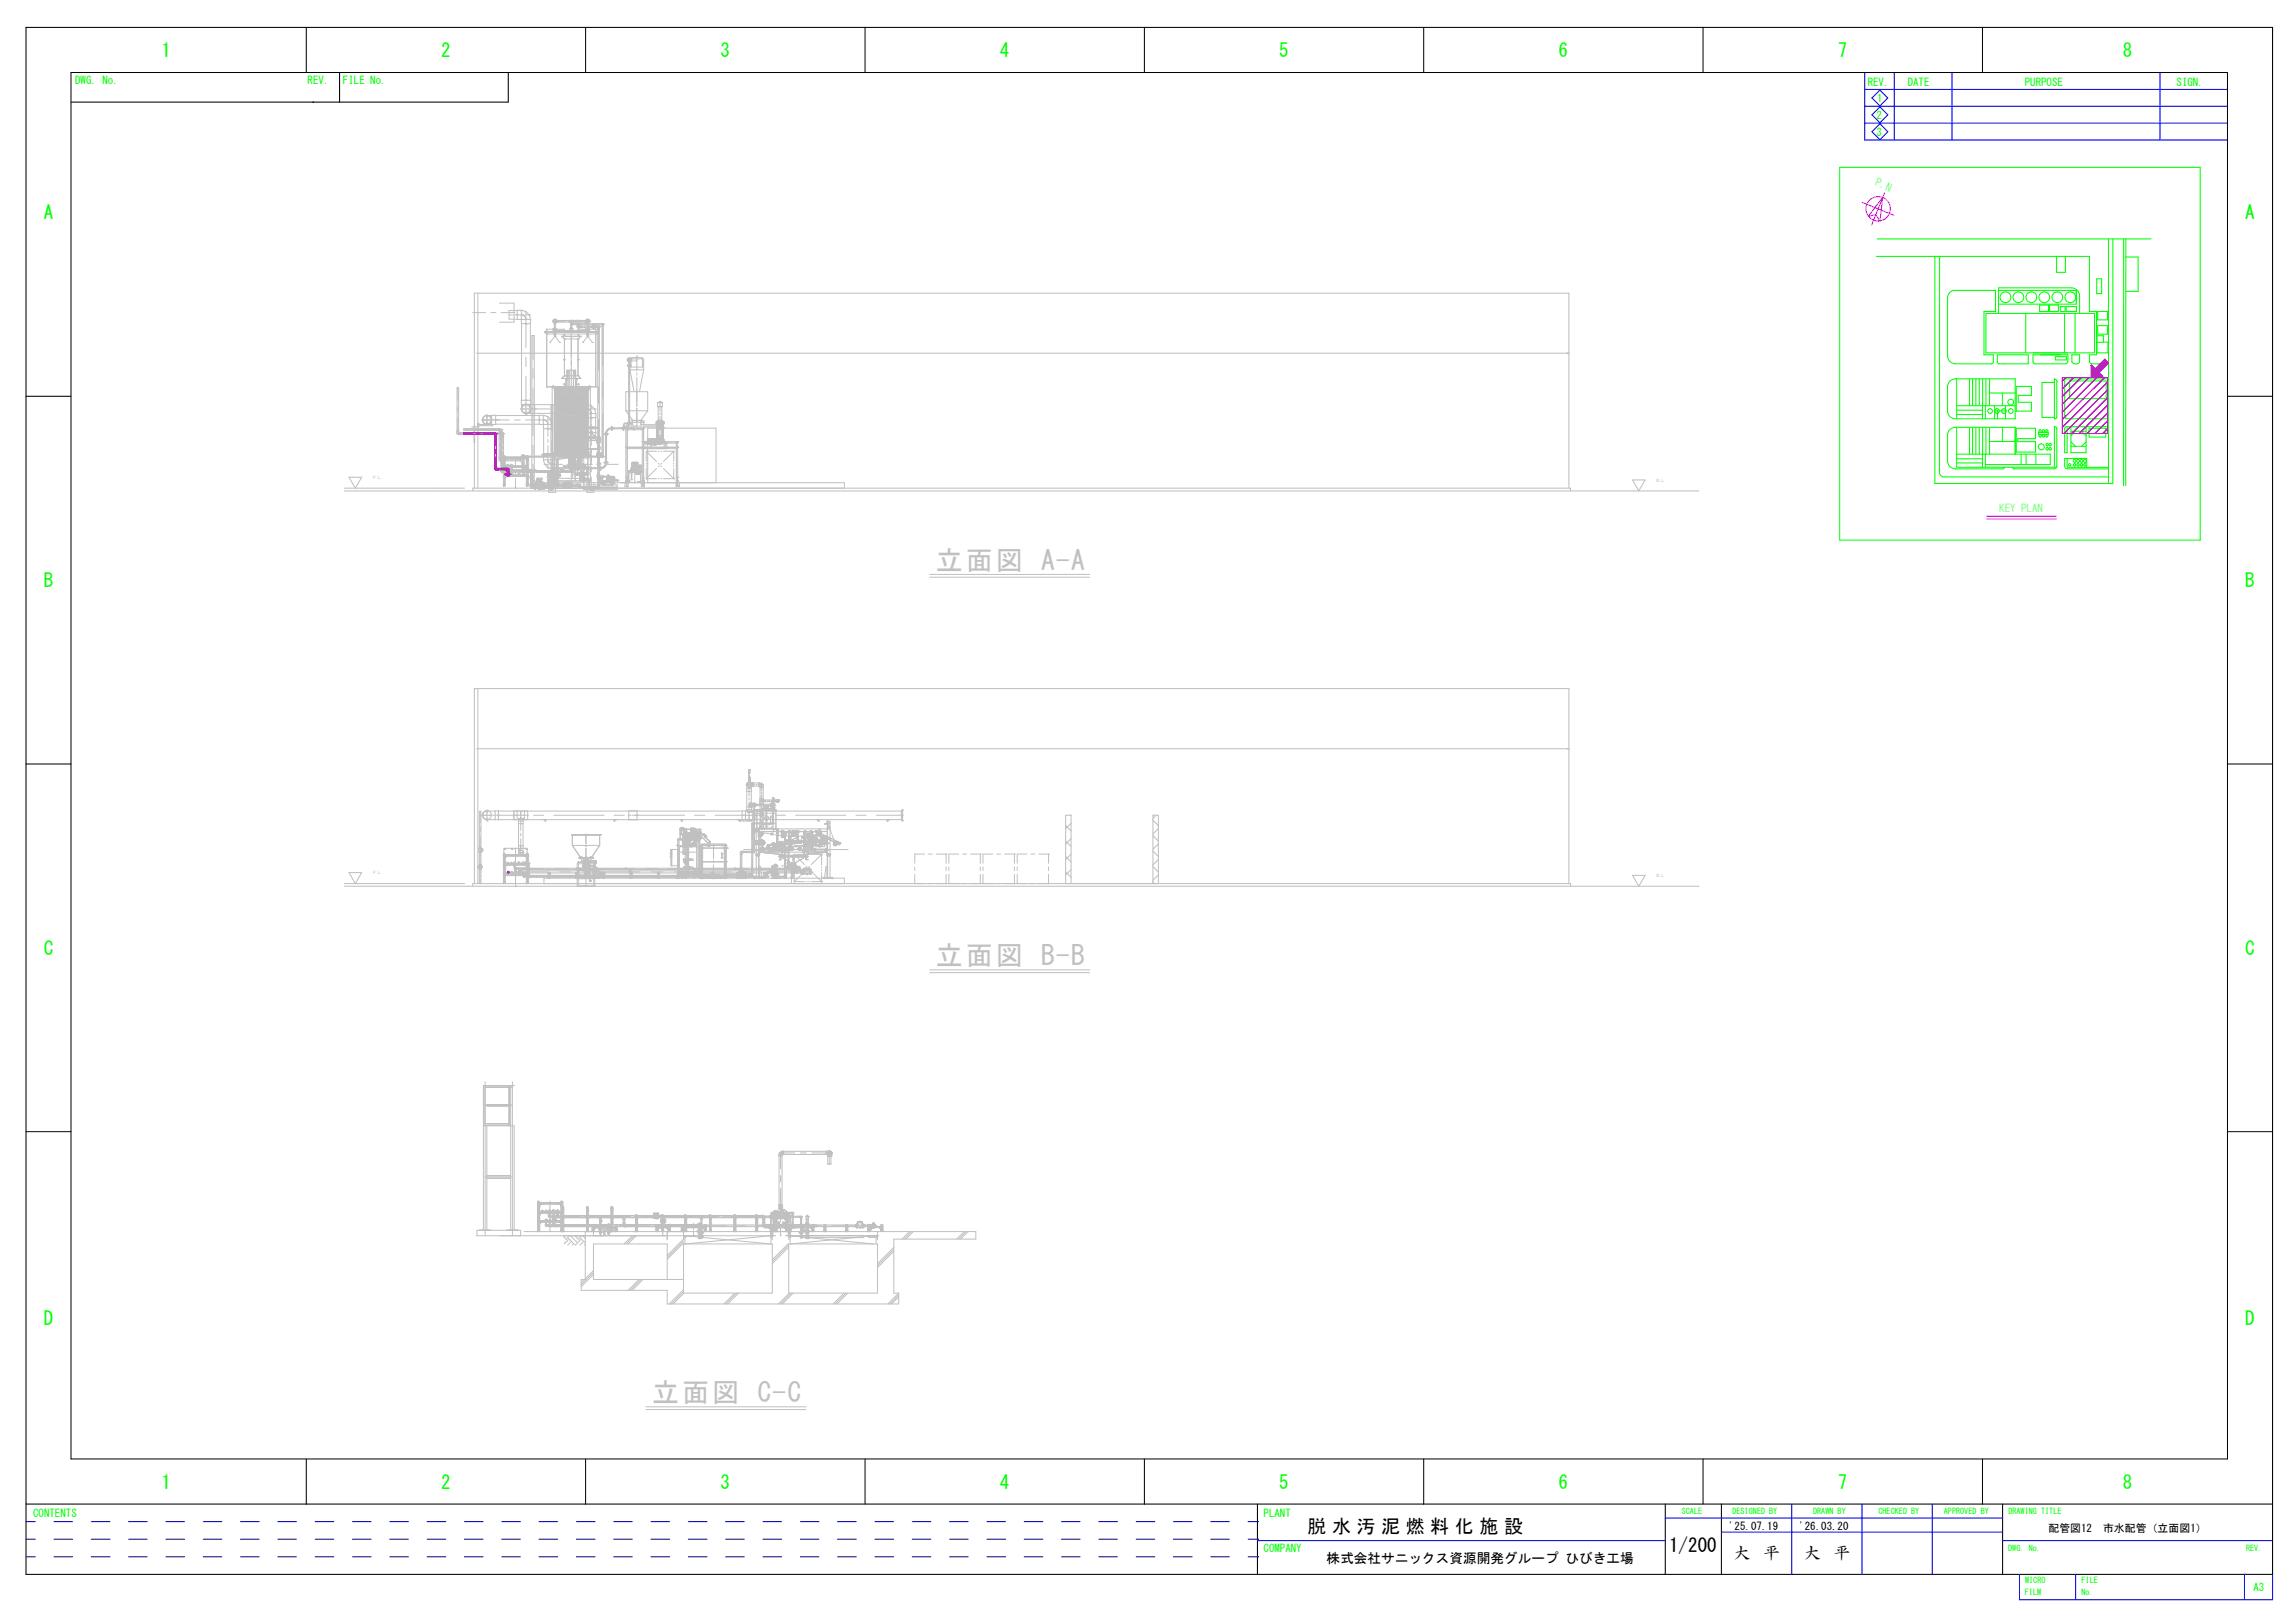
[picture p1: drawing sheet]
<svg xmlns="http://www.w3.org/2000/svg" width="420mm" height="297mm" viewBox="0 0 420 297" stroke-linecap="round" stroke-linejoin="round" font-family="sans-serif">
<defs><g id="words">
<g font-size="5" fill="#c0c0c0">
<text x="171.3" y="104.3">立面図 A-A</text>
<text x="171.3" y="176.7">立面図 B-B</text>
<text x="119.4" y="256.6">立面図 C-C</text>
</g>
<g font-size="3.5" fill="#0f0">
<text x="29.5" y="10.5">1</text>
<text x="80.8" y="10.5">2</text>
<text x="131.9" y="10.5">3</text>
<text x="183.1" y="10.5">4</text>
<text x="234.2" y="10.5">5</text>
<text x="285.3" y="10.5">6</text>
<text x="336.5" y="10.5">7</text>
<text x="388.6" y="10.5">8</text>
<text x="8" y="40.1">A</text>
<text x="411.1" y="40.1">A</text>
<text x="8" y="107.5">B</text>
<text x="411.1" y="107.5">B</text>
<text x="8" y="174.8">C</text>
<text x="411.1" y="174.8">C</text>
<text x="8" y="242.5">D</text>
<text x="411.1" y="242.5">D</text>
<text x="29.5" y="272.5">1</text>
<text x="80.8" y="272.5">2</text>
<text x="131.9" y="272.5">3</text>
<text x="183.1" y="272.5">4</text>
<text x="234.2" y="272.5">5</text>
<text x="285.3" y="272.5">6</text>
<text x="336.5" y="272.5">7</text>
<text x="388.6" y="272.5">8</text>
</g>
<g font-size="3.5">
<text x="239.4" y="280.6">脱 水 汚 泥 燃 料 化 施 設</text>
<text x="305.6" y="284.1">1/200</text>
</g>
<g font-size="3">
<text x="317.4" y="285.3">大</text>
<text x="322.9" y="285.3">平</text>
<text x="330.2" y="285.3">大</text>
<text x="335.7" y="285.3">平</text>
</g>
<text font-size="2.5" x="242.9" y="286.1">株式会社サニックス資源開発グループ ひびき工場</text>
<g font-size="2" fill="#0f0">
<text x="13.7" y="15.5">DWG. No.</text>
<text x="56.3" y="15.5">REV.</text>
<text x="62.8" y="15.5">FILE No.</text>
<text x="341.9" y="15.7">REV.</text>
<text x="349.2" y="15.7">DATE</text>
<text x="370.7" y="15.7">PURPOSE</text>
<text x="398.5" y="15.7">SIGN.</text>
<text x="343.5" y="21.7">2</text>
<text x="343.7" y="18.6">1</text>
<text x="343.5" y="24.8">3</text>
<text x="6.1" y="277.6">CONTENTS</text>
<text x="231.3" y="277.6">PLANT</text>
<text x="231.3" y="284">COMPANY</text>
<text x="412.5" y="291.2">A3</text>
</g>
<g font-size="2" fill="#0ff">
<text x="343.2" y="33.9" transform="rotate(22 343.2 33.9)">P.N</text>
<text x="366" y="93.7">KEY PLAN</text>
</g>
<g font-size="2">
<text x="316.6" y="280">'25.07.19</text>
<text x="329.4" y="280">'26.03.20</text>
<text x="375" y="280.3">配管図12　市水配管（立面図1）</text>
</g>
<g font-size="1.5" fill="#0f0">
<text x="307.9" y="277.1">SCALE</text>
<text x="317.2" y="277.1">DESIGNED BY</text>
<text x="331.9" y="277.1">DRAWN BY</text>
<text x="343.9" y="277.1">CHECKED BY</text>
<text x="355.9" y="277.1">APPROVED BY</text>
<text x="367.7" y="277.1">DRAWING TITLE</text>
<text x="367.7" y="283.8">DWG. No.</text>
<text x="411.2" y="283.8">REV.</text>
<text x="370.7" y="292">FILM</text>
<text x="370.7" y="289.7">MICRO</text>
<text x="381.1" y="292">No.</text>
<text x="381.1" y="289.7">FILE</text>
</g>
</g></defs>
<g fill="none" stroke="#c0c0c0" stroke-width=".18">
<path d="M86.6 57.2h2.3M87.5 53.7v35.6M89.9 57.2h.9M91.4 55.5h2.7v3.5h-2.7M91.7 57.2h2.4M93.2 57.6h.5M93.9 57.6h.1M94.1 57.2h.1M94.2 57.6h1.1M94.7 57.6h.1M94.7 56.8h-1.5v1.6h1.5M95.4 57.6h.1"/>
<path d="M95.4 57.6h.5M95.5 59.2v14.1M95.6 57.6v.1M95.7 57.7h.1M96 57.8l.2 .2M96.2 58.1v.1M96.2 57.6h.8M96.3 58.3h.1M96.3 59.4h.1M96.3 56.9v.8M96.3 58v.5M96.3 58.6v5"/>
<path d="M97 57.6h.1M97.1 59.2v14.1M101.1 58.8h2.5M101.3 58.9h.1M101.3 58.7v.2M101.3 58.7h.1M101.3 58.9l.2 .2M101.3 58.6v.1M101.3 58.9v.1M101.3 58.5v.1M101.4 58.6h.1M101.4 59h.1"/>
<path d="M101.4 58.5v.1M101.4 59.1h.1M101.4 59l-.1 .1M101.5 58.5h-.1M101.5 59.1h.1M101.6 59.2h.1M101.6 59h.1M101.6 60h.1M101.6 58.4v1M101.6 59.5v.1M101.6 59.7v.9M101.6 58.5h-.2"/>
<path d="M101.7 58.5l.1 .1M101.7 58.6h.1M101.7 59h.1M101.8 58.6h.1M101.8 59h.1M101.8 58.8h.1M101.8 59l-.3 .1M101.8 58.6v.1M101.8 59l.1 .1M101.9 58.9l-.1 .1M101.9 58.7v.2M101.9 58.5l-.2 .1"/>
<path d="M101.9 58.8h.1M102 58.8h.1M102.1 58.8h.1M104.1 58.8h.9M104.4 59.3h2.1M104.5 59.2h.2v.2h-.2zM104.5 59.3h.2v.1zM104.6 59.2h.1M104.6 60h.1M104.6 59.5h.1M104.6 58.6v.2M104.6 58.8v.1"/>
<path d="M104.6 59v.6M104.6 59.7v.6M104.6 59.2h5.7M104.8 59.3h.1M104.8 59.2v.3M105 58.8h.1M105.3 58.8h2.7M105.6 59.8h1M105.8 59.3h.1M105.8 58.6v.2M105.8 58.9v.1M105.8 59.1v.4"/>
<path d="M105.8 59.6v.1M105.8 59.8v.2M106.1 59.8h.1M106.4 59.8h.1M106.4 58.8h.1M106.9 59.8h.4M107.1 58.8h.1M107.1 59.3h.7M107.3 58.8h.1M107.3 58.7v.2M107.3 58.7h.1M107.3 58.9h.1"/>
<path d="M107.3 58.5l.1 .1M107.3 59h.1M107.3 59v.1M107.4 59l.3 .1M107.4 59h.1M107.4 58.6h.1M107.5 59.1h.1M107.5 58.5l-.2 .1M107.5 58.5l.3 .1M107.6 59.8h.9M107.6 59.2h.1M107.6 59h.1"/>
<path d="M107.6 60h.1M107.6 58.4v1M107.6 59.5v.1M107.6 59.7v.9M107.7 59.1h.1M107.7 58.5h.1M107.7 58.6h.1M107.7 59h.1M107.7 59l.1 .1M107.8 58.6h.1M107.8 58.6h-.1M107.8 58.8h.1"/>
<path d="M107.8 59h.1M107.8 58.6v.1M107.8 58.7h.1M107.8 58.5v.1M107.9 58.7l-.2 .4M107.9 58.7h.1M107.9 58.8h.1M108 58.8h.1M108.4 59.8h.1M108.4 59.3h2.1M108.5 59.8h.1M108.6 59.8h.2"/>
<path d="M108.8 59.8h.1M108.9 59.8h.1M109 59.8h.3M109.2 59.8h.1M109.3 59.8h.2M109.5 59.8h.3M109.6 59.6v.2M109.6 59.9v.1M109.8 59.8h.1M110.1 59.3h.1M110.1 59.2v.3M110.2 59.6h.2"/>
<path d="M110.3 59.2l.2 .1-.2 .2h-5.7M110.3 59.5h.1M110.3 59.6h.1M110.3 59.2v7.8M110.4 59.3v24.3M110.5 59.3h.1M110.5 59.3l-.2-.1-.1 .1v24.3l.1 .1 .2-.1M83.6 79.4h.2M83.7 70.9v8M83.8 79.5h.1M83.8 78.9h.1M83.8 70.9v2.5"/>
<path d="M83.8 74.4v1M83.8 76.4v2.6M83.8 79.1v.1M83.8 79.3v.2M83.9 79.4h.6M84 70.9v8M84.2 79.5h.1M84.2 79.2v.3M84.3 79.4h.1M84.6 79.4h2.3M84.8 79.4h.1M84.8 78.4h6.3"/>
<path d="M84.8 78.6h6.9M84.8 78.8h6.3M84.8 79.2h6.7M84.8 79.5h6.7M86.8 78h.1v2.9h-.1zM86.8 78.7h1.5M86.8 78.7h4.7M87.4 77.5h.2M87.4 78.1h.2M87.5 77.4v.7M87.5 77.7h2.7v.2h-2.7M87.5 77.7h1"/>
<path d="M87.6 78.1h.1M87.6 77.5h.1M87.8 79.4h.8M88.2 76.9h1M88.3 77.7h.1M88.3 77.6v.1M88.8 78.7h.6M89.2 77.6h.1M89.2 77.7h.1M89.2 77.8h.1M89.2 75.9v.6M89.2 76.7v.3"/>
<path d="M89.2 77.1v.7M89.2 77.7h1M89.3 76.9h.7M89.4 79.4h2.3M89.9 76.9h.1M90 77.7h.1M90 77.6v.1M90 78.7h1.6M90 76.9h3.2M90.2 77.7h.1M90.7 77.6h8M90.7 76.1h8"/>
<path d="M90.9 76.9h.1M91.1 78.6h.1M91.2 76.9h.1M91.4 79.1v4.6M91.5 78.7h.1M91.5 79.1h.1M91.5 78.4v.2M91.5 78.7v.1M91.5 78.9v1.6M91.5 79.4h.1M91.6 78.7h.1M91.7 79v7"/>
<path d="M91.7 78.6h.1M91.8 78.7h.1M91.8 79h.1M91.8 78.5v2.5M91.8 79.4h.1M91.9 79v7M91.9 78.7h.1M92 79.4h.2M92 79.6h.1M92 79.9h.1M92 79.1v.3M92 79.4v1.7"/>
<path d="M92.2 79.8v9.1M92.2 79.4h.1M94.2 76.9h1M95.3 74.8h1.1M96.2 76.9h3.1M96.3 75.8h.1M96.3 73.3h.1M96.3 65.4v1.7M96.3 68.9v5.7M96.3 74.7v1.1M96.5 74.8h4.1M97.3 74.8h.1"/>
<path d="M97.6 61.4v4.4M97.6 67.5v1.8M97.6 71v8.7M97.9 74.1h9.2M97.9 75.6h9.2M98 74.8h.1M98.7 76.9h.1M99.5 76.9h.1M99.5 76.9h.4M99.5 78.4v4.6M99.6 76.9h.1M99.7 76.9h.1"/>
<path d="M99.8 60.8h.1M99.8 60.8h9.6M99.8 60.7h.1M99.8 60.7h.2M99.8 60.9h.2M99.8 60.8l.2 .1M99.9 60.7h.1M99.9 60.6v.3M99.9 77l.3 .3M99.9 60.9h.1M99.9 60.8h.1M99.9 60.8v.1"/>
<path d="M100 60.8h.1M100 60.7h.1M100 60.8l-.1 .1M100 60.8l.1 .3M100.1 70.8h9zM100.1 61.1h.1M100.1 70.8h.1M100.1 60.8h.1M100.1 77.2h.1M100.2 77.3l.1 .1M100.2 76.9h.8M100.3 77.5v.2"/>
<path d="M100.3 78.6h.1M100.3 76.1v.8M100.3 77.2v.3M100.3 77.8v2.1M100.7 62.7h.1M101 76.9h.1M101 62.3l-.3 .4M101 74v4.9M101.1 70.8l.4 .1M101.1 70.8h.1M101.1 70.8v17.3M101.1 70.9h.4"/>
<path d="M101.1 62.1v.1M101.2 70.7h.1M101.2 70.9h.1M101.2 70.7v.1M101.2 62v.1M101.2 62l.4-.5 .3 .5M101.3 70.9h.1M101.3 70.8h.1M101.3 60.7h.1M101.3 60.3h.6M101.3 71v-.3v.3M101.3 70.7l-.1 .1"/>
<path d="M101.3 60.7h.6M101.3 70.7h.1M101.3 60.6h.1M101.3 60.6h.1l-.1 .2M101.3 70.7v.1M101.3 70.9h-.1M101.3 60.8h.1M101.4 60.8h.1M101.4 60.3h.1M101.4 60.7h.1M101.4 60.2v.1M101.4 60.5v.3"/>
<path d="M101.4 60.6h-.1M101.4 60.6h.1M101.4 60.7v-.2h6.4v.3M101.5 71.4h6.2M101.5 71.4h.1M101.5 60.6h.1M101.5 60.3h.1M101.5 61.1h.2v.5h-.2zM101.5 71.1h.1M101.5 60.7v.1M101.5 77.1h.1M101.5 77.1h6.2"/>
<path d="M101.5 71h.1M101.5 61.2h.2M101.5 61.1h.1M101.5 61.2h.1M101.5 60.3v1M101.5 70.8h.1M101.5 70.9h.1M101.5 70.8v17.3M101.6 61.6h.1M101.6 71.3h.1M101.6 70.8h.1M101.6 60.2h.1"/>
<path d="M101.6 60.8h.1M101.6 60.3h.1M101.6 60.7v.9M101.6 70.8v17.3M101.6 61.5v.1M101.6 71.2v.1M101.6 71h.1M101.6 71.2h.1M101.6 71.3v11.5M101.6 71.1h.1M101.6 70.8l.1 .6h.2l-.3-.3M101.6 70.8l.5 .5"/>
<path d="M101.6 70.9l.5 .4M101.6 71l.4 .3v11.5M101.6 71l.3 .3v11.5M101.6 71.2l.2 .1M101.6 71.2l.1 .1M101.7 60.6h.1M101.7 60.3h.1M101.7 60.2l-.1 1.1M101.7 61.1h.1M101.7 70.8l.5 .5M101.7 60.7v.1M101.7 71.4h.1"/>
<path d="M101.7 71.3h.1M101.7 74.8h5.6M101.7 71.5h.1M101.7 60.6h.2M101.7 71.2v.3M101.7 70.8l.6 .5v11.5M101.7 60.6h.2v.1M101.8 60.8h.1M101.8 71.2l-.1 .3M101.8 71.4h-.1M101.8 71.3h-.1M101.8 60.6h.1"/>
<path d="M101.8 60.3h.1M101.8 60.7h.1M101.8 71.5h.1M101.8 71.4h.1M101.8 71.3h.1M101.8 71.2h-.1v11.8l.1-.1M101.8 60.2v.1M101.8 60.5v.3M101.8 70.8l.5 .6v11.4l-.3 .4M101.8 60.1v.3M101.8 60.6v.2M101.8 77.1h.1"/>
<path d="M101.9 71.3h-.3M101.9 71.3h.1M101.9 60.6h.1M101.9 71.4v11.4M101.9 60.7h.1M101.9 71.4h.1M101.9 60.6h-.6v.1M101.9 70.8l.5 .5M102 70.8l.5 .5M102 62v.1M102 71.3v11.5M102 70.8l.6 .5"/>
<path d="M102 62.1l.1 .1M102.1 71.4v11.4M102.1 76.9h.1M102.1 77.7h.1M102.1 74.5h.1M102.1 72.2h.1M102.1 71.4h.1M102.1 72h5M102.1 71.9h5M102.1 71.6h5M102.1 78.3h5M102.1 78.4h5"/>
<path d="M102.1 78.5h5M102.1 78.6h5M102.1 78.7h5M102.1 78.8h5M102.1 78.9h5M102.1 79h5M102.1 79.1h5M102.1 79.2h5M102.1 79.3h5M102.1 79.4h5M102.1 79.5h5M102.1 79.6h5"/>
<path d="M102.1 79.7h5M102.1 79.8h5M102.1 79.9h5M102.1 78.1h5M102.1 76.2h5M102.1 76.3h5M102.1 76.4h5M102.1 76.5h5M102.1 76.6h5M102.1 76.7h5M102.1 76.8h5M102.1 76.9h5"/>
<path d="M102.1 77h5M102.1 77.2h5M102.1 77.3h5M102.1 77.4h5M102.1 77.5h5M102.1 77.6h5M102.1 77.7h5M102.1 77.8h5M102.1 77.9h5M102.1 78h5M102.1 76h5M102.1 74.2h5"/>
<path d="M102.1 74.3h5M102.1 74.4h5M102.1 74.5h5M102.1 74.6h5M102.1 74.7h5M102.1 74.8h5M102.1 74.9h5M102.1 75h5M102.1 75.1h5M102.1 75.2h5M102.1 75.3h5M102.1 75.4h5"/>
<path d="M102.1 75.5h5M102.1 75.6h5M102.1 75.7h5M102.1 75.8h5M102.1 75.9h5M102.1 74.1h5M102.1 73.9h5M102.1 72.1h5M102.1 72.2h5M102.1 72.3h5M102.1 72.4h5M102.1 72.5h5"/>
<path d="M102.1 72.6h5M102.1 72.7h5M102.1 72.8h5M102.1 72.9h5M102.1 73h5M102.1 73.1h5M102.1 73.2h5M102.1 73.3h5M102.1 73.4h5M102.1 73.5h5M102.1 73.6h5M102.1 73.7h5"/>
<path d="M102.1 73.8h5M102.1 70.8l.5 .5M102.1 62.3l.4 .4M102.1 71.9v2M102.1 74.1v1.9M102.1 76.2v1.9M102.1 78.3v1.9M102.2 70.8l.5 .5M102.2 71.6h.1M102.2 71.6v.3h4.8l-.1-.3M102.3 70.8l.4 .5M102.3 71.9v10.5"/>
<path d="M102.3 70.8l.5 .5M102.4 70.8l.4 .4M102.5 70.8l.4 .4M102.5 62.7h.1M102.5 70.8l.5 .4M102.6 60.5v.2M102.6 70.8l.4 .4M102.7 70.8l.4 .4M102.7 71.4v11.4M102.8 70.8l.4 .4M102.8 69.3h.1M102.8 69.3h3.5"/>
<path d="M102.9 70.8l.4 .4M103 70.8l.3 .3M103 70.8l.4 .3M103.1 71.9h.1M103.1 70.8l.3 .3M103.1 71.9v.3M103.2 70.8l.3 .3M103.2 71.6l.1 .4M103.2 61.3h.2M103.2 65.8h.2M103.2 70.3h.2M103.3 72h.1"/>
<path d="M103.3 61.2v.3zM103.3 65.7v.3zM103.3 70.2v.3zM103.3 60.3v.4M103.3 70.8l.3 .3M103.3 68.8h.1M103.3 62h.1M103.3 72.1h.1M103.3 68.8h2.5M103.3 60.7v-.4h-3.2v10.5M103.3 62v6.8M103.3 71.6v.5"/>
<path d="M103.3 62h2.5M103.3 68.8l-.5 .5M103.4 61.3h.1M103.4 65.8h.1M103.4 70.3h.1M103.4 70.8l.3 .3M103.4 71.6v.4M103.4 71.6h.1M103.5 70.8l.3 .2M103.5 71.4v12.3M103.5 71.9h.1M103.6 69.3h.1"/>
<path d="M103.6 60.7v-.1h2v.1M103.6 69.3v1.5M103.6 70.8l.2 .2M103.6 60.6h2M103.6 60.7h2M103.7 69.3h.1M103.7 70.8l.1 .1M103.7 70.8h.1M103.8 71h.1M103.8 70.8h.1M103.8 67.8h1.6v3.3h-1.6zM103.8 71l-1.2 .3"/>
<path d="M103.8 71l-1.2 .4M103.8 71h1.6M103.8 67.8v3.3M103.9 72.1h.1M103.9 71.9h.1M103.9 72h.1M103.9 72.2h.1M103.9 72.1h1.4M103.9 71.9v.4M103.9 71.8h.1M103.9 72.3h.1M103.9 71.8v.5"/>
<path d="M103.9 71.9h.2M103.9 68h.1M103.9 68v.8l-.2 .5M103.9 72.2l.2 .5M104 72.3h.1M104 67.8h.2l-.1 3M104 67.8l-.1 .2M104 72.1h.1M104 72.2h.1M104 72h.1M104 67.8v1l-.3 .5M104 71.8v.5"/>
<path d="M104 71.9l-.1 .1M104 71.9v.1M104 71.9h.1M104 71.8h.1M104.1 72h.1M104.1 72.2h.1M104.1 72.3h.1M104.1 60.7v.1M104.1 71.9v.1M104.1 72.2v.1M104.2 70.8h.1M104.2 72h.1"/>
<path d="M104.2 75.7h.1M104.2 67.8v4.3M104.2 74v.1M104.2 74.3v.1M104.2 74.6v1.1M104.2 72.1v1.8M104.2 72.2l.1 .3v-.3M104.2 72.1h.8M104.2 70.8v1.3M104.2 72.5l-.1-.3v.6M104.3 71.6h.1M104.3 60.6v.1"/>
<path d="M104.3 71.3h.2M104.3 71.3h.1M104.3 71.4h.2M104.4 71.4h.1M104.4 71.3h.1M104.4 71.5h.1M104.4 71.2v.3M104.5 71.5h.1M104.5 71.2v.3M104.5 71.4h.1M104.5 71.3h.1M104.5 71.6v.3"/>
<path d="M104.5 71.7h.2M104.5 71.4v11.4M104.6 72.2h.1M104.6 72.8h.1M104.6 75.8h.1M104.6 60.8h.1M104.6 60.3h.1M104.6 60.6v27.6M104.6 71.3h.2M104.6 71.3h.1M104.6 71.4v11.4M104.7 71.6v.3"/>
<path d="M104.7 71.4h.1M104.7 71.3h.1M104.7 71.2h.1v.3h-.1zM104.7 71.5h.1M104.7 71.2l.1 .3M104.8 71.5h.1M104.8 71.4h.1M104.8 71.2v.3M104.8 71.4h-.1M104.8 71.3h-.1M104.8 71.3h.1M104.8 71.4h-.2"/>
<path d="M104.9 60.6v.1M104.9 60.6h.1M104.9 72.2v.3l.1-.2M104.9 71.6h.1M104.9 72.3l.1-.1v.6M105 70.8v1.3M105 72h.1M105 75.7h.1M105 72.1v1.8M105 74v.1M105 74.3v.1M105 74.6v1.1"/>
<path d="M105 70.8h.1M105 67.8v4.3M105.1 71.9h.1M105.1 72h.1M105.1 72.2h.1M105.1 60.7v.1M105.1 71.9v.1M105.1 72.2v.1M105.1 71.8h.1M105.1 72.3h.1M105.1 71.8l.1 .5M105.1 71.8v.5"/>
<path d="M105.2 72.3h.1M105.2 67.8v.2M105.2 72.1h.1M105.2 72.2h.1M105.2 72h.1M105.2 68h.1M105.2 68v.8l.3 .5-.3-.5v-.8M105.2 71.8v.5M105.2 72.2l-.2 .5M105.2 67.8h-.2v3M105.2 71.9v.1M105.2 71.9h.1"/>
<path d="M105.2 72v.1M105.3 72.3h.1M105.3 71.9v.4M105.3 72.1h.1M105.3 72h.1M105.3 72.2h.1M105.4 67.8v3.3M105.4 71h.1M105.4 70.8h.1M105.4 71l1.2 .3M105.4 71l1.2 .4M105.4 70.8l.3 .3"/>
<path d="M105.4 70.9l.2 .2M105.4 71l.1 .1M105.5 70.8l.3 .3M105.5 69.3h.1M105.5 69.3v1.5M105.6 69.3h.1M105.6 69.3v1.5M105.6 70.8l.3 .4M105.6 71.9h.1M105.6 70.8l.4 .4M105.6 71.4v12.3M105.7 70.8l.4 .4"/>
<path d="M105.7 71.6h.1M105.7 72h.2M105.7 71.6v.4M105.8 70.8l.4 .4M105.8 62v6.8M105.8 61.3h.1M105.8 65.8h.1M105.8 70.3h.1M105.8 68.8h.1M105.8 62h.1M105.8 72.1h.1M105.8 60h.1"/>
<path d="M105.8 60.7v-.4h3.3v10.5M105.8 71.6v.5M105.8 68.8l.5 .5M105.9 61.2v.3zM105.9 65.7v.3zM105.9 70.2v.3zM105.9 60.3v.4M105.9 70.8l.4 .4M105.9 70.8l.5 .5M105.9 61.3h.1M105.9 65.8h.1M105.9 70.3h.1"/>
<path d="M105.9 71.6v.4M106 70.8l.5 .5M106 71.9v.3M106.1 71.9h.1M106.1 70.8l.5 .5M106.1 71.9h-.1M106.1 70.8l.6 .5M106.2 70.8l.5 .5M106.3 70.8l.5 .6v11.4M106.3 61.6h.1M106.3 69.3h.1M106.3 61.6l-.5 .4"/>
<path d="M106.3 61.6h-3.5l.5 .4M106.3 70.8l.6 .5v17.8h6.1v-.4h-6.1M106.4 71.4v11.4M106.4 70.8l.6 .5M106.5 70.8l.6 .5M106.5 60.5v.2M106.6 60.5v.2M106.6 70.8l.6 .5M106.7 74.8h.1M106.7 62.7h.1M106.7 70.8l.5 .5M106.8 70.8l.5 .5"/>
<path d="M106.8 70.8l.6 .5M106.9 70.8l.5 .5M106.9 71.9v10.5M106.9 71.6h.1M107 70.8l.5 .5M107 71.9v2M107 74.1v1.9M107 76.2v1.9M107 78.3v1.9M107 62.3l-.3 .4M107.1 70.8l.4 .5M107.1 76.9h.1"/>
<path d="M107.1 77.7h.1M107.1 74.5h.1M107.1 72.2h.1M107.1 71.4h.1M107.1 71.4v11.4M107.1 70.8l.4 .4M107.1 62.1v.1M107.2 71.3v11.5M107.2 71.4v11.4M107.2 70.8l.3 .3M107.2 62v.1M107.2 78.3h2.1h-2.1"/>
<path d="M107.2 78.3h2.1M107.3 60.7h.1M107.3 71.4h.1M107.3 62l.3-.5 .3 .5M107.3 71.4v11.4M107.3 60.6h.1M107.3 60.3h.6M107.3 70.8l.4 .3M107.3 60.6h.6M107.3 60.7h.6M107.3 78.4h.1M107.3 78.3h.1"/>
<path d="M107.3 60.6v.1M107.3 60.8h.1M107.3 71.3h.2M107.3 71.3h.1M107.3 77.1h.1M107.3 70.8l.2 .2M107.4 60.8h.1M107.4 60.3h.1M107.4 60.7h.1M107.4 71.4h.1M107.4 71.3h.1M107.4 60.2v.1"/>
<path d="M107.4 60.5v.3M107.4 71.5h.1M107.4 60.6h.1M107.4 60.6l-.1 .2M107.4 60.6v.2M107.4 74.8h.1M107.4 71.2v.3M107.4 78.3v.2h1.7M107.4 70.8l.1 .1M107.4 74.8l.2 .1M107.4 71.5v-.3h.1v11.8M107.5 71.4h.1"/>
<path d="M107.5 71.5h.1M107.5 71.3h.1M107.5 79.2h.4M107.5 60.6h.1M107.5 60.3h.1M107.5 61.1h.1M107.5 70.8h.1M107.5 61.1h.2M107.5 60.7v.1M107.5 60.2v1.1M107.5 70.8v.6h-.2M107.5 71h.2"/>
<path d="M107.6 61.5v.1M107.6 74.8h.3M107.6 71.3h.1M107.6 70.8h.1M107.6 60.2h.1M107.6 60.8h.1M107.6 60.3h.1M107.6 60.7v.9M107.6 70.8v17.3M107.6 61.6h.1M107.6 70.9h.1M107.6 71.4h.1"/>
<path d="M107.6 70.9h.5M107.7 60.3h.1M107.7 60.3l-.1 1M107.7 60.3v1.3h-.2v-.5M107.7 71h.1M107.7 71.2h.1M107.7 60.6h.1M107.7 61.1h.1M107.7 61.5h.1M107.7 71.2l-.2 .1v11.5M107.7 61.1l-.2 .1M107.7 61.1v.1"/>
<path d="M107.7 74.9h.1M107.7 71.1h.1M107.7 77.1h.1M107.7 71.4h.1M107.7 60.6h.2v.1M107.7 60.6h.2M107.8 60.6h.1M107.8 60.8h.1M107.8 60.3h.1M107.8 60.7h.1M107.8 60.2v.1M107.8 60.5v.3"/>
<path d="M107.8 75l.2 .1M107.8 70.7h.1M107.8 70.9h.1M107.8 60.6v.2M107.8 70.7v.1M107.8 70.9h.2M107.9 70.7h.1M107.9 60.6h.1M107.9 60.7h.1M107.9 71v-.3v.3M107.9 70.9h.1M107.9 70.8h.1"/>
<path d="M107.9 75h.1M107.9 70.7v.1M107.9 70.7l.1 .1M107.9 70.9v.1M108 70.9h.1M108 62v.1M108 75.1h.1M108 75.1l.1 .1M108.1 79h.1M108.1 70.8v17.3M108.1 62.1v.1M108.1 79l.7 .7"/>
<path d="M108.1 79l.2 .2M108.1 70.8h.1M108.1 70.8l-.5 .1M108.1 75.2h.1M108.1 62.3l.4 .4M108.1 79.2h.3M108.1 79.1h.3v.2h-.2zM108.2 75.3v.1M108.2 75.4h.1M108.2 74.8h.8M108.2 75.5v.1M108.2 78.5h.1"/>
<path d="M108.2 78.3h.1M108.2 76.6h.1M108.2 78.1h.1M108.2 74.1v.8M108.2 75.2v.5M108.2 75.8v1.1M108.2 77.2v.2M108.2 77.6v1.2M108.2 79.1v.2M108.2 79.5v2M108.4 79.4h.1M108.4 79.3l.1 .1"/>
<path d="M108.5 62.7h.1M108.5 79.2h.6M108.6 79.5l.2 .3M108.8 79.7h.1M109 74.8h.1M109.1 79.2h.1M109.1 76.4v1.9M109.1 60.8h.1M109.1 78.1h-1.7v.2M109.1 79.9h-1.7v.1M109.1 78.3v1.7M109.1 70.8h.1"/>
<path d="M109.1 61.1h.1M109.1 61.1h-9M109.2 60.8l-.1 .3M109.2 60.7h.1M109.2 60.8h.1M109.2 78.4h.1M109.2 78.3h.1M109.2 78.2v.2M109.2 60.9h.1M109.3 60.9h.1M109.3 60.8h.1M109.3 60.7h-.1"/>
<path d="M109.3 60.8l-.1 .1M109.3 60.7h.1M109.3 60.6l-.1 .3h.1M109.3 60.6v.3M109.3 60.7v.2M109.4 60.8h.1M109.6 60.3h.1M109.6 60h.1M109.6 60.1v7.7M109.6 70.8v3M109.6 76.8v9M110.3 70v2.9"/>
<path d="M110.3 75.9v7.8M111 79.7h.1M111 79.4h.1M111 79.2v1.9M111 79v.1M111.4 78.5l-.3 .4M111.6 78.4l-.1 .1M112.3 78.4h.1M112.6 78.4h-.9M112.8 78.4h.3M113.9 78.4h.1M114.2 78h.1"/>
<path d="M114.2 78h2.5M114.2 78v.1M114.2 78.4h.1M114.2 78.1h.1M114.4 78.4h-1.1M114.6 78.4h.1M114.6 78.4v9.7h.2v-9.7M114.6 78.4h3.2M114.6 75.2h4M114.6 75.2v-3.5h4v3.5M114.6 75.2l1.2 1.7M114.6 78.3h-.1"/>
<path d="M114.7 78.2h.1M114.8 78.4v.1M114.8 65.9h.8M114.8 78.6v.1M114.8 77.6h.1M114.8 78.3h.1M114.8 78.4v9.6M114.8 78.7h.1M114.8 78.7h2.8M114.9 65.9h.1M115 66h.1M115 66l.1 .1"/>
<path d="M115 65.6l.1 .1M115 65.7h.1M115 65.7v.3l1.6 .1M115 65.7h2.8v2M115 66v.1M115 77.9l-.3 .3M115 65.7l.1 .5M115.1 66h.1M115.1 65.7h.1M115.1 66l-.1 .1M115.1 65.8h.2v.1h-.2zM115.1 77.7v.1"/>
<path d="M115.1 65.6h.1M115.2 66h.1M115.2 66.2h.1M115.2 77.4h.1M115.2 65.6h.1M115.2 66.3h.1M115.2 66.9h.1M115.2 67.2h.1M115.2 65.5v.9M115.2 66.5v.1M115.2 66.7v3.6M115.2 71.6v1.3"/>
<path d="M115.2 74.2v3.2M115.2 77.4v.2M115.3 65.7h-.3M115.3 65.9v.3M115.3 66.1h-.2M115.3 65.7h.1M115.3 66h.1M115.3 66.1h.1M115.3 65.7v2M115.3 66l.1 .1M115.3 67.7l.8 4M115.3 67.7h2.5"/>
<path d="M115.4 65.7h-.1M115.4 65.7v.1M115.4 65.7v.3M115.4 65.7h.1M115.4 66h.1M115.5 65.9h.1M115.5 65.4h2.1v1.8h-2.1zM115.6 65.9h.1M115.6 76.9l2 .1zM115.7 77.3h.1M115.7 77.3h.9M115.8 78.4h.1"/>
<path d="M115.8 77v.7h-.2v-.3h-.2v.2h-.8v-.2h-.3l-.1 .6M115.9 78.5h.1M115.9 78.4v.1M115.9 78.4l.1 .3M116 78.7h.1M116 78v.7M116.6 77.1h.1M116.6 78.1h.1M116.6 65.2h.1M116.6 65.2v2.6M116.6 68.2v.4M116.6 69v5.4"/>
<path d="M116.6 74.7v3.4M116.8 77.3h.1M117.1 77.3h.9M117.1 78h.4M117.3 77v.7h3v.5h-4.7v.2h-.2v-.1h-.7l-.5-.2M117.4 77h.5v.7h-.5zM117.6 78.7h.1M117.6 78.6h.1M117.6 78.6v.1M117.6 78.4v.1M117.7 78.5h.1M117.7 78.4v.1"/>
<path d="M117.8 78.4h.1M117.8 78l.1 10.1h-.3v-9.7M117.8 78.4v9.6M117.8 78h2.5M117.8 67.7l-.7 4M118.6 75.2l-1.3 1.7M120.1 77.3h1.5v.3h-1.5zM120.2 78.2h.1M120.2 77.2h.3M120.2 78.2h1.3M120.2 78.2v.1M120.2 78.2l.3 .4"/>
<path d="M120.2 77.6v3.5M120.2 77.1h.1M120.2 77.3h.2M120.2 77.1v.5M120.3 77.2h.1M120.3 77.3h.1M120.3 77.1v1.6M120.3 79v.2M120.3 79.4v1.7M120.4 77.1v.2M120.4 77.8h.1M120.4 77.8h.9"/>
<path d="M120.4 77.6v.2h.1M120.4 77.7h.9M120.4 78.6h.9M120.5 77.5h.1M120.4 77.5h.9M120.4 77.7h.1M120.4 74.4h.9M120.4 74.4v-.7h.9v.7M120.4 78.6v2.4M120.4 78.6h.1M120.4 77.6h.1M120.4 77.1h.1"/>
<path d="M120.4 77.1v.7M120.5 77.6h.1M120.5 77.5v3.1M120.5 78.5v.1M120.5 77.8h.1M120.5 77.3h.1M120.5 77.3h.7M120.5 77.1h-.3v.2M120.5 78.6h.1M120.5 74.4h.1M120.5 77.6h.6M120.5 78h.6"/>
<path d="M120.5 78.6v2.5M120.5 74.4v3.3M120.5 77.8v.2M120.6 77.8h.1M120.6 77.7l-.1 .5h.6M120.6 78.1h.1M120.6 78.1h.5M120.6 77.8h.2M120.6 76.7v.5M120.6 77.8v.1M120.6 78v.1M120.7 79.7h.1"/>
<path d="M120.7 73.6h.3M120.7 76.9v1.1M120.7 79.7v.2M120.7 80v.5M120.7 77.6v.1M120.7 78h.1M120.7 77.8h.1M120.7 77.7h.1M120.7 77.7h.3M120.7 78h.3M120.7 73.5h.1M120.7 73.6h.1"/>
<path d="M120.7 73.5v.1M120.7 73.5h.2M120.8 73.5h.1M120.8 73.5v.1M120.8 77.7l.1 .1zM120.8 78.2h.1M120.8 78h.1M120.8 73.5v1.8M120.8 75.6v.3M120.8 76.2v3.1M120.8 79.5v1.6M120.9 73.5h.1"/>
<path d="M120.9 77.8h.2M120.9 73.5v.1M120.9 73.6h.1M121 77.9h.1M121 77.8h.1M121 78h.1M121 77.7h.1M121 76.9v1.1M121 79.7v.1M121 80v.5M121 73.6l-.3 .1M121 73.6v.1"/>
<path d="M121.1 77.9h.1M121.1 77.1h.4v.2M121.1 78.1h.1M121.1 77.8h.1M121.1 77.1h.1M121.1 77.2h.1M121.1 77.9h-.1M121.1 76.7v.5M121.1 77.8v.1M121.1 78v.1M121.1 78.2h.1M121.1 77.1v.1h.4"/>
<path d="M121.1 77.7v.5M121.1 77.6h.1M121.1 78.6h.1M121.1 77.4h.1M121.1 77.4h.5M121.1 77.8v.2M121.1 78.6v2.5M121.2 77.8h.1M121.2 77.3h.1M121.2 77.5h.4M121.2 74.4l-.1 3.2M121.2 77.6h-.1"/>
<path d="M121.2 77.6h.1M121.2 77.1h.1M121.2 77.1v.2M121.2 77.4v3.2M121.2 77.4v.1M121.2 77.7h.1M121.2 78.5l-.1 .1M121.2 77.3h.2M121.2 77.4h.1M121.2 77.5h.1M121.2 77.1v.7M121.2 78.6h.1"/>
<path d="M121.3 78.6l-.1 2.4M121.3 77.8h.1M121.3 77.6v.2h-.1M121.3 77.2h.1M121.3 77.1v.2M121.3 77.3h.1M121.3 77.1v1.6M121.3 79v.2M121.3 79.4v1.7M121.4 77.1h.1M121.4 77.1v.5M121.5 77.6v3.5"/>
<path d="M121.5 78.2h.1M121.5 78.2v.1M121.5 78.2l-.4 .4M91.4 84.2h.2M91.5 84.4h.1M91.5 83.7h.1M91.5 81.1v.6M91.5 82.3v1.6M91.5 84v.1M91.5 84.2v.2M91.7 84.2h.1M91.7 86.3h.1"/>
<path d="M91.8 86.4h.1M91.8 86h.1M91.8 81.9v.9M91.8 83.7v2.4M91.8 86.1v.1M91.8 86.3v.1M91.8 84.4h.4M91.8 84.2h1.2M91.8 86.3h.1M91.8 86.1h.3M91.9 84.3h.2v.2h-.2zM92 86.3h1.2"/>
<path d="M92 84.2h.1M92 84.3h3.3M92 84.1h3.3M92 84.6h.1M92 83.9h.1M92 84.9h.1M92 86.6h.1M92 86.3h.1M92 81.6v.5M92 82.7v1.4M92 84.2v.4M92 84.7v.7"/>
<path d="M92 85.6v.2M92 85.9v.1M92 86v.6M92.1 84.2h.1M92.1 86.2h3.5M92.1 86.4h3.5M92.1 86.3h.1M92.1 86.8h.3M92.1 85.3h.3M92.1 86.5h.3M92.1 86.3h.3M92.1 85.5h4.5"/>
<path d="M92.1 87.8h.3M92.1 87.5h.3M92.1 87h.3M92.1 85h.3M92.1 83.5h.3M92.1 85.8h.3M92.1 86h.3M92.1 88.3h.3M92.1 88h.3M92.1 84.3h.3M92.1 84.5h.3M92.1 84.8h.3"/>
<path d="M92.1 86.1h.1M92.1 87.3h.3M92.1 88.5h.3M92.1 88.8h.3M92.1 83.8h1.5M92.2 84.2h.1M92.2 84.4h.1M92.2 84.6h.1M92.2 84.7h.1M92.2 84.9h.1M92.2 85.1h.1M92.2 85.2h.1"/>
<path d="M92.2 85.4h.1M92.2 85.6h.1M92.2 85.7h.1M92.2 85.9h.1M92.2 86.1h.1M92.2 86.2h.1M92.2 86.4h.1M92.2 86.6h.1M92.2 86.7h.1M92.2 86.9h.1M92.2 87.1h.1M92.2 87.4h.1"/>
<path d="M92.2 87.6h.1M92.2 87.7h.1M92.2 87.9h.1M92.2 88.1h.1M92.2 88.2h.1M92.2 88.4h.1M92.2 88.6h.1M92.2 88.7h.1M92.2 88.9h.1M92.2 83.4h.1M92.2 83.6h.1M92.2 83.7h.1"/>
<path d="M92.2 83.9h.1M92.2 84.1h.1M92.2 83.4h.2v5.5h-.2M92.2 84.5h.1M92.2 86h.1M92.2 87h.1M92.2 87.2h.1M92.2 88.5h.1M92.2 87.9l.1 .2M92.2 83.7l.1 .1M92.2 86.7l.1 .1M92.2 85.4l.1 .2"/>
<path d="M92.2 85.2l.1 .1M92.2 87.7l.1 .1M92.2 86.4l.1 .2M92.2 85.7l.1 .2M92.2 86l.1 .1M92.2 87.4l.1 .2M92.2 84.9l.1 .2M92.2 87l.1 .1M92.2 83.4l.1 .2M92.2 84.7l.1 .1M92.2 86.2l.1 .1M92.2 88.5l.1 .1"/>
<path d="M92.2 88.2l.1 .1M92.2 83.9l.1 .2M92.2 84.2v.1M92.2 84.5l.1 .1M92.2 86.2v.1M92.2 87.2l.1 .1M92.2 88.7l.1 .1M92.3 88.9h.1M92.3 83.4v1.7M92.3 85.8v.7M92.3 87.2v1.7M92.3 84.3h.1"/>
<path d="M92.3 84.6h.1M92.3 84.8h.1M92.3 85.1h.1M92.3 85.3h.1M92.3 85.6h.1M92.3 85.9h.1M92.3 86.1h.1M92.3 86.3h.1M92.3 86.6h.1M92.3 86.8h.1M92.3 87.1h.1M92.3 87.3h.1"/>
<path d="M92.3 87.6h.1M92.3 87.8h.1M92.3 88.1h.1M92.3 88.3h.1M92.3 88.6h.1M92.3 88.8h.1M92.3 83.6h.1M92.3 83.8h.1M92.3 84.1h.1M92.3 84.2v.1M92.3 86.1h.7M92.4 84.3h.1"/>
<path d="M92.4 84.5h.1M92.4 84.8h.1M92.4 85h.1M92.4 85.3h.1M92.4 85.5h.1M92.4 85.8h.1M92.4 86h.1M92.4 86.3h.1M92.4 86.5h.1M92.4 86.8h.1M92.4 87h.1M92.4 87.3h.1"/>
<path d="M92.4 87.5h.1M92.4 87.8h.1M92.4 88h.1M92.4 88.3h.1M92.4 88.5h.1M92.4 88.8h.1M92.4 83.5h.1M92.4 83.8h.1M92.4 84h.1M92.4 83.9h4M92.4 85.4h1.2M92.4 85.3h4"/>
<path d="M92.4 87h4M92.4 83.7h17.7M92.4 87.2h4M92.4 83.7h4M92.4 83.7h.1M92.4 85.4h.1M92.4 87.1h.1M92.5 85.5h.1M92.5 83.9h.1M92.5 87.2h.1M92.5 83.6v.3M92.5 85.3v.2"/>
<path d="M92.5 86.9v.3M92.6 86.1h.1M92.6 85.4h.1M92.6 83.8h.1M92.6 87h.1M92.6 85.4h-.2M92.6 83.8h-.2M92.6 87l-.2 .1M92.6 87v.1M92.6 85.3h.1M92.6 83.7h.1M92.7 85.4h.1"/>
<path d="M92.7 83.8h.1M92.7 87.1h.1M92.8 85.5h.1M92.8 83.9h.1M92.8 87.2h.1M92.8 85.2h.4M92.8 83.6v.3M92.8 85.3v.2M92.8 86.9v.3M92.8 86.1h.1M92.8 85.4h.1M92.8 83.8h.1"/>
<path d="M92.8 87h.1M92.8 83.8h-.1M92.8 87v.1M92.8 85.4h-.1M92.8 87l-.1 .1M92.9 85.3h.1M92.9 87h.1M92.9 83.7h.1M92.9 85.4h.1M92.9 83.8h.1M92.9 87.1h.1M93 85.3h.1"/>
<path d="M93 85.7h.1M93 86.3h.1M93 84.9v.5M93 85.4v.4M93 85.9v.1M93 86.1v.2M93 85.5h.1M93 83.9h.1M93 87.2h.1M93 83.6v.3M93 85.3v.2M93 86.9v.3"/>
<path d="M93.1 85.4h.1M93.1 83.8h.1M93.1 87h.1M93.1 85.4h-.2M93.1 83.8h-.2M93.1 87l-.2 .1M93.1 87v.1M93.1 86.1h.1M93.1 85.3h.1M93.1 85.2h.1M93.1 83.7h.1M93.2 85.3h.1"/>
<path d="M93.2 87h.1M93.2 83.7h.1M93.2 85.4h.1M93.2 83.8h.1M93.2 87.1h.1M93.2 85.2h.1M93.3 85.5h.1M93.3 83.9h.1M93.3 87.2h.1M93.3 83.6v.3M93.3 85.3v.2M93.3 86.9v.3"/>
<path d="M93.3 86.1h2.5M93.3 85.4h.1M93.3 83.8h.1M93.3 87h.1M93.3 85.4h-.1M93.3 87l-.1 .1M93.3 83.8h-.1M93.3 87v.1M93.3 85.3h.1M93.3 83.7h.1M93.4 85.2h.5M93.4 85.3h.1"/>
<path d="M93.4 87h.1M93.4 83.7h.1M93.4 85.4h.1M93.4 83.8h.1M93.4 87.1h.1M93.5 84.2h.4M93.5 86.8h.4M93.5 85.5h.1M93.5 83.9h.1M93.5 87.2h.1M93.5 86.1h.1M93.5 83.6v.3"/>
<path d="M93.5 85.3v.2M93.5 86.9v.3M93.5 86.6h.1M93.5 86.5h.3M93.6 86.3h3.5M93.6 86.7h.2v.2h-.2zM93.6 85.4h.1M93.6 83.8h.1M93.6 87h.1M93.6 85.4h-.2M93.6 83.8h-.2M93.6 87l-.2 .1"/>
<path d="M93.6 87l-1.2 .1M93.6 85.3h.1M93.6 83.7h.1M93.6 86.7h.1v.2zM93.6 85.7h.1M93.6 86.3h.1M93.6 84.9v.9M93.6 85.9v.1M93.6 86.1v.2M93.7 85.3h.1M93.7 87h.1M93.7 86.7l.1 .1-.1 .1"/>
<path d="M93.7 86.7l-.1 .1 .1 .1M93.7 86.9h.1M93.7 86.8h.1M93.7 86.6h.1M93.7 83.7h.1M93.7 86.2v.8M93.7 85.4h.1M93.7 83.8h.1M93.7 87.1h.1M93.7 85.5h.1M93.7 83.9h.1M93.7 87.2h.1"/>
<path d="M93.7 83.6v.3M93.7 85.3v.2M93.7 86.9v.3M93.8 85.2h.1M93.8 86.8h.1M93.8 86.5v.2M93.8 86.6h.1M93.8 86.5h.1M93.8 85.4h.1M93.8 83.8h.1M93.8 87h.1M93.8 83.8h-.1"/>
<path d="M93.8 85.4h-.1M93.8 87l-.1 .1M93.9 85.3h.1M93.9 87h.1M93.9 85.2h.1M93.9 86.8h.1M93.9 83.7h.1M93.9 86.2v.2M93.9 86.3h.1M93.9 85.4h.1M93.9 83.8h.1M93.9 87.1h.1"/>
<path d="M94 85.5h.1M94 83.9h.1M94 87.2h.1M94 83.6v.3M94 85.3v.2M94 86.9v.3M94.1 85.4h.1M94.1 83.8h.1M94.1 87h.1M94.1 85.4h-.2M94.1 83.8h-.2M94.1 87l-.2 .1"/>
<path d="M94.1 87v.1M94.1 85.3h.1M94.1 83.7h.1M94.1 86.1h.1M94.2 85.4h.1M94.2 83.8h.1M94.2 87.1h.1M94.3 85.5h.1M94.3 83.9h.1M94.3 87.2h.1M94.3 84.2h1.1M94.3 83.6v.3"/>
<path d="M94.3 85.3v.2M94.3 86.9v.3M94.3 85.4h.1M94.3 83.8h.1M94.3 87h.1M94.3 85.4h-.1M94.3 83.8h-.1M94.3 87l-.1 .1M94.3 87v.1M94.4 85.3h.1M94.4 87h.1M94.4 83.7v1.7"/>
<path d="M94.4 89.3h.1M94.4 86.1v.7M94.4 87.6v1.7M94.4 83.7h.1M94.4 85.4h.1M94.4 83.8h.1M94.4 87.1h.1M94.5 85.5h.1M94.5 83.9h.1M94.5 87.2h.1M94.5 83.6v.3M94.5 85.3v.2"/>
<path d="M94.5 86.9v.3M94.6 85.4h.1M94.6 83.8h.1M94.6 87h.1M94.6 85.4h-.2M94.6 83.8h-.2M94.6 87l-.2 .1M94.6 87v.1M94.6 85.3h.1M94.6 83.7h.1M94.6 85.4h-.7M94.6 83.8h-.7"/>
<path d="M94.6 87.1h-.7M94.7 85.3h.1M94.7 87h.1M94.7 83.7h.1M94.7 85.4h.1M94.7 83.8h.1M94.7 87.1h.1M94.7 85.5h.1M94.7 83.9h.1M94.7 87.2h.1M94.7 83.6v.3M94.7 85.3v.2"/>
<path d="M94.7 86.9v.3M94.8 86.8h.4M94.8 85.4h.1M94.8 83.8h.1M94.8 87h.1M94.8 85.4h-.1M94.8 83.8h-.1M94.8 87l-.1 .1M94.8 85.3h.1M94.8 83.7h.1M94.9 85.3h.1M94.9 87h.1"/>
<path d="M94.9 83.7h.1M94.9 85.4h.1M94.9 83.8h.1M94.9 87.1h.1M95 85.5h.1M95 83.9h.1M95 87.2h.1M95 86.6l.2 .2-.2 .2M95 86.6l-.2 .2 .2 .2M95 87h.1M95 83.6v.3M95 85.3v.2"/>
<path d="M95 86.6v.6M95.1 85.4h.1M95.1 83.8h.1M95.1 87h.1M95.1 85.4h-.2M95.1 83.8h-.2M95.1 87l-.2 .1M95.1 87v.1M95.1 85.3h.1M95.1 83.7h.1M95.2 85.4h.1M95.2 83.8h.1"/>
<path d="M95.2 87.1h.1M95.2 86.8h.1M95.2 85.5h.1M95.2 83.9h.1M95.2 87.2h.1M95.2 83.6v.3M95.2 85.3v.2M95.2 86.9v.3M95.3 85.4h.1M95.3 83.8h.1M95.3 87h.1M95.3 85.4h-.1"/>
<path d="M95.3 83.8h-.1M95.3 87l-.1 .1M95.3 87v.1M95.4 85.3h.1M95.4 87h.1M95.4 83.7h.1M95.4 85.4h.1M95.4 83.8h.1M95.4 87.1h.1M95.5 85.5h.1M95.5 83.9h.1M95.5 87.2h.1"/>
<path d="M95.5 85.2h.2M95.5 83.6v.3M95.5 85.3v.2M95.5 86.9v.3M95.5 84.2h.1M95.6 85.4h.1M95.6 83.8h.1M95.6 87h.1M95.6 86.3h.1M95.6 85.4h-.2M95.6 83.8h-.2M95.6 87l-.2 .1"/>
<path d="M95.6 87v.1M95.6 85.3h.1M95.6 83.6h4.8M95.6 83.7h.1M95.7 85.3h.1M95.7 87h.1M95.7 83.7h.1M95.7 85.1h.2v.2l-.2-.1zM95.7 85.4h.1M95.7 83.8h.1M95.7 87.1h.1M95.7 86.9h.3"/>
<path d="M95.7 84.2h.2M95.7 83.5h.1v.1zM95.7 85.2h.3M95.8 85.5h.1M95.8 83.9h.1M95.8 87.2h.1M95.8 85.4h.1M95.8 84.7h.1M95.8 83.7h.1M95.8 83.4l-.2 .2 .2 .1M95.8 83.4h.2v.3M95.8 83.4v.5"/>
<path d="M95.8 84v.2M95.8 84.3v.1M95.8 84.5v.4M95.8 84.9v.2M95.8 85.1v.4M95.8 86.9v.3M95.8 86.8l.1 .1zM95.8 83.8h.1M95.8 87h.1M95.8 85.4h-.1M95.8 83.8h-.1M95.8 87l-.1 .1"/>
<path d="M95.8 85.3h.1M95.8 86.7h.1M95.8 86.2v.1M95.8 86.4h.1M95.8 86.5v.2M95.8 86.8v.3M95.9 83.6h.1M95.9 85.3h.1M95.9 87h.1M95.9 86.1h1.3M95.9 83.7h.1M95.9 85.4h.1"/>
<path d="M95.9 83.8h.1M95.9 87.1h.1M95.9 86.9h.1M95.9 84.2h.1M96 86.3h.1M96 85.2h.1M96 86.5h.1M96 86.4h.1M96 86.2h.1M96 83.6h.1M96 86.3h.3M96 83.5h14.1"/>
<path d="M96 86.2h.3M96 85.6v.3M96 86v.1M96 86.2v.3M96 85.5h.1M96 83.9h.1M96 87.2h.1M96 86.9h.1M96 86.2v.2M96 83.6v.3M96 85.3v.2M96 86.9v.3"/>
<path d="M96.1 85.4h.1M96.1 83.8h.1M96.1 87h.1M96.1 86.1v.4h.1v-.3M96.1 86.4h.1M96.1 86.3h.1M96.1 86.2h.1M96.1 85.4h-.2M96.1 83.8h-.2M96.1 87l-.2 .1M96.1 87v.1M96.1 85.3h.1"/>
<path d="M96.1 86.2v.1M96.1 86.3v.1M96.1 86.4l.1 .1M96.1 83.7h.1M96.1 86.4v.1M96.2 85.3h.1M96.2 87h.1M96.2 83.7h.1M96.2 85.4h.1M96.2 83.8h.1M96.2 87.1h.1M96.2 86.1v.1"/>
<path d="M96.2 86.3h.1M96.2 86.4v.1M96.2 86.2v.1M96.2 86.3v.1M96.2 86.4h.1M96.2 86.2h.1M96.2 85.5h.1M96.2 83.9h.1M96.2 87.2h.1M96.2 83.6v.3M96.2 85.3v.2M96.2 86.9v.3"/>
<path d="M96.3 86.2h.1M96.3 86.4h.1M96.3 86.3v.1M96.3 86.2v.1M96.3 86.2v.2M96.3 86.3h.1M96.3 85.4h.1M96.3 83.8h.1M96.3 87h.1M96.3 85.4h-.1M96.3 83.8h-.1M96.3 87l-.1 .1"/>
<path d="M96.3 87v.1M96.4 85.3h.1M96.4 87h.1M96.4 83.7h.1M96.4 83.8h.1M96.4 85.4h.1M96.4 87.1h.1M96.4 83.4h.2v5.5h-.2zM96.4 86.8h.2M96.4 85.4h-1.5M96.4 85.3h.2M96.4 86.5h.2"/>
<path d="M96.4 86.3h.2M96.4 87.8h.2M96.4 87.5h.2M96.4 87h.2M96.4 85h.2M96.4 83.5h.2M96.4 85.8h.2M96.4 86h.2M96.4 88.3h.2M96.4 88h.2M96.4 84.3h.2M96.4 84.5h.2"/>
<path d="M96.4 84.8h.2M96.4 87.1h-1.5M96.4 87.3h.2M96.4 88.5h.2M96.4 88.8h.2M96.4 84h.2M96.5 84.2h.1M96.5 84.5h.1M96.5 84.7h.1M96.5 84.9h.1M96.5 85.2h.1M96.5 85.4h.1"/>
<path d="M96.5 85.7h.1M96.5 86h.1M96.5 86.2h.1M96.5 86.4h.1M96.5 86.7h.1M96.5 87h.1M96.5 87.2h.1M96.5 87.4h.1M96.5 87.7h.1M96.5 87.9h.1M96.5 88.2h.1M96.5 88.5h.1"/>
<path d="M96.5 88.7h.1M96.5 83.4h.1M96.5 83.7h.1M96.5 83.9h.1M96.5 83.7v.1M96.5 86.7v.1M96.5 85.4v.2M96.5 85.2v.1M96.5 86.4v.2M96.5 85.7v.9M96.5 86v.1M96.5 87.7v.1"/>
<path d="M96.5 87.4v.2M96.5 87.9v.2M96.5 84.9v.2M96.5 87v.1M96.5 84.7v.1M96.5 85.7v.2M96.5 88.2v.1M96.5 87.2v1.7M96.5 83.4v.2M96.5 83.9v.2M96.5 84.2v.1M96.5 84.5v.1"/>
<path d="M96.5 86.2v.1M96.5 87.2v.1M96.5 88.5v.1M96.5 88.7v.1M96.5 88.9h.1M96.5 83.4v1.7M96.5 84.3h.1M96.5 84.6h.1M96.5 84.8h.1M96.5 85.1h.1M96.5 85.3h.1M96.5 85.6h.1"/>
<path d="M96.5 85.9h.1M96.5 86.1h.1M96.5 86.3h.1M96.5 86.6h.1M96.5 86.8h.1M96.5 87.1h.1M96.5 87.3h.1M96.5 87.6h.1M96.5 87.8h.1M96.5 88.1h.1M96.5 88.3h.1M96.5 88.6h.1"/>
<path d="M96.5 88.8h.1M96.5 83.6h.1M96.5 83.8h.1M96.5 84.1h.1M96.6 88.2h.1M96.6 83.9h.1M96.6 86.9h.1M96.6 85.7h.1M96.6 86.7h.1M96.6 85.4h.1M96.6 85.1h.1M96.6 85.2h.1"/>
<path d="M96.6 87.7h.1M96.6 86.6h.1M96.6 87.9h.1M96.6 88.1h.1M96.6 83.4h.1M96.6 83.6h.1M96.6 84.9h.1M96.6 85.6h.1M96.6 84.2h.1M96.6 84.1h.1M96.6 85.9h.1M96.6 88.7h.1"/>
<path d="M96.6 84.4h.1M96.6 84.6h.1M96.6 84.7h.1M96.6 86.4h.1M96.6 87.1h.1M96.6 87.4h.1M96.6 87.6h.1M96.6 88.4h.1M96.6 88.6h.1M96.6 86.1h.1M96.6 84.3h.1M96.6 84.5h.1"/>
<path d="M96.6 84.8h.1M96.6 85h.1M96.6 85.3h.1M96.6 85.5h.1M96.6 85.8h.1M96.6 86h.1M96.6 86.3h.1M96.6 86.5h.1M96.6 86.8h.1M96.6 87h.1M96.6 87.3h.1M96.6 87.5h.1"/>
<path d="M96.6 87.8h.1M96.6 88h.1M96.6 88.3h.1M96.6 88.5h.1M96.6 88.8h.1M96.6 83.5h.1M96.6 83.8h.1M96.6 84h.1M96.6 83.8h-1.7M96.9 86.2h.1M96.9 86.4h.1M96.9 86.2v.2"/>
<path d="M97 86.2h.2v.2h-.2zM97 86.1h.1M97.1 86.2h.1v.2zM97.1 86.5h.1M97.1 86.1v.4M97.1 88.8h.2M97.1 89.2h.2M97.2 86.3h.2M97.3 86.1h.2M97.3 86.7h.1M97.3 89.4h.1M97.3 88.7h.1"/>
<path d="M97.3 88.9h.1M97.3 88.3h.1M97.3 87.9h.1M97.3 86v.2M97.3 86.3h.1M97.3 86.4v.8M97.3 87.3v1.7M97.3 89.1v.3M97.3 86.2h.1M97.3 86.4h.1M97.4 86.3h.1M97.4 87.9h-.1l-.3 1h1.2h-1.2"/>
<path d="M97.4 88.8l-.1 .1M97.4 88.9v-27.5h.4v27.5M97.4 86.3h.2M97.4 88.8h.1M97.4 89.2h.1M97.5 86.2h-3.7l-.2 .1-.1 .4M97.5 86.4l-3.7 .1M97.5 86.1h.1M97.6 86.3h.1M97.6 87.9h.1M97.6 89.3h.1M97.6 81.5v1.7"/>
<path d="M97.6 85v4.3M97.6 88.8h.8M97.6 89.2h3.9M97.7 86.4h.1M97.7 86.1v.3M97.7 86.3h.2M97.8 87.9l.4 1M97.8 88.8l.1 .1M97.9 89.2h.1M97.9 88.8h.1M97.9 86.2h1.2M97.9 86.3h.1"/>
<path d="M98.1 88.8h.1M98.3 86.3h1.9M98.3 86.2h.3v.2M98.3 86.4h.1M98.3 86.2h.1M98.3 86.3h.3M98.3 86.2v.2M98.4 86.4h.1M98.4 86.3h.1M98.4 86.2h.1M98.4 86.1h.1v.4h-.1zM98.4 86.2v.1"/>
<path d="M98.4 86.1v.1M98.4 86.3v.1M98.4 86.4l.1 .1M98.5 86.4h.1M98.5 86.3h.1M98.5 86.2h.1M98.5 86.1v.1M98.5 86.2v.2M98.5 86.4v.1M98.6 88.8h.1M98.6 86.2v.2M98.6 86.4h.1"/>
<path d="M98.6 86.2h.1M98.6 86.3h.1M98.7 89.1h.1M98.7 86.3v.1M98.7 86.2v.1M98.7 88.2v.3M98.7 88.6v.1M98.7 88.8v.3M98.7 86.5h.1M98.7 86.1v.4M98.7 86.2h.1M98.7 86.4h.1"/>
<path d="M98.7 86.2v.2M98.8 86.4h.1M98.8 86.2v.2M98.8 86.2h.1M98.8 86.3h.1M98.8 86.4h-.1M98.9 88.8h1.3M98.9 86.3h.1M98.9 86.4h.1M98.9 86.2h.1M98.9 86.2v.2M99 86.2v.2"/>
<path d="M99 86.4h.1M99 86.2h.1M99 86.3h.1M99 86.2h-.1M99 86.5h.1M99 86.1v.4M99.1 86.2v.1M99.1 86.3v.1M99.1 86.4h.1M99.1 86.2h.1M99.1 86.2v.2M99.1 86.3h.1"/>
<path d="M99.2 86.4h.1M99.2 86.2h.1M99.2 86.4h-.1M99.2 86.3h.1M99.2 86.2h-.1M99.2 86.4h-1.3M99.2 86.2v.2M99.2 86.2h.2M99.3 88.8h.1M99.3 86.2v.2M99.4 83.2h.1M99.4 83.3h.1"/>
<path d="M99.4 83.1v.2M99.4 86.3h.1M99.4 86.2h.1M99.4 86.4h.1M99.4 86.2v.2h-.2M99.4 86.2h.3M99.4 86.4h.2M99.5 86.3h.1M99.5 86.2h.1M99.5 86.2l-.1 .1M99.5 86.4h.1M99.5 86.3v.1"/>
<path d="M99.5 86.2v.2M99.5 83.2v.2h2M99.5 83.2v-.2h1.6v.2M99.6 86.4h.1M99.6 86.2h.1M99.6 86.4l.2 .1M99.6 86.2v.2M99.6 85h.8M99.6 88.3h55v1h-55zM99.7 89h.1M99.7 88.5v.2M99.7 88.7v.1"/>
<path d="M99.7 88.8v.2M99.7 86.4h.4M99.7 86.1v.4M99.8 86.3h.1M99.8 86.2h.2v.2zM99.9 86.5h.1M99.9 86.1v.4M99.9 88.8h.1M99.9 89.2h.1M100 86.2h.1M100 86.1l-.2 .1M100 86.1l.1 .1"/>
<path d="M100 86.1v.1M100 86.4v.1M100.1 86.4l-.1 .1M100.1 86.2v.2M100.1 86.2h.8M100.1 86.4h.1M100.2 86.4h.1M100.2 86.2h.1M100.2 86.3h.1M100.2 86.2v.2M100.2 88.8h.1M100.3 86.3h.3"/>
<path d="M100.3 85.7h.1M100.3 83.4h.1M100.3 83h.1M100.3 86.4h.1M100.3 86.3v.1M100.3 86.2h.1M100.3 88.8h.1M100.3 80.4v.6M100.3 81.6v1.5M100.3 83.2v.8M100.3 84.1v.5M100.3 84.9v.8"/>
<path d="M100.3 86.2v.2M100.3 84.2v.1M100.3 86.2v.1M100.4 86.4h.1M100.4 86.3h.1M100.4 86.2h.1M100.4 84.4v.1M100.4 84.5h.1M100.4 86.2v.2M100.4 86.3v.1M100.4 88.8h.2M100.4 84.6l.3 .3"/>
<path d="M100.5 88.3v1.8h1.2v-1.8M100.5 84.6h.1M100.5 86.4h.1M100.5 86.2h.1M100.5 86.3v.1M100.5 86.2v.2M100.5 86.3h.1M100.5 84.7h.1M100.6 88.8h.1M100.6 86.2h.1M100.6 86.2l-.3 .1M100.6 86.4h.1"/>
<path d="M100.6 86.3v.1M100.6 86.2v.2M100.6 86.3h.1M100.6 84.8l.1 .1M100.6 85h.4M100.7 89.1l.7 .1zM100.8 84.9h.1M100.9 88.7l-.2 .4M100.9 89l-.1 .1M100.9 87h.8M100.9 86.3h3.9M100.9 89.6h.1"/>
<path d="M100.9 86.3h.1M100.9 86.4h.1M100.9 86.5l.1 .1M100.9 86.6l.1 .1M101 86.4h.1M101 85h2M101 86.7h.1M101 86.6v.1M101 86.5v.2M101 86.5h.1M101 86.3h.1M101 86.3v.1"/>
<path d="M101 89.6h.1M101 86.4h-.8M101 89.3h.1M101 86.1h.1M101 80.7v2M101 84.5v4.8M101 88.1h7.1h-.6M101 86.1l-.1 .1 .1 .2M101 86.1h.6M101 86.2h.7M101.1 83.4h.1M101.1 86h.1"/>
<path d="M101.1 86.8h.1M101.1 87.2h-.1M101.1 86.8v.4M101.1 88.7l-.1 .4M101.1 83.4h7M101.1 86.5l.2 .2 .2-.1M101.1 86.4h.4M101.1 85.7h.2M101.1 86.7h.1M101.1 89.6h-.5M101.1 83.2v.2M101.2 85h.1"/>
<path d="M101.2 86.8h.1M101.2 87.1h.1M101.2 87.2h.2M101.2 88.1h.3M101.2 88.2h.3M101.2 87.1v.1M101.2 89.6h-.1M101.2 86v.1M101.2 89.5v.1M101.2 88.3h.3M101.2 87.9h.1M101.2 83.2v.2"/>
<path d="M101.2 88v-.1h.2v.1M101.2 88.2v.1M101.2 86.7h.1M101.2 89.5h.1M101.2 86.7h-.2M101.2 87.2h.1M101.2 86.7h.3M101.2 87.9h.2M101.2 87.7h.2M101.2 88.5h.2M101.2 89.4h.1M101.2 88.7l.2 .4"/>
<path d="M101.2 89l.1 .1M101.3 83.2h.1M101.3 83.3h.1M101.3 86h.1M101.3 82.8h6.6M101.3 83.4h.1M101.3 87.3h.1M101.3 87.1h.1M101.3 86.1h.1M101.3 86.6h.1M101.3 83.1v.4M101.3 85.6v.1"/>
<path d="M101.3 85.8h.1M101.3 85.9v.3M101.3 86.3v.1M101.3 86.4v.9M101.3 86.3v.1zM101.3 88.2h.1M101.3 89.2h.1M101.3 88.3h.1M101.3 87.9h.1M101.3 88.6l-.1 .9M101.3 87.7v.6M101.3 88.4v.1"/>
<path d="M101.3 89.3h.1M101.3 83.5h.1M101.3 83.2v.3M101.3 85.7h.1M101.3 86v.1M101.4 87.7v1.5a.52 .52 0 0 1-.7 .5v-.1l.4-.1 .1-.3v-15.1h-.3v15M101.4 86v.1M101.4 87.7h.1M101.4 88.5h.1M101.4 83.2h.1M101.4 83.4h.1M101.4 87.9h.1"/>
<path d="M101.4 86h.1M101.4 86.8h.1M101.4 87.1h.1M101.4 86.7h.1M101.4 87h.1M101.4 88.2v.1h-.2M101.5 86.8h.1M101.5 82.8h6.2M101.5 86v.1M101.5 83.4v.1M101.5 85.7h.9M101.5 87.1h.1"/>
<path d="M101.5 87.1l-.1 .1M101.5 87.2h.1M101.5 86.8v.1M101.5 83.8h6.1M101.5 87.9l-.4 .1M101.5 87h.1M101.5 82.8h.1M101.5 86.4h.1M101.5 86.5h.1M101.5 86.5v.1M101.5 86.6h.1M101.6 86.3h.1"/>
<path d="M101.6 82.9l.3-.1-.3 .3M101.6 86.4h.1M101.6 86h.1M101.6 86.1h.1M101.6 86.1v.3M101.6 88h6M101.6 83.4h6M101.6 86l-.6 .1h.7M101.6 88.1h-.6M101.6 86.2h1M101.6 82.8h.1M101.6 86.2h.1"/>
<path d="M101.6 85.7h.1M101.6 83.2v.2M101.7 86.3h.1M101.7 86.4h.1M101.7 86.1h.1M101.7 87h.1M101.7 82.8h.2M101.7 86.1v.3M101.7 86.2v.2l-.2 .1M101.7 82.8h.1M101.7 82.9h.1M101.7 86.2h.1"/>
<path d="M101.7 82.7v.3M101.7 82.8l-.1 .2M101.7 86.4h.9M101.7 83h.1M101.7 86.2v.2M101.7 86.5h.1M101.7 86.1v.4M101.8 82.8l-.2 .3M101.8 83.2h.1M101.8 82.7l-.1 .1M101.8 82.9h-.1M101.8 86.3v.1"/>
<path d="M101.8 86.2v.1M101.8 83.1l.1 .2M101.8 86.2h.3M101.8 86.2h.1M101.8 83h.1M101.8 82.9h.1M101.8 82.8h.1M101.8 86.4h.1M101.8 86.2v.2M101.8 86.3h.3M101.8 83.3h.1M101.9 83.2h.1"/>
<path d="M101.9 83.1v.1M101.9 86.4h-.1M101.9 82.8h.1M101.9 86.2h.1M101.9 86.3h.1M101.9 86.4h.1M101.9 86.1h.1v.4h-.1zM101.9 86.4l.1 .1M101.9 86.3v.1M101.9 86.2v.1M101.9 82.8l-.3 .4M101.9 86.4v.1"/>
<path d="M102 82.8h.1M102 82.8l-.4 .4M102 86.4h.1M102 86.4v.1M102 86.3v.1M102 86.2v.1M102 86.1v.1M102 86.2h.1M102 86.3h.1M102 82.6h.1v.2M102 85.9h.1M102 84h.1"/>
<path d="M102 85h.1M102 88.8h.2M102.1 84.2h-.2v1.6h.2M102.1 82.8l-.4 .4M102.1 83.9h.1v2.1h-.1zM102.1 80.6h.1M102.1 80h.1M102.1 82.8h.1M102.1 82.7h.1M102.1 86.2h.1M102.1 86.4h.1M102.1 82.2h7.8v-.1h-3.2v.1"/>
<path d="M102.1 80.4h5M102.1 80.6h5M102.1 80.7h5M102.1 80.8h5M102.1 80.9h5M102.1 81h5M102.1 81.1h5M102.1 81.2h5M102.1 81.3h5M102.1 81.4h5M102.1 81.5h5M102.1 81.6h5"/>
<path d="M102.1 81.7h5M102.1 81.8h5M102.1 81.9h5M102.1 82h5M102.1 82.1h5M102.1 82.3h5M102.1 82.4h5M102.1 80.5h5M102.1 80.2h5M102.1 80h5M102.1 80.1h5M102.1 82.7h.2"/>
<path d="M102.1 86.2v.2M102.1 83.9v2.1M102.1 86.3h.1M102.1 82.8l-.3 .4M102.1 80.4v2M102.1 82.6v.2M102.1 84h.1M102.1 85.9h.1M102.1 82.7v.1M102.1 83.6h1.8M102.2 82.7h.1M102.2 85.8l4 .9"/>
<path d="M102.2 82.8l-.4 .4M102.2 82.4v.3M102.2 82.7v.1M102.2 88.8h.1M102.3 83.2h.1M102.3 83.4h.1M102.3 82.8l-.4 .4M102.3 83.3h.1M102.3 83.5h.1M102.4 88.8h.6M102.4 83.4h.1M102.4 83.2l-.1-.1v.4"/>
<path d="M102.4 83.2h.1M102.4 82.8l-.4 .4M102.4 83.4v.1M102.5 82.8l-.4 .4M102.5 88.8h.1M102.6 82.8l-.4 .4M102.6 82.8l-.3 .4M102.7 83.4h.1M102.7 82.8l-.4 .3v.4M102.8 86.4h.1M102.8 85.7h.3M102.8 82.8l-.4 .4"/>
<path d="M102.8 86.1v.3M102.8 83.4h.1M102.8 82.8l-.3 .4M102.8 83.4h.2M102.8 83.2h.1M102.9 83.5h.1M102.9 83.4h.1M102.9 82.8l-.3 .4M102.9 83.2h.1M103 83.2h.1M103 83.1l-.1 .4M103 86.4h1.6"/>
<path d="M103 89.2h1.4M103 82.8l-.4 .4M103 83.4v.1M103 83.3h.1M103 86.3h.1M103 83.1v.2M103 82.8l-.3 .4M103.1 83.5v.3M103.1 88.8h1.5M103.1 83.4l-.1 .4M103.1 85.3h1.2M103.1 82.8l-.3 .4"/>
<path d="M103.1 85.4h3.9M103.2 85.4h.1M103.2 85.3h.1M103.2 85.2h.1M103.2 82.8l-.4 .4v.3M103.3 85.3h-.1M103.3 85.3h.1M103.3 85.2h.1M103.3 85.4h.1M103.3 82.8l-.4 .4v.3M103.3 83.2l.3-.4v.4M103.3 83.2h.1"/>
<path d="M103.3 85.4l-.1-.2v.2M103.3 85.3l-.2-.1v.2h.2M103.3 82.8l-.3 .4M103.4 88.8h.1M103.4 82.8l-.4 .4M103.4 86.2h.1M103.4 86.4h.1M103.4 85.7h1.5M103.4 86.2v.2M103.4 83.2h.1M103.4 82.8v.4M103.4 83.4h.4"/>
<path d="M103.4 83.6v.1M103.5 82.8l-.4 .4M103.5 83.7h.1M103.5 83.4h.1M103.5 82.7v1M103.5 83.6h.1M103.5 82.8l-.3 .4M103.6 82.7h.1M103.6 83.6h.1M103.6 82.7v1M103.6 86.2h.2v.2h-.2zM103.6 83.5h.1"/>
<path d="M103.6 83.5h.5M103.6 86.2h.1v.2zM103.6 83.2h.1M103.6 83.7h.1M103.6 83.4h.1M103.6 83.5v.2M103.7 83.7h.1M103.7 86.5h.1M103.7 86.1v.4M103.7 83.2h.1M103.7 83.4v.1M103.7 82.8l-.4 .4"/>
<path d="M103.7 83.6h.1M103.7 83.4h.1M103.7 83.2v.5M103.8 83.2h.1M103.8 82.8l-.4 .4M103.8 85h.7M103.8 83.7h.1M103.8 83.5v.2M103.8 82.7h.1M103.8 82.7v.7M103.8 82.7h1.5M103.8 83.3h.3v1.7h1.8l-.2 .2"/>
<path d="M103.8 82.8l-.3 .4M103.9 82.8v.1h.3v.5M103.9 82.9h.1M103.9 86.2h.1M103.9 86.4h.1M103.9 86.2v.2M103.9 82.8l-.4 .4M103.9 82.5h.1M103.9 89.1h.1M103.9 86.3h.1M103.9 82.4v.5M103.9 88.2v.3"/>
<path d="M103.9 88.6v.1M103.9 88.8v.3M103.9 82.5h.1v.4M103.9 82.4h.1M103.9 83h.1M103.9 82.6h.1M103.9 82.7h.1M103.9 82.4v.6M104 82.9l-.4 .3M104 88.8h.1M104 82.4v.3M104 82.9h.1"/>
<path d="M104 82.7h.1M104 82.8l-.3 .4v.5M104.1 82.7h.1M104.1 83h.1M104.1 83.5h.1M104.1 83.5v.1M104.1 83.6h.1M104.1 83.7h.1M104.1 83.2h.1M104.1 83.1h.1M104.1 85.1h.1M104.1 82.8l-.4 .4 .1 .5"/>
<path d="M104.1 85l.1 .1M104.1 85.1h1.6M104.1 82.9v.3M104.2 84.9h.1M104.2 84.9h.2M104.2 85.4h.1M104.2 83.4h.1M104.2 83.3h.1M104.2 83.1h.1M104.2 83h.1M104.2 85.2h.1M104.2 85h.1"/>
<path d="M104.2 84.9v.3M104.2 82.8l-.4 .4M104.2 83.2h.2M104.2 83.1h.8M104.2 83.3l.1 1.6M104.2 85.1h.1M104.2 83v.2M104.2 85.4v.3M104.2 83.1l.1-.1h-.2v.3M104.2 83l.1 .1h-.2M104.2 85.6l.7 .1M104.2 83.3l.1 .1z"/>
<path d="M104.2 83.3l.1-.1v1.7M104.2 82.8l-.3 .4M104.3 83.3h.1M104.3 83.1v.1M104.3 83.1h.1M104.3 85h.1M104.3 84.9h.1M104.3 85.7h.1M104.3 85l-.1 .1M104.3 86.1h.1M104.3 85.9h.1M104.3 86.1h.6"/>
<path d="M104.3 85.9h.6M104.3 86h.6M104.3 85.2h.1M104.3 84.9v.1M104.3 83.4h.1M104.3 82.9l.2-.1-.3 .4M104.3 82.8h.2M104.3 82.7h.1M104.3 85.9v.2M104.3 82.8l-.3 .4M104.4 83.4h.1M104.4 83.2h.1"/>
<path d="M104.4 83.1h.1M104.4 85h.1M104.4 85.2h.1M104.4 82.9h.1M104.4 82.8h.1M104.4 86.1h.1M104.4 86.2h.1M104.4 85.2h.5M104.4 83.1v2.2M104.4 85.2h-.1M104.4 84.9h.1M104.4 82.6h.1"/>
<path d="M104.4 85.1h.6M104.4 82.4v.1M104.4 82.5v.1M104.4 82.7l.1 .2M104.4 85.8v.6M104.4 82.6h.4M104.4 83h.1M104.4 85.9h.1M104.4 82.8l-.4 .4M104.4 82.7v.3M104.4 85.9v.1M104.4 82.7v.1"/>
<path d="M104.5 83h.1M104.5 85.9h.1M104.5 85.8h.2M104.5 82.8l-.4 .4v-.3M104.5 85.8v.1M104.5 84h.4M104.5 85.6h.1M104.5 82.6h.1M104.5 82.9h.1M104.5 82.8h.1M104.5 85.8h.1M104.5 83.8v.5"/>
<path d="M104.5 85.3h2.5M104.5 82.6v3.2M104.5 85.8h2.4M104.5 84.1h.4M104.5 86.2h.2v.2h-.2zM104.5 85.7h.1M104.5 85.4l.4 .1M104.5 84h.1M104.5 84.1h.1M104.5 84.2h.1M104.5 85.3v.7M104.5 86.2h.2v.2z"/>
<path d="M104.5 88.8h.1M104.5 85.2h.1M104.6 85.2h.1M104.6 85.6h.1M104.6 85.8h.1M104.6 85.7h.1M104.6 85.4h.3M104.6 84.1v.1M104.6 85.8h-.1M104.6 83.1h.1M104.6 84.9h.1M104.6 84.1l-.1 .1"/>
<path d="M104.6 88.2h.1M104.6 82.7h.1M104.6 82.5h.1M104.6 84.2h.1M104.6 82.8h.1M104.6 86.5h.1M104.6 86.3h.1M104.6 86.2l.1 .1-.1 .1M104.6 85.4h.1M104.6 85.3h.1M104.6 85.1v.8M104.6 84.2h-.1"/>
<path d="M104.6 85.9h.1M104.6 82.8h.2M104.6 85.8v.1M104.6 88.8h.3M104.7 85.3h.1M104.7 82.8l-.4 .4M104.7 82.6v3.2M104.7 85.7v.1M104.7 82.9h.1M104.7 82.8h.1M104.7 85.9h.1M104.7 85.8h.1"/>
<path d="M104.7 85.2h.1M104.7 85.2h2v.2M104.7 85.9v.1M104.7 86.2h.1M104.7 86.3h.1M104.7 85.8v.1M104.7 83h.1M104.7 85.4h.1M104.7 82.7l.1 .3M104.7 85.2v.5M104.8 83h.1M104.8 82.9h.1"/>
<path d="M104.8 86.3h.1M104.8 85.9h.1M104.8 82.7v.3M104.8 85.9h-.1M104.8 82.8l-.4 .4M104.8 82.7l-.1 .1M104.8 85.2h.1M104.8 84.9h.1M104.8 82.6h.1M104.8 85.3h.1M104.8 86.2h.1M104.8 85.1h.1"/>
<path d="M104.8 83.4v2.3h-.4v-.6M104.8 82.4v.1M104.8 82.5v.1M104.8 85.8l-.1 .2M104.8 85.5h.9M104.8 84.9h.2M104.8 84.8h1.2M104.8 82.8h.1M104.8 85.4h.1M104.8 85.1v.1M104.8 85h.1M104.8 86.2h-1.8"/>
<path d="M104.8 85.4v.1M104.8 83.4h.1M104.8 83.3h.1M104.8 83.1h.1M104.8 86.1h.1M104.8 85.8h.1M104.8 84.8h.1M104.8 85.5h.1M104.8 83.2l1.2 .1-.1 .1M104.8 84.3l1.2 .1zM104.8 82.8l-.3 .4M104.8 83.3h1.2"/>
<path d="M104.8 83.1v.3M104.8 84.8v.1M104.8 85v.6M104.8 85.8v.4M104.8 82.7h.1M104.8 85.6h.1M104.8 82.6l.1 .5M104.8 82.9l-.2-.1-.4 .4M104.9 85h.1M104.9 85.2h.1M104.9 84.9h.1M104.9 85.3h.1"/>
<path d="M104.9 85.8h.1M104.9 85.9h.1M104.9 84.8h.1M104.9 85.4h.1M104.9 83.7h1M104.9 85.7h.1M104.9 85.3h-.1M104.9 83.1h.1M104.9 83.3v.1zM104.9 82.6h.1M104.9 86.1h.1M104.9 83.4h.1"/>
<path d="M104.9 84.6h.1M104.9 86h.1M104.9 85.5h.1M104.9 83.7h.1M104.9 84.1h.1M104.9 84h.1M104.9 84.4h.1M104.9 83.4v-.2l-.1 4.3M104.9 82.6h-.6v.5M104.9 82.6v.1M104.9 82.8l-.4 .4M104.9 84.9h-.6"/>
<path d="M104.9 84.4l.1 .3M104.9 83.3h.1M104.9 83.1v.1M104.9 85.1h.1M104.9 88.8h.1M104.9 84.3h.1M104.9 85.6h.1M104.9 83v.1M104.9 85l.1 .2M104.9 85.1l.1 .1M104.9 85.4l.1 .1M104.9 85.6h-.4"/>
<path d="M104.9 83.4v2.7M104.9 84.2h.1M104.9 85.3l.1 .1M105 83.2h.1M105 85.5h.1M105 85.3h.1M105 84.4h.1M105 83.3h.1M105 83.7h.1M105 83.3l-.1 2.5M105 82.8l-.4 .4M105 84.9h.1"/>
<path d="M105 83.2v.1M105 85.1h.1M105 85.2h.1M105 83.4h.1M105 83.1h.1M105 83h.1M105 85h.1M105 84.3h.1M105 85v.1M105 84.3h-.1M105 85.4h.1M105 85.4h-.1"/>
<path d="M105 82.8l-.3 .4M105 82.9v.3M105 84.7v.2M105 84.8h.7M105 84.8h.1M105 85v.5M105.1 83.7h.1M105.1 83.6h.1M105.1 82.9v2.1M105.1 83.5h.5M105.1 88.8h.7M105.1 83h.1"/>
<path d="M105.1 82.7h.1M105.1 83.5h.1M105.1 85.4h2.7v1.5h-2.7zM105.1 85.3h-.1M105.1 82.8l-.4 .4M105.1 83l-.2 .1M105.1 83.5v.1M105.1 84.9h.1M105.1 85.6h.1M105.1 84.9h.2M105.1 82.9h.2M105.1 82.8v.1"/>
<path d="M105.1 85.6h.2M105.1 84.9v.1M105.1 85.3h.1M105.1 85.5v.1M105.2 82.5h.1M105.2 82.5h.1v.4M105.2 85.7h.1M105.2 85h.1M105.2 85.1h.1M105.2 82.4l.1 .3M105.2 84.9v.2M105.2 85.2v.2"/>
<path d="M105.2 85.5v.2M105.2 83h.1M105.2 82.6h.1M105.2 82.7h.1M105.2 85.3h.1M105.2 85.2h.1M105.2 82.4v.6M105.2 82.8l-.4 .4M105.2 82.4h.1M105.2 82.9l-.3 .3M105.2 85.6h.1M105.2 84.9h.1"/>
<path d="M105.2 84.9v.1M105.2 85.5v.1M105.3 84.9h.1M105.3 85.6h.1M105.3 82.9h.1M105.3 83.4v4.6M105.3 82.9h-.3v2.6M105.3 85.3h-.1M105.3 82.8l-.4 .4M105.3 82.8h.1M105.3 83.4h.1M105.3 82.7v.1"/>
<path d="M105.3 83.3v4.7M105.3 85h3.1M105.3 83.3h.1M105.3 83.2h.1M105.3 82.8l.1 .6M105.3 83.5l.1 .2M105.3 83.2l.1 .9M105.3 83.6h5.2M105.4 83.2l.3-.4v.4M105.4 85.3h-.1M105.4 83.4h.1M105.4 85.8h.1"/>
<path d="M105.4 85.3h.1M105.4 84.2v.1M105.4 84.5v.8M105.4 85.4v.4M105.4 82.8l-.4 .4M105.4 83.2h.1M105.4 83.7h.1M105.4 83.6h.1M105.4 86.9h2.1M105.5 83.4h.1M105.5 83.7h.1M105.5 83.6h.1"/>
<path d="M105.5 83.2v.5M105.5 82.8l-.4 .4M105.5 86.9h.1M105.5 86.9l.1 .1h-.1M105.5 83.4v.1M105.5 82.8l-.3 .4M105.5 85.3h.1M105.5 86.8h.5M105.5 86.7l.1 .3M105.5 84.9v.1M105.5 85.5v.1M105.6 86.9h.1"/>
<path d="M105.6 87h.1M105.6 83.2h.1M105.6 85.2h.1M105.6 85.3h.1M105.6 82.8v.4M105.6 83.4h.1M105.6 83.5l-.1 .2M105.6 85.2v.2M105.6 86.7v.3M105.6 86.7h-.1M105.6 85h.1M105.6 85.6h.1"/>
<path d="M105.6 83.5h.1M105.6 85.4h.1M105.6 85.7h.1M105.6 85.1h.1M105.6 84.9v.2M105.6 85.5v.2M105.6 86.9l-.1 .1M105.6 85.3h-.1M105.6 83.7h.1M105.6 82.7h.1M105.6 88.8h.1M105.6 85.6h1.3"/>
<path d="M105.6 82.7v1M105.6 82.8l-.4 .4M105.6 84.9h.1M105.6 84.9h-.1h.2M105.6 85.6h-.1h.2M105.6 84.9v.1M105.6 85.5v.1M105.6 86.7l.4 .1h-.3zM105.7 86.1h.1M105.7 85.3h.1M105.7 84.9h.1M105.7 85.6h.1"/>
<path d="M105.7 85.2v.2M105.7 86.4v.4M105.7 82.8l-.4 .4M105.7 85.3h-.1M105.7 86.8h.1M105.7 85.5v.2M105.7 85.7h.1M105.7 86.8v.1M105.7 82.7h.1M105.7 85.7h.7M105.7 82.7v1M105.7 86.6v.2"/>
<path d="M105.7 86.6h.2M105.7 85.5v.9M105.7 86.6v.1M105.7 83.6v.1M105.7 86.6h.1M105.7 85.5h.1M105.7 83.2h.1M105.7 83.6h.1M105.7 83.7h.1M105.7 83.4h.1M105.7 84.8h.1M105.7 86.6h1.7"/>
<path d="M105.7 84.7v.2M105.7 85.3v.1M105.7 83.4h-.3M105.7 85.4h.1M105.7 84.3h.1M105.7 85.1h.1M105.7 85h.1M105.7 85.2h.1M105.7 85v.5M105.8 85.7l-.1 .9M105.8 85.7h.1M105.8 85.2h.1"/>
<path d="M105.8 84.3h.1M105.8 86.7v.1M105.8 86.6h.1M105.8 85.4h.1M105.8 85.3h.1M105.8 83.4h.1M105.8 83.3h.1M105.8 83.7h.1M105.8 84.2v1.2M105.8 83.3v2.1M105.8 85.6h.1M105.8 86.5v.1"/>
<path d="M105.8 85l-.1 .1M105.8 85.3h-.1M105.8 86.7h.1M105.8 86.8h.1M105.8 86.7h.1l-.1 .1M105.8 86.7h-.1l.1 .1M105.8 85.5v.2M105.8 85.5l.1 .1-.1 .1M105.8 84.4h.1M105.8 83.2h.1M105.8 83.3v.1M105.8 85.5v.3"/>
<path d="M105.8 86.6v.1M105.8 82.8l-.3 .4M105.8 84.8h.1M105.8 85h.1M105.8 85.8h.1M105.8 85.5h.1M105.8 86.6v.3M105.8 85.3l-.1 .2h1.7M105.8 85.1h.2M105.9 84.8h.1M105.9 85.8h.1M105.9 86h.1"/>
<path d="M105.9 84.6h.1M105.9 84.6v1.4M105.9 86.7v.1M105.9 85.5l-.1 .2M105.9 85.5v.1M105.9 85.1l-.1 .1M105.9 88.8h.1M105.9 84h.6M105.9 85.3l-.2 .1M105.9 85.4l-.2 .1M105.9 86.5h.1M105.9 83.4h.1"/>
<path d="M105.9 84.3h.1M105.9 85.2h.1M105.9 85.4h.1M105.9 83.8h.1M105.9 84.4h.1M105.9 84.2h.1M105.9 83.8h.5M105.9 83.4v-.2v.2M105.9 83.7v.7l-.2 .3M105.9 86.5l.3 .1M105.9 82.8l-.4 .4v.5M105.9 84.4l-.2 .3"/>
<path d="M105.9 85.3h.1M105.9 85.7h.1M105.9 85.9h.1M105.9 84.9h.1M105.9 85.1h.1M105.9 85.5h.1M105.9 86.8h.1M105.9 85.6v.1M105.9 83.7v.1M105.9 89.2h3.9M105.9 85.6h.1M105.9 85.5v.2"/>
<path d="M105.9 86.6v.2M105.9 82.8l-.3 .4M106 85.6l-.2 .1M106 85.4h.1M106 85.1h.1M106 85.2h.1M106 85.5h.1M106 85.1l-.1 .8M106 85.3h.1M106 85.5l-1.2 .1M106 85.1v.4M106 85.8h.1"/>
<path d="M106 85.3h-.1M106 84.8h.1M106 85.8h-1.2M106 84.8h-1.2M106 86.8h.1M106 85.6h.1M106 86.8v.1M106 82.8l-.3 .4M106 85.2v.2M106.1 83.8h.1M106.1 85.3h.1M106.1 85.4h.1"/>
<path d="M106.1 85.2h.1M106.1 89h.1M106.1 85.8h.1M106.1 85.7h.1M106.1 86.7h.9M106.1 83.4v.4M106.1 85.7v.1M106.1 88.5v.2M106.1 88.8v.2M106.1 86.7h.1M106.1 85h.6M106.1 82.8l-.4 .4"/>
<path d="M106.1 85.3v.1M106.1 85.2v.2M106.1 85.1h.1M106.1 85.1v.4M106.1 83.2h.1M106.1 85v.2M106.1 83.1l.1 .2M106.2 83.4l-.1 .4M106.2 85.3h.1M106.2 86.6h.1M106.2 85.2h.1M106.2 85h.1"/>
<path d="M106.2 85.4h.1M106.2 85l-.1 .3M106.2 85.2h-.4M106.2 82.8l-.4 .4M106.2 86.7h.1M106.2 83.2h.1M106.2 83.3h.1M106.2 85l-.1 .1M106.2 85.7h.1M106.2 85.8h.1M106.2 84.9l-.1 .9v-.9h.5v.6l-.5 .1M106.2 86.5v.1"/>
<path d="M106.2 85.1h-.1M106.2 83.1v.2M106.2 85h-.1M106.2 87h.1M106.2 86.7v1.3M106.2 87.1h.7M106.2 87.8h.7M106.2 88l.1 .1M106.2 86.9v-3.9h.2v4.8M106.2 87.1v.7M106.2 86.9v.1M106.2 83.4h.1"/>
<path d="M106.2 86.9h.1M106.2 84.8h.1M106.2 82.8l-.3 .4M106.3 88.1h.1M106.3 87.9h.1M106.3 86.7h.1M106.3 85.4h.1M106.3 87.1v.7M106.3 87.8v.1M106.3 87.8h.1M106.3 86.6h-.1M106.3 87h.1"/>
<path d="M106.3 83.2h.1M106.3 83.5h.1M106.3 83.4h.1M106.3 85.2h.1M106.3 86.8h.1M106.3 83v4h.1M106.3 86.9h.1M106.3 85.5h.1M106.3 88.8h.1M106.3 83v4.8M106.3 88.8h-.2M106.3 82.8l-.4 .4"/>
<path d="M106.3 83.3h.1M106.3 85.1h.1M106.3 85.1h.5v.2M106.3 86.9v.1M106.3 85.7h.1M106.3 85.7h-.5M106.4 86.9h.1M106.4 84.8h.1M106.4 82.8l-.4 .4M106.4 84.4h.1M106.4 85.6h.1M106.4 85.3h.1"/>
<path d="M106.4 85h.1M106.4 85.4h.1M106.4 83.8h.1M106.4 84.3h.1M106.4 83.6v.9M106.4 85v.5M106.4 87.1v.7M106.4 84.5h.1M106.4 84.2l-.5 .1M106.4 86.5h.1M106.4 82.8l-.3 .4h.1M106.4 85.2v.2"/>
<path d="M106.4 86.5l.1 .2M106.4 86.6h.1M106.4 86.3h.3M106.5 86.6h.1M106.5 86.7h.1M106.5 83.7h.1M106.5 84.4h.1M106.5 84h.1M106.5 86.7v.2M106.5 86.9h.1M106.5 85.7h1.4M106.5 86.8h.1"/>
<path d="M106.5 85.2v.1M106.5 87.1v.7M106.5 83.4h.1M106.5 84.8h.1M106.5 86.6v.1M106.5 82.8l-.3 .4M106.5 86.2l.1 .1zM106.5 84.8h-.3M106.5 85.4h.1M106.5 85.2h.1M106.5 85.3h.1M106.5 84.8l.1 1.4"/>
<path d="M106.5 85.1h.1M106.6 86.8h.1M106.6 88.1h.1M106.6 86.4l-.1 .3M106.6 86.8v1.3M106.6 82.8l-.4 .4-4 1M106.6 85h.1M106.6 85v.1M106.6 87.1v.7M106.6 86.7h.1M106.6 85.4h.1M106.6 85l.1 .3"/>
<path d="M106.6 85.5h.1M106.6 86.6v.1M106.6 85.2h.1M106.6 86.9h.1M106.6 85.1h.1M106.6 85.1v.3M106.6 85l.1 .1M106.7 86.6h.1M106.7 86.3h.1M106.7 85.3h.1M106.7 86.6l-.1 .3M106.7 82.8l-.4 .4"/>
<path d="M106.7 85v.4M106.7 87.1v.7M106.7 86.5l-.3 .1M106.7 85.4h.1M106.7 85h.1M106.7 85.2h.1M106.7 85.1v.4M106.7 82.8l-.3 .4M106.8 83.2h.1M106.8 83.4v.1M106.8 87.1v.7M106.8 83.4h.1"/>
<path d="M106.8 82.8l-.4 .4M106.8 83.1v.4M106.8 83.3h.1M106.8 83.5h.1M106.8 85.2h.1M106.8 85.5h.1M106.8 87.8h.1M106.8 87.9h.1M106.8 82.8h.1M106.8 86.7h.1M106.8 87.8v.1M106.8 82.7h.3"/>
<path d="M106.8 85.6h.1M106.8 85.8h.1M106.8 87.8l.1 .1M106.8 82.7v.1M106.8 85.9h.1M106.9 87.9h.1M106.9 87.8h.1M106.9 88.1h.1M106.9 85.2l.1 .1h-3.9M106.9 89.2h6.1v.4h-6.1zM106.9 86.6h.1M106.9 88.1h-.6"/>
<path d="M106.9 82.8l-.4 .4M106.9 86h.1M106.9 86.7h.1M106.9 86.9h.1M106.9 83.2h.1M106.9 83.4h.1M106.9 85.4h.1M106.9 85.3h.1M106.9 87.7h.4M106.9 83.1l-.1 .1M106.9 86.9v.1M106.9 87.6h.1"/>
<path d="M106.9 86.7v1.3M106.9 85.2h.1M106.9 89.2h.1M106.9 85.7h.1M106.9 86.6l.1-.1v.1M106.9 86.5v.1M106.9 88v.1M106.9 82.7h.1M106.9 82.7v.1M106.9 82.8l-.3 .4M107 86.6h.1M107 85.2h.1"/>
<path d="M107 85.4h.1M107 82.4v.3M107 85.4l-.1-.2v.2M107 82.7h-.1M107 85.3h-.1M107 87.8h.1M107 87.6h.1M107 82.7h.1M107 85.3h.1M107 87.6v.3M107 87.9h.1M107 87.9l.1 .1"/>
<path d="M107 87.5h.3M107 86.9h.1M107 87.5v.4M107 87h.1M107 82.8l-.4 .4M107 86.7h.1M107 87.5h.1M107 82.6h.1M107 82.8h.1M107 86.7l.1 .3M107 80.4v2M107 82.6v.2"/>
<path d="M107.1 86.9h.1M107.1 87.9h.1M107.1 87h.1M107.1 86.7h-.1M107.1 86.7l-1.1-.1v.2M107.1 87.5h-.1M107.1 80.6h.1M107.1 80h.1M107.1 82.8h.1M107.1 82.7h.1M107.1 85.5h-1.2M107.1 86.9l-.1 .1"/>
<path d="M107.1 82.8l-.4 .4M107.1 82.7l-.1 .1M107.1 82.7h-5M107.1 87.7v.1zM107.1 85.5h.1M107.1 85.6h.4M107.1 86.9v-.3v.4M107.1 87.8h.1M107.1 87.6v.2M107.1 82.6l-.1 .2M107.1 82.6h.1M107.1 82.8l-.3 .4"/>
<path d="M107.1 86.7l.4 .1h-.3zM107.2 85.5h.1M107.2 85.6l.2 .1M107.2 85.6h.1M107.2 82.8h.1M107.2 85.5v.1M107.2 85.5v.2M107.2 85.7h.1M107.2 86.8h.1M107.2 86.5h.1M107.2 85.6h.2M107.2 86.5l-.3 .1"/>
<path d="M107.2 87.5h.1M107.2 86.6v.2M107.2 80l2.1 .1h-2.1M107.2 87.5h-.2M107.2 82.8l-.4 .4M107.2 87.7h.1M107.2 87.9h.1M107.2 86.5l-.2 .1M107.2 87.9h-.1M107.3 87.7h.1M107.3 86.5h.1M107.3 87.5l-.1 .5"/>
<path d="M107.3 82.8h.1M107.3 86.7h.1v.1zM107.3 86.6h.1M107.3 85.6h.1M107.3 85.5v.2M107.3 86.7v.1M107.3 83.1h.1M107.3 83.2h.1M107.3 85h.1M107.3 80.1h.1M107.3 82.8l-.4 .4M107.3 86.7h.1"/>
<path d="M107.3 85.7h.1M107.3 86.8h.1M107.3 85.5l.1 .1-.1 .1M107.3 82.8h.2M107.3 82.8l.2 .1-.4 .3M107.3 86.5v.4M107.3 83.3h.1M107.3 83.1v.2M107.4 86.6h.1M107.4 82.9h.1M107.4 82.8h.1M107.4 80.6h1.8"/>
<path d="M107.4 83.1l-.1 .2M107.4 85.5v.1M107.4 86.7v.1M107.4 82.8l-.4 .4M107.4 80.6l-.6 1.5M107.4 85.7v.3M107.4 85.5h.1M107.4 83.2h.1M107.4 83h.1M107.4 85.9v.5h-1.7M107.4 86.5h.1M107.4 86.1h.1"/>
<path d="M107.4 86.5v.1M107.4 85.6v.1M107.4 86.8h.1M107.4 85.6h.1M107.4 86.8v.1M107.4 80.1v.2h1.7M107.4 82.7v.3M107.4 82.7v.1M107.4 85.5v.2M107.4 85.7h.1M107.4 85.5v1.3M107.4 82.8l-.3 .4"/>
<path d="M107.5 82.8h.1M107.5 83h.1M107.5 82.9h.1M107.5 82.7h-.1v.3M107.5 88.3v1.8h1.2v-1.8M107.5 85.6h.1M107.5 86.8h.1M107.5 86.8h-.5v.2h.1M107.6 82.8l-.4 .4M107.6 83.8h.1M107.6 87.5v.1M107.6 87.5h.1"/>
<path d="M107.6 87.5l-6.1 .1M107.6 83.1l-.1 .3M107.6 82.9l-.3 .2M107.6 83.2h.1M107.6 83l-.2 .2M107.6 83.8v.1M107.6 87.9l.5 .1M107.6 82.8h.1M107.7 83.4l-.1 .1M107.7 83.4h.4M107.7 88.3v-.2h.3l-.1 .2M107.7 87.9v.2"/>
<path d="M107.7 88h.3M107.7 87.9h.1M107.8 83.2h.1M107.8 88.3l.1-.1zM107.8 87.9h.1h-.1M107.8 83.4h.1M107.8 88.1h.1M107.8 83.5l.1-.4v.4M107.8 88.5h.1M107.8 87.7h.1l.1 1.7 .5 .2v.1a.53 .53 0 0 1-.7-.5zM107.8 83.3h.1M107.8 87.7h.1"/>
<path d="M107.8 83.5h.1M107.8 83.2v.3M107.8 88v.1M107.9 88.2h.1M107.9 83.2h.1M107.9 89.2h.1M107.9 88.3h.1M107.9 87.9h.1M107.9 87.7v.6M107.9 88.4v.1M107.9 88.6v.8M107.9 89.3v.1"/>
<path d="M107.9 83.4h.1M107.9 89.4v.1M107.9 82.8h.1M107.9 89.5h.1M107.9 88.1h.1M108 89.5h.1M108 83.4v-.2h-8.7l2.1-.1v.4M108 87.9v.2M108 89.5l.1 .1M108.1 83.4h.1M108.1 89.6h.1M108.2 89.6h.1"/>
<path d="M108.2 85h.1M108.2 80.3h.1M108.2 80.1h.1M108.2 82.2v2.8M108.2 85.4v1M108.2 87.3v2.3M108.3 85.7h.3M108.5 89.6h.1M109.1 80.1v.5M109.2 80.6l.5 1.5M109.2 80.1h.1M109.2 80v.1"/>
<path d="M109.2 83.3h.3M109.2 85h.8M109.3 81.9h.5M109.3 84.8h.2M109.5 84.8h.1M109.6 80.3h.1M109.6 82.3h.1M109.6 82.1h.1M109.6 81.3h.1M109.6 83.9h.1M109.6 84.3h.1M109.6 89.2h.1"/>
<path d="M109.6 89.4h.1M109.6 85.3h.1M109.6 87.8h.1M109.6 86.4v.6M109.6 87.2v.1M109.6 87.4v2M109.6 83.3h.1M109.6 82.2v6.5M109.7 84.8h.1M109.7 85.7h.1M109.7 81.9h.1M109.8 89.2h.1"/>
<path d="M109.8 81.9h.1M109.8 84.8h.1M109.8 83.3h.4M109.9 82.2h-7.8M110 85.7h.1M110.1 83.4l.3 .1v.2h-.3zM110.1 83.6h.1M110.2 83.3h.1M110.2 85.7h-.1M110.2 85.7h-1.3M110.2 83.3h.2M110.3 83.7h.1"/>
<path d="M110.3 83.3h.1M110.4 85.6h-.1M110.5 83.6h.1M110.6 85.4h.1M110.8 85.2l-.3 .3M111 84.7h.1M111 84.4h.1M111 81.7v.6M111 82.9l-.1 2M111 84.8l-.1 .1M113 85h.1M113 85h-2.1v.1"/>
<path d="M114.6 88h.2M114.6 81.9h.1M114.6 87.4h.1M114.6 81.9h9.5M114.6 87.4h.2M114.6 81.9h.2M114.6 88h.1M114.6 88.1l.2 .1M114.7 88h.1M114.7 88.1h.1M114.7 88.9h.1M114.7 88.2h.1"/>
<path d="M114.7 87.9h.1M114.7 87.9v1M114.7 88.2v.1M114.8 87.4h.1M114.8 88h.1M114.8 88.1h.1M114.8 88.2h.1M114.8 88.9h.1M114.8 82.1h.1M114.8 87.6h.1M114.8 81.9h9M114.8 82.1h2.8"/>
<path d="M115 86.4h2.5M115 88.3h.1M115 86.3h.1M115 86.5h.1M115 86.4h2.4M115 86.3v.1M115 86.2h.1M115 86.2l.1 .2M115 88.3v.8h-.6v-.8M115 86.4h.1M115 86.1v.3M115 86.3l.1 .1"/>
<path d="M115.1 86.4h.1M115.1 86.3h.1M115.1 86.5h.1M115.1 88h.1M115.1 88.1h.1M115.1 88.3h.1M115.1 86.5v1.8M115.1 88.3h2.2M115.2 86.3h.7M115.2 86.3h.1M115.2 88l-.1 .1M115.2 88h.1"/>
<path d="M115.2 86.3h.2M115.3 86.3h.1M115.3 86.3h-.1M115.3 86.1v.3M115.3 86.4h.1M115.4 86.3h.1M115.4 86.3l-.1-.2-.1 .2M115.4 86.1h.3M115.4 86.1v.2M115.4 85.8h.7M115.4 86.1h.1M115.4 85.9h.1"/>
<path d="M115.4 85.8h.1M115.5 86.4h.1M115.5 85.7v.2M115.5 86.1v.3M115.5 85.7h.1M115.5 85.7h-.1v.2h.1M115.5 85.7v.3M115.6 86h.1M115.6 86.7h.1v1.1h-.1zM115.6 86.7h.1M115.6 87.7v.1M115.6 86.3h.1"/>
<path d="M115.6 86.3v.1M115.6 87.8h.1M115.6 86.7v.1M115.6 86.7v.4M115.6 87.2v.1M115.6 87.3v.5M115.6 87.7h.1M115.6 85.4h.1M115.6 85.5h.1M115.6 85.7h.1M115.6 85.7h.3M115.6 85.4v.1"/>
<path d="M115.6 86.1h.1M115.7 86.3h.1M115.7 85.7h.1M115.7 84.7h.1M115.7 84.7v.2M115.7 86.1v.2M115.7 86.7l-.1 .1M115.7 85.4v.1M115.7 85.5h.1M115.7 85.4h.1M115.7 85.5h-.1M115.7 85.1v.6"/>
<path d="M115.7 84.7h1M115.7 86.1l-.1 .2M115.7 86.1h.1M115.7 86l.1 .3M115.8 85.4h.1M115.8 86.1h.1M115.8 86.3h.1M115.8 85.4v.2M115.8 84.6h.1M115.8 84.6h.8M115.8 84.6l-.1 .1M115.8 85.6h.1"/>
<path d="M115.8 86v.4M115.9 86.1h.1M115.9 85.7h.1M115.9 86h.1M115.9 85.4h.1M115.9 85.4h-.3M115.9 85.2h.1M115.9 85.6l-.3 .1M115.9 85.3h.1M115.9 85.6h.6M115.9 86h-.3M115.9 85.2v1.2"/>
<path d="M115.9 85.1h.1M115.9 85.1v.1M116 85h.1M116 85.4h.1M116 85.4h.5M116 85.4l-.4 .1M116 85h.5M116 85v.4M116 86h.1M116 86.3h.4M116 86v.4M116 85.6v.4"/>
<path d="M116.1 85.3h.1M116.1 85.1l.3 .1M116.1 85.3h.3M116.1 85.1v.1M116.1 86.3h.1M116.1 86.4h.1M116.1 86.2v.1M116.1 85.1h.1M116.1 85.3h.2M116.1 85.2h.3M116.1 86.2l.1 .1M116.1 86.2l-.1 .1h.2"/>
<path d="M116.1 85.2v.1M116.1 86.1v.3M116.1 85.6h.1M116.1 86.1h.2M116.1 85.8h.1M116.1 85.4v.2M116.2 85.6h.1M116.2 85.1v.1M116.2 85.1h.1M116.2 85.3h.1M116.2 86.3h.1M116.2 86.1h.1"/>
<path d="M116.2 86.1v.1M116.2 86.4h.1M116.2 88.3h.1M116.2 84.5v1M116.2 85.6v1.6M116.2 87.3v.1M116.2 87.5v.8M116.2 84.9h.1M116.3 86.1h.1M116.3 85.3h.1M116.3 85.4l-.1 .2M116.3 85.1l-.1 .1"/>
<path d="M116.3 85.1h.1M116.3 85.1v.1M116.4 86.3h.1M116.3 86.4h.1M116.3 86.2l.1 .1M116.3 85.8h.7M116.3 85.2l.1 .1M116.3 86.1v.3M116.3 86.2v.1h.1M116.3 86.2h.1M116.4 85.3h.1M116.4 85.6v.4"/>
<path d="M116.4 86.1h.1M116.4 86.1v.3M116.4 85.2h.1M116.4 86.7h.7M116.4 86v.4M116.4 86.7l.1 .1M116.4 86.8h.7M116.5 85.4h.1M116.5 85h.1M116.5 85v.4M116.5 86.7h.1M116.5 86.1v.3"/>
<path d="M116.5 85.7h.1M116.5 85.5h.3M116.5 85.7h.3M116.5 86h.3M116.5 86.8h.1M116.5 86.7v.1M116.5 86.1h.1M116.5 86.1l.1 .3M116.5 86.4h.1M116.5 85.4h.3M116.5 86l-.7 .1M116.5 85.4v.2"/>
<path d="M116.5 86v.4M116.5 86.7l.1 .1M116.6 86.3h.2M116.6 86.4h.1M116.6 85.6h.1M116.6 84.6h.1M116.6 84.6h-.8M116.6 85.4v.2M116.6 84.6l.1 .1M116.6 86.7h.1M116.6 86.7v.1M116.6 85.4h.1"/>
<path d="M116.6 86.1h.1M116.6 85.5h.1M116.6 86.1v.2M116.7 86.7h.1M116.7 86.8h.1M116.7 86.3h.1M116.7 86.7l-.1 .1M116.7 86.1l.1 .2M116.7 86v.1h-.3M116.7 86.7v.1M116.7 84.7h.1M116.8 85.7h.1"/>
<path d="M116.8 85.1h-.8v.3h.4M116.8 84.7v1M116.8 86.7h.1M116.8 85.4h.1M116.8 85.4v.1M116.8 85.5h.1M116.8 84.9h-1.2v.2h.4M116.8 86.7l-.1 .1M116.8 88.2h.2M116.8 86.3h.1M116.8 86.3v.1M116.8 86.7v.1"/>
<path d="M116.8 85.7l-.3-.1v.4M116.9 88.2h.1M116.9 86h.1M116.9 85.2h.1M116.9 85.7h.1v.2h-.1M116.9 85.7v.3M116.9 86.7h.1M116.9 85.9h.1M116.9 85.8h.1M116.9 86.7v.1M116.9 88.1v.1M116.9 88.1v.2"/>
<path d="M116.9 88.3h.1M116.9 86.1h.6v-1h-.6v1.3M116.9 85.5l.1 .1M117 85.6h.1M117 85.4h.2M117 86.1h.1M117 85.5l.1-.1-.1 .1M117 85.8h.1M117 88.2h.1M117 86.8h.1M117 85.5h.1M117 85.5v.1"/>
<path d="M117.1 85.5h.1M117.1 85.6h.1M117.1 86.8h.1M117.1 86.7h.1M117.1 85.3v.3M117.1 86.1l-.1 .3M117.1 86.7l-.1 .1M117.1 85.5l-.1 .1M117.1 85.4h-.1M117.1 86.7v.1M117.1 86.3h.1M117.1 86.3v.1"/>
<path d="M117.1 85.4h.1M117.1 86.1h.1M117.1 85.4v.1M117.1 86.4h.1M117.1 86.1v.3M117.1 86.2h.1M117.2 86.3h.1M117.2 85.4h.1M117.2 86.2h.1M117.2 86.4h.1M117.2 86.2v.1M117.2 86.2l-.1 .1"/>
<path d="M117.2 86.3h-.3M117.2 85.1v1.1v-.1M117.2 86.3v.1M117.2 86.1h.1M117.2 86.1l-.1 .1M117.2 86.2v.2M117.2 86.3h-.1M117.3 86.5h.1M117.3 86.5v1.8M117.3 88.3h.1M117.3 86.3h.1M117.3 86.3v.1"/>
<path d="M117.4 86.3h.1M117.4 86.2h.1M117.4 86.2v.2M117.4 86.1v.3M117.4 86.4h.1M117.4 88.3v.8h.6v-.8M117.4 86.3v.1M117.5 86.4h.1M117.5 88.3h.1M117.6 88h.3M117.6 81.9h.1M117.6 80.9h6.5"/>
<path d="M117.6 87.4h.2M117.6 80.9h.1M117.6 87.4h.1M117.6 88h.1M117.6 88.1h.1M117.6 88.1l.2 .1M117.6 88h.2M117.7 88.2h.1M117.7 87.9h.1M117.7 87.9v1M117.7 88.9h.1M117.7 88h.1"/>
<path d="M117.7 88.1h.1M117.8 80.9h.1M117.8 81.9h.1M117.8 87.4h.1M117.8 88h.1M117.8 88.2h.1M117.8 88h-.1M117.8 88.1v.1M117.8 82.1h.1M117.8 81.1h.1M117.8 87.6h.1M118.1 80.9v1.2"/>
<path d="M118.2 82h.1M118.2 81h.1M118.2 80.9v.1M118.2 81.9v.1M118.3 87.6h.1M118.3 82.6h.1M118.3 82.6l1.9 1.9M118.3 87.6h1.9M118.3 82.6h1.9M118.3 82.6v1.9M118.3 84.8v.1M118.3 85.2v.2"/>
<path d="M118.3 85.7v1.9M118.4 81.3l2.7 .1zM118.5 80.6h.6M118.5 80.8h.1M118.5 80.8l.1 .1M118.5 80.4h.1M118.5 80.4v.4M118.6 88.3v-9.9h12.5v9.9M118.7 80.8h.6M118.7 80.4h.6M118.7 80.8h.1M118.7 80.3h.1"/>
<path d="M118.8 80.4h1.3M118.8 80.7l.5 .1M118.8 80.8h.5M118.8 80.5h.4M118.8 80.7h.4M118.8 80.3v.6M119.1 80.9v1M119.2 80.3h.1M119.2 80.6h.1M119.2 80.4h.1M119.2 80.8h.1M119.2 80.3v.6l.1-.1"/>
<path d="M119.3 80.3h.1M119.3 80.4h.1M119.3 80.8h.1M119.3 80.3l-.8 .1M119.3 80.3v.5M119.3 80.8v.1M119.3 80.8h.8M119.3 81.1v.8M119.4 80.8l.1 .2M119.4 80.4v.5M119.4 80.7h.1M119.4 80.8h.1"/>
<path d="M119.4 80.9h.1M119.4 80.6h2.2v.3M119.4 80.3v.6M119.4 81h.1M119.4 82h.1M119.4 80.4h.1M119.4 80.9v.1M119.5 80.9h.1M119.5 81.9h.1M119.5 81.9v.1M119.5 80.9v.1M119.5 82h.1"/>
<path d="M119.5 81h.1M119.6 80.3v.1M119.6 80.8h.1M119.7 81.2h.1M119.7 81.4h.1M119.7 80.8h.1M119.7 80.3h.1M119.7 81.2h.2M119.7 81.4h.2M119.7 80.3h.2M119.7 80.8v.1M119.7 80.9h.1"/>
<path d="M119.7 81.3h.1M119.7 81.1v.3M119.7 81h.1M119.7 80.5h.1M119.7 80.4h.1M119.7 80.7h.1M119.7 80.3v1.2M119.7 81.2v.1M119.8 81.1h.1M119.8 80.8h.1M119.8 81.3h.1M119.8 80.6h.1"/>
<path d="M119.8 81.4h.1M119.8 80.9h.1M119.8 80.3v.7M119.8 81v.4M119.8 81.2h.1M119.8 81h.1M119.8 80.4h.1M119.8 80.3v1.1M119.9 80.9h.1M119.9 81.3h.1M119.9 81.4h.1M119.9 80.8h.1"/>
<path d="M119.9 80.3h.1M119.9 81.4h-.1M119.9 80.8v.1M119.9 81.1v.4M119.9 81.2h.1M120 80.9h.1M120 80.8h.1M120 80.8l-.1 .1M120 80.7h.1M120 80.3v.7M120 80.4h-.7v.5M120.1 80.6h.1"/>
<path d="M120.1 80.4l-.1 .4M120.1 80.6v.3M120.1 80.8h1.4M120.1 80.9h.4M120.1 80.8l.1 .3M120.2 80.9h.1M120.2 81.1h.1M120.2 80.8h.1M120.2 81h.3M120.2 80.4l.1 .1M120.2 80.6h.1M120.2 80.7h.1"/>
<path d="M120.2 81h.1M120.2 85.7l-1.9 1.9M120.2 80.5h.1M120.2 80.4v.7M120.2 80.5v.1M120.3 80.4v.1M120.3 80.5l-.1 .1M120.3 80.8v.3M120.3 80.5h-.1M120.3 81h.1M120.3 81.1h.1M120.3 80.5h.1"/>
<path d="M120.4 80.6h.1M120.4 80.9v.1M120.4 80.8h.1M120.5 80.8h.1M120.5 80.6h-.3M120.5 87.6h.2M120.5 82.6h.2M120.5 80.9v.1h-.3M120.5 84.8l.2 .2M120.5 80.6h.6M120.6 80.6h.1M120.6 80.9h.5"/>
<path d="M120.6 80.3v.1M120.6 80.5v.1M120.6 80.8v.3M120.6 80.3h.2M120.6 81.1h.1M120.7 81h.1M120.7 80.9l-.1-.1v.3M120.7 82h.1M120.7 80.5h.1M120.7 80.3h.1M120.7 80.2h.1M120.7 81.1h.1"/>
<path d="M120.7 80.5h.3M120.7 80.2h.3M120.7 80.8v.3M120.7 85.2l-.2 .2M120.7 80.9v.1M120.7 80.9h.1M120.7 81.9h.1M120.7 81.9v.1M120.8 81.1h.1M120.8 80.8v.3M120.8 80.9h.1M120.8 80.8h.1"/>
<path d="M120.8 80.8v.1M120.8 80.7l.1 .4M120.8 80.7h.1M120.8 80.6h.1M120.9 80.8l-.1 .3M120.9 80.8v.1M120.9 80.9h.1M120.9 80.3h.2M120.9 81.1h.1M120.9 80.8v.3M121 80.4h.1M121 80.2h.1"/>
<path d="M121 80.3h.1M121 80.5h.1M121 81.1h.1M121 87.6h.1M121 82.6h.1M121 80.8v.3M121 80.1h.1M121 85.3l.2 .1M121 80.9v-.1v.3M121 80.1l-.3 .1M121 80.3h-.4M121.1 80.4h.1"/>
<path d="M121.1 80.6h.1M121.1 80.3h.1M121.1 80.3v.1M121.1 80.5v.1M121.1 80.8v.3M121.1 81.1l-2.7 .1 3.1-.1M121.2 84.8l-.2 .1M121.2 81h.3M121.2 80.9v.1h.3M121.2 80.6h.3M121.2 80.8h.1M121.3 80.6h.1"/>
<path d="M121.3 80.9v.1M121.3 81h.1M121.3 81.1h.1M121.3 80.5h.2M121.3 80.5h.1M121.3 80.8l.1 .3M121.4 80.4v.2l.1-.1M121.4 80.9h.1M121.4 81.1h.1M121.4 80.4v.7M121.4 81h.1M121.4 80.8h.1"/>
<path d="M121.4 80.7h.1M121.5 80.9h.1M121.5 81h.1M121.5 87.6h1.8M121.5 82.6h1.8M121.5 80.5h.1M121.5 85.7l1.8 1.9M121.5 80.4l-.2 .1M121.5 80.6h.1M121.5 80.8h.1M121.5 81.1h.1M121.5 80.9h-.3"/>
<path d="M121.5 80.8v.3M121.6 81.1v.8M121.6 80.9h.1M121.8 80.9h.1M121.8 81.1h.1M121.8 81.9h.1M121.8 80.9v1M121.9 81h.1M121.9 82h.1M122 80.9v.1M122 81.9v.1M122 80.9l-.1 .1"/>
<path d="M122 82h.1M122 80.9h.1M122.1 82l-.1 .1M122.1 80.9v1.1M123.3 87.6h.1M123.3 82.6h.1M123.3 82.6v1.9M123.3 84.8v.1M123.3 85.2v.2M123.3 85.7v1.9M123.3 82.6l-1.8 1.9M123.8 88.3v.8h.6v-.8"/>
<path d="M123.8 88h.3M123.8 87.6h.1M123.8 80.9v7.2h.3v-7.2M123.8 87.4h.3M123.9 81.1h.1M123.9 82.1h.1M123.9 87.6h.1M123.9 81.1h-6.1M123.9 82.1h-6.1M123.9 80.9v7.1M123.9 80.9h-.1M123.9 87.4h-.1"/>
<path d="M123.9 88h.1M123.9 88.1l.1 .1M123.9 88.1h.1M123.9 88.2h.1M123.9 87.9h.1M123.9 88.7l.2 .2M123.9 87.9l.1 .9M124 88.2h.1M124 88.7h.1M124 87.9v.9M124 88h.1M124 88.2v.1"/>
<path d="M124 88h-.1M124 88.8h.1M124 88.7l.1 .1M124 88.8l.2 .1M124 88.1h.1M124 88.1v.1M124 88.8v.1M124.1 80.9h.1M124.1 81.9h-.3M124.1 81.9h.1M124.1 87.4h.1M124.1 88.9h.1"/>
<path d="M124.1 88.9h.2M124.3 88.9h.1M170.2 105.1h29.3M170.2 105.6h29.3M87.5 126v35.7M87.6 155.6h.2M87.8 148.4v6.7M87.8 156v2.3M87.8 159v2.7M87.9 156.1h.1M87.9 158.7h.1M87.9 159.1h.1"/>
<path d="M87.9 158.3h.1M87.9 155.1h.1M87.9 148.4v2.1M87.9 151.4v.8M87.9 153v2.4M87.9 155.5v.1M87.9 155.7v1M87.9 157v.3M87.9 157.6v.8M87.9 158.4v.1M87.9 158.6v.1M87.9 158.8v.1"/>
<path d="M87.9 158.9v1M87.9 155.6h.1M88.1 148.4v6.7M88.1 156v2.3M88.1 159v2.7M88.1 149.2h1.1M88.1 155.6h.3M88.4 155.6h.1M89.2 150h.1M89.2 148.4a.8 .8 0 0 0-.9 .8 .8 .8 0 0 0 .9 .8M89.2 150.3h.1M89.2 148.4h1.5"/>
<path d="M89.2 148.2v.7M89.2 149.1v.3M89.2 149.5v.8M89.2 150h76M89.4 148.4a.83 .83 0 0 0-1.1 .8 .83 .83 0 0 0 1.1 .8M89.4 149.2h.5M89.9 149.2h.1M90.3 149.2h6.3M90.7 150v-1.6h.5v1.6M91.2 149.2h.1M91.2 148.4h44.7M92.1 158.5h.3"/>
<path d="M92.1 158.8h.3M92.1 156.3h.3M92.1 156.8h.3M92.1 156.5h.3M92.1 157.3h.3M92.1 157h.3M92.1 157.5h.3M92.1 158h.3M92.1 158.3h.3M92.1 159h.3M92.1 159.3h.3M92.1 159.5h.3"/>
<path d="M92.1 159.8h4.5M92.2 156.9h.1M92.2 157.1h.1M92.2 157.2h.1M92.2 157.4h.1M92.2 157.6h.1M92.2 157.7h.1M92.2 157.9h.1M92.2 158.1h.1M92.2 158.2h.1M92.2 158.4h.1M92.2 158.6h.1"/>
<path d="M92.2 158.7h.1M92.2 158.9h.1M92.2 159.1h.1M92.2 159.2h.1M92.2 159.4h.1M92.2 159.6h.1M92.2 159.7h.1M92.2 159.9h.1M92.2 156.2h.1M92.2 156.4h.1M92.2 156.6h.1M92.2 156.7h.1"/>
<path d="M92.2 156.2h.2v5.5h-.2zM92.2 157h.1M92.2 157.5h.1M92.2 158h.1M92.2 158.5h.1M92.2 159h.1M92.2 159.5h.1M92.2 160h.1M92.2 156.5h.1M92.2 158l.1 .1M92.2 158.5l.1 .1M92.2 156.5h4.3"/>
<path d="M92.2 158.3h.1M92.2 156.7l.1 .2M92.2 156.2l.1 .2M92.2 157l.1 .1M92.2 157.2l.1 .2M92.2 157.5l.1 .1M92.2 157.7l.1 .2M92.2 158.1h4.3M92.2 158.2l.1 .1M92.2 158.7l.1 .2M92.2 159.2l.1 .2M92.2 159.5l.1 .1"/>
<path d="M92.2 159.7l.1 .2M92.2 160l.1 .1M92.3 156.2v1.7M92.3 158.6v.7M92.3 160v1.7M92.3 157.1h.1M92.3 157.4h.1M92.3 157.6h.1M92.3 157.9h.1M92.3 158.1h.1M92.3 158.3h.1M92.3 158.6h.1"/>
<path d="M92.3 158.9h.1M92.3 159.1h.1M92.3 159.4h.1M92.3 159.6h.1M92.3 159.9h.1M92.3 156.4h.1M92.3 156.6h.1M92.3 156.9h.1M92.3 156.5v.1M92.3 159v.1M92.3 155.4h.2M92.4 157h.1"/>
<path d="M92.4 157.3h.1M92.4 157.5h.1M92.4 157.8h.1M92.4 158h.1M92.4 158.3h.1M92.4 158.5h.1M92.4 158.8h.1M92.4 159h.1M92.4 159.3h.1M92.4 159.5h.1M92.4 159.8h.1M92.4 156.3h.1"/>
<path d="M92.4 156.5h.1M92.4 156.8h.1M92.4 158.3h4M92.4 160h4M92.4 156.7h4M92.4 155.4h.1M92.4 158.1h.1M92.4 155.5h.1M92.4 156.7h.1M92.4 155.3v.2M92.4 156.5v.2M92.4 157.7v.1"/>
<path d="M92.4 158.9v.1M92.4 159.9h.1M92.4 158.2h.1M92.4 156.6h.1M92.5 155.4h.1M92.5 157.8h.1M92.5 156.6h.1M92.5 158.9h.1M92.5 157.8h-.4M92.5 158.9l-.3 .1M92.5 160h.1M92.5 158.3h.1"/>
<path d="M92.5 156.7h.1M92.5 156.4v.3M92.5 158.1v.2M92.5 159.7v.3M92.6 159.8h.1M92.6 158.2h.1M92.6 156.5h.1M92.6 156.5l-.2 .1M92.6 158.2h-.2M92.6 159.8l-.2 .1M92.6 156.5v.1M92.6 159.8v.1"/>
<path d="M92.6 158.1h.1M92.7 159.9h.1M92.7 158.2h.1M92.7 156.6h.1M92.8 160h.1M92.8 158.3h.1M92.8 156.7h.1M92.8 156.4v.3M92.8 158.1v.2M92.8 159.7v.3M92.8 159.8h.1M92.8 158.2h.1"/>
<path d="M92.8 156.5h.1M92.8 158h.3M92.8 156.5v.1M92.8 159.8v.1M92.8 156.5l-.1 .1M92.8 158.2h-.1M92.8 159.8l-.1 .1M92.9 159.8h.1M92.9 158.1h.1M92.9 156.5h.1M92.9 159.9h.1M92.9 158.2h.1"/>
<path d="M92.9 156.6h.1M93 158.1h.1M93 157.8v.3M93 160h.1M93 158.3h.1M93 156.7h.1M93 156.4v.3M93 158.1v.2M93 159.7v.3M93.1 159.8h.1M93.1 158.2h.1M93.1 156.5h.1"/>
<path d="M93.1 156.5l-.2 .1M93.1 158.2h-.2M93.1 159.8l-.2 .1M93.1 156.5v.1M93.1 159.8v.1M93.1 158.1h.1M93.1 158h.1M93.2 159.8h.1M93.2 158.1h.1M93.2 156.5h.1M93.2 159.9h.1M93.2 158.2h.1"/>
<path d="M93.2 156.6h.1M93.3 160h.1M93.3 158.3h.1M93.3 156.7h.1M93.3 156.4v.3M93.3 158.1v.2M93.3 159.7v.3M93.3 159.8h.1M93.3 158.2h.1M93.3 156.5h.1M93.3 156.5l-.1 .1M93.3 158.2h-.1"/>
<path d="M93.3 159.8l-.1 .1M93.3 156.5v.1M93.3 159.8v.1M93.3 158.1h.1M93.4 159.8h.1M93.4 158.1h.1M93.4 156.5h.1M93.4 159.9h.1M93.4 158.2h.1M93.4 156.6h.1M93.5 158h.3M93.5 160h.1"/>
<path d="M93.5 158.3h.1M93.5 156.7h.1M93.5 156.4v.3M93.5 158.1v.2M93.5 159.7v.3M93.5 159.6h.3M93.6 159.8h.1M93.6 158.2h.1M93.6 156.5h.1M93.6 156.5l-.2 .1M93.6 156.5l-1.3 .1M93.6 158.2h-.2"/>
<path d="M93.6 158.2h-1.2M93.6 159.8l-1.2 .1M93.6 159.8l-.2 .1M93.6 159.5h.2v.2h-.2zM93.6 158.1h.1M93.6 157.8v.3M93.6 155.4h.2M93.7 159.8h.1M93.7 158.1h.1M93.7 156.5h.1M93.7 159.7h.1M93.7 159.5v.2"/>
<path d="M93.7 159.9h.1M93.7 158.2h.1M93.7 156.6h.1M93.7 155.4h.1M93.7 155.5h.1M93.7 155.3v.2M93.7 160h.1M93.7 158.3h.1M93.7 156.7h.1M93.7 156.4v.3M93.7 158.1v.2M93.7 159.7v.3"/>
<path d="M93.8 155.4h.1M93.8 158h.1M93.8 159.6h.1M93.8 159.8h.1M93.8 158.2h.1M93.8 156.5h.1M93.8 156.5l-.1 .1M93.8 158.2h-.1M93.8 159.8l-.1 .1M93.9 159.8h.1M93.9 158.1h.1M93.9 156.5h.1"/>
<path d="M93.9 159.9h.1M93.9 158.2h.1M93.9 156.6h.1M94 160h.1M94 158.3h.1M94 156.7h.1M94 158h.1M94 156.4v.3M94 158.1v.2M94 159.7v.3M94.1 159.8h.1M94.1 158.2h.1"/>
<path d="M94.1 156.5h.1M94.1 156.5l-.2 .1M94.1 158.2h-.2M94.1 159.8l-.2 .1M94.1 156.5v.1M94.1 159.8v.1M94.1 150v-1.6h.6v1.6M94.1 158.9h.1v.1M94.1 158.1h.1M94.2 159.9h.1M94.2 158.2h.1M94.2 156.6h.1"/>
<path d="M94.2 159.6h.3M94.2 158h.1M94.2 158.4h.1M94.2 159h.1M94.2 158.6h.1M94.2 157.7v.2M94.2 158v.1M94.2 158.8h.1M94.2 159h5.3M94.3 160h.1M94.3 158.3h.1M94.3 156.7h.1"/>
<path d="M94.3 156.4v.3M94.3 158.1v.2M94.3 159.7v.3M94.3 158.9h.1M94.3 158h.1M94.3 159.8h.1M94.3 158.2h.1M94.3 156.5h.1M94.3 156.5l-.1 .1M94.3 158.2h-.1v.5M94.3 159.8l-.1 .1M94.3 156.5v.1"/>
<path d="M94.3 159.8v.1M94.4 159.8h.1M94.4 158.1h.1M94.4 156.5h.1M94.4 159.4h.1M94.4 159.3h.1M94.4 159.1h.1M94.4 155.3v2.8M94.4 158.3v3.9M94.4 158.9h.7M94.4 159.9h.1M94.4 158.2h.1"/>
<path d="M94.4 156.6h.1M94.4 158h.1M94.4 159v.1M94.5 160h.1M94.5 158.3h.1M94.5 156.7h.1M94.5 156.4v.3M94.5 158.1v.2M94.5 159.7v.3M94.5 159.6h.1M94.6 158.9h.1M94.6 159.8h.1"/>
<path d="M94.6 158.2h.1M94.6 156.5h.1M94.6 156.5l-.2 .1M94.6 158.2h-.2M94.6 159.8l-.2 .1M94.6 156.5v.1M94.6 159.8v.1M94.6 158.1h.1M94.6 156.6h-.7M94.6 158.2h-.7M94.6 159.9h-.7M94.7 159.8h.1"/>
<path d="M94.7 158.1h.1M94.7 156.5h.1M94.7 159.9h.1M94.7 158.2h.1M94.7 156.6h.1M94.7 160h.1M94.7 158.3h.1M94.7 156.7h.1M94.7 156.4v.3M94.7 158.1v.2M94.7 159.7v.3M94.8 157.9h.4"/>
<path d="M94.8 159.8h.1M94.8 158.2h.1M94.8 156.5h.1M94.8 156.5l-.1 .1M94.8 158.2h-.1M94.8 159.8l-.1 .1M94.8 158.1h.1M94.8 159.6h5.6M94.9 159.8h.1M94.9 158.1h.1M94.9 156.5h.1M94.9 154.8h.9v.5h-.9"/>
<path d="M94.9 150.3h.9v.4h-.9M94.9 159.9h.1M94.9 158.2h.1M94.9 156.6h.1M94.9 149.9h.1M94.9 150h.1M94.9 156.6h1.5M94.9 149.9v6.1h.3M95 149.9h.1M95 157.7l.2 .2-.2 .2M95 157.7l-.2 .2 .2 .2M95 158.1h.1"/>
<path d="M95 149.9h-.1M95 157.7v.4M95 159.4h.2v.3h-.2zM95 160h.1M95 158.3h.1M95 156.7h.1M95 155.4h.1M95 156.4v.3M95 158.1v.2M95 159.7v.3M95.1 155.4h.1M95.1 155.5h.1"/>
<path d="M95.1 155.3v.2M95.1 159.8h.1M95.1 158.2h.1M95.1 156.5h.1M95.1 149.8h.1M95.1 156.5l-.2 .1M95.1 158.2h-.2M95.1 159.8l-.2 .1M95.1 156.5v.1M95.1 159.8v.1M95.1 158.1h.1M95.1 159.3v.5"/>
<path d="M95.1 149.8l-.1 .1M95.2 149.8h.1M95.2 157.9h.1M95.2 159.9h.1M95.2 158.2h.1M95.2 156.6h.1M95.2 160h.1M95.2 158.3h.1M95.2 156.7h.1M95.2 156.4v.3M95.2 158.1v.2M95.2 159.7v.3"/>
<path d="M95.3 156h.1M95.3 159.6h.1M95.3 149.8h.1M95.3 159.8h.1M95.3 158.2h.1M95.3 156.5h.1M95.3 150h.1M95.3 150.7h.1M95.3 154.8h.1M95.3 156.5l-.1 .1M95.3 158.2h-.1M95.3 159.8l-.1 .1"/>
<path d="M95.3 148.4v.9M95.3 149.4v2.6M95.3 152.5v.5M95.3 153.5v1.8M95.3 155.5v.2M95.3 156v.5M95.3 156.5v.1M95.3 159.8v.1M95.3 158.9h.3M95.4 159.8h.1M95.4 158.1h.1M95.4 156.5h.1"/>
<path d="M95.4 149.8h.1M95.4 159.9h.1M95.4 158.2h.1M95.4 156.6h.1M95.5 149.8h.1M95.5 160h.1M95.5 158.3h.1M95.5 156.7h.1M95.5 156.4v.3M95.5 158.1v.2M95.5 159.7v.3M95.5 156h.3"/>
<path d="M95.5 158h.4M95.5 159.6h.1M95.5 149.8h-.4M95.6 159.8h.1M95.6 158.2h.1M95.6 156.5h.1M95.6 156.5l-.2 .1M95.6 158.2h-.2M95.6 159.8l-.2 .1M95.6 156.5v.1M95.6 159.8v.1M95.6 149.8l.1 .1"/>
<path d="M95.6 149.8h.1M95.6 158.1h.1M95.6 149.9h.1M95.7 159.8h.1M95.7 158.1h.1M95.7 156.5h.1M95.7 149.9h.1M95.7 157.9h.2v.2l-.2-.1zM95.7 159.9h.1M95.7 158.2h.1M95.7 156.6h.1M95.7 159.7h.3"/>
<path d="M95.7 149.9l.1 .4M95.8 160h.1M95.8 158.3h.1M95.8 156.7h.1M95.8 150h.1M95.8 158.1h.1M95.8 158.2h.1M95.8 150.7v4.1M95.8 155.3v.7M95.8 156.4v.3M95.8 157.7v.6M95.8 159.7v.3"/>
<path d="M95.8 156h.1M95.8 160v.1M95.8 158.9h.7M95.8 159.8h.1M95.8 156.5h.1M95.8 156.5l-.1 .1M95.8 158.2h-.1M95.8 159.8l-.1 .1M95.8 156.5v.1M95.8 159.5v.2M95.8 159.7v.5M95.9 159.8h.1"/>
<path d="M95.9 158.1h.1M95.9 156.5h.1M95.9 158h.1M95.9 159.9h.1M95.9 158.2h.1M95.9 156.6h.1M95.9 160v.1M96 160h.1M96 158.3h.1M96 156.7h.1M96 159.7h.1M96 150v-1.6h.6v1.6"/>
<path d="M96 156.4v.3M96 158.1v.2M96 159.7v.3M96 158h.4M96.1 159.8h.1M96.1 158.2h.1M96.1 156.5h.1M96.1 156.5l-.2 .1M96.1 158.2h-.2M96.1 159.8l-.2 .1M96.1 156.5v.1M96.1 159.8v.1"/>
<path d="M96.1 158.1h.1M96.2 159.8h.1M96.2 158.1h.1M96.2 156.5h.1M96.2 159.9h.1M96.2 158.2h.1M96.2 156.6h.1M96.2 160h.1M96.2 158.3h.1M96.2 156.7h.1M96.2 156.4v.3M96.2 158.1v.2"/>
<path d="M96.2 159.7v.3M96.3 158h.1M96.3 155.4h.1M96.3 157.8h.3M96.3 158.9l.2 .1M96.3 159.8h.1M96.3 158.2h.1M96.3 156.5h.1M96.3 158.2h-.1M96.3 159.8l-.1 .1M96.3 159.8v.1M96.4 155.4h.1"/>
<path d="M96.4 157.8h.1M96.4 156.5h.1M96.4 159h.1M96.4 159.8h.1M96.4 158.1h.1M96.4 155.5h.1M96.4 156.7h.1M96.4 155.3v.2M96.4 156.5v.2M96.4 157.7v.1M96.4 158.9v.1M96.4 156.6h.1"/>
<path d="M96.4 158.2h.1M96.4 159.9h.1M96.4 158.5h.2M96.4 158.8h.2M96.4 156.3h.2M96.4 156.2h.2v5.5h-.2zM96.4 156.8h.2M96.4 157.3h.2M96.4 157h.2M96.4 157.5h.2M96.4 158h.2M96.4 158.2h-1.5"/>
<path d="M96.4 158.3h.2M96.4 159h.2M96.4 159.3h.2M96.4 159.5h.2M96.4 159.9h-1.5M96.4 158.9h.1M96.5 157h.1M96.5 157.2h.1M96.5 157.5h.1M96.5 157.7h.1M96.5 158h.1M96.5 158.2h.1"/>
<path d="M96.5 158.5h.1M96.5 158.7h.1M96.5 159h.1M96.5 159.2h.1M96.5 159.5h.1M96.5 159.7h.1M96.5 160h.1M96.5 156.2h.1M96.5 156.5h.1M96.5 156.7h.1M96.5 158.2v.1M96.5 156.7v.2"/>
<path d="M96.5 156.5v.1M96.5 156.2v.2M96.5 157.2v.2M96.5 157v.1M96.5 157.5v.1M96.5 157.7v.2M96.5 158v.1M96.5 158.5v.1M96.5 158.7v.2M96.5 159v.1M96.5 159.2v.2M96.5 159.5v.1"/>
<path d="M96.5 159.7v.2M96.5 160v.1M96.5 157.1h.1M96.5 157.4h.1M96.5 157.6h.1M96.5 157.9h.1M96.5 158.1h.1M96.5 158.3h.1M96.5 158.6h.1M96.5 158.9h.1M96.5 159.1h.1M96.5 159.4h.1"/>
<path d="M96.5 159.6h.1M96.5 159.9h.1M96.5 156.4h.1M96.5 156.6h.1M96.5 156.9h.1M96.5 159.8h.1M96.6 158.4h.1M96.6 156.4h.1M96.6 156.6h.1M96.6 156.9h.1M96.6 156.2h.1M96.6 158.6h.1"/>
<path d="M96.6 157.1h.1M96.6 157.2h.1M96.6 157.4h.1M96.6 157.6h.1M96.6 157.7h.1M96.6 157.9h.1M96.6 158.1h.1M96.6 158.2h.1M96.6 158.7h.1M96.6 158.9h.1M96.6 159.1h.1M96.6 159.2h.1"/>
<path d="M96.6 159.4h.1M96.6 159.6h.1M96.6 159.7h.1M96.6 159.9h.1M96.6 156.7h.1M96.6 149.2h.1M96.6 157h.1M96.6 157.3h.1M96.6 157.5h.1M96.6 157.8h.1M96.6 158h.1M96.6 158.3h.1"/>
<path d="M96.6 158.5h.1M96.6 158.8h.1M96.6 159h.1M96.6 159.3h.1M96.6 159.5h.1M96.6 159.8h.1M96.6 156.3h.1M96.6 156.5h.1M96.6 156.8h.1M96.6 156.5l-.4 .1M96.7 158h.2M96.7 158.5h.1"/>
<path d="M96.7 159.9h.1M96.7 159.3h.1M96.7 157.8v.2M96.7 158.1v.1M96.7 158.3v.6h.1M96.7 159v1.2M96.8 158.9h.1M96.9 158h.1M97.7 149.2h1.8M99.7 150.1h.1M99.7 149.9v.2M100.4 159.7h.1"/>
<path d="M100.4 159.9h.1M100.4 159.8h.1M100.4 159.7v1M100.5 159.7h.1M100.5 160h.1M100.5 159.8h.1M100.5 159.7v.2M100.5 160v.1M100.5 159.7v.3M100.5 159.9h.1M100.6 159.8h.1M100.6 159.8h-.2"/>
<path d="M101.4 149.2h9.2M101.6 159h2.1M102.4 159.6h2.1M104.6 152.7h.1M104.6 152.7h5.3M104.6 152.7v.1M104.6 152.8h.1M104.8 152.8h.1M104.8 152.9h.1M104.8 152.7v2M104.8 154.7h5M104.8 152.9h5"/>
<path d="M104.8 154.7l1.5 2.3M104.8 152.7v2l1.5 2.3M105.4 159.7v.1M105.4 159.7h.1M105.4 159.9h.1M105.4 159.8h.1M105.5 159.7h.1M105.5 160h.1M105.5 159.8h.1M105.5 159.7v.2M105.5 160v.1M105.5 159.7v.3"/>
<path d="M105.5 159.9h.1M105.5 158.9h.1M105.5 158.9h3.5M105.6 158.9h.1M105.6 158.9l.1 .1 .1 .2M105.6 159.8h.1M105.6 159.8h-.3M105.6 160h.1M105.6 160v.6M105.7 158.1h3.2v4.1h-3.2zM105.7 160h.1M105.7 158.9h3.1"/>
<path d="M105.7 159h10.4M105.8 159.2h.1M105.8 158.9v1.5M105.8 157.8h.1M105.8 159.3h.1M105.8 157.8h2.9M105.9 157.8l-.1 1.4M105.9 159.3v1.3M105.9 159.3h2.8M106 157h.1M106 157h2.5M106 158.9v1.5"/>
<path d="M106.1 157h.1M106.1 156.9h.1M106.1 157.1h.1M106.2 156.9h.1M106.2 157l-.1 .1M106.2 157h.1M106.2 157l-.1 .1v-.2v.2M106.2 156.9v.1M106.3 157h.1M106.3 157l.7 1.5M106.4 157h.1M106.4 156.9h.1"/>
<path d="M106.4 156.9v.1M106.5 156.9h.1M106.5 157h.1M106.5 157.1h.1M106.5 157l-.1-.1 .1 .2M106.5 156.9v.1M106.6 159.6h10.6M106.7 158.5h1.2M106.7 158.5h.1M106.8 158.5h.1M106.8 157.5h.1M106.8 158.6h.1"/>
<path d="M106.8 158.4v.1M106.8 158.4v.2h.3M106.8 158.3h.1M106.8 157.7h.1M106.8 158.8l.1 .1M106.8 158.9h.9M106.8 157.3v.1M106.8 158.9h.1M106.8 158.8h.1M106.8 157.8l.2 .1M106.8 158.6l.3 .4M106.8 158.8h.2"/>
<path d="M106.9 158.9h.1M106.9 157.2h.1M106.9 158.2h-.1M106.9 158.8h.1M106.9 157.2l-.1 .5M106.9 157.2v.1l.6 .6h.1M106.9 159h.1M106.9 157.2l-.1 .1M106.9 157.2l.3 .3M106.9 158.9v.1M107 158.1h.1M106.9 158.8l-.1 .2"/>
<path d="M106.9 157.9h.1M106.9 158.3h.1M106.9 158.2h.2M107 157.1h.1M107 158.9h.1M107 157.1l-.1 .1M107 158.1h.8M107 158.3h.1M107 158.2v.1M107 158.4h.1M107 158.8l.1 .2M107 158.3v.7"/>
<path d="M107 158.8v.1M107 158.7v.1M107 159h.1M107 157.3h.1M107 158.2h.1M107 158h.1M107 158.5h.1M107 159.1h.1M107 157.9l.1 .1M107 157.5h.6M107 158v.1M107 158l.1 .1"/>
<path d="M107 158.1h-.1l.1 1h.8v-1M107 157.9v.1M107 158.9v.2M107 158.9l.1 .1M107 158.3v.1M107 159.9h.1M107 158.7h.1M107 158.6l.1 .1M107 158.3v.3M107 158.3v.3l.1 .1M107 158.6v.1M107 158.9v.1"/>
<path d="M107 158.1h.5M107 158.3h.2M107 159.7h.8M107 157.5l.1 .1M107 158.3l.1 .1M107.1 157.2h.1M107.1 159.2h.1M107.1 158.9v.1M107.1 158.2h.1M107.1 159h.1M107.1 158.3h.1M107.1 157.5h.1"/>
<path d="M107.1 159.1l-.1 .8M107.1 159.2h.6M107.1 158h.4M107.1 158.9l-.1 .1M107.1 157.2l-.2 .1M107.1 159.9v.1M107.1 157.5v.1M107.1 157.6h.1M107.1 159h.6M107.1 158.2v.1M107.1 158.4v.2M107.1 158.7h.1"/>
<path d="M107.1 158.6h.1M107.1 158.4h.1M107.1 158.6v.1M107.1 157.1h.1M107.1 159.8h.1M107.1 157.2l.6 .5M107.1 158.6h-.1M107.1 159h-.1M107.1 160h.1M107.1 159.7h.1M107.1 158h.1M107.1 158l-.1 .1"/>
<path d="M107.1 159.2v.6M107.1 160h.5M107.1 157.5h-.1M107.1 158.3v.3M107.1 158.3v.1M107.1 158.2l-.1 .1M107.1 158.6h.3M107.1 158.7h.3M107.1 158.2h.3M107.1 157l-.1 .1M107.1 158.3l-.1 .1M107.1 158.6l-.1 .1"/>
<path d="M107.2 158.4h.2v.2h-.2zM107.2 158.2v.1M107.2 158.3h.1M107.2 158.2h.2M107.2 158.4h.2M107.2 159h.1M107.2 158h-.1M107.2 158.7h-.1M107.2 157.4v.2M107.2 159.2h.1M107.2 158h.1M107.2 159.2v.5"/>
<path d="M107.2 157.6h-.1M107.2 157.4h.2v.2h-.2zM107.2 158.4h.1v.2h-.1zM107.2 157.9h.1M107.2 158.7h.2M107.2 158.4h.1M107.2 157.3v.1M107.2 157h.1M107.2 156.9h.1M107.2 157.7h.1M107.2 157.3h.1M107.2 157.7l.1 .1"/>
<path d="M107.2 157.3l.1 .1M107.2 157.5l.1 .1zM107.2 158l.1 .1zM107.3 158.4v.2v-.2M107.3 158.3h.1M107.3 156.9h.1M107.3 157.6l-.2 .1h.3M107.3 159.2l-.1 .5M107.3 158v.1M107.3 158.2h-.1M107.3 157.4h.1M107.3 157.8h.1"/>
<path d="M107.3 158.1h.1M107.3 159h.1M107.3 158.5h.1M107.3 158.2a.26 .26 0 0 1 .3 .3 .26 .26 0 0 1-.3 .2M107.3 158.2l-.3 .3 .3 .2M107.3 158.4l.1 .1-.1 .1M107.3 158.4l-.1 .1 .1 .1M107.3 159.1h.1M107.3 157.3v.1M107.3 157.3l.2 .2-.2 .3M107.3 157.3l-.3 .2 .3 .3M107.3 158.3l.2 .2-.2 .2"/>
<path d="M107.3 158.3l-.2 .2 .2 .2M107.3 158.8h.1M107.3 158.4v.2M107.3 158.2l.2 .3-.2 .2M107.3 158.6h.1M107.3 158.7h.1M107.3 158.3h-.2M107.3 158.2h.1M107.3 157h.1M107.3 152.7h.1M107.3 157.1h.1M107.3 152.7v1.7"/>
<path d="M107.3 154.7v.3M107.3 155.2v3.9M107.3 159.2v1.1M107.3 158.4h.1M107.3 157v.1M107.3 158h.1M107.3 158.5l.1 .1M107.3 157.7h.1M107.3 157.7v.1M107.4 157.3h.1M107.4 157.7h.1M107.4 160h.1"/>
<path d="M107.4 158h.1M107.4 158.7h.1M107.4 157.1h-.2l.1-.2v.2M107.4 159v.4M107.4 159.4v.1M107.4 159.6v.4M107.4 158.3h.1M107.4 157.6l.3 .3M107.4 157.4l-.2 .1M107.4 157.9h.1M107.4 158.6h.1M107.4 158.7v.1"/>
<path d="M107.4 157.4h.1M107.4 157.9l.4 .2M107.4 158.4h.1M107.4 158.5h.1M107.4 157.9l-.4 .2M107.4 158.2v.1M107.4 157.4l-.1 .2M107.4 158.5v.1M107.4 157l.1 .1M107.4 157.4v.2M107.4 158.3l.1 .1M107.4 158.6l.1 .1"/>
<path d="M107.4 158.2l.1 .1M107.4 158.3v.3M107.4 157.4h-.2l-.1 .2M107.4 157.6h.1M107.4 159.2v.5M107.4 157.6v.1M107.5 158.3h.1M107.5 158.7h.1M107.5 159h.1M107.5 159.2v.5M107.5 157.5h.1M107.5 157.5v.1"/>
<path d="M107.5 158.6l-.1 .1M107.5 158.3h-.1M107.5 158v.1M107.5 157.6h.1M107.5 158.4v.2M107.5 158.4h.1M107.5 158.6h.1M107.5 158.6v.1M107.5 158.1h.1M107.5 158v.1zM107.5 158.3v.1M107.5 158.6l.2 .1"/>
<path d="M107.5 158.9l.1 .1M107.5 158.9v.1M107.5 158.3v.3M107.5 158l.1 .1M107.5 158.3l-.1 .1M107.5 158.9h.1M107.5 159.2h.1M107.5 158.5v.2M107.5 157.1h.1M107.6 157.8h.1M107.6 158.5h.1M107.6 159.2h.1"/>
<path d="M107.6 158h.1M107.6 159h.1M107.6 158.1h.1M107.6 158.9v.1M107.6 158l-.1 .1M107.6 158.7v.1M107.6 158.1h-.1M107.6 159.2v.6M107.6 157.1h.1M107.6 158.2v.1M107.6 158.9h-.1M107.6 158.2l.1 .1"/>
<path d="M107.6 159.7h.1M107.6 159.8h.1M107.6 158.9h.1M107.6 158.8h.1M107.6 157.1l.2 .3M107.6 158.8v.1M107.6 160h.1M107.6 157.9l-.1 .1M107.6 157.9h.1M107.6 158.1l.1 .1M107.6 157.8l-.1 .1M107.7 158.9h.1"/>
<path d="M107.7 159.1h.1M107.7 159.2h.1M107.7 159.7h.1M107.7 159h.1M107.7 159.1l-.1 .7M107.7 159.4h.1M107.7 157.7l-.2 .4M107.7 159.4l.1 .1M107.7 158.9l-.1 .1M107.7 159.8h.1M107.7 158.8h.1M107.7 159.4v.5"/>
<path d="M107.7 158.2h.1M107.7 158.8l-.2 .1M107.7 158.3h.1M107.7 159.9l-.1 .1M107.7 159.9h.1M107.7 157.3h.1M107.7 159.8h-.1M107.7 158.9v.1M107.7 158.8v.2M107.7 158.2v.1M107.7 157.3l.1 .3M107.7 158.7v.4"/>
<path d="M107.7 158.2l-.9 .1M107.7 157.7h.1M107.7 158.3l.1 .1M107.7 158.2l-.1 .3M107.7 158.5l.1 .1M107.8 159.7h.1M107.8 159.5h.1M107.8 158.8h.1M107.8 158.3h.1M107.8 158.9h.1M107.8 158.5h.1M107.8 158.6h.1"/>
<path d="M107.8 157.7l-.1 .1M107.8 158.3v.7M107.8 159.4v.1M107.8 159.6v.1M107.8 158.3h-.1M107.8 158.7h-.1M107.8 158.8l-.1 .1M107.8 158.2h.1M107.8 159h.1M107.8 158.4v.1M107.8 158.5v.1M107.8 158.5h-.1"/>
<path d="M107.8 159.4h.1M107.8 158.2a.57 .57 0 0 1-.2 .7 .57 .57 0 0 1-.7 0M107.8 158.2a.59 .59 0 0 0-1-.1v.8M107.8 159.4v.3M107.9 158.5h.1M107.9 158.3l.1 .4zM108 158.5h.6M108 158.5l.9 .1M108 158.5h.9M108 157h.1M108 156.9h.1M108 156.9v.1"/>
<path d="M108 157l.1 .1M108 156.9l.1 .1M108.1 156.9h.1M108.1 157h.1M108.1 157.1h.1M108.1 157.1v-.2v.2M108.1 157v.1M108.1 158.5h.1M108.3 157l-.7 1.5M108.3 157h.1M108.3 157l-.6 1.2M108.4 157h.1"/>
<path d="M108.4 156.9h.1M108.4 156.9v.1M108.4 157l.1 .1M108.4 158.5h.1M108.4 157.1h.1M108.4 157.1v-.2l.1 .2M108.4 157v.1M108.5 156.9h.1M108.5 157h.1M108.5 158.9v1.5M108.7 158.5l.1 .1M108.7 157.8l.1 1.4"/>
<path d="M108.7 159.3v1.3M108.7 157.8h.1M108.8 157.8h.1M108.8 158.9v1.5M108.8 159.3h-.1M108.8 159.1h.1M108.8 159.1l-3 .1M108.9 158.6l.3 .2M108.9 160h.1M108.9 160v.6M108.9 157.8a3 3 0 0 0 .3 2.1l.4 .3M109 159h.1"/>
<path d="M109 157.8v.3M109 158.3v.2M109 158.6v.6M109 158.9h.1M109 157.8a3 3 0 0 0 .3 2l.3 .3M109 158.9h-.2v.2M109.1 159.3v.1M109.1 158.7h.1M109.1 158.8l.6 .8M109.1 159.4h.1M109.1 158.7l.1 .1M109.1 159.4v.1"/>
<path d="M109.1 159.6h.1M109.2 158.8h.1M109.2 158.8v.1M109.2 158.8l.6 .7M109.2 159.7l.1 .1M109.3 159.8h.1M109.3 159.8v.2M109.3 159.9h.1M109.3 158.9l.2 .3M109.4 160l.2 .1M109.4 159.2h.1M109.5 160h.1"/>
<path d="M109.5 159.2v.1M109.5 160h.2M109.5 160v.3M109.5 159.3l.1 .1M109.5 159.3h.1M109.6 159.5h.1M109.7 160h.1M109.7 160v.3M109.7 160v.2M109.7 159.9h.1M109.7 159.5l.2 .1M109.8 159.5h.1"/>
<path d="M109.8 152.7v2l-1.5 2.3M109.8 152.8h.1M109.8 152.9h.1M109.8 159.9h-.1M109.8 152.7v2M109.8 154.7l-1.5 2.3M109.8 159.6l.1 .3M109.8 159.9h.1M109.8 160h.1M109.8 159.9v.1M109.8 159.9l.1 .1M109.8 159.5l.2 .4"/>
<path d="M109.9 159.8h.2M109.9 160h-.1M109.9 160h.1M109.9 159.9l-.1 .1M109.9 159.6h.1M109.9 152.7h.1M109.9 152.7l-5.3 .1M110 159.7h.1M110 159.7v.9M110 160h.1M110 159.8h.1M110.1 160h.1"/>
<path d="M110.1 159.9h.1M110.1 159.9v.1M110.2 159.9l-.2 .1M110.2 159.9l-.1 .1M110.2 159.9h.1M110.3 160v.2M110.4 159.7l.2 .1M110.4 159.7h.1M110.4 159.9h.1M110.4 159.8h.1M110.4 159.7v.1M110.5 159.7h.1"/>
<path d="M110.5 160h.1M110.5 159.8h.1M110.5 159.7v.2M110.5 160v.1M110.5 159.7v1M110.5 159.9h.1M110.6 159.8h.1M112.4 149.2h1.9M112.6 150.1h.1M112.6 149.9v.2M114.7 159h.1M115.4 159.7l.2 .1"/>
<path d="M115.4 159.7h.1M115.4 159.9h.1M115.4 159.8h.1M115.4 159.7v1M115.5 159.7h.1M115.5 160h.1M115.5 159.8h.1M115.5 159.7v.2M115.5 160v.1M115.5 159.7v1M115.5 159.9h.1M115.6 159.8h.1"/>
<path d="M115.6 159.6h.1M116.1 149.2h9.2M118.2 159h2M119.3 159.6h2M120.4 159.7v.1M120.4 159.7h.1M120.4 159.9h.1M120.4 159.8h.1M120.5 159.7h.1M120.5 160h.1M120.5 159.8h.1M120.5 159.7v.2"/>
<path d="M120.5 160v.1M120.5 159.7v1M120.5 159.9h.1M120.6 159.8h.1M120.6 159.8h-.2M122.3 159h10.4M122.7 156.8v.1M122.7 156.3v-.1l.1 .1M122.7 156.8l.1 .2M122.8 156.8v.2M122.8 156.5v.1zM122.8 155.9v.1"/>
<path d="M122.8 156.2v.1M122.8 157h.1M122.8 156.7h.1M122.8 156.4h.1M122.8 156.1h.1M122.8 155.8h.1M122.8 155.7h.1M122.8 155.6h.1M122.8 156.5v.1M122.8 156.8h-.1M122.8 156.2h-.1l.1 .1M123 155.6h.1"/>
<path d="M123 158.3h.1M123 155.5v3M123.4 159.6h10.6M123.9 154.7h.1M123.9 154.7h.2M124 155.6h.1M124 155.5h.1M124 158.4h.1M124 158.3h.1M124 155.5h.2M124 155.6h.2M124 158.3h.2"/>
<path d="M124 158.3l.2 .1M124 158.4h.2M124 155.5v.1M124 158.3v.1M124.1 154.7h.1M124.1 155.7h.1M124.1 158.3h.1M124.1 154.9h.1M124.1 155.5h-1.3v3h1.3M124.1 154.7h-.2M124.1 159.7h4M124.1 159.5h4"/>
<path d="M124.1 155.6h.1M124.1 155.5h.1M124.1 158.4h.1M124.1 153.7v6.8M124.2 155.6h.1M124.2 155.5h.1M124.2 158.4h.1M124.2 158.3h.1M124.2 155.5v.1M124.2 158.3v.1M124.3 153.7v6.7M124.4 160h.1"/>
<path d="M124.4 154.9h.1M124.4 160l.1-5.2h3.1v5.2M124.4 154.9h3.2v5.1h-3.2M124.4 155h3.2M124.4 156h3.1M124.5 151.8h.1M124.5 151.8h3.6M124.5 151.7h.1M124.5 151.7h.7M124.5 151.7v1.9h2M124.5 151.8h.7M124.5 151.9h.1"/>
<path d="M124.5 152.6l.7 .5v-.2M124.5 151.5h.1M124.5 151.5v2.1M124.6 151.7h.1M124.6 151.5h.5M124.6 151.7h.4M124.6 152.5h.1M124.6 151.8h.1M124.6 151.7v.1M124.6 152.5l.6 .4M124.6 152.5l-.1 .1M124.6 151.6h.1"/>
<path d="M124.6 151.6h.4M124.6 152.6h.1M124.6 151.6l.1 .2M124.6 154.8v.2M124.6 152.5l.2 .2M124.7 154.8h.1M124.7 151.8h.1M124.7 151.7h.1M124.7 152.5v.1M124.7 152.5h.1M124.7 152.6h.1M124.7 150.1h.1"/>
<path d="M124.7 149.9v.2M124.7 151.7v.1M124.7 151.6h.1M124.7 151.6h.2M124.8 151.6h.1M124.8 151.7h.1M124.8 152.3h.1M124.8 151.6v.8l-.1-.6M124.8 159v1.7M124.8 153.7h.1M124.8 151.4h.1M124.8 153.7h.2"/>
<path d="M124.8 151.4v.4M124.8 153.6h.1M124.8 153.6v.1M124.9 151.7h.1M124.9 151.6l-.1 .5 .1-.3M124.9 153.7h.1M124.9 153.8h.1M124.9 153.6v.2M124.9 152.7v.1M124.9 159.6h.1M124.9 159.6v.1M124.9 153.6h.1"/>
<path d="M124.9 153.2h.1M124.9 151.8h.1M124.9 151.7v.1M124.9 153.6v.1M124.9 152.8l.3 .2M125 159v1.7M125 151.6h-.4M125 151.6h.1M125 154.6h.1M125 154.5h.1M125 154.7h.1M125 154.6h.3"/>
<path d="M125 154.7h.3M125 154.5h.3M125 154.4h.3M125 151.6v.1M125 154.3h.1M125 154.4h.1M125 153.9h.1M125 154.2h.1M125 154.2v.1M125 156.3h.1M125 153.9h.3M125 153.9v1"/>
<path d="M125 153.9v.1M125 151.7h.1M125 154.3v.1M125 154.2l.1 .1M125 154.3h.2M125 154.2h.3M125 154.2h.2M125 153.9l.1 .5M125 154.6l.1 .8M125 155.6h.1M125 153.9l.1 .1M125 155.7v.6"/>
<path d="M125.1 151.5h.1M125.1 154h.1M125.1 154.2h.1M125.1 154.4h.1M125.1 154.8h.1M125.1 151.5v.2M125.1 152.6h.1M125.1 155.5h.1M125.1 151.7v.1M125.1 153.2h.1M125.1 151.7h.1M125.1 154.3h.1"/>
<path d="M125.1 154.7h.1M125.1 154.6h.1M125.1 154.6v.1M125.1 159.8h.1M125.1 152.9h.1M125.1 151.8h.1M125.1 154.2v.1M125.1 152.9v.1M125.1 159.4v.4M125.1 152.5h.1M125.1 158.7h.8M125.1 153h.1"/>
<path d="M125.1 155h.1M125.1 156.3h.1M125.1 153.9v1.3M125.1 155.3v1M125.2 151.8h.1M125.2 152.9h.1M125.2 153h.1M125.2 152.5h.1M125.2 153.2h.1M125.2 154.3h.1M125.2 151.7v.1M125.2 152.9v.1"/>
<path d="M125.2 154.2v.1M125.2 152.9h-.1M125.2 151.7h.1M125.2 154.7h.1M125.2 154.6h.1M125.2 154.6v.1M125.2 152.6h.1M125.2 154h.1M125.2 154.2h.1M125.2 154.4h.1M125.2 154v.4M125.2 155.5h.1"/>
<path d="M125.2 154h-.2M125.2 152.3l-.1 .2M125.2 153.9h.1M125.2 154.3l.1 .1M125.2 151.8v.1h-.7M125.2 154.6v.8M125.2 155.6h.1M125.2 156h.5M125.2 154.3v.1M125.2 152.2h.1M125.2 153.9v.1M125.2 155.7l.1 .6"/>
<path d="M125.3 154.3h.1M125.3 154.2h.1M125.3 154.4h.1M125.3 153.9h.1M125.3 154.2v.1M125.3 156.3h.1M125.3 153.9v1M125.3 154.3h-.1M125.3 153.9l-.1 .1M125.3 159.6h.1M125.3 154.6h.1M125.3 154.5h.1"/>
<path d="M125.3 154.7h.1M125.3 153.5h.2M125.3 151.9h.1M125.3 159.6v.1M125.3 151.8h.1M125.3 152h.1M125.3 151.9v.1M125.3 151.8l-.2 .8M125.3 154.1v.5M125.3 156.1h.3M125.3 151.9l-.1 .2M125.4 159.7v.1"/>
<path d="M125.4 156.1h.2M125.4 159.9h.1M125.4 159.8h.1M125.4 151.8h.1M125.4 151.8h-.1l-.2 .8M125.4 151.8l-.2 .8M125.4 156.2h.1M125.5 151.8h.1M125.5 157.2h.4M125.5 157.2v.2h.3M125.5 158.7v.2h.3M125.5 159.7h.1"/>
<path d="M125.5 160h.1M125.5 159.8h.1M125.5 151.7h.1M125.5 159.9h.1M125.5 151.7v.1M125.5 159.7v1M125.5 159.9l.1 .1zM125.5 153.5h.9M125.5 151.7l.1 .2M125.5 159.7v.2M125.5 160v.1M125.5 160l.5 .4"/>
<path d="M125.6 155h.1M125.6 154.8v.2M125.6 152.9h.1M125.6 153.8h.1M125.6 154.1h.1M125.6 154.6h.1M125.6 155.4h.1M125.6 159.9h.1M125.6 158.2h.1M125.6 157.8h.1M125.6 151.9h.1M125.6 153.5h.1"/>
<path d="M125.6 151.8v.1M125.6 152.2v.2M125.6 152.5v.1M125.6 152.7v1.5M125.6 154.3h.1M125.6 154.4v.4M125.6 154.9v.1M125.6 155.2v1.6M125.6 157.3v.6M125.6 158v.2M125.6 158.5v2.2M125.6 159.8h.1"/>
<path d="M125.6 159.7h-.2v1M125.6 159.8h-.3M125.6 153l-.5 .2M125.6 159.9v.3M125.6 153.6h.1M125.6 153.5l.1 1.3M125.7 154.8l-.1 .1M125.7 154.8h.1M125.7 153.7h.1M125.7 153.2h.1M125.7 153.4h.1M125.7 153.4h.6"/>
<path d="M125.7 153.3h.6M125.7 153.2h.6M125.7 159.9h.1M125.7 159.9l-.1 .1M125.7 153.5v.2M125.7 157.2v.3h-.6v-.3h.8M125.7 158.7v.2l-.6 .1v-.3h1.8v.3l-.7-.1M125.7 159.8v.8M125.8 153.4h.1M125.8 154h.5M125.8 153.2v.2M125.8 152.9l-.1 .1"/>
<path d="M125.8 153.4l-.1 .1M125.8 159.9h.1M125.8 154.2h.5M125.8 152.7h.5l-.5 .2M125.8 153h.1M125.8 152.4h.1M125.8 152.4h.3l-.1 .8M125.8 153.8h.1M125.8 153.7h.5M125.8 153.8h.5M125.8 152.4v.7M125.8 154.1v.5"/>
<path d="M125.8 158.7l.3-.1v.2M125.8 158.8v.1h.3M125.8 157.3v.2l.3-.1M125.8 153.8v-.2v.3M125.8 158.7h.1M125.8 160v.2M125.9 152.7h.1M125.9 154.6l.1 .1 .3-.1M125.9 154.6h.3M125.9 160v.2M125.9 153h.1M125.9 153.5h.1"/>
<path d="M125.9 160h.1M125.9 154.5h.1M125.9 154.6h.1M125.9 152.6v.5M125.9 154.5v.1M125.9 159.9v.1M125.9 154.6v.1M125.9 154.7h.1M125.9 153.9v.1M125.9 154.9v4.1M125.9 159.9v.3M125.9 154.7h.3"/>
<path d="M126 154.4h.1M126 154.5h.1M126 154.5h-.1M126 154.4l-.1 .1M126 152.4h.1M126 159h.1M126 154.9h.1M126 160h.1M126 156.2h.1M126 154.7h.1M126 153.9l-.1 6.4M126 152.5v1"/>
<path d="M126 153.6v.2M126 159.9l-.1 .1M126 153h.1M126 152.9h.1M126 153.2h.4M126 153.2h.1M126 153.7h.1M126 153.9h.1M126 154.8h.1M126 154.2h.1M126 153.6v1.2M126 154.4l.1 .1"/>
<path d="M126.1 154.4h.1M126.1 159.8h.1M126.1 152.8h.6M126.1 152.5h.5M126.1 154.9v4.1M126.1 159.8l-.6 .6M126.1 153.1h.1M126.1 152.7h.1M126.1 154.7h.1M126.1 158.7l-.2 .2M126.1 157.2l-.2 .2M126.1 153h.1"/>
<path d="M126.1 157.4h.4M126.1 158.9h.4M126.1 152.6v.5M126.1 157.2h.1M126.1 154.5h.1M126.1 157.2h-.3M126.1 154.4l.1 .1M126.1 157.2v.1M126.1 158.7l-.2 .3zM126.1 157.2l-.2 .3M126.2 152.6l-.2 .5M126.2 154.5h.1"/>
<path d="M126.2 154.7h.1M126.2 157.2l-.3 .3M126.2 154.5v.1M126.2 157.2h.7v.3l-.7-.1M126.2 153.4v.1M126.2 153.4h.1M126.2 153.9v.1M126.2 154.6v.1M126.2 154.6h.1M126.2 153.2h.1M126.2 152.6v.5M126.2 158.7h.1"/>
<path d="M126.2 152.7h.1M126.2 153.2v.2M126.2 157.2h.1M126.3 153.8h.1M126.3 153.7h.1M126.3 153.6h.1M126.3 152.7h.1M126.3 153.2h.1M126.3 153.1h.1M126.3 153.4h.1M126.3 152.6v.8M126.3 153.5v.4"/>
<path d="M126.3 152.7v.1M126.3 152.7h-.1M126.3 152.6h-.6v.5h.7M126.3 154v.6M126.3 154.8v.2M126.3 154.8v.1M126.3 154.6h.1M126.3 153.5v.5M126.3 151.8h.1M126.3 154h.1M126.3 153.9h-.5v.5h.5M126.3 153v.1"/>
<path d="M126.3 154v.8M126.4 153.2h.1M126.4 152.7h.4M126.4 153.1h.1M126.4 152.6h.1M126.4 151.8h.1M126.4 153.5h.1M126.4 153.5v.1h-.8M126.4 153v.1M126.4 152.6l.1 .1-1.5 .7-.1-.2M126.4 152.6l-1.5 .6M126.4 153.3h.1"/>
<path d="M126.4 152h.1M126.4 152.4h.1M126.4 152.9h.1M126.4 153.3h.2M126.4 152.4h.2M126.4 152h.2M126.4 151.7h.1M126.4 153h.1M126.4 155h.1M126.4 151.8v-.2h.6v.2M126.4 152v.1M126.4 152.9v.3"/>
<path d="M126.4 154.8v.2M126.4 153.4h.1M126.4 153.4h.2M126.4 153.5h1.8M126.4 152.7l-1.4 .6M126.5 151.6l-.1 .2M126.5 153.2h.1M126.5 153.3h.1M126.5 152h.1M126.5 152.1h.1M126.5 152.4h.1M126.5 152.9h.1"/>
<path d="M126.5 153h.1M126.5 153.1h.2M126.5 152.2h1.2M126.5 151.6v2.1M126.5 151.6l-.1 .1M126.5 151.8h.1M126.5 155h.1M126.5 154.8h.1M126.5 154.7h.1M126.5 154.4v.6M126.5 153.7h.1M126.5 153.4h.1"/>
<path d="M126.5 152.8h.1M126.5 153.5h.1M126.5 152.7h.1M126.5 152.7h.2M126.5 154.9h-1M126.5 151.9h.1M126.5 157.2v.2h-.4M126.5 158.7v.2h-.4M126.5 151.8v1.9M126.5 153.4v.1M126.5 152.7v.1M126.5 153.5l.1 .1"/>
<path d="M126.5 153.6h1.6M126.5 152.8l.1 .1M126.6 152.8h.1M126.6 153.5h.1M126.6 152.4h.1M126.6 153.3h.1M126.6 153.2h.1M126.6 152h.1M126.6 152.9h.1M126.6 153h.1M126.6 153.4v.1M126.6 153.6h.1"/>
<path d="M126.6 152.5l-.8 .1M126.6 152l-.1 .1M126.6 152.4v.6M126.6 153.2v.3M126.6 153.4h.1M126.6 152.1h.1M126.6 152.6h.1M126.6 152.6l-.1 .1M126.6 152.5h.1M126.6 152.5v.8M126.6 152.4v.1M126.6 152.9v.1"/>
<path d="M126.6 152.7v.1M126.6 154.6h-.3M126.6 153.7h.1M126.6 153.5v.1M126.6 153.2v.1M126.6 152.7h.1M126.6 154.6l-.1 .1M126.6 152v.4M126.6 153.4v.3M126.6 152.6l.1 .2M126.6 153h-.7M126.6 153.2l-.2 .1"/>
<path d="M126.6 152.9h-.6M126.6 151.9l.1 .1M126.6 152.7l.1 .1M126.7 152.2h.1M126.7 152.8h.1M126.7 152.7v.1M126.7 153.6h.1M126.7 152.7h.1M126.7 154.4h.1M126.7 154.5h.1M126.7 154.6h.1M126.7 152.8h-.6"/>
<path d="M126.7 153.4h-.1M126.7 152v1.4M126.7 154.4v.2M126.7 153.1v.1M126.7 153.6h-.1M126.7 153.6l-.1 .1M126.7 153.1h.1M126.7 153h.1M126.7 154.4l-.3 .2-.1 .2M126.7 154.7h.1M126.7 154.3h.3M126.7 152.4h-.7"/>
<path d="M126.7 152.8l-.6 .1M126.7 153h-.8M126.7 152.2v.9M126.7 154.3v.1M126.7 154.6v.4M126.7 154.7v.1M126.7 153.2h.1M126.7 152.4h.1M126.7 154.8h.1M126.7 154.3h.1M126.7 153.1h.9M126.7 151.6h.1"/>
<path d="M126.7 151.6v.1M126.7 152.6l.2 .1M126.7 152.6h.1M126.7 152.6l.3 .1M126.8 152.3h.1M126.8 153.1h.1M126.8 152.4h.1M126.8 152.8h.1M126.8 152.3v.3M126.8 152.7h.1M126.8 152.8v.3M126.8 152.4l-.1 .5 .2 .1"/>
<path d="M126.8 153.6h.1M126.8 153.6h.4M126.8 153.5v.1M126.8 154.5h.1M126.8 154.6h.1M126.8 152.5l-.3 .2M126.8 154.3h.1M126.8 154.4h.1M126.8 154.7h.1M126.8 154.3v.4M126.8 153h.1M126.8 152.6h.1"/>
<path d="M126.9 153h.1M126.9 153v.1M126.9 152.4h-.1M126.9 152.4h.1M126.9 152.3h.1M126.9 153.1h.1M126.9 154.3h.1M126.9 154.7h.1M126.9 154.8h.1M126.9 152.3v.1M126.9 154.7v.1M126.9 152.5l-.2 .1"/>
<path d="M126.9 152.6h.1M126.9 152.7h.1M126.9 153.6v.1M126.9 152.8h.1M126.9 152.5v.3M126.9 152.8v.1M126.9 152.4v.1M126.9 152.5h.1M126.9 152.9h.1M126.9 152.7h.2M126.9 152.7h.3M126.9 152.6l.1 .1"/>
<path d="M126.9 153.8l.1 .1M127 151.6h.1M127 151.6v.2M127 152.9h.1M127 152.5h.1M127 154.5h.1M127 154.6h.1M127 151.6h-.5M127 152.4h.1M127 151.6v.1M127 152.8h.1M127 151.8h.1"/>
<path d="M127 152.6h.1M127 154h.1M127 153.9h.1M127 154.3h.1M127 154.4h.1M127 154.7h.1M127 154h.6M127 152.3v.1M127 153.6v.2M127 153.8v.2M127 154.3v.4M127 152.4l-.1 .1"/>
<path d="M127 152.8h-.1M127 152.8v.1M127 154.8h.1M127 151.7h.1M127 152.3h.1M127 154v.4M127 154.7v.1M127 152.9l.4 .1M127 159v1.7M127 154.3v.1M127 153.5l.1-.2h.4l.1 .2M127.1 153.5h.1"/>
<path d="M127.1 151.8h.1M127.1 152.3h-.1M127.1 151.9h.1M127.1 153.6h.1M127.1 151.8v.1M127.1 153h.1M127.1 153.4v.2M127.1 153.4h.1zM127.1 153.4h.1M127.1 152.2h.1M127.1 154.6h-.5M127.1 154.5h.1"/>
<path d="M127.1 152.4h.3v.4l-.3-.1zM127.1 152.5h.1M127.1 152.4l-.2 .1M127.1 152.3l.3 .3M127.1 152.2h.5l.6 .5M127.1 152.2l-.1 .4M127.1 152.2v.1M127.2 152.5h.1M127.2 154.5h-.1M127.2 152.5h.2v.2h-.2zM127.2 152.5h.2v.2l-.2-.1M127.2 154.5l-.1 .1"/>
<path d="M127.2 154.5h.1M127.2 149.2h1.9M127.2 152.5v.2M127.2 153h.1M127.2 152.7h.1M127.2 152.7h-.1M127.2 152.2h.1M127.2 159v1.7M127.2 152.5l.2 .1-.2 .1M127.2 152.4h.1M127.2 154.4h.1M127.2 154.4v.1"/>
<path d="M127.2 152.2l.1 .1M127.3 152.2h.1M127.3 152.5v.2v-.2M127.3 153h.1M127.3 152.7l-.5 .1M127.3 152.7h.1M127.3 152.5l-.2 .1 .2 .1M127.3 152.5h.1M127.3 153.6h.1M127.3 152.5l-.1 .2M127.3 154.7v.1M127.3 152.2h-.1"/>
<path d="M127.3 153h-.1M127.3 153.6v.2M127.3 152.5h-.1M127.3 152.5v.2M127.3 152.5l.1 .1-.1 .1M127.3 152.5l-.1 .1 .1 .1M127.3 153.1h.1M127.3 152.9h.1M127.3 152.8h.1M127.3 152.3h.1M127.3 151.8v.1M127.3 152.1v1"/>
<path d="M127.3 151.9h.1M127.3 153.5h.1M127.3 154h.1M127.3 154.8h.1M127.3 154.2h.1M127.3 153.3v1.5M127.3 154.3v.1M127.3 154.7l.1 .3M127.3 152.2v.1M127.3 153v.1M127.3 159.6v.2M127.3 159.9v.1"/>
<path d="M127.3 153.8v.1M127.4 152.5h.1M127.4 153.6h.1M127.4 153.6l-.1 .2M127.4 152.6h.1M127.4 152.7h.1M127.4 152.3h.1M127.4 151.8l.1 .1M127.4 152.5v.1M127.4 153.1h.1M127.4 153.6h.4M127.4 152.2v.1"/>
<path d="M127.4 151.8h.1M127.4 152.3l.1 .1M127.4 152.6l-.1 .2-.2-.1M127.4 152.6l-.3-.3-.4 .3M127.4 152.6v.1h-.2M127.4 152.3l-.1 .2M127.4 153h.1M127.5 153h.1M127.5 153.4h.1M127.5 153.5h.1M127.5 152.6h.1M127.5 153.6h.1"/>
<path d="M127.5 152.3h.1M127.5 153.4v.2M127.5 151.9h.1M127.5 152.4h.1M127.5 153.1h.1M127.5 151.8h.1M127.5 152.3l.1 .1M127.5 151.8h-.2M127.5 151.9h-.2M127.5 151.8v.1M127.5 152.3v.1M127.5 152.5l-.4-.1-.1 .2 .3 .3"/>
<path d="M127.5 154.5l-.5 .2M127.5 152.9h.1M127.5 154.5v.1M127.5 152.5a.28 .28 0 0 0-.5 0 .28 .28 0 0 0 .3 .4M127.5 154.5h.1M127.5 153.4h-.4M127.5 152.5h.1M127.5 154.5l-.3 .1M127.5 152.4l.4 .4M127.5 152.9v.1M127.6 153.1h.1M127.6 152.3h.1"/>
<path d="M127.6 152.3h-.9h.9M127.6 152.4h.1M127.6 152.3v.1M127.6 152.8h.1M127.6 154.2l-.1 .4M127.6 152.3v.3M127.6 152.7h.1M127.6 152.8v.3M127.6 152.4v.1M127.6 152.8v.1M127.6 152.6h.1M127.6 152.5h.1"/>
<path d="M127.6 152.4l-.1 .6M127.6 154v.2h-.6M127.6 152.3v.8M127.6 152.9h.1M127.6 154h.1M127.6 153.9h.1M127.6 153.6v.2M127.6 153.8v.2M127.7 152.2h.1M127.7 152.9h-.1M127.7 152.5h.1M127.7 152.2v.9"/>
<path d="M127.7 152.8h.1M127.7 152.4h.1M127.7 152.4a.46 .46 0 0 0-.7-.2 .46 .46 0 0 0 0 .8 .46 .46 0 0 0 .7-.2M127.7 153.1h.1M127.7 152.4v.4M127.7 153.1l-1 .1M127.7 152.7h.1M127.7 152.8v.1M127.7 152.4v.1M127.7 153.8l-.1 .1M127.7 153.6v.1M127.8 152.6h.1"/>
<path d="M127.8 152.4h.1M127.8 152.6h-2.1v.8M127.8 152.4l.1 .4M127.8 153.6h.1M127.8 153.5h.1M127.8 153.5v.1M127.8 152.4l.4 .3M127.9 153.7v6.7M127.9 152.8h.1M127.9 153.2h.3M128 152.1h.1M128 152.7h.1"/>
<path d="M128 153.6h.1M128 152.8h.1M128 153.1v.2h.1M128 152.1v.7M128 152.7v.1M128 153.3h.1M128 152.2h.1M128 153h.1M128 153v.1M128 153.1h.1zM128 153.3h.1zM128 152.2h.1z"/>
<path d="M128 152.5l.1 .1zM128 153.1h.1M128 153.4h.2M128 152.5h.1M128 153.2v.1M128 152.1v.1M128 153.7h.1M128 153.5v.1M128 153.4h.1M128 153.5h.1M128 152.6h.1M128 152.5v.1"/>
<path d="M128 152.1v.5M128 153.1v.2M128 153.4v.3M128 153.4v.1M128 152.1l1.9 1.9M128.1 153.2h.1M128.1 153.5h.1M128.1 153.4h.1M128.1 152.7h.1M128.1 153.4v.1M128.1 153.6h.1M128.1 153.1h.1"/>
<path d="M128.1 153.1v.1M128.1 153.4h-.1M128.1 152.7l-.1 .1M128.1 153.6h-.1M128.1 152.8h.1M128.1 153.5l-.1 .1M128.1 152.7v.1M128.1 159.7h.1M128.1 154.9h.1M128.1 153.7h.1M128.1 153.3h.1M128.1 152.2h.1"/>
<path d="M128.1 153.5h-4v7M128.1 154.7h4.8M128.1 153.7h-4M128.1 154.7h.1M128.1 152.9h.1M128.1 152.1h.1M128.1 151.8h.1M128.1 155.2h.1M128.1 151.8v8.7M128.1 152.2l1.8 1.8M128.1 152.8l1.4 1.4M128.2 153.2h.1"/>
<path d="M128.2 153.4h.1M128.2 153.5h.1M128.2 152.7h.1M128.2 153.1l-.2 .1M128.2 152.7l-.1 .1M128.2 153.1l-.1 .1M128.2 155.2h.1M128.2 155.3h.1M128.2 155.2v.1M128.3 155.2h.1M128.3 154.7h.1M128.3 157.7h4.6"/>
<path d="M128.4 157.7h.1M128.4 155.2h.1M128.4 154.7l-.1 6M128.4 155.3h.1M128.4 154.7h.1M128.4 155.2h.3M128.4 155.3h.2M128.4 155.1v.2M128.5 155.2h.1M128.5 155.3h.1M128.5 154.7h.1M128.5 155.2v.1"/>
<path d="M128.5 154.8h.1M128.5 154.6v.2M128.5 155.1h.2v.2M128.5 155.1v.2M128.5 155.1v.1M128.5 155.1h.1M128.5 155.1l.1 .1M128.6 155.1v.2M128.6 157.7h.1M128.6 155.2h.1M128.6 155.3h.1M128.6 154.7h.1"/>
<path d="M128.6 155.1h.1M128.6 154.7h-.5M128.6 155.1v.1M128.6 154.7v6M128.7 155.2h.1M128.7 155.3h.1M128.7 155.1v.2M128.7 155.1l-.1 .1M128.7 155.1h.1M128.7 152.8h.1M128.7 152.8l.2-.1 .3 .3-.1 .3M128.8 152.8h.1"/>
<path d="M128.8 152.7h.1M128.8 152.7v.1M128.8 155.2h.1M128.9 152.7h.1M128.9 152.7l.4 .3M128.9 152.7l-.2 .1M129.1 152.9h.1M129.1 154.7h.1M129.1 153.3h.1M129.1 154.8h.1M129.1 153.2h.1M129.1 154.6v.2"/>
<path d="M129.1 152.8v.1M129.2 154.7h.1M129.2 153.2h.1M129.2 153.1h.1M129.2 153h.1M129.2 153v.1M129.3 153l-.2 .2M129.5 154.2h.1M129.5 154.9h.1M129.5 154.9h.5v-.9l-.1 .9M129.5 154.2v.7M129.6 154.7h.1"/>
<path d="M129.9 154h.1M130.1 154.7h.1M130.4 159.7v.1M130.4 159.7h.1M130.4 159.9h.1M130.4 159.8h.1M130.5 159.7h.1M130.5 160h.1M130.5 159.8h.1M130.5 159.7v.2M130.5 160v.1M130.5 159.7v1"/>
<path d="M130.5 159.9h.1M130.6 159.8h.1M130.6 154.7h.1M130.6 159.8h-.2M130.6 157.8h.1M130.6 155.3h.1M130.6 154.8h.1M130.6 154.6v2.5M130.6 157.5v.4M130.6 158.3v2.5M130.7 154.7h.1M130.9 149.2h9.2"/>
<path d="M132.1 157h.1M132.1 156.2h.1M132.1 154.7h.1M132.1 156.6h.1M132.1 156.2h.1zM132.1 156.9l.1 .1zM132.1 156.2v.8M132.1 154.8h.1M132.1 154.6v.2M132.1 156.1v.9M132.2 156.2h.1M132.2 157h.1"/>
<path d="M132.2 154.7h.1M132.2 156.2l-.1 .8M132.4 155.2h.1M132.5 155.2h.1M132.5 155.2h.7h-5.2h.7M132.5 155.2h.4M132.5 155.1h.2v.2M132.5 155.1l.1 .2M132.5 155.1h.1M132.6 155.3h.1M132.6 155.1h.1M132.6 155.2h.1"/>
<path d="M132.6 155.1v.2M132.6 157.7h.1M132.6 154.7h.1M132.6 154.7h.3M132.6 154.7v6M132.7 155.1h.1M132.7 155.2h.1M132.7 155.3h.1M132.7 155.3h.2M132.7 155.1v.2M132.7 154.7h.1M132.8 154.8h.1"/>
<path d="M132.8 155.2h.1M132.8 154.6v.2M132.8 155.3h.1M132.8 155.2v.1M132.8 154.7h.1M132.8 155.1h.1M132.8 155.1v.2M132.8 155.1v.1M132.8 155.1l.1 .1M132.9 155.2h.1M132.9 157.7h.1M132.9 154.7h.1"/>
<path d="M132.9 155.3h.1M133 155.2h.1M133 155.3h.1M133 155.2v.1M133.1 155.2h.1M134.4 159h2.4M134.7 159h.1M134.9 159.7l.2 .1M134.9 159.7h.1M134.9 159.9h.1M134.9 159.8h.1M134.9 159.7v1"/>
<path d="M135 159.7h.1M135 160h.1M135 159.8h.1M135 159.7v.2M135 160v.1M135 159.7v1M135 159.9h.1M135.1 159.8h.1M135.2 159.6h.1M135.2 150.1h.1M135.2 149.9v.2M135.4 159.6h.1"/>
<path d="M135.5 155.9h.2M135.5 159.6h.2M135.7 159.6h.1M135.7 159.8h.1M135.7 159.4h.1M135.7 158.8h.1M135.7 156.4h.1M135.7 155.8v.2M135.7 156v.1M135.7 156.2v.9M135.7 157.4v.3M135.7 158.1v.8"/>
<path d="M135.7 159v.1M135.7 159.2v.6M135.7 159.9v.2M135.8 155.9h.1M135.9 150v-1.6h.6v1.6M135.9 155.9h.6M136.1 159.6h2.1M136.1 155.9h.1M136.2 155.5h18.9M136.5 148.4h.2M136.6 143.6h.4M136.7 147.7h.9v.5h-.9"/>
<path d="M136.7 144.3h.9v.5h-.9M136.7 148.4h.1M136.7 143.6v4.8M136.7 148.4v.1M136.7 148.5h.1M136.7 143.6a.4 .4 0 0 1 .4-.4 .4 .4 0 0 1 .4 .4v.7M136.7 155.9h.2M136.8 148.5h.1M136.8 150.2h.1M136.8 148.5l.1 .1M136.8 150.1v.1M136.9 148.6h.1"/>
<path d="M136.9 150.2h.1M136.9 148.6h.5M137 148.6h.1M137 147.3h.4M137.1 143.6h1.1M137.1 148.6h.1M137.1 142.9h.1M137.1 143h.1M137.1 143.2a.43 .43 0 0 0-.4 .4 .43 .43 0 0 0 .4 .4M137.1 143.1h.1M137.1 142.9l.1 .1M137.1 143.2a.42 .42 0 0 0-.4 .4 .42 .42 0 0 0 .4 .4"/>
<path d="M137.1 142.8v-.2l.1 .3M137.1 144h.1M137.1 143.1v.1M137.1 142.7l.1 .1zM137.1 143.2a.45 .45 0 0 0-.4 .4 .45 .45 0 0 0 .5 .4M137.1 143.2h.1M137.1 155.9h.6M137.1 150h.1M137.1 144.8h.1M137.1 147.7h.1M137.1 143.2a.41 .41 0 0 1 .5 .4 .41 .41 0 0 1-.5 .4M137.1 143.2a.41 .41 0 0 0-.4 .4 .41 .41 0 0 0 .4 .4"/>
<path d="M137.1 144.1h.1M137.1 142.6v1.5M137.1 144.3v1.4M137.1 146.1v.3M137.1 146.8v2.2M137.1 149.1v.9M137.2 148.6h.1M137.2 143h.1M137.2 143.1h.1M137.2 142.9h.1M137.2 144h.1M137.2 143.1v.1"/>
<path d="M137.2 143.2h.1M137.2 143.2a.44 .44 0 0 1 .4 .4 .44 .44 0 0 1-.4 .4M137.2 142.8l-.1 .2M137.2 142.8v.4M137.2 143h-.1M137.2 143.2a.43 .43 0 0 1 .4 .4 .43 .43 0 0 1-.5 .4M137.2 143.2a.43 .43 0 0 1 .4 .4 .43 .43 0 0 1-.4 .4M137.2 159.9v.2M137.3 148.6h.1M137.4 148.6h.1M137.4 150.2h.1M137.4 148.5h.1"/>
<path d="M137.5 150.2h.1M137.5 150.1v.1M137.5 148.5h.1M137.5 148.5l-.1 .1M137.5 148.4h.1M137.5 148.4h.3M137.5 144.8v2.9M137.5 148.2v.3M137.6 143.7a.44 .44 0 0 0-.5-.5 .44 .44 0 0 0-.4 .5M137.6 143.6h.1M137.6 150.7h1.3M137.6 155.9h.1"/>
<path d="M137.6 147.3h1.7M137.7 143.6h.1M137.7 151h.1M137.7 150.6v3M137.7 154.8v1.2M137.7 157.2v3M137.8 147.4h.1M137.8 147.2h.1M137.8 147.1h.1M137.8 150v-1.6h.6v1.6M137.8 155.9h.1M137.8 147.5h.1"/>
<path d="M137.8 147.5v.1M137.8 147.1h.4M137.8 147.1v.3M137.9 147.5v.1M137.9 147.2h.1M137.9 147.4h.1M137.9 147.4l-.1 .1M137.9 147.6h.1M137.9 143.6h.1M137.9 155.9h.3M138 151.7h13.4M138 151.7h.1"/>
<path d="M138 152.4h.1M138 156.1h.1M138 147.5h.1M138 147.8h.1M138 147.1h.1M138 147.7h.1M138 155.5h.1M138 146.9v3.3M138 151.1v1M138 152.3v.1M138 153.1v2.6M138 155.7v.1"/>
<path d="M138 155.9v.2M138 152.3h.1M138 150.7h.1M138.1 152.1h.1M138.1 152h.6v.1h-.4M138.1 152.1l-.1 .2M138.1 151.9h.1M138.1 152.4h.1M138.1 152h.1M138.1 151.9v.2M138.1 152.3l-.1 .1M138.1 152.3v.1"/>
<path d="M138.1 147.6h.1M138.1 152v.1M138.1 152.1v.2M138.1 151.9v.1M138.2 151.9h.1M138.2 152l-.1 .2M138.2 155.9h.1M138.2 147.2h.1M138.2 147.4h.1M138.2 154.4h.1M138.2 154.5h1.5M138.2 147.4v.2"/>
<path d="M138.2 154.5h.1M138.2 152h.1M138.2 154.2h.5M138.2 147.5l-.3 .1M138.2 151.9v.1M138.2 154.4v.1M138.2 147.3h.1M138.2 154.1h.1M138.2 153.9h.1M138.2 154.4l.1 .1M138.2 153.9h.5M138.2 147.5h.1"/>
<path d="M138.2 152.1h.1M138.2 151.8v.3M138.2 147.2l.1 .2M138.2 147.1v.1M138.3 151.8h.1M138.3 152.1h.1M138.3 147.4h.1M138.3 151.8v.1M138.3 152v.1M138.3 147.3h.1M138.3 147.4l-.1 .1M138.3 154.4h.1"/>
<path d="M138.3 154.5h.1M138.3 153.9h.1M138.3 151.9h.1M138.3 152h.1M138.3 151.8h.2M138.3 152l.2 .1M138.3 151.8v.3M138.3 154.1h.2M138.3 154.1v.1M138.3 152h-.2M138.3 148.2h.1M138.3 148.2h3.7l.1 3.5"/>
<path d="M138.3 152.2h.1M138.4 151.8h.1M138.4 151.7h.1M138.4 152.2h.1M138.4 151.8l-.1 .4M138.4 151.7v.5M138.4 143.6h.2M138.4 149.2h.1M138.4 148.4h26.6M138.4 156.5h.6M138.4 156.4h.6v.1h-.6zM138.4 154.5v.1"/>
<path d="M138.4 152h.4M138.4 152l.1 .1M138.5 148.2h.1M138.5 152.2h.1M138.5 156.4h.1M138.5 152h.1M138.5 148.2v.1M138.5 151.7v4.7M138.5 156.5v4.1M138.5 155.7h.1M138.5 155.7h.4M138.5 151.8h.1"/>
<path d="M138.5 152.1h.1M138.5 147.3h.1M138.5 148.3h.1M138.5 151.8l-.3 .1M138.5 152v.1M138.5 151.7h3.6M138.5 154.1h.1M138.5 154.4h.1M138.6 148.4h.1M138.6 148.2l-.1 3.5M138.6 156.5h.1M138.6 148.8h.1"/>
<path d="M138.6 148.2v3.5M138.6 148.8h1.3M138.6 156.4h.2M138.6 154.1h.1M138.6 154.3v.1M138.6 154.4h.1M138.6 156.3h.1M138.6 154v.1M138.6 156.3v.1M138.6 156.5l.2 .1M138.6 156.3l.2 .1M138.6 156.6h.2"/>
<path d="M138.6 151.7h.1M138.6 151.7l.1 .1v-.2v.2M138.6 151.8h.1M138.6 151.6h.1M138.6 156.6h.1M138.6 151.6v.1M138.7 151.6h.1M138.7 156.5v.1M138.7 151.7h.1M138.7 156.3v.1M138.7 151.8h.1M138.7 156.5h.1"/>
<path d="M138.7 156.7h.1M138.7 156.4h.1M138.7 156.3h.1M138.7 156.2v.5M138.7 156.2h.1M138.7 151.6h-.1M138.7 156.2v.4M138.7 156.2l-.1 .4M138.7 154.4h.1M138.7 154.5h.1M138.7 154.4v.1M138.7 154.3h.2h-.2"/>
<path d="M138.8 154.4h.1M138.8 152h.1M138.8 156.6h.1M138.8 154.3h.1M138.8 154.4v.1M138.8 156.5v.1M138.8 156.5h.1M138.8 154.1h.1M138.8 153.9h.1M138.8 154.2h.1M138.8 153.1h.3M138.8 143.6h.9"/>
<path d="M138.9 154.1h.1M138.8 154.3l.1 .1M138.8 154.5h.1M138.8 153.1h.1M138.8 153h.1M138.8 152.4h.1M138.8 152.3h.1M138.8 152.4h.3M138.8 154.4h-.1M138.8 152.7h.1M138.8 154v.1M138.8 154.3v.2"/>
<path d="M138.8 153h.3M138.9 153v.1M138.9 152.4h.1M138.9 153.8h.3v.8M138.9 154.6h.3M138.9 152.7l-.1 .1M138.9 152.8h.1M138.9 153.8h.1M138.9 155.6v.1M138.9 152.6v.1M138.9 152.8l.2 .3M138.9 154.5h.1"/>
<path d="M138.9 152.7h.1M138.9 154.4v.2h.2M138.9 152.6h.1M138.9 152.9h.1M138.9 152.5v.2M138.9 152.5v.1M138.9 156.5v4.2M138.9 158.6h.3l.2 2M138.9 153h.1M138.9 156.4h.1M138.9 153l.4 .4M138.9 151.7v4.7"/>
<path d="M138.9 152.5h.1M138.9 156.1v.1M138.9 159h5.3M138.9 156.2h.1M138.9 152.5l.3-.1a.28 .28 0 0 1 .3 .3 .28 .28 0 0 1-.3 .3M138.9 154.2h1.1M139 156.4h.1M139 154.3h.7M139 155.4h12.4M139 153.9h.7M139 154.2h.4M139 152.2h12.4"/>
<path d="M139 154.4h.5M139 152.9v.3M139 151.7v4.7M139 156.5v4.1M139 156h12.4M139 154.6h.1M139 153.8h.1M139 155.7h.1M139 155.6l-.5 .1M139 155.7h4.2M139 156l4.2 .4M139 153.8v.8"/>
<path d="M139 155.6v.4M139 155.9v.1M139 154.5h.1M139 153.9h.1M139 153.1h.1M139 152.3h.1M139 152.4h.1M139 152.2v.3M139 153h.1M139 155.4h.1M139 152.3v.1M139 153v.1"/>
<path d="M139.1 154.6h.1M139.1 154h.1M139.1 153.8v.2M139.1 154.5v.1M139.1 146.6h1M139.1 154.4h.1M139.1 153.8h.1M139.1 155.4h.1M139.1 155.3h.1M139.1 155.3h.1v.3M139.1 155.5h.1M139.1 155.3v.3"/>
<path d="M139.1 153.8v.8M139.1 154.3h.1M139.1 154.1h.1M139.1 154.5h.1M139.1 153.9h.1M139.1 153.1h.1M139.1 153h.1M139.1 152.4h.1M139.1 152.3h.1M139.1 154.1h.8M139.1 152.3h-.3v.1M139.1 153l-.1 .1"/>
<path d="M139.1 155.6h.1M139.1 153h-.3v.1M139.1 152.3v.1M139.1 143.6h.1M139.1 155.3h.7M139.1 152.3l.1 .1M139.1 152.6h.1M139.1 153v.1M139.1 153.8v.1M139.1 155.3l.1 .1M139.1 152.6h.3v.2h-.3zM139.1 154.3l.1-.2h.2v.3"/>
<path d="M139.1 155.2v.4M139.2 152.6h.1v.2h-.1zM139.2 154.4h.1M139.2 154.1h.1M139.2 154h.1M139.2 154.5h.1M139.2 154.6h.1M139.2 153.9h.1M139.2 152.6h.1M139.2 154.3h.3M139.2 152.3h.1M139.2 155.3v.3"/>
<path d="M139.2 154.3v.1M139.2 152.6h-.1M139.2 153.8h.1M139.2 154.3h.1M139.2 155.3h.1M139.2 155.6h.1M139.2 154h.2M139.2 154.4h.3M139.2 152.3v.1M139.2 153.8v.2M139.2 154.1v.2M139.2 154.4v.2"/>
<path d="M139.2 143.6l.1 .1M139.2 153.1h.1M139.2 152.4a.35 .35 0 0 1 .4 .3 .35 .35 0 0 1-.4 .4M139.2 152.4a.35 .35 0 0 0-.3 .3 .35 .35 0 0 0 .3 .4M139.2 152.4h.1M139.2 152.5l.3 .2-.2 .2M139.2 152.5l-.2 .2 .3 .2M139.2 153h.1M139.2 155.4h.1M139.2 152.3v.8M139.2 153h-.2M139.2 154.1h.2v.2h-.2z"/>
<path d="M139.3 154.1h.1M139.3 155.2h.1M139.3 155.3h.1M139.3 151.3h.1M139.3 154.1v.2M139.3 154.3v.1M139.3 154.6h.3M139.3 154.1v.1M139.3 154.3h.1M139.3 152.3v.1M139.3 154.5h.1M139.3 154.6h.1"/>
<path d="M139.3 153.9h.1M139.3 153.8h.1M139.3 154v-.2h.3v.8M139.3 153.8h-1.1v.8h1.1M139.3 152.3h-.5M139.3 153.1h.1M139.3 154.1l.1 .1zM139.3 155.4h.1M139.3 151.3v.1M139.3 152.3l1.6 .3M139.3 154.4h.1M139.3 154.1l.1 .1-.1 .1"/>
<path d="M139.3 154.1l-.1 .1 .1 .1M139.3 154.1l.2 .1-.2 .1M139.3 154l.2 .2-.2 .2M139.3 154l-.2 .2 .2 .2M139.3 155.4v-.3h.3v.3M139.3 154v.4M139.3 149.4l.3 .1v1.3l.1 .1 .4-.1 .9 .1 .1-1.4 .2-.1 .2 2.1h-2.4l-.1-.2zM139.3 154h.1M139.3 153l.1 .1M139.3 153.5h.1M139.4 155.3h.1M139.4 152.3l.2 .3"/>
<path d="M139.4 154v.1M139.4 143.7h.1M139.4 150.7h.4M139.4 154.6h.1M139.4 153.8h.1M139.4 152.7h.1M139.4 149.5h.1M139.4 155.2v.2l.2-.1M139.4 154.2v.2M139.4 155v.1M139.4 153h.1M139.4 155.1h.1"/>
<path d="M139.4 154.5h.1M139.4 153.9h.1M139.4 155v.2h-.1M139.4 155.3v.1M139.4 155.2h.3M139.4 154.6h.3M139.4 143.8h.1M139.4 155.2l.1 .1zM139.4 154.2h.1M139.4 143.6h.1M139.4 151.8h.1M139.4 149.2h.1"/>
<path d="M139.4 146.6h.1M139.4 143.4h.1M139.4 151.7h.1M139.4 146.2h.1M139.4 143.8v.1M139.4 144.1v.7M139.4 145v.3M139.4 145.5v.7M139.4 146.2v.4M139.4 147v1.7M139.4 148.8v.1M139.4 149v.6"/>
<path d="M139.4 150.2v1.6M139.4 153.6h.1M139.4 143.4v.2M139.4 154.3h.1M139.4 155.4h.1M139.4 155.2h.1M139.4 155h.1M139.4 155.1l.2 .1-.1 .1M139.4 155.1l-.1 .1 .2 .1M139.4 155.1l.2 .1-.1 .2M139.4 155.1l-.1 .1 .2 .2M139.4 155l.2 .2-.1 .2"/>
<path d="M139.4 155l-.1 .2 .2 .2M139.4 155.1v.1l.1 .1M139.4 155.5h.1M139.4 155.1l.2 .1-.2 .1M139.4 155.1l-.1 .1 .1 .1M139.4 155.1l.2 .1-.2 .2M139.4 155.1l-.1 .1 .1 .2M139.4 143.7v.1M139.4 144v.2M139.4 155v.5M139.5 154.5h.1M139.5 153.9h.1"/>
<path d="M139.5 154.6h.1M139.5 154h.1M139.5 153.8h.1M139.5 155.4h.1M139.5 153.8v.2M139.5 154.4v.2M139.5 154.3l-.1 .1M139.5 154.3h-.1M139.5 153h.1M139.5 154.2h.1M139.5 153.8v.8h-.2v-.1M139.5 154.1h.1"/>
<path d="M139.5 152.7h.1M139.5 154.3h.1M139.5 155v.2h.2M139.5 154.9l-.2 .3M139.5 153.7l.3 .4M139.5 152.9v.1M139.5 153.8l.1 .1M139.5 154.5l.1 .1M139.5 152.9h.1M139.6 153.8h.1M139.6 154.3h.1M139.6 155.2h.1"/>
<path d="M139.6 155.4h.1M139.6 155.1h.1M139.6 148.2v-.2v.2M139.6 155.1l-.1 .3M139.6 154.8h-.1M139.6 155.1v.1M139.6 148.2h.1M139.6 154.2h.1M139.6 154.4h.1M139.6 154.1h.1M139.6 154h.1M139.6 154.5h.1"/>
<path d="M139.6 154.6h.1M139.6 153.9h.1M139.6 154.2l.1 .1 .2-.1M139.6 154.2l.1-.1 .2 .1M139.6 152.7h.1M139.6 152.6v.1M139.6 152.8h.1M139.6 154.3v.1M139.6 147.3h.3M139.6 154.1v.2M139.6 154h.2v.4M139.6 148.3h.1"/>
<path d="M139.6 154.2l.1 .1 .1-.1M139.6 154.2l.1-.1 .1 .1M139.6 148.2h2.3M139.6 155.3l-.1 .1M139.6 154.7h.1M139.6 148.1h.1M139.6 148.1h1.4M139.6 153.8v.2M139.6 154.5v.1M139.6 152.7h-.8l.1 .1M139.6 154.3h.3M139.7 148.1h.1"/>
<path d="M139.7 154.1h.1M139.7 155.2h.1M139.7 143.6h.1M139.7 155.4l-.1-.3h-.3v.3M139.7 154.1v.3M139.7 154.1v.1M139.7 146.6h.3M139.7 148.2h.1M139.7 148.3h.1M139.7 154.5h.1M139.7 154.6h.1M139.7 153.9h.1"/>
<path d="M139.7 153.8h.1M139.7 153.8v.2M139.7 154.5v.1M139.7 153.8h-.3v.8M139.7 155.5h.1M139.7 154.1l.1 .1zM139.7 155.4h.1M139.7 155.3h.1M139.7 148.8h.1M139.7 148.1v.2M139.7 155.3v.3M139.7 155.3h.1v.3"/>
<path d="M139.7 153.9l-.7 .1M139.7 154.3h.1M139.7 154.4h.1M139.7 154h.1M139.7 154.1l.1 .1-.1 .1M139.7 154.1l-.1 .1 .1 .1M139.7 154.1l.2 .1-.2 .1M139.7 154l.2 .2-.2 .2M139.7 154l-.1 .2 .1 .2M139.7 155.6h.1M139.7 154v.4M139.7 154.5h-.7"/>
<path d="M139.7 154.1l.1 .1M139.7 153.9h-.8M139.7 148.2l.1 .1M139.7 155.3l.1 .1M139.8 148.2h.1M139.8 148.3h.1M139.8 148.1h.1M139.8 155.6h.1M139.8 155.5h.1M139.8 155.4h.1M139.8 148.1v.2M139.8 154v.3"/>
<path d="M139.8 155.2v.4M139.8 147.9h.3M139.8 155.3h.1M139.8 154.1l.1 .2M139.8 154.3h.1M139.8 147.8h.1M139.8 147.9h.1M139.8 148.2l-.2 .1M139.8 148.1h-.1l-.1 .2M139.8 148h.1M139.8 147.7v.3M139.8 154.2h.1"/>
<path d="M139.8 147.7h.2M139.8 154.3l-.2 .1M139.8 154.4h.1M139.8 154.1h.1M139.8 149.7h.4M139.8 154.1v.3h-.2M139.8 154.3l-.2 .3M139.9 155.4h.1M139.9 155.4h-.9M139.9 154.2h.1M139.9 154.3h-.8M139.9 159.7h.1"/>
<path d="M139.9 159.9h.1M139.9 159.8h.1M139.9 159.7v1M139.9 154.1l-.1 .1M139.9 148h.1M139.9 148.1h.1M139.9 148.1h.7M139.9 147.7h.7v.4M139.9 148v.1M139.9 148.2h.1M140 148h.1M140 147.7h.1"/>
<path d="M140 148.2h.1M140 154.2h.1M140 146.6h.1M140 148l-.3 .1v.2M140 154.2l-.2 .1M140 148.1l.2 .1M140 147.7v.3M140 159.7h.1M140 160h.1M140 159.8h.1M140 159.7v.2M140 160v.1"/>
<path d="M140 147.8h.1M140 148v.3M140 148v.1M140 147.9v.1M140 147.9h.1M140 148.3h.1M140 147.7v.6M140 159.7v.3M140 147.6h.4M140 147.6v.2M140 148.1h.1M140 147.7v.1"/>
<path d="M140 159.9h.1M140 148.2v.1M140.1 148.1h.1M140.1 147.8h.1M140.1 148h.1M140.1 147.8v.2M140.1 148l.1 .1M140.1 159.8h.1M140.1 148.8h.1M140.1 147.8h.3M140.1 159.8h-.3M140.1 147.8v.1"/>
<path d="M140.1 147.9v.1M140.1 147.9h.5M140.2 148h.1M140.2 147.9h.1M140.2 147.8h.1M140.2 147.8v.1M140.2 148.1v.1M140.2 147.9v.1M140.2 147.6h.1M140.2 148.1h.1M140.2 147.9h-.1M140.2 150.8h.1"/>
<path d="M140.2 151.3h.1M140.2 147.7h.1M140.2 147.7h.2M140.2 151.3h.2M140.2 148h.2M140.2 147.3h1M140.2 148.2h.1M140.2 147.7l-.1 .1M140.2 147.8h.2M140.2 147.7l.2 .1M140.2 147.6v3.7M140.2 147.7h-.1"/>
<path d="M140.2 159.6h5.5M140.3 147.8h.1M140.3 147.7h.1M140.3 149.7h.1M140.3 147.7v.3M140.3 147.9h.1M140.3 147.9h-.1M140.3 147.8v.1M140.3 150.2h.1M140.3 151.6h.1M140.3 147.9l-.1 .1M140.3 148.2h.1"/>
<path d="M140.3 147.6v4M140.3 150.7h1.3M140.3 148h.1M140.3 148h-.1M140.4 148h-.2M140.4 147.9h.1M140.4 147.8h.1M140.4 147.7h.1M140.4 147.9v.1M140.4 148.1h.1M140.4 151.3h.1M140.4 147.8v.1"/>
<path d="M140.4 148h.1M140.4 149.7h.4M140.4 147.6v3.7M140.4 150.8h.1M140.4 148.1v.1M140.4 148l-.2 .1M140.4 147.6h.1M140.4 147.6v.1M140.4 155.2h.1M140.4 155.3h.1M140.4 155.2l.1 .3M140.4 147.8v.2"/>
<path d="M140.4 155.4h.1M140.4 148.8h.1M140.4 155.2l.1 .1M140.5 148.1l-.3 .1M140.5 148.2h.1M140.5 155.4h.1M140.5 155.3h.1M140.5 155.2h.1M140.5 160h.1M140.5 148.2v.1M140.5 154.6v.1M140.5 159.5v.1"/>
<path d="M140.5 159.7h.1M140.5 159.8v.8M140.5 147.6v.1M140.5 154.6h.2M140.5 155.3v.2M140.5 155.2v.1M140.5 154.7l-.3 .5M140.5 147.8v.3M140.5 147.9h.1M140.5 148.1l-.1 .1M140.5 148.1h.1M140.5 147.7v.1"/>
<path d="M140.5 147.8h.1M140.5 147.7h.1M140.5 155.5h.1M140.5 155.2v.3M140.5 147.7h-.4M140.5 148h.1M140.5 155.3h-.1M140.5 148v-.3v.6M140.5 148v.1M140.5 148.3h.1M140.5 147.9v.1M140.5 146.6h.4"/>
<path d="M140.6 148.1h.1M140.6 148.2h.1M140.6 147.9h.1M140.6 154.8h.2M140.6 154.7v.1M140.6 155.1h.2M140.6 154.8h.1M140.6 154.7h.1M140.6 154.6l.1 .1M140.7 154.6h.1M140.7 155.1h.1M140.7 155h.1"/>
<path d="M140.7 154.7v.1zM140.7 154.6l-.2 .1M140.7 154.7v.5M140.7 154.7v.1M140.7 154.8h.1M140.7 155.4h-.5h.5M140.7 155v.1M140.7 155.4h.1M140.7 155.2h.1M140.7 154.7l-.1 .1M140.7 154.6v.6M140.7 154.7h-.1"/>
<path d="M140.7 154.7h.1M140.7 155.2v.2M140.7 155.4l.1 .4M140.7 155.2l-.5 .1M140.7 154.7l.1 .1M140.7 154.8h-.1M140.7 155.1h-.1M140.8 149.7h.1M140.8 155.2h.1M140.8 154.7h.1M140.8 148.8h1.2M140.8 154.7l-.1 .1"/>
<path d="M140.8 155h.1M140.8 155l-.1 .1M140.8 155.2v.2l2-.2M140.8 148.2h.1M140.8 148.1h.1M140.8 159.6h.1M140.8 148.1h.1v.2M140.8 148.2v.1M140.8 148.3l.1-.2v.2M140.8 148.1l.1 .2M140.8 148.2l.1 .1M140.9 148.3h.1"/>
<path d="M140.9 148.2h.1M140.9 148.1h.1M140.9 155.4h.1M140.9 155.3h.1M140.9 155.1h.1M140.9 155.2h.1M140.9 147.4h.6M140.9 155.1v.3M140.9 155.3v.1M140.9 155.1v.1M140.9 155.3l.1 .1M140.9 155.1l.1 .1"/>
<path d="M141 148.2h.1M141 155.4h.1M141 148.3h-.2M141 155.1l-.1 .3M141 155.3v.1M141 155.3h-.1M141 148.3h.1M141 155.3h.1M141 155.2h-.1M141 152.6h.1M141 148.2l.1-.2v.2M141.1 148.2h-.1"/>
<path d="M141.1 155.4h.1M141.1 155.5h.1M141.1 147.3h.1M141.1 155.5v-.1v.1M141.1 159.6h.1M141.1 149.5h.1M141.1 155.4h.2M141.1 154.6l1.6-.1zM141.1 155.4v.1M141.1 152.6l.1 .1M141.1 155.6h.1M141.1 154.6h.1"/>
<path d="M141.1 155.6v.2M141.2 155.3h.1M141.2 154.5h.1M141.2 154.5v.1M141.2 155.3v.3v-.3M141.2 155.3v.3h.1M141.2 154.5v.2M141.2 155.6h.1M141.2 154.6h.1M141.2 149.4v.1M141.2 155.6v-.3v.4M141.2 155.6l-.1 .2"/>
<path d="M141.2 155.4h-.1M141.2 155.9v.1zM141.2 155.4v.1h.3M141.2 155.4v.1M141.2 155.4h.1M141.2 155.5h.1M141.2 155.8h.1M141.2 155.8v.2M141.2 151.3h.2M141.3 155.6h.1M141.3 155.5h.1M141.3 155.4h.1"/>
<path d="M141.3 155.3v.4l.1-.1M141.3 155.4h-.1M141.3 155.4v.1M141.3 155.3h.1M141.3 152.5h.1M141.3 155.4h-.2M141.3 147.3h.4M141.3 146.6h.1M141.3 151.3v.1M141.3 152.4l-.3 .2M141.3 152.4v.2h.3v.2l-.3-.1-.1 .1-.2-.2M141.3 155.7h.1"/>
<path d="M141.3 155.9h.1M141.3 146.6h1.2M141.4 155.7h.1M141.4 155.5h.1M141.4 154.3h.1M141.4 146.7h.1M141.4 147.7v.8h.2v-.8M141.4 155.3v.4M141.4 159.3v.5M141.4 154.3v.2M141.4 154.5l.2 .7M141.4 152.6l.1 .2"/>
<path d="M141.4 146.1h.3M141.4 155.3h.1M141.4 155.4h.1M141.4 155.3l-.1 .4M141.4 155.6h.1v-.3h-.4v.3M141.4 154.5h.1M141.4 159.6h.1M141.4 154.5l.1 .1M141.4 155.6h.1M141.4 147.9h.1M141.4 146.9h.1M141.4 148.2h.1"/>
<path d="M141.4 146.4v.2M141.4 146.6v.1M141.4 146.7v.6M141.4 147.4v.8M141.4 155.3v.3M141.5 154.4v.2M141.5 155.3v.3M141.5 154.6h.1M141.5 154.5v.1M141.5 148.5h.1M141.5 155.3h.1M141.5 154.5h.1"/>
<path d="M141.5 147.8h.1M141.5 147.5h.1M141.5 147.1v.4M141.5 147.6v.4M141.5 148v.1M141.5 148.2v.3M141.6 154.7h.1M141.5 154.4l-.1 .2h.1M141.5 154.4v.1M141.5 154.6v.5M141.5 146.6h-.2M141.5 155.4h.1"/>
<path d="M141.5 155.5h.1M141.5 155.1h.1M141.5 146.6l-.1 .1M141.5 154.4l-.1 .1M141.5 150.7h.1M141.5 150.8h.1M141.5 147.2h.1M141.5 148.1h.1M141.5 146.4h.1M141.5 145.9v.2M141.5 146.2h.1M141.5 146.3v1.8"/>
<path d="M141.5 148.3v.5M141.5 149.4v1.4M141.5 154.5l-.1 .1M141.5 154.5h-.1M141.5 152.7h.1M141.5 155.7h.1M141.5 155.4l.1 .1M141.5 147.4h.4M141.6 155.5h.1M141.6 155.4h.1M141.6 154.3h.1M141.6 154.4h.1"/>
<path d="M141.6 155.4v.1M141.6 154.5h-.2M141.6 154.5v.2M141.6 146.6h-.1M141.6 151.7v.5M141.6 154.4v.1M141.6 154.4l.1 .1M141.6 154.3v.2M141.6 154.5h.1M141.6 154.2h.1M141.6 158.5h.7M141.6 155.3v.2"/>
<path d="M141.6 155.3h.1M141.6 155.3v.3M141.6 154.2v.2M141.6 155.6h.1M141.6 155.2h.1M141.6 152.2h.1M141.6 155.2l.1 .3zM141.6 155.6l-.1 .1M141.6 150.7h.1M141.6 154.3v.3M141.6 155.6v.1M141.6 155.4h-.1"/>
<path d="M141.6 154.3l.1 .2M141.7 154.5h-.1M141.7 151.8l-.1 .4M141.7 146.1h.1M141.7 147.3h.1M141.7 155.3h.1M141.7 154.5h.1M141.7 154.4h.1M141.7 155.3h.7M141.7 154.5h-.3M141.7 155.3v.1M141.7 154.4h-.1"/>
<path d="M141.7 155.4h.1M141.7 147.4h.1M141.7 155.3l.1 .1M141.8 155.4h.1M141.8 155.1h.1M141.8 155.4h-.2M141.8 158.3h.1M141.8 155.2h.1M141.8 158.6h.1M141.8 158.4h.1M141.8 155.3h.1M141.8 155h.1"/>
<path d="M141.8 155v.2M141.8 158.3v.1M141.8 155.2v.1M141.8 155.2v.2M141.8 158.3v.3M141.8 155v.4M141.8 158.6v.1M141.8 155.3v.1M141.8 155v.1M141.8 155.2l.1 .1M141.8 155.2l.1 .2M141.8 158.3l.1 .1"/>
<path d="M141.9 155.2h.1M141.9 155.4h-.7M141.9 155.1h-.2M141.9 155.2h-.1M141.9 155.1h-.1M141.9 151.8h.1M141.9 151.6h.1M141.9 151.7h.1M141.9 155.3h.1M141.9 155.3h-.1M141.9 147.4h.1M141.9 158.6h.1"/>
<path d="M141.9 158.4h.1M141.9 158.7h-.1M141.9 158.6h-.1M141.9 151.6l.1 .2h-.1zM141.9 152.8l1.6 .2M141.9 158.7h.3M141.9 151.6v.2M141.9 158.3h.1M141.9 149.2h1.9M142 151.6h.1M142 159.3h.1M142 159h.1"/>
<path d="M142 158.8h.1M142 158.9h.1M142 158.1v1.2M142 159.4v.2M142 159.7v.5M142 151.8h.1M142 151.7h.1M142 155.4h.1M142 158.3h.1M142 146.6h.1M142 155h.4M142 154.9h.1"/>
<path d="M142 154.9v.2M142 155.3h.5v.1M142 155.1h.1M142 154.7l.1 .5M142 155.3v.1M142.1 155.4h.1M142.1 155.3h.1M142.1 154.7h.1M142.1 155.1h.1M142.1 151.7h.1M142.1 158.6h.1M142.1 158.4h.1"/>
<path d="M142.1 158.4l.1-.1v.2M142.1 154.7l.3 .1M142.1 155.3v.1M142.1 155.5h.1M142.1 155.3v.2M142.1 154.7v.4M142.1 155.4h-.1M142.1 154.7l-.3 .4M142.1 155.2h.1M142.1 155.6h.1M142.1 155.3l.1 .1M142.1 155.2v.3"/>
<path d="M142.1 158.5h.1M142.1 155.5l-.1 .2M142.1 155.3l-.1 .1M142.1 155.2v.1M142.1 155.2l.1 .5v-.4M142.1 155.3v.3M142.1 158.6v.1M142.2 155.3h.1M142.2 154.2h.1M142.2 155.2v.3M142.2 155.3v.1M142.2 152h.2"/>
<path d="M142.2 155.4h.1M142.2 154.4h.1M142.2 154.5h.1M142.2 154.3h.1M142.2 155.5h.1M142.2 154.2l.1 .3M142.2 152.4h.2M142.2 154.3v.8M142.2 155.3v.3M142.2 158.6h-.1M142.2 154.9h.2M142.2 158.5h.1"/>
<path d="M142.2 155.2h.1M142.2 155h.1M142.2 154.2v.3M142.2 154.3v.9M142.2 158.3h-.3M142.2 154.4v.1M142.2 154.3v.2M142.2 155.1h.1M142.2 154.9h.1M142.2 154.2v.1M142.2 153h.1M142.2 154.8h.1"/>
<path d="M142.2 151.9v.1M142.2 152h.1M142.2 152.4l.1 .1v-.1M142.2 152.4h.1M142.2 152.3h.1M142.2 152.7h.1M142.2 151.8h.1M142.2 151.9h.1M142.2 154.6h.1M142.2 152.1h.1M142.2 153.2h.1M142.2 151.8l.1 .3"/>
<path d="M142.2 155.4h-.1M142.2 154.8l.1 .4M142.2 154.3l.1 .2M142.2 155.1v.1M142.2 153.7h.1M142.3 154.5h.1M142.3 154.3h.1M142.3 155.1h.1M142.3 155.2h.1M142.3 155.1v.1M142.3 152.5h.1M142.3 152.7h.1"/>
<path d="M142.3 154.4h.1M142.3 152.4h.1M142.3 151.7h.1M142.3 153.1h.1M142.3 151.8h.1M142.3 152.1h.1M142.3 153.7h.1M142.3 154.6h.1M142.3 154.1h.1M142.3 151.7v.7M142.3 152.5l-.1 .5M142.3 153.1v1.4"/>
<path d="M142.3 154.5v.6M142.3 154.5h-.1M142.3 152.9h.1M142.3 153.4h.1M142.3 154.4l-.1 .1M142.3 154.2h.1M142.3 152h.1M142.3 151.9v.1M142.3 151.6v3.6M142.3 151.9h.1M142.3 152.3h.1M142.3 153.2h.1"/>
<path d="M142.3 154.4v.1M142.3 154.5h-.9M142.3 154.5l.4 .1M142.3 153h.1M142.3 155.5h.1M142.3 155.4h.1M142.3 146.6h.1M142.3 146.8h.1M142.3 158.5h.1M142.3 155.2h-.2M142.3 155.1h-.3M142.3 152.7v1.4h-.1l.1-.1"/>
<path d="M142.3 152l-.1 .1M142.3 146.3v.2M142.3 146.5v.1M142.3 146.6v.2M142.3 152h-.1M142.3 152.3v.1M142.3 152.7h-.1v1.1h.1M142.3 155.3v.3l.1-.1M142.4 154.8h.1M142.4 154.8v.4M142.4 152.4h.1M142.4 154.9h-.2"/>
<path d="M142.4 154.3l-.1 .8M142.4 154.9h.1M142.4 155.5h.1M142.4 155.6h.1M142.4 155.3v.3M142.4 155.4h.1M142.4 152h.1M142.4 154.2v.1M142.4 154.7h.2M142.4 154.2h.1M142.5 155.1h.1M142.5 155.1l-.9 .1"/>
<path d="M142.5 154.7h.1M142.5 154.2h.1M142.5 154.4v.4h-.8v.6M142.5 154.7l.1 .1M142.5 155.3h.1M142.5 155.4h.1M142.5 154.6h.1M142.5 154.6v.5M142.5 154.4h.1M142.5 154.5h.1M142.5 146.6h.1M142.5 155.3h.2"/>
<path d="M142.5 155.3v.1M142.5 155.3l.1 .1M142.5 154.4l.1 .1M142.6 155.4h.1M142.6 155.3h.1M142.6 154.4h.1M142.6 155.2h.1M142.6 154.7h.2M142.6 154.8h.1M142.6 154.5h.1M142.6 154.4v.1M142.6 155.5l-.1 .1 .1-.1"/>
<path d="M142.6 155.2v.3M142.6 154.7h-.1M142.6 154.3l-.1 .1M142.6 154.3l-.1 .1-.1 1M142.6 154l-.4 .2v.2h.3M142.6 154l-.3 .2-.1 .2M142.6 155.5h.1M142.6 155.1h.1M142.6 154.7h.1M142.6 154.7v.1M142.6 154h.2v.3h-.2M142.6 154v.3"/>
<path d="M142.6 155.1v.3M142.6 156.7h2.1M142.6 155.3h-.1M142.6 154.8l-.1 .3M142.6 155h.1M142.6 154.6h.1M142.6 155.3l.1 .1M142.7 155.2h.1M142.7 155h.1M142.7 154.5h.1M142.7 157.3h.1M142.7 156.9v-.3h5.1l-.1 .3"/>
<path d="M142.7 155v.1M142.7 154.6h.1M142.7 156.9h.1M142.7 157.3h.2M142.7 155.3h.1M142.7 154.7h.1M142.7 155.1h.1M142.7 154.6l-.1 .2M142.7 154.3h.1M142.7 154.3h.4M142.7 154.6h-.2M142.7 154.6v.2"/>
<path d="M142.7 155l-.1 .4M142.7 155.2v.1M142.7 155.1v.1M142.7 156.8h.1M142.7 155.3l-.1 .1M142.7 155v.3M142.7 156.9h.2M142.7 156.7h.1M142.7 155.1h-.1M142.7 155.3h-.2v.1M142.7 154v.3M142.7 156.7v.1"/>
<path d="M142.7 155.2l-.1 .1M142.7 155l-1.9 .2M142.8 154.6h.1M142.8 154.6v.1M142.8 154v.3M142.8 155l-.1 .3M142.8 156.8h.1M142.8 156.9h.1M142.8 157h.1M142.8 156.7v.3M142.8 157.3h.1M142.8 156.7h.1"/>
<path d="M142.8 154.2h.1M142.8 154.7h.1M142.8 156.8v-.1l-.1 .3M142.8 156.9l-.1 .1M142.9 156.9h.1M142.9 156.8h.1M142.9 156.9h-.2v.1M142.9 157.2h.1M142.9 157.3h.1M142.9 156.8v.5M143 156.8h.1M143 156.6h.1"/>
<path d="M143 156.5h.1M143 156.5h-.1h4.6h-.1M143 156.5v.4M143 156.9h4.4M143 156.9l1.9 1.1M143 152.1h.1M143 152.2h.1M143 152.1l.1 1.2h.2v-1.1M143 156.5v.3l1.9 1.1M143 152.3h.1M143 155.3h.1M143 154.4h.1"/>
<path d="M143 155.3h.2M143 152.1l.1 .2M143.1 154.4v.6M143.1 155.2h.1M143.1 154.4h.1M143.1 152.3h.1M143.1 155.2v.1M143.1 155.2v.1zM143.1 155.3h.1M143.1 152.1v.2M143.1 155.2l-.1 .1M143.1 155.4h.1"/>
<path d="M143.1 155.1h.1M143.1 152.1h.1M143.1 155.1v.3M143.1 155.4v.2v-.2M143.1 155h.1M143.1 152.1v.1M143.1 152.2h.1M143.1 155.4v-.2v.2M143.1 154h-.4v.3M143.1 154.7h.2M143.1 155.3h-.1M143.2 155.3h.1"/>
<path d="M143.2 154.2h-.8M143.2 152.5v.1M143.2 153.1v.1M143.2 155.3h-.1M143.2 155.2h.1M143.2 154.7h.1M143.2 152.5h.1M143.2 152.6h.1M143.2 153.1l.3 .1M143.2 153.1h.1M143.2 153.2h.1M143.2 155.2v.1"/>
<path d="M143.2 153.1h.3M143.2 154.6h.1M143.2 152.6h.3M143.2 152.5h.3M143.2 154.5h.1M143.2 155.7h.1M143.2 155.9h.1M143.2 156.4h.1M143.2 158.4h.1M143.2 154.5v.3M143.2 155.7v.8v-.8M143.2 158.4v.1"/>
<path d="M143.2 154.3h.1M143.2 154h.1M143.2 154.8h.1M143.2 154.5l.2-.1-2.7 .2M143.2 154.8l.1 .1M143.2 154.5l.1 .1M143.2 156.1h.1M143.2 154.9h.1M143.2 152.5l.1 .1M143.2 154.8v.1M143.2 155.2l.1 .1M143.2 155.6v.1"/>
<path d="M143.3 154.6h.1M143.3 154.5v.1M143.3 154.9h.1M143.3 155.7h.1M143.3 152.6h.1M143.3 152.5h.1M143.3 153.2h.1M143.3 153.1h.1M143.3 154.9h.3M143.3 154.2h.1M143.3 155.2l-.2 .1M143.3 152.2v1.1"/>
<path d="M143.3 154.5h-.1M143.3 154.5h.1M143.3 154.8v.1M143.3 156h.1M143.3 154.5l-.1 .1M143.3 154.6h-.1M143.3 152.9h.5M143.3 154.8h.1M143.3 153h.1M143.3 153.3h.1M143.3 152.7h.1M143.3 155.4h.3"/>
<path d="M143.3 152.4l.1 .1M143.3 152.7h.4v.3M143.3 154.8l-.1 .1M143.3 154.6h.2v.2h-.2zM143.3 155.5h.1M143.3 155.3h.1M143.3 155.4h.1M143.3 152.2h.1M143.3 155.3v.3h.3M143.3 158.4v.1M143.3 155.3h.3M143.3 152.3h.1"/>
<path d="M143.3 152.4h.1M143.3 152.1h.1M143.3 152.4v.9M143.3 154.3h.1M143.3 154h.1M143.3 155.7h.2M143.3 154.7h-.2M143.4 155.5h.1M143.4 155.6h.1M143.4 155.4h.1M143.4 153h.1M143.4 153.2h.1"/>
<path d="M143.4 153.1h.1M143.4 152.7h.1M143.4 152.5h.1M143.4 152.1h.1M143.4 155.3v.3M143.4 155.6v.1M143.4 152.6l.2 .1M143.4 155.2h.1M143.4 155.3h.1M143.4 154.4h.1M143.4 154.4l.2 .1 .1 .4M143.4 152.3h.1"/>
<path d="M143.4 155.7h.1M143.4 152.6h.1M143.4 155.2h.4M143.4 155.2h.3v.1M143.4 154.7h.1M143.4 154.5h.2M143.4 152.1v.2M143.4 152.5v.5M143.4 152.7h.2v.3l-.2 .1v.1M143.4 154.4v.3M143.4 154.4l-2.7 .2M143.4 154.4a.26 .26 0 0 1 .3 .3 .26 .26 0 0 1-.3 .3"/>
<path d="M143.4 154.4l-.3 .3 .3 .3M143.4 154.6l.1 .1-.1 .1M143.4 154.6l-.1 .1 .1 .1M143.4 155.9h.1M143.4 152.8h.2v.3M143.4 155.7v.2M143.4 152.9h.1M143.4 152.1v.1M143.4 152.8h.2v.2h-.2zM143.4 154.2h1.8M143.4 152.1l-.1 .2M143.4 152.5v.1"/>
<path d="M143.4 152.7v.3M143.4 153.1v.1M143.4 154.7v.3M143.4 154.8v.2M143.4 155l-.2 .1M143.4 152.7v.1M143.4 152.8h.2v.1h-.2zM143.4 152.2h.1M143.4 154.3h.5M143.4 154h.5M143.4 155.1v.6M143.5 153h.1"/>
<path d="M143.5 152.5h.1M143.5 152.6h.1M143.5 153.1h.1M143.5 153.2h.1M143.5 152.5v.1M143.5 153.1l-.1 .1M143.5 152.7h-.1M143.5 152.7h.1M143.5 152.9l-.1 .1M143.5 155.5h.1M143.5 155.2h.1M143.5 155.3h.1"/>
<path d="M143.5 155.4h.1M143.5 155.2v.4h-.3M143.5 152.8h.1M143.5 152.7l.1 .1-.1 .2M143.5 152.7l-.1 .1 .1 .2M143.5 152.7l.2 .1-.2 .2M143.5 152.7l-.2 .1 .2 .2M143.5 152.8h.1l-.1 .2M143.5 152.8h-.1l.1 .2M143.5 152.8v.1M143.5 154.9h.1M143.5 155l.1 .1"/>
<path d="M143.5 153.1l-.4 .1M143.5 152.5v.6M143.5 153.1v.1M143.5 154.5v.1M143.5 154.5l.1 .1M143.5 152.5h-.4M143.5 155.1h.1M143.5 154.6h.1M143.5 155.1h.2M143.5 155h.2v.3v-.3M143.5 154.8l.1 .1M143.5 154.9l.1 .1"/>
<path d="M143.5 153h-.1M143.5 152.8h.2M143.6 155.5h.1M143.6 155.6h.1M143.6 155.4h.1M143.6 155.2h.1M143.6 154.8h.1M143.6 154.9h.1M143.6 154.5v.1M143.6 154.5h.1M143.6 155h.1M143.6 154.9v.3"/>
<path d="M143.6 155.3v.3M143.6 155.1v.1M143.6 154.8v.1M143.6 154.9v.1M143.6 154.8l-.1 .1M143.6 155.3h.1M143.6 155.1h.1M143.6 154.5v.3M143.6 154.5l-.1 .1M143.6 154.6h.1M143.6 158.5h.2M143.6 158.8h1.5"/>
<path d="M143.6 154.8v.8M143.6 155.5v.1M143.6 154.9l-.1 .1M143.6 153h.1M143.6 159h.2M143.6 159.3h.2M143.6 159.5h.2M143.6 159.8h.2M143.6 152.9h.1M143.6 152.8h.1M143.6 155.7h.1M143.6 155.1v.2"/>
<path d="M143.6 155.1h-.1M143.6 155.1l-.1 .1M143.6 158.4h.1M143.6 158.4h.2v2.3h-.2zM143.6 155.2l.1 .1M143.6 155.1l.1 .3M143.6 158.6h.1M143.6 158.7h.1M143.6 158.9h.1M143.6 159.1h.1M143.6 159.2h.1M143.6 159.4h.1"/>
<path d="M143.6 159.6h.1M143.6 159.7h.1M143.6 159.9h.1M143.7 155.3h.1M143.7 155h.1M143.7 155.2h.1M143.7 155.4h.1M143.7 154.7h.1M143.7 152.9h.1M143.7 158.4v2.3M143.7 155.4l-.1 .1M143.7 154.7h-.3"/>
<path d="M143.7 152.9h-.1M143.7 155.4l-.1 .2M143.7 155.4v-.3v.4M143.7 154.9l-4.2 .5M143.7 154.9l-3.5 .4M143.7 154.9l-3 .3M143.7 152.8h.1M143.7 152.7h.1M143.7 156.1h.1M143.7 158.5h.1M143.7 158.7h.1M143.7 159h.1"/>
<path d="M143.7 159.2h.1M143.7 159.5h.1M143.7 159.7h.1M143.7 160h.1M143.7 155.1l-3.5 .3v-.2M143.7 152.2l-.1 .2M143.7 155.2h-.1M143.7 159.2l.1 .7M143.7 160v.7M143.7 152.4v.1M143.7 152.5v2.6M143.7 155.3v.3"/>
<path d="M143.7 155.7h.1M143.7 155.9v1M143.7 157.8v2.8M143.7 155.1l-3 .3M143.7 155.1l.1 .4M143.7 158.6h.1M143.7 158.9h.1M143.7 159.1h.1M143.7 159.4h.1M143.7 159.9h.1M143.7 152.8v.1M143.7 155.2v.1"/>
<path d="M143.7 158.4v.7M143.8 152.9h.1M143.8 158.6h.1M143.8 158.9h.1M143.8 159.1h.1M143.8 159.4h.1M143.8 159.6h.1M143.8 159.9h.1M143.8 155.7h.2M143.8 155.5l-3 .3M143.8 155.2h.1M143.8 155.2v.1"/>
<path d="M143.8 155.2l-.1 .1M143.8 152.4h.1M143.8 155.3h.1M143.8 155.2h-.2M143.8 158.5h.1M143.8 158.8h.1M143.8 159h.1M143.8 159.3h.1M143.8 159.5h.1M143.8 159.8h.1M143.8 158.6h1.1v.2h-1.1zM143.8 158.7h1.1"/>
<path d="M143.9 154v.3M143.9 158.6v.1M143.9 153.9h.4M143.9 154.5h.4M143.9 154.5h.1M143.9 153.8l.4 .1M143.9 153.8h.1M143.9 153.9h.1M143.9 158.8h.1M143.9 153.8v.1M143.9 152.4h.4M143.9 154.2h.1"/>
<path d="M143.9 154.3h.1M143.9 154h.1M144 154.4h.1M144 154.5h.1M144 153.8h.1M144 153.9h.1M144 154.4v.1M144 153.8v.1M144 155.7h.1M144 158.8h.1M144 158.6v.2M144 153.8l.1 .1"/>
<path d="M144.1 154.2h.1M144.1 154.5h.1M144.1 153.9h.1M144.1 152.4h.1M144.1 158.7h.1M144.1 158.7l-.2 .1M144.1 154h-.3v.3h.3M144.1 154.4l-.1 .1M144.1 153.8v.7M144.1 158.7v.1M144.1 158.6v.1M144.1 159h.1"/>
<path d="M144.1 154h.8M144.1 154.1h.1M144.1 154h.1M144.1 154.3h.1M144.1 154.4h.1M144.1 154.3h.7M144.2 153.9h.1M144.2 154.5h.1M144.2 158.8h.1M144.2 158.5h.3M144.2 155h-.2M144.2 154.2h.1"/>
<path d="M144.2 154.4h.1M144.2 153.8v.7M144.2 158.6v.2M144.3 154.4h.1M144.3 154.5h.1M144.3 153.8h.1M144.3 153.9h.1M144.3 153.8v.1M144.3 154.4v.1M144.3 158.7h.1M144.3 158.7v.1M144.3 153.8h-.3v.1"/>
<path d="M144.3 158.7l-.1 .1M144.3 154.5h-.4M144.3 155.1h.1M144.3 152.2h.1M144.3 152.3h.1M144.4 152.3h.1M144.4 152.1h.1M144.4 158.7h.1M144.4 158.8h.1M144.4 158.3h.1M144.4 155.1h.1M144.4 155.3h.1"/>
<path d="M144.4 155.6h.1M144.4 157.8h.1M144.4 155h.1M144.4 155v1.3M144.4 156.5v.3M144.4 157.1v.8M144.4 158v.1M144.4 158.1v.4M144.4 158.5v.4M144.4 158.9l-.1 .1M144.4 159v.2M144.4 152.1v.1"/>
<path d="M144.4 152.1v.2M144.4 155l-.1 .1M144.4 152.4h.1M144.4 153.9h.1M144.4 152.2h.1M144.4 152.2v.1M144.4 154.3h.1M144.4 153.9l.1 .1M144.4 152.1v1.9M144.4 154.9v.1M144.5 153.9h.1M144.5 154.3h.1"/>
<path d="M144.5 153.9v.4M144.5 154.1h.1M144.5 153.9h.9v.3M144.5 159h.2M144.5 154.4h.1M144.5 153.1h.1M144.5 153.2h.1M144.5 153.3h.1M144.5 153.4h.1M144.5 158.8h.1M144.5 153.1l.2 .1M144.5 153.1v.1"/>
<path d="M144.5 153.3v.1M144.5 158.6v.2M144.5 154.9h.1M144.5 153.9v.5M144.5 154h.1M144.5 154.8v.1M144.5 153.5h.1M144.5 158.5h.1M144.5 158.7h.1M144.5 153v.5M144.5 153.9v.1M144.5 158.7v.1"/>
<path d="M144.5 158.7l-.1 .1M144.6 153.1h.1M144.6 153.2h.1M144.6 155.5h.1M144.6 152.2v1.6M144.6 153.1l-.1 .1M144.6 155.4h.1M144.6 155.4l.1 .1M144.6 158.6v.1M144.6 158.9v.3l.5-.1M144.6 158.9h.5M144.6 153.8h.1"/>
<path d="M144.6 153.3h.1M144.6 153.4h.1M144.6 153.6h.5M144.6 153.4h-.1M144.6 153.4v.1M144.6 153.3h-.1M144.6 153.1h1.3M144.6 153.2l-.1 .1M144.6 153.1h-.1M144.6 153l-.1 .1M144.6 152.2h.1M144.6 153.9l.3 .1"/>
<path d="M144.6 153.6h.1M144.6 152.2v1.8M144.6 154.7l-.1 .2M144.7 152.3h.1M144.7 152.1h.1M144.7 159h.1M144.7 158.8h.1M144.7 152.1v.2M144.7 152.4h1M144.7 153.4h.1M144.7 153.4l-.2-.1h.2l-.1 .1M144.7 158.3h1z"/>
<path d="M144.7 152.1v.1M144.7 153.2h.1M144.7 153.9h.1M144.7 153.7h.1M144.7 153.6h.1M144.7 153.6v.3M144.7 153.2l-.2-.1 .2 .1M144.7 155.4v.1M144.7 155.3l-.1 .1M144.7 154.7h.1M144.7 155.4h.1M144.7 153.6v.7h.2"/>
<path d="M144.7 155.1h.4M144.7 155.3h.4M144.7 155.2h.1M144.7 155.5h.1M144.7 155.4h.3M144.7 155.2v.2M144.7 158.6v.2M144.7 155.2h.4M144.7 155.3h.1M144.7 154.6v.1M144.8 155.4h.1M144.8 152.2h.1"/>
<path d="M144.8 158.4h.1M144.8 155.3h-.1M144.8 152.2l-.2 .1M144.8 158.3v.1M144.8 155.3h.1M144.8 155.1h.1M144.8 155.2h.1M144.8 155.6h.1M144.8 155.5h.1M144.8 155.2l.1 .1M144.8 155.1v.5M144.8 155.1l.2 .1"/>
<path d="M144.8 155.1l.1 .1M144.8 154.6h.1M144.8 158.7h.1M144.8 158.7l-.1 .1M144.8 155l.1 .2M144.8 155v.1M144.8 158.7v.1M144.8 159.1v.1M144.8 159h.1M144.8 155.1v.5l-.1-.1M144.8 154.1v.1M144.8 154.5v.1"/>
<path d="M144.8 158.6v.1M144.8 154.1h.3M144.8 154h.1M144.8 155.1l.1 .2M144.8 155.5h-.1M144.8 155.3l.1 .1M144.8 154.5h.1M144.9 155.1h.1M144.9 155.3h.1M144.9 154h.1M144.9 154.3h.1M144.9 154.4h.1"/>
<path d="M144.9 154.6h.1M144.9 158.7h.1M144.9 155.1l-.1 .1M144.9 153.6v1M144.9 159.1v.1M144.9 154.5h.1M144.9 158.5h.2M144.9 157.9h.6M144.9 158.4h.2v2.3h-.2zM144.9 155.2l-.1 .1M144.9 155.2h-.1M144.9 155.2l.1 .1"/>
<path d="M144.9 154.5l-.1 .1M144.9 159h.2M144.9 159.3h.2M144.9 159.5h.2M144.9 159.8h.2M144.9 155.4h.1M144.9 155.2h.1M144.9 155.5h.1M144.9 158h.1M144.9 158.3h.1M144.9 153.9v.2M144.9 154.2v.2"/>
<path d="M144.9 155v.5M144.9 155h.1M144.9 152.8h.1M144.9 152.9h.1M144.9 152.6h.1M144.9 152.7h.1M144.9 152.6v.1M144.9 152.8l.1 .1M144.9 157.9v.4M144.9 159.2l.1 .2M144.9 155l-.3 .5M144.9 159h.3"/>
<path d="M144.9 152.4h.1M144.9 158.5h.1M144.9 159h.1M144.9 159.2h.1M144.9 159.5h.1M144.9 159.7h.1M144.9 160h.1M144.9 158.5l.1 .1M144.9 155.1v.2M144.9 160l.1 .7M144.9 155.3v.1M144.9 158.7l.1 .2"/>
<path d="M144.9 159l.1 .2M144.9 159.5l.1 .1M144.9 159.7l.1 .2M144.9 160l.1 .1M144.9 158.6h.1M144.9 158.9h.1M144.9 159.1h.1M144.9 159.4h.1M145 155.3h.1M145 155.2h.1M145 155.1h.1M145 155.4h.1"/>
<path d="M145 155.5h.1M145 158.4v1.5M145 155.2h-.1M145 155.1l-.1 .1M145 155.3l-.1 .1M145 155.1l-.2 .2M145 152.8h.1M145 152.9h.1M145 152.5h.1M145 152.7h.1M145 153.9h.1M145 158.6h.1"/>
<path d="M145 158.9h.1M145 159.1h.1M145 159.4h.1M145 159.6h.1M145 159.9h.1M145 155l-.1 .1M145 153.7h.1M145 153.6h.1M145 155.2l-.1 .1M145 152.5v.5M145 153.6v.3M145 154.9h.1"/>
<path d="M145.1 155.3h.1M145 155.6h.1M145 155.1v.5M145 155h.1M145 156.7h.4M145.1 154.1l-.1 .1M145.1 154.2l.1 .1M145.1 154.1h.1M145.1 152.8h-.2M145.1 152.3h.1M145.1 152.7h.1M145.1 152.5h.1"/>
<path d="M145.1 152.9h.1M145.1 152.8h.1M145.1 152.2h.1M145.1 152.1h.1M145.1 152.3v-.2v.4M145.1 158.4h.1M145.1 152.1v.9M145.1 158.4v2.3M145.1 152.1h.3M145.1 152.5v.1M145.1 153h-.1M145.1 152.8l-.1 .1"/>
<path d="M145.1 152.5l-.1 .1M145.1 152.7l-.1 .1M145.1 158.6h.1M145.1 158.7h.1M145.1 158.9h.1M145.1 159.2h.1M145.1 159.4h.1M145.1 159.6h.1M145.1 159.7h.1M145.1 159.9h.1M145.1 155.2h.1M145.1 155.1h.1"/>
<path d="M145.1 155.5h.1M145.1 155.4h.1M145.1 154.2h.1M145.1 155h-.4v.4M145.1 154.9l-.3 .4M145.1 155h.1M145.1 152.4h.1M145.1 152.1l.1 .2M145.1 154.1v.1M145.1 152.6h.1M145.1 159h.1M145.1 152.6v.1"/>
<path d="M145.1 155v.6l-.1-.5M145.1 158.5h.1M145.1 158.8h.1M145.1 159.3h.1M145.1 159.5h.1M145.1 159.8h.1M145.1 152.9l-.2-.1h.2v.1M145.1 152.6h-.2h.2M145.2 152.2h.1M145.2 154.5h.1M145.2 154h.1M145.2 152.5h.1"/>
<path d="M145.2 154.2l.2 .1M145.2 152.1v.1M145.2 152.2v.1M145.2 153.8v.7M145.2 156.5v1M145.2 154.3h.2M145.2 152.2h-.1M145.2 157.5h.1M145.2 156.7h.1M145.2 158.4h.1M145.2 158.9h.1M145.2 158.8h.1"/>
<path d="M145.2 159.2h.1M145.2 152.5h.2M145.2 152.2v.5M145.2 157.6v1.3M145.2 158.9v.1M145.2 159v.2M145.2 159.4v.1M145.2 159.6v.2M145.2 154.2h.1M145.2 152.3h.1M145.2 159.1h.1M145.2 152.4l-.2 .3"/>
<path d="M145.2 159h.1M145.2 159.1v.2M145.2 152.7h.1M145.2 153.9h.1M145.2 152.7h.2M145.3 154.2l-.1-.1v.1h1.5M145.3 154.2h-.1M145.3 154.2h.1M145.3 152.5h.1M145.3 154.2h.2M145.3 152.6h.1M145.3 152.1h.1"/>
<path d="M145.3 153h.1M145.3 152.3v.1M145.3 152.7h.1M145.3 152v1M145.3 152.6l-.1 .4h-1.9M145.3 152.6l.1 .4M145.3 154.3h.1M145.3 152.4v.2M145.3 152.1l.1 .1M145.3 159h.4M145.4 152.5v.1M145.4 152.6h.1"/>
<path d="M145.4 152.5h.1M145.4 152.3h.1M145.4 153.9v.3M145.4 154.2v.2M145.4 152.4l.2 .1M145.4 152.4h.1M145.4 152.2v.3M145.4 156.4v1.9M145.4 158.7v.2M145.4 159.2v.2M145.4 159.7v2M145.4 156.4l1.9 1.8"/>
<path d="M145.4 156.4h1.9M145.4 154h.2v.3h-.2M145.4 154.2v.2h-.5M145.5 152.2h.1M145.5 152.5h.1M145.5 152.1h.1M145.5 152.4h.1M145.5 159h.1M145.5 152.2l.1 .1h-.5M145.5 152.1v.2M145.5 152.5l-.4 .1M145.5 154.2h.1"/>
<path d="M145.5 157.9v.4M145.5 152.5h-.1M145.5 152.3h.1M145.5 158h.1M145.5 158.3h.1M145.5 152.6h.2M145.5 154.3h.6M145.5 154.2l-.3 .1M145.5 152.1v.1M145.5 152.9h.2M145.5 153h.1M145.5 152.6h.1"/>
<path d="M145.5 159.6h.1M145.5 152.4v.1M145.5 154.8l.2 .1M145.5 152.8h.1M145.5 152.9h.1M145.5 152.7h.1M145.5 152.1v.4M145.5 152.2l.1 .8M145.5 152.1l-.1 .2M145.6 152.2h.1M145.6 152.5v.5M145.6 152.5v.5l-.5-.1"/>
<path d="M145.6 152.1l-.1 .1M145.6 154.2h.1M145.6 152.8h.1M145.6 152.8v.1M145.6 152.7v.1M145.6 152.9v.1M145.6 153h.1M145.6 152.9h.1M145.6 152.7h.1M145.6 152.5h.1M145.6 152.6h.1M145.6 154h.1"/>
<path d="M145.6 152.4h.1M145.6 158.4h.1M145.6 159.6h.1M145.6 158.3v.1M145.6 152.6v.1M145.6 149.2h9.3M145.7 152.9h.1M145.7 152.8v.1M145.7 152.8h.1M145.7 152.6h.1M145.7 152.4h.1M145.7 152.8l-.1 .1"/>
<path d="M145.7 152.6v.1M145.7 152.8h-.2v.1M145.7 156.7h2.1M145.7 153.9h.1M145.8 153.9h.1M145.8 152.2h.1M145.8 154.3h.1M145.8 152.3h.1M145.8 153.9v.5M145.8 155h.1M145.8 154.4h.1M145.8 152.1h.1"/>
<path d="M145.8 154.1h.1M145.8 159.6h.1M145.8 154h.1M145.8 152.1v.2M145.8 153.2h.2M145.8 154h-.2M145.9 152.3h.1M145.9 152.1l-.1 .2M145.9 152.1v.1M145.9 152.2h.1M145.9 153.8l-.1 .2M145.9 153.8h.1"/>
<path d="M145.9 153.2h.1M145.9 153.1h.1M145.9 152.2v.1M145.9 153.1v.1M145.9 159h.1M145.9 153.3h.1M145.9 153.8h.9v.2h-1.3M145.9 154h.9M145.9 152.2v1.8M145.9 153.3l-.8 .3M145.9 153h.1M145.9 154.8h.1"/>
<path d="M145.9 159.4h.1M145.9 154.8l-.2-.1-.2 .1v.1h.3v.1M145.9 158.5v.3M145.9 158.9v.1M145.9 159.1v.3M145.9 154.8l-.1 .2M145.9 159.6h.3M146 153.1l-.1 .1M146 153.2h.1M146 153.1v.1M146 153.1h.1M146 153.1l-.2 .1 .2-.1"/>
<path d="M146 154v.3h.6M146 152.2h.1M146 152.2l.1 .1M146.1 152.3h.1M146.1 152.1h.1M146.1 152.1v1.9M146.1 152.1v.1M146.1 155.3h.1M146.1 155.3v.1M146.1 152.1v.2M146.1 154v.2M146.2 152.3h.1"/>
<path d="M146.2 152.1l-.1 .1M146.2 159.6h.1M146.2 159h.3M146.2 152.2h.1M146.2 152.2l-.2 .1M146.2 155.2l-.1 .2M146.2 155.4h.1M146.2 155.2h.4M146.2 155.3h.4M146.2 155.5h.1M146.2 155.1h.1M146.2 155.2h.1"/>
<path d="M146.2 155.1v.2h.4M146.3 155.1h.1M146.3 155.4h.1M146.3 155.2h-.1M146.3 155.1v.1M146.3 155.2h.1M146.3 155h.1M146.3 155.5h.1M146.3 155.6h.1M146.3 153.9h.1M146.3 155.1v.5M146.3 154.9l.1 .1"/>
<path d="M146.3 155v.1M146.3 155.3h.1M146.3 154.9l.2 .1M146.3 154.9l.1 .2M146.3 154.1h.1M146.3 159.6h.1M146.3 154.9h.1M146.3 154.2h.1M146.3 155.4h-.1M146.3 154.9l.2 .2M146.3 155h.2M146.3 153.9v.4"/>
<path d="M146.3 154.3l.2 .1M146.3 154.9v.1M146.3 154.2l.2-.2 .2 .2M146.3 154.2l.2 .1 .2-.1M146.3 154.2l.1 .1M146.4 154.9h.1M146.4 155h.1M146.4 155.3h.1M146.4 155.1h.1M146.4 154.1h.1M146.4 154.2h.1M146.4 154h.1"/>
<path d="M146.4 155.1l-.1 .5-.1-.1M146.4 154.2h-.1M146.4 155l.1 .1M146.4 155.1l-.1 .1M146.4 154.9l-.1 .1M146.4 155.2h.1M146.4 155.1l.1 .1M146.4 155.1v.1M146.4 155.5h.1M146.4 155l-.1 .1M146.4 155v.5M146.4 154.9l-.3 .5 .1-.2"/>
<path d="M146.4 154.9l-.3 .5M146.4 159.6h.3M146.4 154.1h.2v.1h-.2zM146.5 155.2h.1M146.5 155.1h.1M146.5 155.1v.3M146.5 155h.1M146.5 155.4h.1M146.5 154.9l-.2 .3zM146.5 155.5h.1M146.5 155v.1M146.5 155l-.2 .2"/>
<path d="M146.5 155l-.1 .1M146.5 155.2h-.1M146.5 154.4h.1M146.5 154l.2 .1-.2 .2M146.5 154l-.1 .1 .1 .2M146.5 154l-.2 .1 .2 .2M146.5 153.9v.5M146.5 155.1v.5M146.5 154l.2 .1M146.5 154.1h.2M146.5 154l-.2 .1M146.5 155.1l.1 .1"/>
<path d="M146.5 155.6h.1M146.5 159h.1M146.5 154.8l-.2 .4M146.5 154.9h.1M146.6 155.3h.1M146.6 154.8h-.1M146.6 155.2h.1M146.6 155.1h.1M146.6 155.5h.1M146.6 155.4h.1M146.6 155h.1M146.6 155.1h-.4"/>
<path d="M146.6 155h-.4v.4M146.6 159.6h.1M146.6 155v.6l-.1-.1M146.6 154.2h.1M146.6 153.9h.1M146.7 154.1h.1M146.7 153.9h.1M146.7 153.9l-.1 .4v-.1M146.7 153.9v.4l-.2 .1M146.7 154.2h.1M146.7 154h.1M146.7 153.3h1.3"/>
<path d="M146.7 159.6h.1M146.7 153.3h.1M146.8 153.3h.1M146.8 153.2h.1M146.8 153.2v.1M146.9 153.3h.1M146.9 153.2h.1M146.9 153.1h.1M146.9 153.4h.1M146.9 153.4h.2M146.9 153.1h.2M146.9 153.1v.3"/>
<path d="M146.9 159.6h.5M146.9 154.8h2M147 155.7h.1M147 159.6h.1M147 154.7h.2v.2l-.2-.1zM147 154.7h.1M147 154.8h.1M147 156h.1M147 154.7h.4M147 154.8h1.8M147 154.7v.1M147 155.7v.3"/>
<path d="M147 154.7l.2 .1zM147 154.9h.1M147 154.9h.3M147.1 154.8h.1M147.1 155.6v.1M147.1 154.9h.1M147.1 154.7h.1M147.1 154.7v.1M147.1 154.4h1.9M147.1 154.7l-.1 .1M147.1 155.2h.1M147.1 155.4h.1"/>
<path d="M147.1 155h.1M147.1 153.3l.1 .1M147.1 153.3h.1M147.1 153.2h.1M147.1 154.4h.1M147.1 154.3h.1M147.1 155.2h1.6M147.1 152.5h1.6M147.1 154.3h.2M147.1 154.4h.2M147.1 152.2v3.2M147.1 154.5h.1"/>
<path d="M147.1 155.7h.1M147.1 155.3h.2M147.1 154.7h1.7M147.1 152.4h.2M147.1 154.5h1.4M147.1 153.2l.1 .1M147.1 154.3v.2M147.1 154.7v.2M147.2 153.3h.1M147.2 153.2h.1M147.2 154.9h.1M147.2 154.7h.1"/>
<path d="M147.2 154.8h.1M147.2 155.9h.1M147.2 154.9h.2M147.2 154.9v.1M147.2 152.7h.1M147.2 152.4h.1M147.2 155.3v.1M147.2 155.7v.2M147.2 154.2h.1M147.2 154.5h.1M147.2 155.6h.1M147.2 156.4h.1"/>
<path d="M147.2 155.3h.1M147.2 154.3h.2M147.2 154h.6M147.2 154.1h.2M147.2 154h.2M147.2 154.6h1.7M147.2 152.3l.1 .1M147.2 155.6l-.2 .1M147.2 156.5h.1M147.2 155.7v.8M147.2 152.3v.1M147.2 154.6v.1"/>
<path d="M147.2 153.2v.1M147.2 152.6v.1M147.2 152.6l.1 .1M147.2 156.1h.1M147.2 154.6v.1zM147.2 154.6l-.1 .1M147.2 152.6l-.1 .1M147.2 154.7h.1h-.3v.2M147.2 155h1.4M147.2 153.4h.3M147.2 152.6h1.4M147.2 155.4h.1"/>
<path d="M147.2 155.2v.1M147.2 155h.1M147.2 153.4h.1M147.2 154.4h.1M147.2 154.3h.1M147.2 154.1h.1M147.2 154h.1M147.2 154.6h.1M147.2 153.2v.2M147.2 153.9v.2M147.2 155.2v.2M147.2 154.5v.1"/>
<path d="M147.2 154.6l.1 .1M147.2 153.2l.1 .1M147.3 155.3h.1M147.3 152.4h.1M147.3 154.7h.1M147.3 152.7h.1M147.3 153.3h.1M147.3 154.4h.1M147.3 154.3h.1M147.3 155.3l-.1 .1M147.3 153.3h-.1M147.3 152.4h-.1"/>
<path d="M147.3 154.9l-.1 .1M147.3 154.7h-.1M147.3 152.7h-.1M147.3 154.9h.1M147.3 154.2l1.2 .1M147.3 159.5l-1.9 1.9h1.9M147.3 155.4h.1M147.3 152.1h.1M147.3 152.2h.1M147.3 153.9h.1M147.3 154.1h.1M147.3 154h.1"/>
<path d="M147.3 155.5h.1M147.3 153.9h1.8v.3M147.3 152.1v.1M147.3 152.2v.1M147.3 153.9v1M147.3 154.2h.1M147.3 154.5h.1M147.3 155.6l.1-3.5v3.5M147.3 152.1l.1 .1M147.3 152.3h.1M147.4 155.6h.1M147.4 152.3h.1"/>
<path d="M147.4 154.4h.1M147.4 154.3h.1M147.4 154.2l-.2-.1v.9M147.4 155.3h.1M147.4 155.4h.1M147.4 152.1h.1M147.4 153.6h.1M147.4 154.8h.1M147.4 154.9h.1M147.4 154.5h.1M147.4 154.2h.1M147.4 154h.1"/>
<path d="M147.4 154.3h1.6M147.4 154.4h1.6M147.4 154.2h-.2M147.4 156.5h.1M147.4 152.1v.1M147.4 154.2v.3M147.4 156.5v.4M147.4 154.3v.1M147.4 156.9l-1.9 1.1M147.4 152.2h.1M147.4 156.8h.1M147.4 156.6h.1"/>
<path d="M147.4 155.5h-.1M147.4 152.2l-.3 .1M147.4 154.1h.1M147.4 153.9v.2M147.4 153.3h.3M147.4 153.3l.2 .1M147.4 153.2v.1M147.5 153.4h.1M147.5 154.1h.1M147.5 153.9h.1M147.5 154.8h.1M147.5 154.2v.3"/>
<path d="M147.5 153.3h.1M147.5 153.2v.1M147.5 154.5h.1M147.5 154.4h.1M147.5 154.3h.1M147.5 154.7h.1M147.5 156.8h.1M147.5 156.8v.5M147.5 154.7v.1M147.5 153.2h.1M147.5 154.9h.1M147.5 157.3h.1"/>
<path d="M147.5 153.4l.8 .6M147.5 154.7v.2M147.5 156.9h.1M147.5 157.2h.1M147.5 154.7l.1 .2M147.5 156.9h.2M147.6 153.3h.1M147.6 153.1h.1M147.6 154.2h.1M147.6 154.8h.1M147.6 154.8h-.1M147.6 157.3h.1"/>
<path d="M147.6 153.2h.1M147.6 156.9h.1M147.6 156.7h.1M147.6 156.8h.1M147.6 154.9l.2 .1M147.6 156.9h.1l-.1 .1M147.6 153.1v.2M147.6 154.2v.2M147.6 156.7v.1M147.6 156.9v.1M147.6 154.5h.1M147.6 153.2v.2"/>
<path d="M147.6 154.7l.1 .1zM147.6 153.2v.1M147.6 154.4h.1M147.6 158.5l.1 .2M147.6 153.1v.1M147.6 156.4h.1M147.6 154.8l.3 .4 .3-.4M147.6 154.9h.1M147.6 154.7v.2M147.6 157h.1M147.6 153.1l.1 .1M147.6 154.7l.1 .1"/>
<path d="M147.6 156.7v.3M147.6 159.6h.2M147.6 153.2h.2v.1h-.2zM147.7 153.1h.1M147.7 156.7h.1M147.7 153.1h-.1M147.7 152.9h.7M147.7 153.1v.1M147.7 153.2v.1M147.7 157.3h.1M147.7 154.8h.1M147.7 153.3h.1"/>
<path d="M147.7 156.8l-.1-.1v.3M147.7 154.8l-.1 .1M147.7 154.2h.1M147.7 153.1l-.1 .1M147.7 153.3h-.1M147.7 154.9h.1M147.7 153.1l.1 .1-.1 .2M147.7 153.1l-.1 .1 .1 .2M147.7 153.2h.1l-.1 .2M147.7 153.2h-.1l.1 .2M147.7 153.4h.1M147.7 153.2h.1"/>
<path d="M147.7 156.9h.1M147.7 156.8h.1M147.7 153.1v.4M147.7 153.2h.2M147.7 153.3v.1M147.7 154.7h.1M147.7 154.6h.1M147.7 154.6v.1M147.7 152.8v.1M147.7 152.9l.3 .1M147.7 152.9h.1M147.7 153.3h.3"/>
<path d="M147.7 153.2l-.1 .1M147.7 152.8h.1M147.7 154.5h.1M147.7 153.3l.1 .1M147.7 154.7l-.1 .1M147.7 158.8v.4M147.7 159.4v.1M147.7 159.7v.4M147.7 159l-.1 .2M147.8 154.6h.1M147.8 152.8v.1M147.8 152.9h.1"/>
<path d="M147.8 152.8v.2M147.8 153h.1M147.8 153.1h.1M147.8 153.4h.1M147.8 156.8h.1M147.8 157.3h.1M147.8 153.2l-1.1 .1M147.8 153.1l.2 .1M147.8 154.2h-.1M147.8 153.1l-.1 .1M147.8 153.3h-.1M147.8 153.1v.2"/>
<path d="M147.8 156.8l-.2 .1M147.8 156.8h-5.1M147.8 155.3h.2v.5h.2l-.3 .4-.3-.4h.2zM147.8 154.6l-.3 .1M147.8 154.5h.1M147.8 153.3v.1M147.8 154.3v.5M147.8 153.2l-.1 .1M147.8 153.4h-.1M147.8 153.3l-.1 .1M147.8 154.4l.2 .3M147.8 155.4l.2 .3"/>
<path d="M147.8 154.7h.3v.2h-.3zM147.8 154.7v.2M147.8 154.9h.1M147.8 154.7h.1M147.8 153.3h.1M147.8 153.2h.1M147.8 153.2v.1M147.8 156.7h.1M147.8 154.2h.1M147.8 153.3l-.2 .1M147.8 154.8v.1M147.8 152.9l.1 .1"/>
<path d="M147.9 152.8h.1M147.9 152.7h.1M147.9 154.7h.1M147.9 154.3l-.1 .1M147.9 154h.1M147.9 154.8h.1M147.9 154.4h.1M147.9 152.7h.3M147.9 154.2h.1M147.9 154.7v.1M147.9 154.9v.1M147.9 152.7l-.2 .1"/>
<path d="M147.9 154.7l-3.2 .2M147.9 156.2h.1M147.9 154.7l.1 .1-.1 .1M147.9 154.7l-.1 .1 .1 .1M147.9 154.7v.2M147.9 154.7l.2 .1-.2 .1M147.9 155h.1M147.9 154.7l.2 .1-.2 .2M147.9 154.7l-.1 .1 .1 .2M147.9 153.3h.1M147.9 154.9h.1M147.9 153.9v.2"/>
<path d="M147.9 154.2v.3M147.9 154.6v.4M147.9 153.2v.1M147.9 153.2l.1 .1M147.9 154.7h.6M147.9 152.7l-.1 .1M147.9 153h.3M147.9 152.7h.3v.3h-.3zM148 152.7v.3M148 153h.1M148 152.9h.1M148 152.7h.1"/>
<path d="M148 154.8h.1M148 154.7l-.2 .1M148 153.3l-.2 .1M148 152.7h-.1M148 153.3h.1M148 154.2h.1M148 154.9h.1M148 154.7h.1M148 154.6l.3 .2M148 154.5h.1M148 154.9h-.2M148 154.3v.5"/>
<path d="M148 152.8l.1 .1zM148 154.7v.2M148 152.8h.1M148 154h1.2v.1M148 152.8h.2M148.1 154.8h.1M148.1 152.8h.1l-.1 .2M148.1 152.8h-.1l.1 .2M148.1 152.7l.1 .1-.1 .2M148.1 152.7l-.2 .1 .2 .2M148.1 153.1h.1M148.1 152.8h.1"/>
<path d="M148.1 152.8l.1 .1-.1 .1M148.1 152.8l-.1 .1 .1 .1M148.1 153h.1M148.1 152.7l.1 .2-.1 .1M148.1 152.7l-.2 .2 .2 .1M148.1 152.7l-.1 .1 .1 .2M148.1 159l.1 .2M148.1 152.6v.5M148.1 154.5h.1M148.1 153l-.7 .2M148.1 153l-.5 .2M148.1 156.4h.1"/>
<path d="M148.1 159.6h.5M148.1 154.9h.1M148.1 154.7h.1M148.1 154.7h.3M148.1 154.2h.1M148.1 154.8l.1 .1M148.1 152.7l.3 .1M148.1 153h-1.8M148.2 153h.1M148.2 152.7h.1M148.2 153.6h.1M148.2 153.7h.1"/>
<path d="M148.2 153.7l2.2 .1M148.2 154.8h.1M148.2 154.7l-.1 .1M148.2 153.7l.1 .2M148.2 153.6l.1 .1M148.2 155.8v.1M148.2 154.7v.2M148.2 154.9h.1M148.2 153v-.3v.3M148.2 153.5h.1l.1 .1M148.2 154.2h.1M148.2 153.5l.1 .2"/>
<path d="M148.2 153.6v.1M148.2 153.8l.1 .2M148.2 153.5v.1M148.2 152.9h.1M148.2 154.5h.1M148.2 153.5h.1M148.2 153.6l.2 .2M148.2 158.6l-.1 .1M148.2 153.5l.1 .1M148.2 153.8h.1M148.2 154.9l-.2 .1M148.2 153.7l.1 .1"/>
<path d="M148.3 154.8h.1M148.3 152.8h.1M148.3 153.6h.1M148.3 153.7h.1M148.3 154.2h.1M148.3 154.4h.1M148.3 153.8h.1M148.3 154.8l-.1 .1M148.3 154.2v.2M148.3 153.6v.1M148.3 153.8h-.1M148.3 154.2v.1"/>
<path d="M148.3 153.7h.1v.1zM148.3 153.5h.1M148.3 154h.1M148.3 154.3h.1M148.3 154.7h.1M148.3 153.5h-.1M148.3 153.8h-.2M148.3 153.5l-.1 .1M148.3 153.6v.4M148.3 154.5h.1M148.3 154.7v.1M148.3 153.5v.1"/>
<path d="M148.3 153.6l-.1 .1M148.3 153.6h-.1M148.3 152.9h.1M148.3 153.9h.1M148.3 153.6l.2 .1-.2 .2M148.3 153.6l-.1 .1 .1 .2M148.3 153.7v.1M148.3 153.6v.2M148.3 154.9h.1M148.3 153.9l.8 .1M148.3 154.7v.2M148.3 153.8l.1 .2"/>
<path d="M148.3 152.8l.1 .1M148.3 152.8v.1M148.3 153.6l.1 .1M148.3 153.8l.1 .1M148.4 152.8v.2M148.4 152.9h.1M148.4 152.8v.1M148.4 153.6h-.2M148.4 153.6h.1M148.4 153h.1M148.4 154.3h.5M148.4 154.3v.1"/>
<path d="M148.4 153.7h.9M148.4 154.5h-.1M148.4 153.7h.1M148.4 153.9v.1M148.4 153.9h.1M148.4 152.9l-.2 .1M148.4 152.9l-.3 .1M148.4 155.4h.1M148.4 154h.1M148.4 153.8h.1M148.4 153.5h.1M148.4 152.1h.1"/>
<path d="M148.4 152.2h.1M148.4 154.3h.1M148.4 154.5h.1M148.4 155.5h.1M148.4 152.1v.1M148.4 152.2v.1M148.4 154.2v.3M148.4 153.6l-.2 .2M148.4 154.4h.1M148.4 153.8h-.1M148.4 153.7h-.2l.1 .1h.1M148.4 154.2h.1"/>
<path d="M148.4 154.9h.1M148.4 155.3h.1M148.4 153.8h.6M148.4 154.7h.4M148.4 152.3l.1-.2v3.5M148.4 153.8v.1M148.4 153.9v1M148.4 155.3v.3M148.4 153.9l-.1 .1M148.4 153.7v.1M148.4 153.5l-.2 .2M148.4 153.7l-.1 .2"/>
<path d="M148.4 152.1l.1 .1M148.4 152.3h.1M148.5 155.6h.1M148.5 152.3h.1M148.5 153.9h.1M148.5 154.5h.1M148.5 154.3h.1M148.5 153.3h.1M148.5 154.9h.2M148.5 153.3h.5M148.5 154.1h.1M148.5 154.2h.1"/>
<path d="M148.5 153.8l-.1 .1M148.5 154.1h-.1M148.5 155.4h.1M148.5 153.7h.1M148.5 152.1h.1M148.5 154h.1M148.5 153.8h.1M148.5 153.7h-.2M148.5 153.8l.1 .1M148.5 154.4h.1M148.5 154.9h-1.3M148.5 154.7h.1"/>
<path d="M148.5 153.2h.1M148.5 154.6l.3 .1M148.5 152.1v.1M148.5 153.2v1.7M148.5 153.8v.1M148.5 152.2h.1M148.5 153.6h.1M148.5 155.3h.2M148.5 155.5h-.1M148.5 152.4h.2M148.5 154.1h-1.3v.8M148.5 159.5l1.9 1.9"/>
<path d="M148.5 152.2v.1M148.5 153.9l.2 .4M148.5 153h-.4M148.5 156.4h1.9M148.5 153.4h.1M148.5 154.7h.2M148.5 153.8h.4M148.5 154.9l.1 .1M148.5 152.7h.2M148.5 153.2l.1 1.7M148.5 152.7h.1M148.5 153.9l.1 .1"/>
<path d="M148.6 154.7h.1M148.6 154.9h.1M148.6 154.8h.1M148.6 153.9h.1M148.6 154.4h.1M148.6 153.8h-.1M148.6 154.3v.1M148.6 154.3h.1M148.6 154h.1M148.6 154.1h.1M148.6 159.6h.1M148.6 152.6l-.1 .1"/>
<path d="M148.6 155h.1M148.6 153.2v.1M148.6 154.9h.2M148.6 154.6v.1M148.6 153.2v.6M148.6 154.9h-.1M148.6 153.9h-.1M148.6 152.6h.1M148.6 152.3h.1M148.6 155.4h.1M148.6 155.3h.1M148.6 152.4h.1"/>
<path d="M148.6 152.3v.1M148.6 155.2h.1M148.6 155.2v.1M148.6 154.6l.1 .1M148.6 154.9v.1M148.6 152.7h.1M148.6 152.6l.1 .1M148.6 152.6v.1M148.6 153.9v.1M148.6 153.9v.2M148.6 154.6v.4M148.6 155.2v.2"/>
<path d="M148.6 154.6h.1M148.6 153.2h.1M148.6 155.3v.1M148.6 152.3l.1 .1M148.7 155.3h.1M148.7 152.4h.1M148.7 154.7h.1M148.7 154.9h.1M148.7 152.7h.1M148.7 153.9h.1M148.7 154.4h.1M148.7 154h.1"/>
<path d="M148.7 154.7h-.1M148.7 152.4h-.1M148.7 155.3l-.1 .1M148.7 154.9l-.1 .1M148.7 152.7h-.1M148.7 153.9l-.1 .1M148.7 152.9l-.1 .1M148.7 154.3v.1M148.7 153.2l-.2 .4M148.7 154.7l.1 .1zM148.7 153.2h.1M148.7 154.3h.1"/>
<path d="M148.7 153.2l-.6 .6M148.7 154.3l.2 .2M148.7 154.7v.2M148.7 155.2h.1M148.7 155.4h.1M148.7 155h-.1M148.7 152.3h-.3M148.7 152.2v3.2M148.7 154.7v.1M148.7 154.7l.1 .1-.1 .1M148.7 154.7l-.1 .1 .1 .1M148.7 154.8h.1"/>
<path d="M148.7 154.7l.1 .1M148.8 152.9h-.1M148.8 154.3v.1M148.8 154.7h.1M148.8 154.8h.1M148.8 154.8h-.1M148.8 154.1h.1M148.8 154.1h2.6M148.8 154.1v1.3M148.8 153.2h.1M148.8 153.2v.6M148.8 154.2h2.6v1.2"/>
<path d="M148.8 153.7l.4-.1v.3h-.7M148.8 153.8l.1 .1M148.8 154v1.4M148.9 154.8h.1M148.9 153.2h.1M148.9 153.3h.1M148.9 153.6h.1M148.9 154.3v.1M148.9 153.7h.1M148.9 154.4h.1M148.9 153.9h.1M148.9 153.8h.1"/>
<path d="M148.9 153.9v.1M148.9 154.5v.1M148.9 154.3h.1M148.9 153.2v.7M148.9 154.2h.1M148.9 153h.1M148.9 154.6h.1M148.9 154.5h.1M148.9 153.2v1.4h-.4M148.9 154.2h.2M148.9 153l-.2 .2M148.9 153l-.8 .8"/>
<path d="M148.9 154.5l.4 .2M148.9 154h.1M148.9 154.1h.1M148.9 153.2h-.4M149 154.2h.1M149 153.9h.1M149 154.5h.1M149 153.3h.1M149 154.4h.1M149 155.4h.1M149 155.5l.1 .1M149 153.3v1.2h-1.8"/>
<path d="M149 154h.1M149 153.8l-.1 .1M149 155.3h.1M149 154.1h.1M149 153.8h.1M149 155.3v.1M149 155.6h.1M149 155.3v.3M149 153.9v.3M149.1 154.2h.1M149.1 155.6h.1M149.1 155.4h.1"/>
<path d="M149.1 155.5h.1M149.1 155.3v.3M149.1 155.3h.1M149.1 154v-.2a.34 .34 0 0 1 .4-.4 .34 .34 0 0 1 .3 .4v.2M149.1 155.5h-.1M149.2 155.9v.1zM149.2 153.8h.1M149.2 153.7h.1M149.2 153.6v.2M149.2 155.8h.1M149.2 155.8v.2M149.3 153.8h.1"/>
<path d="M149.3 153.7h.1M149.3 152.8h.1M149.3 154.7h.1M149.3 155.9h.1M149.3 152.8h.4M149.3 153.7v.1M149.3 152.8l-.4 .2M149.3 152.3h.1M149.3 152.2v.1M149.3 154.6h1.7v.4h-1.7zM149.3 152.3h.2M149.3 152.8l-.5 .1"/>
<path d="M149.3 152.1h.2M149.4 152.1h.1M149.4 152.1v.3h.1M149.4 152.8v.3h.1v-.3M149.4 152.4h.1M149.4 152h.1M149.4 152v.4M149.4 154.7v-.3h.1v.3M149.4 153.7h.2v.1h-.2zM149.4 154.7h.1M149.4 152.3h.1M149.4 152.2h.1"/>
<path d="M149.4 153.4h.1M149.4 153.6h.1M149.5 152h.1M149.5 152.1h.1M149.5 154.7h.1M149.5 153.6l.1 .1-.1 .2M149.5 153.6l-.2 .1 .2 .2M149.5 152.8a.94 .94 0 0 1 .9 .9 .94 .94 0 0 1-.9 1M149.5 152.8a.94 .94 0 0 0-1 .9 .94 .94 0 0 0 1 1M149.5 152.8h.1M149.5 153.4h.1M149.5 153.5a.26 .26 0 0 1 .2 .2 .26 .26 0 0 1-.2 .3"/>
<path d="M149.5 153.5l-.3 .2 .3 .3M149.5 153.5h-.2a.29 .29 0 0 0-.1 .3 .29 .29 0 0 0 .3 .2M149.5 154.1h.1M149.5 152.1v.4M149.5 152.8v1.9M149.5 152.3h.1M149.5 152.4h.1M149.5 153.6h.1M149.5 152.3h-.2M149.5 152.5h.5M149.5 153.4h-.1M149.5 152.5l.3 .2 .2-.2"/>
<path d="M149.5 152.2h.1M149.5 152.5l4.3 2.1M149.5 152.3h.5M149.5 152.5h.1M149.6 152.3h.1M149.6 153.8h.1M149.6 152.3l-.1 .2M149.6 152.3h-.1M149.6 152.2v.1M149.6 153.9h.1M149.6 153.8v.1M149.6 152.8h.1"/>
<path d="M149.6 152.4h.1M149.6 152.3h.3v.3h-.3zM149.6 154.7h.1M149.6 152.8l.4 .2M149.7 152.4h.2v.1h-.2zM149.7 150.1h.1M149.7 149.9v.2M149.7 152.4h.1v.1zM149.7 154.1v-.1h.4v.1M149.7 154.7h-.8M149.7 152.7h.1M149.7 152.6h.1"/>
<path d="M149.7 152.7l.1 .1M149.8 152.8h.1M149.8 154.7h.1M149.8 152.2v.6M149.8 152.3l-.3 .2 4.2 2.1 .2-.3M149.8 152.3l4.1 2M149.8 152.7h.1M149.8 152.6h.1M149.8 152.9h.1M149.8 152.3v.1M149.8 154.2h.1M149.8 153.9h.1"/>
<path d="M149.8 153.8h.1M149.8 154.6h.1M149.8 154h.2M149.8 153.9v.3h.2M149.9 152.4h.1M149.9 154.2h.1M149.9 153.9h.1M149.9 152.9l.4 .4M149.9 154.1h.1M149.9 153.9l.1 .3M149.9 152.4h-.1M149.9 153.9v.3"/>
<path d="M149.9 152.5h.1M149.9 152.5h-.1l-.1 .1M149.9 154h.1M149.9 154.3h.1M149.9 154.6h.1M149.9 153.9v.4M150 152.2l-.1 .4-.1 .1-.3-.2M150 152.3h.1M150 152.2h.1M150 151.7l-.1 .5M150 151.7h.1M150 153l.2 .2"/>
<path d="M150 154.5l-.4 .2M150 154.9l.1 .1M150 154.9h.1M150 154.8h.1M150 154.2h.1M150 154.5h.1M150 154.6h.1M150 153h.1M150 154.8v.1M150 154.5v.1M150 154.8l.1 .2M150 154.6l-.4 .1"/>
<path d="M150 151.7v.8M150 152.1h.2M150 152.5h.1M150 152.1h.1M150 152.3h.2M150 152.4h.2M150.1 155h.1M150.1 154.5h-.1M150.1 152l.1 .1M150.1 152.4h.1M150.1 154.9h.1M150.1 154.9h-.1"/>
<path d="M150.1 152.3h.1M150.1 152.2h.1M150.1 152v.4M150.1 154.9v.1M150.1 154.5h.1M150.1 152.9l.1 .2M150.1 152h.1M150.1 152.1h.1M150.1 152.1l.1 .3M150.2 154.4h.1M150.2 152.4h.1M150.2 152.1h.1"/>
<path d="M150.2 154.6h.1M150.2 154.6l-.2 .2M150.2 154.6l.1 .2M150.2 152.3h.1M150.2 154.3h.1M150.2 152.3h-.2M150.2 153.2h.1M150.2 154.7h.1M150.2 152.2v.1M150.2 153.1h.1M150.2 153.1v.1M150.2 154.6l.1 .1"/>
<path d="M150.2 153.2l.1 .1M150.2 153.2l.2 .4M150.3 154.6l-.1 .1M150.3 154.7l-.3 .2M150.3 154.6v.2M150.3 154.7h.1M150.3 154.7l-.2 .2M150.3 154.7h-.1M150.3 154.2h.1M150.3 154.2l-.4 .4M150.3 154.8h.1M150.3 153.4h.1"/>
<path d="M150.3 154.8l-.2 .2M150.3 153.4l.1 .5M150.4 153.9h.1M150.4 153.6h.1M150.4 153.8h.1M150.4 153.7h-.3v.1h.3M150.4 154.7h-.1M150.4 153.9l-.2 .4M150.4 153.5h.1M150.4 153.3h.1M150.4 152.7l-.2 .1M150.4 152.7h.1"/>
<path d="M150.4 153.3l.8 .3M150.4 154l-.1 .1M150.4 152.7l-.3 .1 .1 .4M150.4 153.5v.5M150.4 153.6v.1M150.4 156.4h.1M150.4 156.4v1.9M150.4 158.7v.2M150.4 159.2v.2M150.4 159.7v2M150.4 156.4l-1.9 1.8M150.5 154.4h.5"/>
<path d="M150.5 154.4h.1M150.5 154.3v.1M150.5 154.4l.2 .1M150.5 154.3l.1 .1M150.5 154.5h.1M150.5 154.3v.2M150.6 154.3v.1M150.6 153.2h.1M150.6 153.2l.1 .1M150.6 153.1v.1M150.6 153.3h.1M150.6 154.4h.1"/>
<path d="M150.6 153.1a.51 .51 0 0 0 .1 .9 .51 .51 0 0 0 .7-.5M150.6 153.2v-.1a.53 .53 0 0 0 .1 .9 .53 .53 0 0 0 .7-.5M150.6 154.2h.1M150.6 153.1l.2 .1M150.6 153.2l.2 .1M150.6 153.1h.1M150.6 153.2v.1M150.6 154.3h.1M150.6 154.4v.1M150.6 154.5h.1M150.6 154.3h-.1M150.6 154.4l.2 .1"/>
<path d="M150.6 154.4l.1-.2 .2 .2-.1 .1M150.6 154.4l.1 .1M150.6 154.3v.2M150.6 154.4l.1 .1 .2-.1-.2-.1v.1M150.6 154.2v.1M150.7 153.4h.1M150.7 153.1h.1M150.7 154.5h.1M150.7 154.3h.1M150.7 153.1l.1 .1-.1 .1M150.7 153.3h.1M150.7 154.3h-.2"/>
<path d="M150.7 154.3l.1 .2M150.7 153.4v.3l.2 .1 .3-.2M150.7 153.2h.1M150.7 154.4h.1M150.7 154.2l-.1 .1M150.7 153.2v.1M150.7 154.4v.1M150.7 153l.1 .1M150.7 154.3l-.1 .2 .1-.1M150.7 154.3h.1v.1zM150.7 153h.1M150.7 153.1v.1"/>
<path d="M150.7 154.4l-.7 .5M150.7 154.4l-.3 .2M150.7 153.4l.1 .3 .3-.1M150.7 154.2l.2 .2-.1 .1M150.7 154.2l-.1 .2 .2 .1M150.7 154.3l.1 .1M150.7 154.2h.1M150.7 153.3v.1M150.7 154.2v.4M150.7 153v.1M150.7 153l-.1 .2M150.7 154.4l.2 .1"/>
<path d="M150.8 153.8h.1M150.8 153.1h.1M150.8 153h.1M150.8 154.3h.1M150.8 153.7v.1M150.8 154.3h-.1M150.8 154.5h.1M150.8 154.4l.1 .1M150.8 154.4h.1M150.8 154.4l-.2 .1M150.8 154.4v.1M150.8 153.2l.4 .2"/>
<path d="M150.8 153.7h.1M150.8 153l-.1 .1M150.8 153v.1M150.8 154.4h.2M150.8 153.2h.1M150.8 153.3l-.1 .1M150.8 153.2v.1M150.8 153l-.2 .3M150.8 153l-.1 .2M150.8 154.4l-.1 .1M150.8 154.2l.2 .1M150.8 153.6h.1"/>
<path d="M150.8 154.3v.1M150.8 153.4h.2v.2h-.1zM150.9 154.5h.1M150.9 154.3h.1M150.9 153.6l-.2 .4M150.9 153.6l-.1 .2M150.9 154.4l-.1 .1M150.9 153.4h.1v.2zM150.9 154.3v.2M150.9 154.4h.1M150.9 153.5h.1M150.9 154.4v.1"/>
<path d="M150.9 153a.52 .52 0 0 1 .5 .5 .52 .52 0 0 1-.5 .5M150.9 153a.52 .52 0 0 0-.5 .5 .52 .52 0 0 0 .5 .5M150.9 153a.5 .5 0 0 1 .5 .5 .5 .5 0 0 1-.5 .5M150.9 153a.5 .5 0 0 0-.5 .5 .5 .5 0 0 0 .5 .5M150.9 153.3l.2 .2-.2 .2M150.9 153.3l-.2 .2 .2 .2M150.9 153.5v.1M151 154.4h.1M151 150.8h.1M151 150.8h.4M151 154.3l-.1 .1M151 155.7h.1"/>
<path d="M151 154.3v.1M151 154.5h.1M151 154.3v.2M151 155.7h.4h-4.2M151 153.5h.1M151 154.4l-.2 .1M151 153.3h.1M151 153.6l.4 .2M151 153.3l-.1 .2M151 154.2h.1M151 154.2l-.2 .3M151.1 155.3h.1"/>
<path d="M151.1 155.4h.2M151.1 155.3h.2M151.1 155.5h.2M151.1 155.5l.2 .1M151.1 154.1h.1M151.1 154.1l-.3 .4M151.1 155.3v.1M151.2 153h.1M151.2 153l-.3 .4M151.2 153.4h.1M151.2 155.6h.1M151.2 155.3h.1"/>
<path d="M151.2 153.4v.1M151.2 155.3v.3M151.2 153.5h.1M151.2 153.5l-.1 .1M151.2 153.4l-.1 .2M151.2 153.4l.2 .1M151.2 153.5h.2M151.2 153.6h.1M151.2 155.5h.1M151.2 155.4h.1M151.2 153.5l.2 .1M151.2 153.5v.1"/>
<path d="M151.2 153.5l.1 .1M151.2 153.9h.1M151.2 153.9l-.4 .6M151.3 153.6h.1M151.3 154.4h.3M151.3 155.6h.1M151.3 154.3l.3 .1M151.3 154.4h.1M151.3 154.3h.1M151.3 153.4h.1M151.3 153.5v.1M151.3 154.3v.1"/>
<path d="M151.3 155.3v.1M151.3 155.5v.1M151.3 153.5h.1M151.3 153.3v.1M151.3 153.3l.1 .1M151.3 153.3h.1M151.3 153.4v.1M151.4 153.6h.1M151.4 153.3h.1M151.4 153.3l-.1 .2M151.4 153.3l-.1 .1 .1-.1M151.4 153.4h.1"/>
<path d="M151.4 153.4h-.1M151.4 153.5h.1M151.4 153.3l-.2 .3M151.4 153.5l-.1 .1M151.4 154.3h.1M151.4 154.4h.1M151.4 150.3v.5h-.4M151.4 150.3h.1M151.4 154.3l-.1 .1M151.4 156.4v.1h.6v-.1M151.4 153.3v.1M151.4 156.5h.6"/>
<path d="M151.4 154.3v.1M151.4 156.4h.6M151.4 153.3l-.1 .1M151.4 155.7h.1M151.4 155.7v.5M151.4 155.9v.1M151.4 156l-4.2 .4M151.4 156.4h.1M151.4 156.2h.1M151.4 152.2h-12.4M151.4 150.3v6.1M151.4 156.5v4.1"/>
<path d="M151.4 150.3l.6 .1v6M151.4 155.6v.1M151.5 156.4h.1M151.5 154.3h.1M151.5 150.3v6.1M151.5 150.3l.4 .5-.4-.1M151.5 154.4h.1M151.5 156.5v4.1M151.5 158.6h-.3l-.2 2M151.5 154.3v.1M151.6 154.4h.1M151.6 151.6h.2"/>
<path d="M151.6 155.6l-.6 .1M151.6 155.6v.1M151.6 154.3h.1M151.6 154.3l-.1 .1M151.6 156.5h.1M151.6 156.3h.1M151.6 151.3h.2M151.6 151.4l.1 .1M151.6 156.3v.1M151.6 156.5l.2 .1M151.6 156.6h.2M151.6 156.3l.2 .1"/>
<path d="M151.7 151.4l-.1 .2 .1 .1 .1-.3M151.7 151.5h.1M151.7 151.5l.1 .1zM151.7 156.2h.1M151.7 156.5h.1M151.7 156.6h.1M151.7 156.3h.1M151.7 156.2l.1 .4M151.7 156.2v.4M151.7 151.3h.1M151.7 151.7h.1M151.7 150.8h.1"/>
<path d="M151.7 150.7v.1M151.7 151l.4 1.2M151.7 156.3v.1M151.7 156.7h.1M151.7 156.4h.1M151.7 151.3v.4M151.7 156.2v.5M151.7 156.3l.1 .1M151.8 151.4h.1M151.8 156.3h.1M151.8 151.3h-.2M151.8 153.4l.3 .2"/>
<path d="M151.8 151.5v-.2h-.1v.2M151.8 151.5h-.1M151.8 153.4h.1M151.8 156.6h.1M151.8 156.5v.1M151.8 156.5h.1M151.8 151.6h.1M152 156.4h.1M152 156.5v4.1M152.1 153.6h.1M152.2 152.4l.1 .2M152.3 152.8l.5 1.3"/>
<path d="M152.6 154.3l-.1 .1a.37 .37 0 0 0 .3 .4 .37 .37 0 0 0 .4-.2M152.6 154.5v.1M152.6 154.3h.1M152.6 154.3v.2M152.6 154.6h.1M152.7 154.7h.2M152.7 154h.1M152.7 154l.1 .1M152.7 154.1h.1M152.7 154.2h.1M152.7 154v.1l.1-.1M152.7 154.1l-.1 .2"/>
<path d="M152.7 154v.1M152.7 154.1v.1M152.7 154.3h.4v.3h-.4zM152.7 154.1h-.1M152.7 153.9l.1 .1M152.7 154.2l.1 .1M152.7 154l.1 .1zM152.8 154.1l-.1 .1M152.8 154.1v.2M152.8 154.2l.1 .3M152.8 154.1h.1M152.8 154h.1"/>
<path d="M152.8 154.1v.1M152.8 154.7h.1M152.8 153.9h.1M152.8 153.9l-.2 .4M152.8 154.3v.2M152.8 154v.1M152.8 154.1l.1 .2M152.8 154.2h.1M152.8 153.9l-.1 .2M152.8 154.5h-.2M152.8 154.3h.1M152.8 153.9l-.2 .5a.3 .3 0 0 0 .2 .3 .3 .3 0 0 0 .4-.1"/>
<path d="M152.8 154.5l.1 .2M152.8 154.1l.1 .1M152.8 154.1l.1 .4M152.8 154.5l.1 .1M152.9 154.5h.1M152.9 154.5v.1M152.9 154.2v.3M152.9 154.1l-.2 .1M152.9 154.1v.1M152.9 154.4h.1M152.9 154.2l-.1-.3-.2 .2 .1 .1M152.9 154.3h.1"/>
<path d="M152.9 154.6h.1M152.9 154.3h-.1M152.9 154.5v.2M152.9 154.2l-.1 .1M152.9 154.4v.1M152.9 154.2l-.2 .1M152.9 154h.1M152.9 154l-.1 .1M152.9 154.5l.1 .1M153 154.6h.1M153 154.5v.2M153 154.5h-.2"/>
<path d="M153 154.6h-.1M153 154.7h.1M153 154.3l.1 .2M153.1 154.7h.1M153.1 154.7h-.2M153.1 154.6h.1M153.1 154.5h.1M153.1 154.5v.1M153.1 154.6v.1M153.2 154.4h.1M153.2 154.4h-.3v.1M153.2 154.6h.1"/>
<path d="M153.2 154.3l.2 .1zM153.3 154.4h.1M153.3 154.3h.1M153.3 154.3v.1M153.3 154.4l-.1 .2M153.3 154.1l-.3 .2M153.3 154.1h.1M153.3 154.1l-.4 .1 .2 .4M153.4 154.3h.1M153.4 154.4h.1M153.4 154.3l-.1 .1M153.4 154.3v.1"/>
<path d="M153.4 154.2l-.1 .2M153.4 154.2h.1M153.4 154.2l-.2 .4M153.4 154.2l-.1 .1M153.4 154.4l.3 .1M153.7 154.5h.1M153.8 154.3h.1M153.8 154.3l-.1 .2M153.9 154.3l-.2 .3-.3-.2M155.1 155.5h.1M156.7 149.2h1.9M160.4 149.2h4.8"/>
<path d="M162.6 150.1h.1M162.6 149.9v.2M165 149.2h.1M165.1 148.3h.1M165.1 150.2h.1M165.2 148.2v2.1zM165.2 148.4h-.2v1.6M165.2 149.2h.1M165.2 148.3h.1M165.2 150.2h.1M167.5 158.7v.6M169.2 156.3h-1.7v1.7"/>
<path d="M170 156.3h.7M171.4 156.3h1.8M173.2 156.3h.1M173.2 156.3v1.7M173.2 158.7v.6M173.7 158.7v.6M175.5 156.3h-1.8v1.7M176.2 156.3h.8M177.7 156.3h1.8M179.5 156.3h.1M179.5 156.3v1.7M179.5 158.7v.6"/>
<path d="M180 158.7v.6M181.8 156.3h-1.8v1.7M182.5 156.3h.7M183.9 156.3h1.8M185.7 156.3h.1M185.7 156.3v1.7M185.7 158.7v.6M186.2 158.7v.6M188 156.3h-1.8v1.7M188.7 156.3h.7M190.2 156.3h1.8M192 156.3h.1"/>
<path d="M192 156.3v1.7M192 158.7v.6M87.9 161.7h.1M87.9 160.2v.3M87.9 160.9v.8M92.1 160h.3M92.1 160.3h.3M92.1 160.5h.3M92.1 160.8h.3M92.1 161h.3M92.1 161.3h.3M92.1 161.5h.3"/>
<path d="M92.2 160.1h.1M92.2 160.2h.1M92.2 160.4h.1M92.2 160.6h.1M92.2 160.7h.1M92.2 160.9h.1M92.2 161.1h.1M92.2 161.2h.1M92.2 161.4h.1M92.2 161.6h.1M92.2 160.5h.1M92.2 161h.1"/>
<path d="M92.2 161.5h.1M92.2 160.7l.1 .2M92.2 160.5l.1 .1M92.2 161.2l.1 .2M92.2 160.1h.3M92.2 160.2l.1 .2M92.2 161l.1 .1M92.2 161.5l.1 .1M92.2 160.3h4.3M92.3 161.7h.1M92.3 160.1h.1M92.3 160.4h.1"/>
<path d="M92.3 160.6h.1M92.3 160.9h.1M92.3 161.1h.1M92.3 161.4h.1M92.3 161.6h.1M92.3 160.4l-.1-5.1h4.3v6.4M92.4 160h.1M92.4 160.3h.1M92.4 160.5h.1M92.4 160.8h.1M92.4 161h.1M92.4 161.3h.1"/>
<path d="M92.4 161.5h.1M92.4 160.1h.1M92.4 160.2h.1M92.4 160v.2M92.5 160.1h.1M93.6 160.1h.2M93.7 160.1h.1M93.7 160.2h.1M93.7 160v.2M93.8 160.1h.1M94.4 160.3h.1M94.4 162.2h.1"/>
<path d="M95 160.1h.1M95.1 160.1h.1M95.1 160.2h.1M95.1 160v.2M95.7 160.4h.2M95.8 160.5h.1M95.8 160.1h.1M95.8 160.3h.1M95.8 160.4v.1M95.9 160.4h.1M96.1 160.4h7.8M96.1 160.4h41.3"/>
<path d="M96.1 160.5h41.3M96.2 160.4h.1M96.3 160.1h.2M96.4 160.1h.1M96.4 160.2h.1M96.4 160v.2M96.4 160h.2M96.4 160.3h.2M96.4 160.8h.2M96.4 161h.2M96.4 161.3h.2M96.4 161.5h.2"/>
<path d="M96.5 160.2h.1M96.5 160.5h.1M96.5 160.7h.1M96.5 161h.1M96.5 161.2h.1M96.5 161.5h.1M96.5 160.5v.1M96.5 161.2v.2M96.5 160.2v.2M96.5 160.7v.2M96.5 161v.1M96.5 161.5v.1"/>
<path d="M96.5 161.7h.1M96.5 160.1h.1M96.5 160.4h.1M96.5 160.6h.1M96.5 160.9h.1M96.5 161.1h.1M96.5 161.4h.1M96.5 161.6h.1M96.6 160.1h.1M96.6 160.2h.1M96.6 160.4h.1M96.6 160.6h.1"/>
<path d="M96.6 160.7h.1M96.6 160.9h.1M96.6 161.1h.1M96.6 161.2h.1M96.6 161.4h.1M96.6 161.6h.1M96.6 160h.1M96.6 160.3h.1M96.6 160.5h.1M96.6 160.8h.1M96.6 161h.1M96.6 161.3h.1"/>
<path d="M96.6 161.5h.1M96.7 160.5h.1M96.7 160.1h.1M96.7 160.3v.2M97 160.4h.1M97.2 160.4h.1M99.6 160.7h55v1h-55zM100.2 160.5h.1M100.3 160.5h.1M100.4 160h.2M100.4 160.3h.2M100.4 160.5h.2"/>
<path d="M100.4 160.5h.1M100.4 160.7h.1M100.4 160.6h.2M100.4 160.7v-1h.2v1M100.4 160.1h.1M100.4 160.2h.1M100.4 160.4h.1M100.4 160.7h.2M100.4 160.6v.1M100.5 160.7h.1M100.5 160.2h.1M100.5 160.5h.1"/>
<path d="M100.5 160.2v.2M100.5 160.5v.1M100.5 160.1v.2M100.5 160.4v.3M100.5 160.1h.1M100.5 160.4h.1M100.5 160.6h.1M100.6 160h.1M100.6 160.3h.1M100.6 160.5h.1M105.2 160.5h.1M105.3 160.5h.1"/>
<path d="M105.3 160h.3M105.3 160.5l.4 .1M105.4 160.5h.1M105.4 160.7h.1M105.4 160.6h.1M105.4 160.7v-1h.2v1M105.4 160.1h.1M105.4 160.2h.1M105.4 160.4h.1M105.4 160.7h.4M105.5 160.7h.1M105.5 160.2h.1"/>
<path d="M105.5 160.5h.1M105.5 160.2v.2M105.5 160.5v.1M105.5 160.1v.2M105.5 160.4v.3M105.5 160.3h.1M105.5 160.1h.1M105.5 160.4h.1M105.5 160.6h.1M105.5 160.4h22.5M105.6 160.7h.1M105.6 160.6l-.1 .1"/>
<path d="M105.6 160.6h.1M105.6 160.4h.1M105.6 160.3h.1M105.6 160.5h.1M105.7 160.7h.1M105.7 160.6h.1M105.7 160.3h.1M105.7 160.4h.1M105.7 160.6h-.3M105.7 160.3h-.4M105.7 160.1h.1M105.7 160.6l.1 .1"/>
<path d="M105.7 160.1v.3M105.8 160.3h-.2M105.8 160.7h.1M105.8 160.3h3M105.8 162.2h.1M105.8 162.2h3M105.9 160.6v.2M105.9 160.8v1.4M105.9 160.6h2.8M105.9 160.8h2.8M107.3 162.2h.1M107.3 160.8v1.4"/>
<path d="M108.7 160.8v1.4M108.7 160.6v.2M108.7 162.2h.1M108.8 162.2h.1M108.8 160.7h.3M108.8 160.7h.1M108.8 160.3h.2M108.8 160.1h.1M108.8 160.1h-3.1M108.8 160.1l.1 .3M108.8 160.6h.2M108.8 160.6v.1"/>
<path d="M108.9 160.6h.1M108.9 160.4h.1M108.9 160.3h.1M108.9 160.7h.1M109 160.6h.1M109 160.4h.1M109 160.3h.1M109 160.3v.1M109 160.6l.1 .1M109 160.7h.1M109.1 160.7h.1M109.4 160.1h.9"/>
<path d="M109.5 160.3h.1M109.6 160.7h.1M109.6 160.6h.1M109.6 160.1h.1M109.6 160.2h.2M109.6 160.7h-.1M109.6 160.5h1M109.6 160.6v.1M109.6 160.5v.1M109.7 160.3h.1M109.7 160.1h.1M109.7 160.2l-.2 .1"/>
<path d="M109.7 160.1l.2 .1M109.7 160.4h.1M109.8 160.5v.1M109.8 160.1h.1M109.8 160.3h.1M109.9 160.2h.1M109.9 160.2l-.1 .1M109.9 160.2h-.1M109.9 160.1v.1M109.9 160.1h.1M109.9 160.5h.1M110 160.5h.1"/>
<path d="M110 160.4h.1M110 160.1h-.4M110 160.1h.1M110 160.1l-.2 .2M110 160.1l-.2 .1M110 160.2l.2 .1M110.1 160.2h.1M110.1 160.1l-.1 .1M110.1 160.2l.1 .1M110.1 160.2v.1M110.2 160.2l-.1 .1M110.2 160.3v.1"/>
<path d="M110.2 160.5v.1M110.2 160.5h.1M110.3 160.5h.1M110.3 160.6v.1M110.3 160.7h.1M110.4 160.5h.1M110.4 160.7h.1M110.4 160h.2M110.4 160.3h.2M110.4 160.6h.2M110.4 160.7v-1h.2v1M110.4 160.1h.1"/>
<path d="M110.4 160.2h.1M110.4 160.4h.1M110.4 160.6h.1M110.5 160.2h.1M110.5 160.5h.1M110.5 160.2v.2M110.5 160.5v.1M110.5 160.7h.1M110.5 160.1h.1M110.5 160.4h.1M110.5 160.6h.1M110.6 160h.1"/>
<path d="M110.6 160.3h.1M110.6 160.5h.1M110.6 160.7h-.2M115.2 160.5h.1M115.3 160.5h.1M115.4 160.5h.1M115.4 160h.2M115.4 160.3h.2M115.4 160.5h.2M115.4 160.7h.1M115.4 160.6h.2M115.4 160.7v-1h.2v1"/>
<path d="M115.4 160.1h.1M115.4 160.2h.1M115.4 160.4h.1M115.4 160.7h.2M115.4 160.6v.1M115.5 160.7h.1M115.5 160.2h.1M115.5 160.5h.1M115.5 160.2v.2M115.5 160.5v.1M115.5 160.1h.1M115.5 160.4h.1"/>
<path d="M115.5 160.6h.1M115.6 160h.1M115.6 160.3h.1M115.6 160.5h.1M116.3 160.4h.1M117.1 160.4h.1M120.2 160.5h.1M120.3 160.5h.1M120.4 160h.2M120.4 160.3h.2M120.4 160.5h.2M120.4 160.5h.1"/>
<path d="M120.4 160.5v.2M120.4 160.6h.2M120.4 160.7h.1M120.4 160.7v-1h.2v1M120.4 160.1h.1M120.4 160.2h.1M120.4 160.4h.1M120.4 160.7h.2M120.4 160.6v.1M120.5 160.7h.1M120.5 160.2h.1M120.5 160.5h.1"/>
<path d="M120.5 160.2v.2M120.5 160.5v.1M120.5 160.1h.1M120.5 160.4h.1M120.5 160.6h.1M120.6 160h.1M120.6 160.3h.1M120.6 160.5h.1M123.9 160.7h.1M123.9 160.5h.1M123.9 160.4l.4 .1M123.9 160.6v.1"/>
<path d="M124 160.6h.1M124 160.5h.1M124 160.4h.1M124 160.4v.1M124 160.1h.1M124 160.1v.5M124 160.7h.1M124 160.1v.6M124.1 160.4h.1M124.1 160.6h.1M124.1 160.5h.1M124.1 160.6h-.1"/>
<path d="M124.1 160.3h.1M124.1 160.6v.1M124.1 160.4l-.1 .1M124.1 160.7h.1M124.1 160.7h-.2M124.3 160.4v.1M124.6 160.4h.1M125.1 160.4h.1M125.2 160.5h.1M125.3 160.5h.1M125.3 160.2h.8M125.3 160h.3"/>
<path d="M125.3 160.3h.3M125.3 160.5h.3M125.4 160.5h.1M125.4 160.7h.1M125.4 160.6h.1M125.4 160.6h.2M125.4 160.2h.1M125.4 160.4h.1M125.4 160.7h.2M125.5 160.7h.1M125.5 160.2h.1M125.5 160.5h.1"/>
<path d="M125.5 160.2v.2M125.5 160.5v.1M125.5 160.2v.1M125.5 160.1h.1M125.5 160.3h.1M125.5 160.4h.1M125.5 160.6h.1M125.5 160.3l.1 .1M125.6 160.3v.1M125.6 160.5h.1M125.6 160h.1M125.6 160.3h.1"/>
<path d="M125.6 160.4h.1M125.7 160.1h.1v.1h-.1zM125.7 160.1h.1v.1zM125.7 160.5h.1M125.7 160.2h.1M125.7 160.6h.1M125.8 160.4h.1M125.8 160.1h.1M125.8 160.1h.8M125.9 160.3h.1M125.9 160.4h-.1M125.9 160.1h.1"/>
<path d="M125.9 160.2h.1M125.9 160.3v.1M126 160.1h.1M126 160.2h.1M126.1 160.2h.1M126.2 160.1h.1M126.7 160.1h3.3M127.3 160.4h.1M127.3 160.1v.3M127.5 160.1h.1M127.8 160.1h.1M127.9 160.4v.1"/>
<path d="M127.9 160.5h.4M128 160.2l.7 .1M128.1 160.7h.1M128.1 160.3h.1M128.1 160.4h.1M128.1 160.6v.1M128.1 160.6h.2M128.1 160.4l.2 .1M128.1 160.4v.1M128.2 160.4h.1M128.2 160.6h.1M128.2 160.1h.1"/>
<path d="M128.2 160.5h.1M128.2 160.7h.1M128.2 160.1v.6M128.2 160.1v.5M128.3 160.6h.1M128.3 160.6v.1M128.3 160.4h.1M128.3 160.7h.1M128.4 160.2h.1M128.4 160.3h.1M128.4 160.1h.1M128.4 160.7h.1"/>
<path d="M128.4 160.7v-6.2h4.5v6.2M128.4 160.1l.3 .1M128.4 160.1v.2M128.5 160.2h.1M128.5 160.3h.1M128.5 160.1h.1M128.5 160.1v.2M128.5 160.8h.1M128.5 160.6v.2M128.5 160.7h.1M128.5 160.1l.1 .2M128.6 160.1h.1"/>
<path d="M128.6 160.2h.1M128.6 160.3h.1M128.6 160.7h.1M128.7 160.2h.1M128.7 160.3h.1M128.7 160.1v.2M128.7 160.1h.1M128.8 160.2h.1M129.7 160.4h8.8M130.2 160.5h.1M130.3 160.5h.1M130.4 160.5h.1"/>
<path d="M130.4 160.7h.1M130.4 160h.2M130.4 160.3h.2M130.4 160.5h.2M130.4 160.6h.1M130.4 160.6h.2M130.4 160.7v-1h.2v1M130.4 160.1h.1M130.4 160.4h.1M130.5 160.2h.1M130.5 160.5h.1M130.5 160.2v.2"/>
<path d="M130.5 160.5v.1M130.5 160.7h.1M130.5 160.1h.1M130.5 160.4h.1M130.5 160.6h.1M130.6 160h.1M130.6 160.3h.1M130.6 160.5h.1M130.6 160.8h.1M130.9 160.1h.9M132.4 160.2h.1M132.5 160.2h.1"/>
<path d="M132.5 160.1h.4M132.5 160.1l.1 .2M132.5 160.1h.1M132.6 160.3h.1M132.6 160.1h.1M132.6 160.1v.2M132.6 160.2h.1M132.6 160.7h.1M132.7 160.7h.1M132.7 160.1h.1M132.7 160.2h.1M132.7 160.3h.1"/>
<path d="M132.7 160.1h2.8M132.7 160.1v.2M132.8 160.2h.1M132.8 160.6h.1M132.8 160.6v.2M132.8 160.3h.1M132.8 160.1h.1M132.8 160.1v.2M132.8 160.7h.1M132.9 160.1h.1M132.9 160.2h.1M132.9 160.7h.1"/>
<path d="M132.9 160.3h.1M132.9 160.7h-4.8M133 160.2h.1M133 160.3h.1M133 160.1v.2M133.1 160.2h.1M133.2 160.2h.1M133.2 160.2h-5.2M133.2 160.2l-.7 .1M134.7 160.5h.1M134.8 160.5h.1M134.9 160.3h.2"/>
<path d="M134.9 160.5h.2M134.9 160.5h.1M134.9 160.7h.1M134.9 160.6h.2M134.9 160.7h.2v-1h-.2v1M134.9 160.1h.1M134.9 160.2h.1M134.9 160.4h.1M134.9 160.6v.1M135 160.7h.1M135 160.2h.1M135 160.5h.1"/>
<path d="M135 160.2v.2M135 160.5v.1M135 160.1h.1M135 160.4h.1M135 160.6h.1M135.1 160.7h.1M135.1 160h.1M135.1 160.3h.1M135.1 160.5h.1M135.4 160.1h.1M135.7 160.7h.1M135.7 160.3v.4"/>
<path d="M135.7 160.1h.2M136 160.4h.1M136.1 160.1h.6M136.4 160.4h.1M136.4 160.7h.1M136.4 160v.2M136.4 160.3v.1M136.4 160.5v.2M136.7 160.1h.1M136.8 160.4h.1M137.1 160.3h.1M137.1 160.2v.1"/>
<path d="M137.1 160.4h.1M137.2 160.4h.1M137.2 160.4h-.1M137.2 160.5h.1M137.2 160.2v.1M137.2 160.3v.2M137.2 160.4v.1M137.3 160.5h-.1M137.3 160.5h.1M137.4 160.3h.1M137.4 160.5h-.1M137.4 160.2v.1"/>
<path d="M137.4 160.4h.1M137.4 160.1h.2M137.5 160.4h.1M137.5 160.1h.1M137.6 160.1h.1M137.7 160.5h.1M137.7 160.1h.1M137.7 160.3h.1M137.7 160.4v.1M137.8 160.4h.1M138 160.7v-.1h1.7v.1M138 160.6v.1"/>
<path d="M138.1 160.8h.1M138.1 160.5v.3M138.2 160.6v.1M138.8 160.6v.1M138.8 160.4h.3M138.8 160.8h.1M138.8 160.5v.3M139.4 160.4h1.2M139.5 160.6v.1M139.6 160.8h.1M139.6 160.5v.3M139.6 160.6v.1"/>
<path d="M139.7 160.5h.1M139.7 160.5h.2M139.8 160.5h.1M139.8 160h.3M139.8 160.3h.3M139.8 160.5h.3M139.9 160.5h.1M139.9 160.7h.1M139.9 160.6h.1M139.9 160.7v-1h.2v1M139.9 160.6h.2M139.9 160.1h.1"/>
<path d="M139.9 160.2h.1M139.9 160.4h.1M139.9 160.7h.2M140 160.7h.1M140 160.2h.1M140 160.5h.1M140 160.2v.2M140 160.5v.1M140 160.1v.2M140 160.4v.3M140 160.1h.1M140 160.4h.1"/>
<path d="M140 160.6h.1M140.1 160h.1M140.1 160.3h.1M140.1 160.5h.1M140.2 160.4h.1M140.5 160.6h.1M140.5 160.1h.1M140.6 160.4h.1M141.8 160.4h.2v.1M142 160.5h.1M142 160.1h.1M142 160.3h.1"/>
<path d="M142 160.4h.1M142.2 160.4h.4M142.3 160.4h.1M142.7 160.4h.2M142.7 160.7h.1M142.8 160.7h.1M142.9 160.7h.1M142.9 160.7h-.2M142.9 160.6h.1M142.9 160.5h.1M142.9 160.5v.2M142.9 160.5h.2"/>
<path d="M143 160.5h.1M143 160.4h.9M143.1 160.5h.1M143.4 160.4h.1M143.5 160.7v-.2h.5v.2M143.5 160.7h.5M143.5 160.5v.2M143.5 160.6h.5M143.6 160.6h.1M143.6 160.5h.1M143.6 160.7h.1M143.6 160h.2"/>
<path d="M143.6 160.3h.2M143.6 160.4h.1M143.6 160.1h.1M143.6 160.2h.1M143.7 160.6h.1M143.7 160.7h.1M143.7 160.5h.1M143.7 160.1h.1M143.7 160.2h.1M143.7 160.4h.1M143.8 160.1h.1M143.8 160.4h.1"/>
<path d="M143.8 160.6h.1M143.8 160h.1M143.8 160.3h.1M143.8 160.5h.1M143.8 160.7h.1M143.9 160.4h.1M143.9 160.6h.1M143.9 160.6v.1M144 160.5h.1M144 160.7h.1M144.9 160h.2M144.9 160.3h.2"/>
<path d="M144.9 160.5h.2M144.9 160.7v1M144.9 160.2h.1M144.9 160.5h.1M144.9 160.4h.1M144.9 160.2l.1 .2M144.9 160.5l.1 .1M144.9 160.6h.1M144.9 160.1h.1M145 160.7h.1M145 160.1h.1M145 160.4h.1"/>
<path d="M145 160.6h.1M145.1 160.4h.1M145.1 160.1h.1M145.1 160.2h.1M145.1 160h.1M145.1 160.3h.1M145.1 160.5h.1M145.4 161.7h.1M147.6 161.4h.1M147.7 160.1h.1M148.1 161.4h.1M148.5 161.4h1.9"/>
<path d="M150.4 161.4h.1M150.4 161.7h.1M150.7 160.7v-.1h1.8v.1M150.8 160.6v.1M150.9 160.8h.1M150.9 160.5v.3M150.9 160.6v.1M151.5 160.6v.1M151.6 160.8h.1M151.6 160.5v.3M151.6 160.6v.1M152.3 160.6v.1"/>
<path d="M152.3 160.8h.1M152.3 160.5v.3M152.4 160.6v.1M167.5 161.7h.1M167.5 161.7h1.7M167.5 160v1.7M170 161.7h.7M170.2 177.5h29.3M170.2 178h29.3M171.4 161.7h1.8M173.2 161.7h.1M173.2 160v1.7"/>
<path d="M173.7 161.7h.1M173.7 161.7h1.8M173.7 160v1.7M176.2 161.7h.8M177.7 161.7h1.8M179.5 161.7h.1M179.5 160v1.7M180 161.7h.1M180 160v1.7M180 161.7h1.8M182.5 161.7h.7M183.9 161.7h1.8"/>
<path d="M185.7 161.7h.1M185.7 160v1.7M186.2 161.7h.1M186.2 160v1.7M186.2 161.7h1.8M188.7 161.7h.7M190.2 161.7h1.8M192 161.7h.1M192 160v1.7M88.6 198.7v7.3M88.8 199h4.4M88.8 198v28.2"/>
<path d="M88.8 198.8h5M89.1 198.7h4.4M89.1 199h4.4M93.2 198.7v7.3M93.3 198.7v7.3M93.5 199h.2M93.5 198.7v26.4M93.8 198v28.2M94.1 198.7h-5.6v26.4M88.5 202.3h5.3M88.5 206h5.6v19.1M88.8 205.7h4.7"/>
<path d="M88.8 215.4h5M89.1 205.7h4.4M89.1 206h4.4M89.1 202.2h4.4M89.1 202.5h4.4M89.1 215.2h4.4M89.1 215.7h4.4M89.1 215.6h4.4M89.1 206v19.1M98.4 220h.3M98.5 219.9h.1M98.5 219.8h.2v5.6h-.2z"/>
<path d="M98.6 219.9h.1M98.6 219.9v.2M98.7 220h.1M100.7 219.8v1.8M102.7 219.8h.2v5.6h-.2zM102.7 220h.2M102.8 219.9h.1M102.8 219.9v.2M102.9 219.9h.1M102.9 220h.1M142.7 211h.1M142.9 211.6h.1"/>
<path d="M142.9 211.3h.1M142.9 210.8v3.2M142.9 215.1v1.2M142.9 217.5v5M142.9 211h2.6M142.9 211h-.2M142.9 211.2h.1M143 211.1l-.1 .1M143 211.1h.1M143 211h.1M143 211v.1M143.1 211h.1"/>
<path d="M146.5 211h1.1M148.6 211h3.6M151.3 211h.1M151.8 211.4h.1M151.8 211.6h.1M151.8 213.1h.1M151.8 210.7v1.3M151.8 212.2v.2M151.8 212.6v.5M152.2 211h.1M87.8 225.2h2M92.8 225.2h2"/>
<path d="M95.9 225.4h82.7v1.4h-15v9.9h.9M98.4 222.5h.3M98.4 221h.3M98.4 221.2h.3M98.4 221.5h.3M98.4 221.7h.3M98.4 222.2h.3M98.4 222.7h.3M98.4 223h.3M98.4 223.2h.3M98.4 223.5h.3M98.4 223.7h.3"/>
<path d="M98.4 224h.3M98.4 224.2h.3M98.4 224.5h.3M98.4 224.7h.3M98.4 225h.3M98.4 225.2h.3M98.4 220.2l1.5 .1M98.4 220.5h.3M98.4 220.7h.3M98.5 220.9h.1M98.5 221.1h.1M98.5 221.3h.1"/>
<path d="M98.5 221.4h.1M98.5 221.6h.1M98.5 221.8h.1M98.5 221.9h.1M98.5 222.1h.1M98.5 222.3h.1M98.5 222.4h.1M98.5 222.6h.1M98.5 222.8h.1M98.5 222.9h.1M98.5 223.1h.1M98.5 223.4h.1"/>
<path d="M98.5 223.6h.1M98.5 223.8h.1M98.5 223.9h.1M98.5 224.1h.1M98.5 224.3h.1M98.5 224.4h.1M98.5 224.6h.1M98.5 224.8h.1M98.5 224.9h.1M98.5 225.1h.1M98.5 225.3h.1M98.5 220.1h.1"/>
<path d="M98.5 220.3h.1M98.5 220.4h.1M98.5 220.6h.1M98.5 220.8h.1M98.6 220.9h.1M98.6 221.2h.1M98.6 221.4h.1M98.6 221.7h.1M98.6 221.9h.1M98.6 222.2h.1M98.6 222.4h.1M98.6 222.7h.1"/>
<path d="M98.6 222.9h.1M98.6 223.2h.1M98.6 223.4h.1M98.6 223.7h.1M98.6 223.9h.1M98.6 224.2h.1M98.6 224.4h.1M98.6 224.7h.1M98.6 224.9h.1M98.6 225.2h.1M98.6 220.2h.1M98.6 220.4h.1"/>
<path d="M98.6 220.7h.1M98.6 225.2v.1M98.6 222.4v.2M98.6 222.7v.1M98.6 220.9v.2M98.6 220.2v.1M98.6 220.4v.2M98.6 220.7v.1M98.6 221.2v.1M98.6 221.4v.2M98.6 221.7v.1M98.6 221.9v.2"/>
<path d="M98.6 222.2v.1M98.6 222.9v.2M98.6 223.2v.1M98.6 223.4v.2M98.6 223.7v.1M98.6 223.9v.2M98.6 224.2v.1M98.6 224.4v.2M98.6 224.7v.1M98.6 224.9v.2M98.6 225.4h.1M98.6 220.9v1.4"/>
<path d="M98.6 222.8v.6M98.6 224v1.4M98.6 221.1h.1M98.6 221.3h.1M98.6 221.6h.1M98.6 221.8h.1M98.6 222.1h.1M98.6 222.3h.1M98.6 222.6h.1M98.6 222.8h.1M98.6 223.1h.1M98.6 223.3h.1"/>
<path d="M98.6 223.6h.1M98.6 223.8h.1M98.6 224.1h.1M98.6 224.3h.1M98.6 224.6h.1M98.6 224.8h.1M98.6 225.1h.1M98.6 225.3h.1M98.6 220.1h.1M98.6 220.3h.1M98.6 220.6h.1M98.6 220.8h.1"/>
<path d="M98.7 221h.1M98.7 221.2h.1M98.7 221.5h.1M98.7 221.7h.1M98.7 222h.1M98.7 222.2h.1M98.7 222.5h.1M98.7 222.7h.1M98.7 223h.1M98.7 223.2h.1M98.7 223.5h.1M98.7 223.7h.1"/>
<path d="M98.7 224h.1M98.7 224.2h.1M98.7 224.5h.1M98.7 224.7h.1M98.7 225h.1M98.7 225.2h.1M98.7 220.2h.1M98.7 220.5h.1M98.7 220.7h.1M98.7 220.1h4v.2h-4M98.7 221.8h4v.2M98.7 223.4h4v.2h-4"/>
<path d="M98.7 221.9h1.2M98.7 220.1v.1M98.7 221.8h.1M98.7 223.4v.1M98.7 223.6h.1M98.7 221.9h.1M98.7 220.3h.1M98.7 220.2v.1M98.7 223.5v.1M98.8 223.6h.1M98.8 222h.1M98.8 220.3h.1"/>
<path d="M98.8 220.1v.2M98.8 221.7v.3M98.8 223.4v.2M98.9 223.5h.1M98.9 221.9h.1M98.9 220.2h.1M98.9 223.5l-.2 .1M98.9 221.9h-.2M98.9 220.2l-.2 .1M98.9 220.1v.1M98.9 221.8h.1M98.9 223.4v.1"/>
<path d="M99 220.1v.1M99 221.8h.1M99 223.4v.1M99 223.6h.1M99 221.9h.1M99 220.3h.1M99 220.2v.1M99 223.5v.1M99.1 223.6h.1M99.1 222h.1M99.1 220.3h.1M99.1 220.1v.2"/>
<path d="M99.1 221.7v.3M99.1 223.4v.2M99.1 221.6h.3M99.1 223.5h.1M99.1 221.9h.1M99.1 220.2h.1M99.1 223.5l-.1 .1M99.1 221.9h-.1M99.1 220.2l-.1 .1M99.2 220.1v.1M99.2 221.8h.1M99.2 223.4v.1"/>
<path d="M99.2 223.6h.1M99.2 221.9h.1M99.2 220.3h.1M99.2 220.2v.1M99.2 223.5v.1M99.3 221.8h.1M99.3 221.5v.3M99.3 223.6h.1M99.3 222h.1M99.3 220.3h.1M99.3 220.1v.2M99.3 221.7v.3"/>
<path d="M99.3 223.4v.2M99.4 223.5h.1M99.4 221.9h.1M99.4 220.2h.1M99.4 220.2l-.2 .1M99.4 223.5l-.2 .1M99.4 221.9h-.2M99.4 221.6h.1M99.4 220.1v.1M99.4 221.8h.1M99.4 223.4v.1M99.5 220.1v.1"/>
<path d="M99.5 221.8h.1M99.5 223.4v.1M99.5 223.6h.1M99.5 221.9h.1M99.5 220.3h.1M99.5 220.2v.1M99.5 223.5v.1M99.6 223.6h.1M99.6 222h.1M99.6 220.3h.1M99.6 220.1v.2M99.6 221.7v.3"/>
<path d="M99.6 223.4v.2M99.6 223.5h.1M99.6 221.9h.1M99.6 220.2h.1M99.6 221.9h-.1M99.6 223.5l-.1 .1M99.6 220.2l-.1 .1M99.7 220.1v.1M99.7 221.8h.1M99.7 223.4v.1M99.7 223.6h.1M99.7 221.9h.1"/>
<path d="M99.7 220.3h.1M99.7 220.2v.1M99.7 223.5v.1M99.8 221.6h.3M99.8 223.3h.3M99.8 223.6h.1M99.8 222h.1M99.8 220.3h.1M99.8 223.3l.2-.2 .1 .2M99.8 223.3v.9l.3 .3h10.5M99.8 220.1v.2M99.8 221.7v.3"/>
<path d="M99.8 224.1h.3M99.8 224.3h11M99.9 223.5h.1M99.9 221.9h.1M99.9 220.2h.1M99.9 220.2l-.2 .1M99.9 223.5l-.2 .1M99.9 221.9h-.2M99.9 223.2h.2v.1h-.2zM99.9 220.1v.1M99.9 223.4v.1M99.9 221.8h.1"/>
<path d="M99.9 221.5v.3M100 223.4h.1M100 224.3h.1M100 223.5h.1M100 224.4h.1M100 220.1v.1M100 221.8h.1M100 223.1v.5M100 223.7v.2M100 224v.4M100 223.6h.1M100 221.9h.1"/>
<path d="M100 220.3h.1M100 223.5v.1M100.1 223.6h.1M100.1 222h.1M100.1 220.3h.1M100.1 220.1v.2M100.1 221.7v.3M100.1 223.4v.2M100.1 223.3h.1M100.1 221.6h.1M100.1 223.3v.9M100.1 223.5h.1"/>
<path d="M100.1 221.9h.1M100.1 220.2h.1M100.1 224.2h.1M100.1 221.9h-.1M100.1 223.5l-.1 .1M100.1 224.2h10.5M100.1 220.2l-.1 .1M100.1 223.5h-1.4M100.2 220.1v.1M100.2 221.8h.1M100.2 223.4v.1M100.2 224.2v.3"/>
<path d="M100.2 224.3h.1M100.2 223.6h.1M100.2 221.9h.1M100.2 220.3h.1M100.3 223.6h.1M100.3 222h.1M100.3 220.3h.1M100.3 220.1v.2M100.3 221.7v.3M100.3 223.4v.2M100.4 223.5h.1M100.4 221.9h.1"/>
<path d="M100.4 220.2h.1M100.4 220.2l-.2 .1M100.4 223.5l-.2 .1M100.4 221.9h-.2M100.4 222.7h.2M100.4 220.1v.1M100.4 221.8h.1M100.4 223.4v.1M100.5 220.1v.1M100.5 221.8h.1M100.5 223.4v.1M100.5 223.3h.3"/>
<path d="M100.5 223.6h.1M100.5 221.9h.1M100.5 220.3h.1M100.5 220.2v.1M100.5 223.5v.1M100.5 224.4h3.7M100.6 223.6h.1M100.6 222h.1M100.6 220.3h.1M100.6 222.9h.1M100.6 222.2h.1M100.6 220.1v.2"/>
<path d="M100.6 221.6v.8M100.6 222.5h.1M100.6 222.6v.3M100.6 223.4v.2M100.6 223.5h.1M100.6 221.9h.1M100.6 220.2h.1M100.6 220.2l-.1 .1M100.6 221.9h-.1M100.6 224.3l.1 .2M100.7 224.4h.1M100.7 223.6h.1"/>
<path d="M100.7 224.5h.1M100.7 220.1v.1M100.7 221.8h.1M100.7 223.1v.5M100.7 223.8v.1M100.7 224v.4M100.7 225.4h.1M100.7 222.3v.6M100.7 223.6v1.8M100.7 222.7h.1M100.7 223.4v.1M100.7 221.9h.1"/>
<path d="M100.7 220.3h.1M100.7 220.2v.1M100.7 223.5v.1M100.7 224.3v.1M100.8 224.4h.1M100.8 223.6h.1M100.8 222h.1M100.8 220.3h.1M100.8 220.1v.2M100.8 221.7v.3M100.8 223.4v.2M100.8 223.3h.1"/>
<path d="M100.9 222.7h.4M100.9 223.5h.1M100.9 221.9h.1M100.9 220.2h.1M100.9 220.2l-.2 .1M100.9 223.5l-.2 .1M100.9 221.9h-.2M100.9 220.1v.1M100.9 221.8h.1M100.9 223.4v.1M100.9 221.9h-.7M100.9 220.3h-.7"/>
<path d="M100.9 223.5l-.7 .1M101 224.4h.1M101 220.1v.1M101 221.8h.1M101 223.4v.1M101 223.6h.1M101 221.9h.1M101 220.3h.1M101.1 223.6h.1M101.1 222h.1M101.1 220.3h.1M101.1 220.1v.2"/>
<path d="M101.1 221.7v.3M101.1 223.4v.2M101.1 222.7h.1M101.1 222.7h.2M101.1 221.6h.1M101.1 223.5h.1M101.1 221.9h.1M101.1 220.2h.1M101.1 220.2l-.1 .1M101.1 221.9h-.1M101.1 223.5l-.1 .1M101.2 220.1v.1"/>
<path d="M101.2 221.8h.1M101.2 223.4v.1M101.2 223.2h.5M101.2 223.6h.1M101.2 221.9h.1M101.2 220.3h.1M101.3 223.1h.3v.3h-.3zM101.3 223.6h.1M101.3 222h.1M101.3 220.3h.1M101.3 222.9h.1M101.3 222.1h.1"/>
<path d="M101.3 220.1v.2M101.3 221.4v.2M101.3 221.7v.6M101.3 222.4v.1M101.3 222.6v.3M101.3 223.4v.2M101.4 223.5h.1M101.4 221.9h.1M101.4 220.2h.1M101.4 220.2l-.2 .1M101.4 223.5l-.2 .1M101.4 221.6h.1"/>
<path d="M101.4 224.3h.1M101.4 223.4h.1M101.4 223.7h.1M101.4 224.5h.1M101.4 220.1v.1M101.4 221.8h.1M101.4 223v1.5M101.5 222.7h.1M101.5 220.1v.1M101.5 221.8h.1M101.5 223.4v.1M101.5 224.2h.1"/>
<path d="M101.5 223.6h.1M101.5 221.9h.1M101.5 220.3h.1M101.5 220.2v.1M101.5 223.5v.1M101.5 224.3h.1M101.5 221.6h.1M101.6 223.6h.1M101.6 222h.1M101.6 220.3h.1M101.6 220.1v.2M101.6 221.7v.3"/>
<path d="M101.6 223.4v.2M101.6 223.2h.1M101.6 224.3h.1M101.6 223.5h.1M101.6 221.9h.1M101.6 220.2h.1M101.6 222.7h3.9M101.6 220.2l-.1 .1M101.6 223.5l-.1 .1M101.6 221.9h-.6M101.7 223.2h.1M101.7 220.1v.1"/>
<path d="M101.7 221.8h.1M101.7 223.4v.1M101.7 222.7h4.5M101.7 223.6h.1M101.7 221.9h.1M101.7 220.3h.1M101.7 220.2v.1M101.7 223.5v.1M101.8 223.6h.1M101.8 222h.1M101.8 220.3h.1M101.8 220.1v.2"/>
<path d="M101.8 221.7v.3M101.8 223.4v.2M101.9 224.3h.1M101.9 223.5h.1M101.9 221.9h.1M101.9 220.2h.1M101.9 221.9h-.2M101.9 220.2l-.2 .1M101.9 223.5l-.2 .1M101.9 222.7h.1M101.9 220.1v.1M101.9 221.8h.1"/>
<path d="M101.9 223.4v.1M102 220.1v.1M102 221.8h.1M102 223.4v.1M102 223.6h.1M102 221.9h.1M102 220.3h.1M102 220.2v.1M102 223.5v.1M102 222.7h.1M102.1 223.6h.1M102.1 222h.1"/>
<path d="M102.1 220.3h.1M102.1 222.9h.1M102.1 222.2h.1M102.1 220.1v.2M102.1 221.7v.3M102.1 222.1v.3M102.1 222.5h.1M102.1 222.6v.3M102.1 223.4v.2M102.1 223.5h.1M102.1 221.9h.1M102.1 220.2h.1"/>
<path d="M102.1 220.2l-.1 .1M102.1 223.5l-.1 .1M102.1 221.9h-.1M102.2 220.1v.1M102.2 221.8h.1M102.2 223.4v.1M102.2 223.6h.1M102.2 221.9h.1M102.2 220.3h.1M102.2 220.2v.1M102.2 223.5v.1M102.3 223.6h.1"/>
<path d="M102.3 222h.1M102.3 220.3h.1M102.3 220.1v.2M102.3 221.7v.3M102.3 223.4v.2M102.4 223.5h.1M102.4 221.9h.1M102.4 220.2h.1M102.4 220.2l-.2 .1M102.4 223.5l-.2 .1M102.4 221.9h-.2M102.4 220.1v.1"/>
<path d="M102.4 221.8h.1M102.4 223.4v.1M102.5 220.1v.1M102.5 221.8h.1M102.5 223.4v.1M102.5 223.6h.1M102.5 221.9h.1M102.5 220.3h.1M102.5 220.2v.1M102.5 223.5v.1M102.6 223.6h.1M102.6 222h.1"/>
<path d="M102.6 220.3h.1M102.6 220.1v.2M102.6 221.7v.3M102.6 223.4v.2M102.6 222.7h.1M102.6 223.5h.1M102.6 221.9h.1M102.6 220.2h.1M102.6 221.9h-.1M102.7 221.9h.1M102.7 223.5l-1.5 .1M102.7 221.9h-1.5"/>
<path d="M102.7 221h.2M102.7 221.2h.2M102.7 221.7h.2M102.7 222.2h.2M102.7 222.7h.2M102.7 223.2h.2M102.7 224h.2M102.7 224.5h.4M102.7 225h.2M102.7 220.5h.2M102.7 220.7h.2M102.8 220.9h.1"/>
<path d="M102.8 221.2h.1M102.8 221.4h.1M102.8 221.7h.1M102.8 221.9h.1M102.8 222.2h.1M102.8 222.4h.1M102.8 222.7h.1M102.8 222.9h.1M102.8 223.2h.1M102.8 223.4h.1M102.8 223.7h.1M102.8 223.9h.1"/>
<path d="M102.8 224.2h.1M102.8 224.4h.1M102.8 224.7h.1M102.8 224.9h.1M102.8 225.2h.1M102.8 220.2h.1M102.8 220.4h.1M102.8 220.7h.1M102.8 222.4v.2M102.8 220.2v.1M102.8 220.4v.2M102.8 220.7v.1"/>
<path d="M102.8 220.9v.2M102.8 221.2v.1M102.8 221.4v.2M102.8 221.7v.1M102.8 221.9v.2M102.8 222.2v.1M102.8 222.7v.1M102.8 222.9v.2M102.8 223.2v.1M102.8 223.4v.2M102.8 223.7v.1M102.8 223.9v.2"/>
<path d="M102.8 224.2v.1M102.8 224.4v.2M102.8 224.7v.1M102.8 224.9v.2M102.8 225.2v.1M102.8 222.9h.3M102.8 223.9v1.5M102.8 225.4h.1M102.8 220.9v1.4M102.8 221.1h.1M102.8 221.3h.1M102.8 221.6h.1"/>
<path d="M102.8 221.8h.1M102.8 222.1h.1M102.8 222.3h.1M102.8 222.6h.1M102.8 222.8h.1M102.8 223.1h.1M102.8 223.3h.1M102.8 223.6h.1M102.8 223.8h.1M102.8 224.1h.1M102.8 224.3h.1M102.8 224.6h.1"/>
<path d="M102.8 224.8h.1M102.8 225.1h.1M102.8 225.3h.1M102.8 220.1h.1M102.8 220.3h.1M102.8 220.6h.1M102.8 220.8h.1M102.8 222.7v.9M102.8 222.2h.3M102.8 221.2h.3M102.8 222.8v.1M102.8 224.5h.1"/>
<path d="M102.8 224.6h.3M102.8 221h.3M102.8 221.3h.3M102.8 221.7h.3M102.8 223.2h.3M102.8 224h.3M102.8 225h.3M102.9 225.1h.1M102.9 220.9h.2v4.4h-.2M102.9 221.1h.1M102.9 221.6h.1M102.9 222.1h.1"/>
<path d="M102.9 223.4h.1M102.9 223.9h.1M102.9 224.4h.1M102.9 224.9h.1M102.9 221.4h.1M102.9 222.3h.1M102.9 222.8h.2M102.9 222.9h.1M102.9 223.8v.1M102.9 220.3h.1M102.9 220.6h.1M102.9 220.1h.1"/>
<path d="M102.9 220.4h.1M102.9 220.8h.1M102.9 221.2h.1M102.9 222.8h.1M102.9 223h.1M102.9 223.3h.1M102.9 223.8h.1M102.9 224.7h.1M102.9 224.5h.1M102.9 224.6h.1M102.9 222.6h.1M102.9 220.9v4.4"/>
<path d="M102.9 221.3h.1M102.9 223.6h.1M102.9 224.1h.1M102.9 224.8h.1M102.9 221.8h.1M102.9 221.9h.1M102.9 222.4h.1M102.9 223.1h.1M102.9 221h.1M102.9 221.5h.1M102.9 221.7h.1M102.9 222h.1"/>
<path d="M102.9 222.2h.1M102.9 222.5h.1M102.9 222.7h.1M102.9 223.2h.1M102.9 223.5h.1M102.9 223.7h.1M102.9 224h.1M102.9 224.2h.1M102.9 225h.1M102.9 225.2h.1M102.9 220.2h.1M102.9 220.5h.1"/>
<path d="M102.9 220.7h.1M102.9 220.2l-1.7 .1M103 220.9h.1M103 221.1h.1M103 221.4h.1M103 221.6h.1M103 221.9h.1M103 222.1h.1M103 222.4h.1M103 222.7h.1M103 222.9h.1M103 223.1h.1"/>
<path d="M103 223.4h.1M103 223.6h.1M103 223.9h.1M103 224.2h.1M103 224.4h.1M103 224.6h.1M103 224.9h.1M103 225.1h.1M103 224.6v.2M103 222.4v.1M103 222.7v.8M103 223.6v.2"/>
<path d="M103 223.9v1.5M103 221.1v.2M103 221.4v.2M103 221.6v.2M103 221.9v.1M103 222.1v.2M103 223.1v.2M103 223.4v.1M103 223.9v.1M103 224.4v.1M103 224.9v.1M103 225.1v.2"/>
<path d="M103 221h.1M103 221.8h.1M103 222.8h.1M103 223h.1M103 223.3h.1M103 224.5h.1M103 225h.1M103 222h.1M103 224h.1M103 224.3h.1M103 224.8h.1M103 221.5h.1"/>
<path d="M103 224.7h.1M103 225.4h.1M103 220.9v1.4M103 221.3h.1M103 222.3h.1M103 222.5h.1M103 223.5h.1M103 223.8h.1M103 225.3h.1M103 220.9v.1M103 222.7v.3M103 224.2v.1"/>
<path d="M103.1 221h.1M103.1 221.2h.1M103.1 221.5h.1M103.1 221.7h.1M103.1 222h.1M103.1 222.2h.1M103.1 222.5h.1M103.1 222.7h.1M103.1 223h.1M103.1 223.2h.1M103.1 223.5h.1M103.1 223.7h.1"/>
<path d="M103.1 224h.1M103.1 224.2h.1M103.1 224.5h.1M103.1 224.7h.1M103.1 225h.1M103.1 225.2h.1M103.1 224.6h.1M103.1 222.9h.1M103.1 221.3h.1M103.1 222.5h-.4M103.1 221.5h-.4M103.1 222h-4.7"/>
<path d="M103.1 223h-.4M103.1 223.5h-.4M103.1 223.7h-.4M103.1 224.2h-.4M103.1 224.7h-.4M103.1 225.2h-.4M103.1 226.3l.7 .6M103.3 227.3h.1M103.4 226.2h.1M104.1 226.6l1.1 1.2M104.1 226.9l-.8 .7M104.2 226.2l-.4 .4"/>
<path d="M104.5 226.2l1.1 1.1M104.5 227.3l-.6 .6M104.9 227.8l-.1 .1M105.3 226.2l.7 .7M105.5 224.4h1.3M105.6 226.2h.1M106.3 226.6l.8 .9M106.3 226.9l-1 1M106.5 226.2l-.5 .4M106.7 226.2l.4 .4M106.7 227.3l-.5 .6M107 234.2l-.6 .6"/>
<path d="M107 222.7h1.5M107.1 225.4v8.8h-.7v2h15.8v2.5h42.3v-2M107.1 227.8l-.1 .1M107.1 222.7h2.6M107.3 222.9h.3M107.3 224.6h.3M107.3 221.3h.3M107.4 222.5h.2M107.4 222.2h.2M107.4 221.5h.2M107.4 222h.2M107.4 223h.2"/>
<path d="M107.4 223.5h.2M107.4 223.7h.2M107.4 224.2h.2M107.4 224.7h.2M107.4 225.2h.2M107.4 221h.2M107.4 221.7h.2M107.4 223.2h.2M107.4 224h.2M107.4 225h.2M107.4 224.5h.1M107.4 222.8h.1"/>
<path d="M107.4 221.1v.1M107.4 220.9h.1M107.4 221.1h.1M107.4 221.3h.1M107.4 221.6h.1M107.4 221.8h.1M107.4 221.9h.1M107.4 222.1h.1M107.4 222.3h.1M107.4 222.4h.1M107.4 222.6h.1M107.4 222.9h.1"/>
<path d="M107.4 223.1h.1M107.4 223.3h.1M107.4 223.4h.1M107.4 223.6h.1M107.4 223.8h.1M107.4 223.9h.1M107.4 224.1h.1M107.4 224.3h.1M107.4 224.4h.1M107.4 224.6h.1M107.4 224.8h.1M107.4 224.9h.1"/>
<path d="M107.4 225.1h.1M107.4 225.3h.1M107.4 224.7h.1M107.4 223h.1M107.4 221.4h.1M107.4 221.2h.1M107.4 220.9h.2v4.4h-.2M107.4 220.9v4.4M107.4 224.5h.2M107.4 222.8h.2M107.5 220.9h.1M107.5 221.1h.1"/>
<path d="M107.5 221.4h.1M107.5 221.6h.1M107.5 221.9h.1M107.5 222.1h.1M107.5 222.4h.1M107.5 222.7h.1M107.5 222.9h.1M107.5 223.1h.1M107.5 223.4h.1M107.5 223.6h.1M107.5 223.9h.1M107.5 224.2h.1"/>
<path d="M107.5 224.4h.1M107.5 224.6h.1M107.5 224.9h.1M107.5 225.1h.1M107.5 222.4v.1M107.5 223.6v.2M107.5 223.9v1.5M107.5 220.9v.1M107.5 221.1v.2M107.5 221.4v.2M107.5 221.6v.2M107.5 221.9v.1"/>
<path d="M107.5 222.1v.2M107.5 222.7v.3M107.5 223.1v.2M107.5 223.4v.1M107.5 223.9v.1M107.5 224.2v.1M107.5 224.4v.1M107.5 224.6v.2M107.5 224.9v.1M107.5 225.1v.2M107.5 222.8h.1M107.5 221.5h.1"/>
<path d="M107.5 224.7h.1M107.5 225.4h.1M107.5 220.9v1.4M107.5 221h.1M107.5 221.3h.1M107.5 221.8h.1M107.5 222h.1M107.5 222.3h.1M107.5 222.5h.1M107.5 223h.1M107.5 223.3h.1M107.5 223.5h.1"/>
<path d="M107.5 223.8h.1M107.5 224h.1M107.5 224.3h.1M107.5 224.5h.1M107.5 224.8h.1M107.5 225h.1M107.5 225.3h.1M107.5 222.7v.8M107.6 221h.1M107.6 221.2h.1M107.6 221.5h.1M107.6 221.7h.1"/>
<path d="M107.6 222h.1M107.6 222.2h.1M107.6 222.5h.1M107.6 222.7h.1M107.6 223h.1M107.6 223.2h.1M107.6 223.5h.1M107.6 223.7h.1M107.6 224h.1M107.6 224.2h.1M107.6 224.5h.1M107.6 224.7h.1"/>
<path d="M107.6 225h.1M107.6 225.2h.1M107.6 224.6h.1M107.6 222.9h.1M107.6 221.3h.1M107.6 221.2h-.2M108.1 224.4h3.7M108.4 224.2h.2M108.4 224.5h4.5M108.4 224.7h.2M108.4 225h.2M108.4 225.2h.2"/>
<path d="M108.4 224.6h.1M108.4 225.1h.1M108.4 224.4h.1M108.4 224.8h.1M108.4 224.9h.1M108.4 225.3h.1M108.5 224.1v1.3M108.5 224.2h.1M108.5 224.4h.1M108.5 224.7h.1M108.5 224.9h.1M108.5 225.2h.1"/>
<path d="M108.5 224.4l.1 .2M108.5 224.7v.1M108.5 224.7l.1 .1M108.5 224.9v.5M108.5 224.9l.1 .2M108.5 225.2l.1 .1M108.5 224.2v.1M108.5 225.4h.1M108.5 224.1l.1 .5M108.6 224.3h.1M108.6 224.6h.1M108.6 224.8h.1"/>
<path d="M108.6 225.1h.1M108.6 225.3h.1M108.6 224.2h.1M108.6 224.5h.1M108.6 224.7h.1M108.6 225h.1M108.6 225.2h.1M108.6 233.2l-2.2 2.3M108.6 232.5l-1.5 1.5M108.6 232.9l-2.2 2.2M108.6 225.4h-.2v-1.3h.2v2.1M108.6 224.7h4"/>
<path d="M108.7 224.6h.1M108.8 224.7h.1M108.8 224.5v.2M108.8 224.6h.1M108.8 224.6h-.1M108.9 224.5h.1M108.9 224.6h.1M109 224.7h.1M109 224.5v.2M109.1 224.6h.1M109.1 224.6h-.2M109.1 224.5h.1"/>
<path d="M109.2 224.5h.1M109.2 224.6h.1M109.3 224.7h.1M109.3 224.5v.2M109.3 224.6h.1M109.3 224.6h-.1M109.4 224.5h.1M109.5 224.6h.1M109.5 224.7h.1M109.5 224.4h.8M109.5 224.5v.2M109.6 224.6h.1"/>
<path d="M109.6 224.6h-.1M109.6 224.5h.1M109.7 224.2h.1M109.7 224.3v.2M109.7 224.3h.1M109.7 224.5v.1M109.7 224.6h.1M109.7 223.5h.4M109.7 224.2l.1 .1M109.7 224.2v.1M109.8 224.7h.1M109.8 224.3h.1"/>
<path d="M109.8 224.5h.1M109.8 224.2h.1M109.8 224.5v.2M109.8 224.5l-.1 .1M109.8 224.6h.1M109.8 222.7h.2M109.9 224.6h.1M109.9 224.5h.1M109.9 224.8h.1M109.9 223.2h.1M109.9 225.8h.1M109.9 225.6h.1"/>
<path d="M109.9 223.6h.1M109.9 223.8h.1M109.9 226.2h.1M109.9 225h.1M109.9 225.3h.1M109.9 222.5v.2M109.9 222.8v.1M109.9 222.9v2.4M109.9 225.4v.8M110 222.7h5.4M110 224.2h.1M110 224.6h.1"/>
<path d="M110 224.4h.1M110 224.7h.1M110 224.3h.1M110 224.5h.1M110 224.5v.2M110 224.5l.1 .1M110.1 224.4h.1M110.1 223.5h.1M110.1 224.2h.1M110.1 224.2l-.1 .1M110.1 224.6h.1M110.1 224.6h-.4"/>
<path d="M110.1 224.6h-1.5M110.1 222.7h5M110.1 224.6h-.1M110.1 224.3h.1M110.2 224.4h.1M110.2 224.5h-.1M110.2 224.3v.2M110.2 224.6h.1M110.3 224.7h.1M110.3 224.4h.1M110.3 224.5v.2M110.3 224.6h.1"/>
<path d="M110.3 224.6h-.1M110.4 224.5h.1M110.4 222.7h.1M110.4 224.2v.3M110.4 224.6h.1M110.5 224.3l.1-.1 .2 .1M110.5 225.2h.1M110.5 224.3v1.6h.3v-1.4M110.5 225.3v.1M110.5 225.4h.1M110.5 225.2h.3M110.6 224.7h.1"/>
<path d="M110.6 224.6h.1M110.6 224.6h-.2M110.6 224.3h.1M110.6 225.9h.1M110.6 224.2l.2 .1-.2 .2M110.6 224.5h.1M110.6 225.4h.1M110.6 224.2v.6M110.6 225v.9M110.7 224.5h.1M110.7 224.6h.1M110.8 224.7h.1"/>
<path d="M110.8 225.4h.1M110.8 225.2h.1M110.8 225.2v.1M110.8 225.3h.1M110.8 224.3v.3h-.3M110.8 225.3v.1M110.8 224.3h.1M110.8 224.6h.1M110.8 224.6h-.1M110.9 224.5h.1M110.9 224.6h-.7M111 224.6h.1"/>
<path d="M111 224.7h.1M111 224.5v.2M111.1 224.6h.1M111.1 224.6h-.1M111.1 224.5l.2 .1M111.1 224.3h.1M111.1 224.4v.1M111.1 224.3v.1M111.2 224.1v.1M111.2 224.2v.1M111.2 224.6h.1M111.2 224.2h.1"/>
<path d="M111.3 224.2l-.2 .1M111.3 224.7h.1M111.3 224.5h.1M111.3 224.2h.1M111.3 224.2h-.1M111.3 224.2l.2-.1v.1M111.3 224.5v.2M111.3 224.5l-.1 .1M111.3 224.6h.1M111.4 224.6h.1M111.4 224.7h.1M111.4 225.9h.1"/>
<path d="M111.4 225.6h.1M111.4 225h.1M111.4 224.8h.1M111.4 224.4h.1M111.4 224v1.1M111.4 225.2v.1M111.4 225.4v.3M111.4 225.7v.2M111.5 224.1h.1M111.5 224.7h.1M111.5 224.2h.1M111.5 224.5h.1"/>
<path d="M111.5 224.5v.2M111.5 224.5l.1 .1M111.6 224.4h.1M111.6 224.6h.1M111.6 224.6h-.4M111.6 224.2h.1M111.6 224.5l-.1 .1M111.6 224.3l.1 .2M111.6 224.1v.1M111.7 224.4h.1M111.7 224.5h-.1M111.7 224.6h.1"/>
<path d="M111.7 224.6h.4M111.8 224.7h.1M111.8 224.5v.2M111.8 224.4h.1M111.8 224.6h.1M111.8 222.5h.3M111.8 222.2h.3M111.8 221.5h.3M111.8 222h.3M111.8 222.9h.3M111.8 223h.3M111.8 223.5h.3"/>
<path d="M111.8 223.7h.3M111.8 224.2h.3M111.8 224.7h.3M111.8 225.2h.3M111.8 221h.3M111.8 221.3h.3M111.8 221.7h.3M111.8 223.2h.3M111.8 224h.3M111.8 225h.3M111.9 221.1v.1M111.9 222.8v.1"/>
<path d="M111.9 222.6h.1M111.9 221.1h.1M111.9 221.3h.1M111.9 221.6h.1M111.9 222.1h.1M111.9 222.3h.1M111.9 222.8h.1M111.9 223h.1M111.9 223.3h.1M111.9 223.6h.1M111.9 223.8h.1M111.9 224.1h.1"/>
<path d="M111.9 224.3h.1M111.9 224.8h.1M111.9 225.1h.1M111.9 220.9h.2v4.4h-.2zM111.9 221.4h.1M111.9 221.8h.1M111.9 221.9h.1M111.9 222.4h.1M111.9 223.1h.1M111.9 223.4h.1M111.9 223.9h.1M111.9 224.4h.1"/>
<path d="M111.9 224.9h.1M111.9 224.5h.1M111.9 222.9h.1M111.9 221.2h.1M112 220.9h.1M112 221.1h.1M112 221.4h.1M112 221.6h.1M112 221.9h.1M112 222.1h.1M112 222.4h.1M112 222.7h.1"/>
<path d="M112 222.9h.1M112 223.1h.1M112 223.4h.1M112 223.6h.1M112 223.9h.1M112 224.2h.1M112 224.4h.1M112 224.6h.1M112 224.9h.1M112 225.1h.1M112 222.4v.1M112 220.9v.1"/>
<path d="M112 221.1v.2M112 221.4v.2M112 221.6v.2M112 222.1v.2M112 222.8h.1M112 222.7v.3M112 223.1v.2M112 223.4v.1M112 223.6v.2M112 223.9v.1M112 224.2v.1M112 224.4v.1"/>
<path d="M112 224.5h.1M112 224.9v.1M112 221.9v.1M112 225.1v.2M112 224.4v.4M112 221.5h.1M112 223h.1M112 225.4h.1M112 220.9v1.4M112 222.8v.6M112 224v1.4M112 224.7h.1"/>
<path d="M112 221h.1M112 221.3h.1M112 221.8h.1M112 222h.1M112 222.3h.1M112 222.5h.1M112 223.3h.1M112 223.5h.1M112 223.8h.1M112 224h.1M112 224.3h.1M112 224.8h.1"/>
<path d="M112 225h.1M112 225.3h.1M112 224.6v.2M112.1 221h.1M112.1 221.2h.1M112.1 221.5h.1M112.1 221.7h.1M112.1 222h.1M112.1 222.2h.1M112.1 222.5h.1M112.1 222.7h.1M112.1 223h.1"/>
<path d="M112.1 223.2h.1M112.1 223.5h.1M112.1 223.7h.1M112.1 224h.1M112.1 224.2h.1M112.1 224.5h.1M112.1 224.7h.1M112.1 225h.1M112.1 225.2h.1M112.1 222.9h.1M112.1 221.3h.1M112.1 224.6h.1"/>
<path d="M112.1 222.8l-.2 .1M112.1 221.2h-.3M112.1 224.5h-.3v.1M112.2 224.5h.1M112.2 224.6h.1M112.3 224.7h.1M112.3 224.5v.2M112.4 224.6h.1M112.4 224.6h-.2M112.4 224.5h.1M112.5 224.6h.1M112.5 224.7h.1"/>
<path d="M112.5 224.5v.2M112.6 224.6h.1M112.6 224.6h-.1M112.6 224.1h.3v1.3h-.3zM112.6 224.2h.3M112.6 224.7h.3M112.6 225h.3M112.6 225.2h.3M112.6 224.6h-1.4M112.7 224.2h.1M112.7 224.4h.1M112.7 224.7h.1"/>
<path d="M112.7 224.9h.1M112.7 225.2h.1M112.7 224.2l.1 .1M112.7 224.4l.1 .2M112.7 224.7l.1 .1M112.7 224.9l.1 .5M112.7 224.9l.1 .2M112.7 225.2l.1 .1M112.8 225.4h.1M112.8 224.1v.5M112.8 224.3h.1M112.8 224.6h.1"/>
<path d="M112.8 224.8h.1M112.8 225.1h.1M112.8 225.3h.1M112.8 224.4h.1M112.8 224.9h.1M112.8 224.1v1.3M112.9 224.2h.1M112.9 224.5h.1M112.9 224.7h.1M112.9 225h.1M112.9 225.2h.1M113.3 224.3h3.3"/>
<path d="M113.7 222.7h.1M113.8 222.7h.1M114.1 224.3h.2M114.2 223.2h.1M114.2 224.5h.1M114.2 223.9h.1M114.2 222.5v.2M114.2 222.8v.1M114.2 223v.4M114.2 223.5v.1M114.2 223.6v.4M114.2 224.1v.1"/>
<path d="M114.2 224.3v.2M114.4 224.3h.1M114.4 222.7h.1M114.5 224.3h4.6M114.8 224.3h.1M115.8 226.2l-1.5 1.5M116.1 226.2l-1.5 1.5M116.2 222.7h.7M116.4 222.5h.2M116.4 222.9h.2M116.4 223h.2M116.4 223.5h.2"/>
<path d="M116.4 223.7h.2M116.4 224.2h.2M116.4 224.7h.2M116.4 225.2h.2M116.4 224.6h.2M116.4 222.7h.2M116.4 223.2h.2M116.4 224h.2M116.4 225h.2M116.4 222.8v.1M116.4 222.9h.1M116.4 224.6h.1"/>
<path d="M116.4 222.6h.1M116.4 222.8h.1M116.4 223h.1M116.4 223.3h.1M116.4 223.6h.1M116.4 223.8h.1M116.4 224.1h.1M116.4 224.7h.1M116.4 224.8h.1M116.4 225.1h.1M116.4 222.3h.2v3h-.2zM116.4 222.4h.1"/>
<path d="M116.4 223.1h.1M116.4 223.4h.1M116.4 223.9h.1M116.4 224.9h.1M116.4 224.5h.1M116.4 222.3v3M116.4 224.5h.2M116.5 222.4h.1M116.5 222.7h.1M116.5 222.9h.1M116.5 223.1h.1M116.5 223.4h.1"/>
<path d="M116.5 223.6h.1M116.5 223.9h.1M116.5 224.2h.1M116.5 224.4h.1M116.5 224.6h.1M116.5 224.9h.1M116.5 225.1h.1M116.5 224.6v.2M116.5 226.2l-1.5 1.5M116.5 222.5h.1M116.5 222.8h.1M116.5 223h.1"/>
<path d="M116.5 223.4v.1M116.5 223.8h.1M116.5 223.9v.1M116.5 224.2v.1M116.5 224.4v.1M116.5 224.5h.1M116.5 224.9v.1M116.5 225h.1M116.5 222.4v.1M116.5 223.1v.2M116.5 223.6v.2M116.5 225.1v.2"/>
<path d="M116.5 223.6v.4M116.5 224.8h.1M116.5 224.4v1M116.5 224.7h.1M116.5 225.4h.1M116.5 222.3v1M116.5 223.3h.1M116.5 223.5h.1M116.5 224h.1M116.5 224.3h.1M116.5 225.3h.1M116.5 222.7v.3"/>
<path d="M116.6 222.5h.1M116.6 222.7h.1M116.6 223h.1M116.6 223.2h.1M116.6 223.5h.1M116.6 223.7h.1M116.6 224h.1M116.6 224.2h.1M116.6 224.5h.1M116.6 224.7h.1M116.6 225h.1M116.6 225.2h.1"/>
<path d="M116.6 224.6h.1M116.6 222.9h.1M116.6 222.8l-.2 .1M116.6 224.5h-.2M117 234.2l-2 2M117 222.7h1.9M117.4 234.2l-2 2M117.6 222.7h2.2M117.7 234.2l-2 2M119.4 222.7h.1M119.8 224.3h8.8M120 222.7h.2"/>
<path d="M120.1 224.2h.2M120.1 224.5h2.5M120.1 224.7h.2M120.1 225h.2M120.1 225.2h.2M120.1 223.1h.1M120.1 222v.3M120.1 222.4v.2M120.1 222.7v.4M120.1 224.6h.1M120.1 225.1h.1M120.1 224.1h.2v1.3h-.2z"/>
<path d="M120.1 224.4h.1M120.1 224.8h.1M120.1 224.9h.1M120.1 225.3h.1M120.1 224.3h.1M120.2 224.2h.1M120.2 224.4h.1M120.2 224.7h.1M120.2 224.9h.1M120.2 225.2h.1M120.2 225.2l.1 .1M120.2 224.2l.1 .1"/>
<path d="M120.2 224.4l.1 .2M120.2 224.7l.1 .1M120.2 224.9l.1 .2M120.2 225.1h.1M120.2 225.3h.1M120.2 224.9v.5M120.2 225.4h.1M120.2 224.1l.1 .5M120.3 224.3h.1M120.3 224.6h.1M120.3 224.8h.1M120.3 225.1h.1"/>
<path d="M120.3 225.3h.1M120.3 224.2h.1M120.3 224.5h.1M120.3 224.7h.1M120.3 225h.1M120.3 225.2h.1M120.4 222.7h.8M120.4 224.5v.2h1.9M120.4 224.6h.1M120.5 224.7h.1M120.5 224.5v.2M120.5 224.6h.1"/>
<path d="M120.5 224.6h-.1M120.6 224.5h.1M120.6 224.6h.1M120.7 224.7h.1M120.7 224.5v.2M120.8 224.6h.1M120.8 224.6h-.2M120.8 224.3h1.8M120.8 222.7h9.6M120.8 224.5h.1M120.9 222.7h.1M120.9 224.5h.1"/>
<path d="M120.9 224.6h.1M121 224.7h.1M121 224.5v.2M121 223.5h.2M121 224.4l.1 .2M121 224.2v.1M121 224.1v.1M121.1 224.6h.1M121.1 224v.1M121.1 224.5l-.2 .1M121.1 222.5h.2M121.1 222.9h.2"/>
<path d="M121.1 223h.2M121.1 223.5h.2M121.1 223.7h.2M121.1 224.2h.2M121.1 224h.4l.2 .2-.1 .3M121.1 224.7h.2M121.1 225.2h.2M121.1 223.2h.2M121.1 225h.2M121.1 222.8v.1M121.1 224.5h.1M121.1 224.1h.1"/>
<path d="M121.1 224.6h.3M121.1 222.6h.1M121.1 222.8h.1M121.1 223h.1M121.1 223.3h.1M121.1 223.6h.1M121.1 223.8h.1M121.1 224h.5M121.1 224.8h.1M121.1 225.1h.1M121.1 222.4h.1M121.1 223.1h.1"/>
<path d="M121.1 223.4h.1M121.1 223.9h.1M121.1 224h.1M121.1 224.9h.1M121.2 224.5h.1M121.2 222.9h.1M121.2 224.6h.1M121.2 224.5h-.1M121.2 222.8l-.1 .1M121.2 224.5l-.1 .1M121.2 222.8v.1M121.2 224l-.1 .1"/>
<path d="M121.2 222.4h.1M121.2 222.7h.1M121.2 223.1h.1M121.2 223.4h.1M121.2 223.6h.1M121.2 223.9h.1M121.2 224.2h.1M121.2 224.4h.1M121.2 224.9h.1M121.2 225.1h.1M121.2 222.5h.1M121.2 222.7h.2"/>
<path d="M121.2 222.8h.1M121.2 223h.1M121.2 223.4l.1 .1M121.2 223.8h.1M121.2 223.9l.1 .1M121.2 224.2l.1 .1M121.2 224.4l.1 .4M121.2 224.9l.1 .1M121.2 225h.1M121.2 222.4l.1 .1M121.2 223.1l.1 .2M121.2 223.6l.1 .2"/>
<path d="M121.2 225.1l.1 .2M121.2 223.6l.1 .4M121.2 224.8h.1M121.2 224.4v1M121.2 224.7h.1M121.2 225.4h.1M121.2 222.3l.1 1M121.3 222.5h.1M121.3 222.8h.1M121.3 223h.1M121.3 223.3h.1M121.3 223.5h.1"/>
<path d="M121.3 223.8h.1M121.3 224h.1M121.3 224.3h.1M121.3 224.5h.1M121.3 224.8h.1M121.3 225h.1M121.3 225.3h.1M121.3 224.6h.1M121.3 222.7v.3M121.3 222.7h.1M121.3 223.2h.1M121.3 223.7h.1"/>
<path d="M121.3 224.2h.1M121.3 224.7h.1M121.3 225.2h.1M121.3 222.9h.1M121.3 226.2h.1M121.3 225.4h.1M121.3 223.9h.1M121.3 224.5h-.2M121.3 225.3h-.2v-3h.2v3.9M121.3 222.8l-.2 .1M121.3 223.9l.1 .1M121.4 224.5h.1"/>
<path d="M121.4 224.6h.1M121.5 224.7h.1M121.5 223.5h.2M121.5 224.5v.2M121.5 224.6h.1M121.5 222.7h5.8M121.5 224.5h.1M121.5 224.1h.1M121.5 224.6h-.1M121.5 224h.1M121.6 224h.1M121.6 224.3h.1"/>
<path d="M121.6 224.6h-1.2M121.6 224.1h-.1M121.6 224.5h.1M121.6 224.6h.1M121.6 224.6h.7M121.6 224.1h.1M121.7 224.3h.1M121.7 223.5h.1M121.7 224.7h.1M121.7 224.5v.2M121.8 224.6h.1M121.8 224.6h-.2"/>
<path d="M121.8 224.5h.1M121.8 222.7h.1M121.8 224.3h.1M121.9 224.5h.1M121.9 224.6h.1M121.9 222.7h.1M122 224.7h.1M122 224.5v.2M122 224.6h.1M122 224.6h-.1M122.1 224.5h.1M122.2 224.6h.1"/>
<path d="M122.2 234.2v-6.5h-13.6v6.5h16.5M122.2 225.4v1.5M122.2 224.7h.1M122.2 224.5v.2M122.3 224.6h.1M122.3 224.6h-.1M122.3 224.1h.3v1.3h-.3zM122.3 224.2h.3M122.3 224.7h.3M122.3 225h.3M122.3 225.2h.3M122.4 225.2h.1"/>
<path d="M122.4 224.9h.1M122.4 224.7h.1M122.4 224.4h.1M122.4 224.2h.1M122.4 225.2l.1 .1M122.4 224.2l.1 .1M122.4 224.4l.1 .2M122.4 224.7l.1 .1M122.4 224.9l.1 .2M122.4 224.2v.1M122.4 225.4h.1M122.4 224.1v.4"/>
<path d="M122.4 224.7v.1M122.4 225v.4M122.5 225.3h.1M122.5 225.1h.1M122.5 224.8h.1M122.5 224.6h.1M122.5 224.3h.1M122.5 224.4h.1M122.5 224.9h.1M122.5 224.1v1.3M122.6 225.2h.1M122.6 225h.1"/>
<path d="M122.6 224.7h.1M122.6 224.5h.1M122.6 224.2h.1M122.9 224.3h.1M124.3 224.3h8.7M124.7 224.2h.3M124.7 224.5h4.5M124.7 224.7h.3M124.7 225h.3M124.7 225.2h.3M124.8 224.6h.1M124.8 225.1h.1"/>
<path d="M124.8 224.1h.2v1.3h-.2zM124.8 224.4h.1M124.8 224.8h.1M124.8 224.9h.1M124.8 225.3h.1M124.8 224.2h.1M124.8 224.7h.1M124.8 225.2h.1M124.8 225.2l.1 .1M124.8 224.2l.1 .1M124.8 224.4l.1 .2M124.8 224.7l.1 .1"/>
<path d="M124.8 224.9l.1 .2M124.8 224.9l.1 .5M124.9 225.4h.1M124.9 224.1v.5M124.9 224.3h.1M124.9 224.6h.1M124.9 224.8h.1M124.9 225.1h.1M124.9 225.3h.1M125 224.2h.1M125 224.5h.1M125 224.7h.1"/>
<path d="M125 225h.1M125 225.2h.1M125 224.7h4M125 224.6h.1M125.1 224.7h.1M125.1 224.5v.2M125.1 226.2h.1M125.1 227.1l-2.9 3M125.1 227.5l-2.9 3M125.1 226.8l-2.9 3M125.1 227.7h16.3v9h-16.3zM125.1 225.4v1.5"/>
<path d="M125.1 236.4l-2.2 2.3M125.1 236l-2.6 2.7M125.1 236.7l-1.9 2M125.2 224.6h.1M125.2 224.6h-.2M125.2 226.2h.1M125.2 226.2h.2v.2M125.2 224.5h.1M125.2 226.1v.1M125.3 224.6h.1M125.3 224.7h.1M125.3 222.5h.3"/>
<path d="M125.3 222.9h.3M125.3 223h.3M125.3 223.5h.3M125.3 223.7h.3M125.3 224.2h.3M125.3 224.7h.3M125.3 225.2h.3M125.3 223.2h.3M125.3 224h.3M125.3 225h.3M125.4 222.8v.1M125.4 226.4h.1"/>
<path d="M125.4 226.2l15.7 1.5v-1.5l-15.7 1.5zM125.4 222.6h.1M125.4 222.8h.1M125.4 223h.1M125.4 223.3h.1M125.4 223.6h.1M125.4 223.8h.1M125.4 224.1h.1M125.4 224.8h.1M125.4 225.1h.1M125.4 222.4h.1M125.4 223.1h.1"/>
<path d="M125.4 223.4h.1M125.4 223.9h.1M125.4 224.9h.1M125.4 224.5h.1M125.4 222.9h.1M125.4 224.6h.1M125.5 222.4h.1M125.5 222.7h.1M125.5 222.9h.1M125.5 223.1h.1M125.5 223.4h.1M125.5 223.6h.1"/>
<path d="M125.5 223.9h.1M125.5 224.2h.1M125.5 224.4h.1M125.5 224.6h.1M125.5 224.9h.1M125.5 225.1h.1M125.5 223.4v.1M125.5 223.6v.4M125.5 224.2v.1M125.5 224.4v1M125.5 224.7h.1M125.5 225.4h.1"/>
<path d="M125.5 222.3v1M125.5 222.5h.1M125.5 222.8h.1M125.5 223h.1M125.5 223.3h.1M125.5 223.5h.1M125.5 223.8h.1M125.5 224h.1M125.5 224.3h.1M125.5 224.5h.1M125.5 224.8h.1M125.5 225h.1"/>
<path d="M125.5 225.3h.1M125.6 222.5h.1M125.6 222.7h.1M125.6 223h.1M125.6 223.2h.1M125.6 223.5h.1M125.6 223.7h.1M125.6 224h.1M125.6 224.2h.1M125.6 224.5h.1M125.6 224.7h.1M125.6 225h.1"/>
<path d="M125.6 225.2h.1M125.6 224.6h.1M125.6 222.9h.1M125.6 222.3h-.2v3h.2M125.6 224.5h-.3v.2M125.6 222.8l-.2 .1M125.6 222.8v.1M125.6 224.5v.2M125.7 224.6h.1M125.7 224.6h-.2M125.7 224.5h.1M125.8 224.6h.1"/>
<path d="M125.8 224.7h.1M125.8 224.5v.2M125.9 224.6h.1M125.9 224.6h-.1M125.9 224.5h.1M126 224.5h.1M126 224.6h.1M126.1 224.7h.1M126.1 224.5v.2M126.2 224.6h.1M126.2 224.6h-.2M126.2 224.5h.1"/>
<path d="M126.3 224.6h.1M126.3 224.7h.1M126.3 224.5v.2M126.4 224.6h.1M126.4 224.6h-.1M126.4 224.6h-1.4M126.4 224.5h.1M126.5 224.5h.1M126.5 224.6h.1M126.6 224.7h.1M126.6 224.5v.2M126.7 224.6h.1"/>
<path d="M126.7 224.6h-.2M126.7 224.5h.1M126.8 224.6h.1M126.8 224.7h.1M126.8 224.5v.2M126.9 224.6h.1M126.9 224.6h-.1M126.9 224.5h.1M127 226.2h.1M127 223.9v.7M127 224.9v.2M127 225.4v.8"/>
<path d="M127 224.5h.1M127 224.6h.1M127.1 224.7h.1M127.1 224.5v.2M127.2 224.6h.1M127.2 224.6h-.2M127.2 224.5h.1M127.2 224.6h-.7M127.3 224.6h.1M127.3 224.7h.1M127.3 224.5v.2M127.4 224.6h.1"/>
<path d="M127.4 224.6h-.1M127.4 224.5h.1M127.5 224.6h.1M127.6 224.7h.1M127.6 224.5v.2M127.7 224.6h.1M127.7 224.6h-.2M127.7 224.5h.1M127.7 224.4h.1M127.8 224.6h.1M127.8 224.2l-.1 .1M127.8 224.4h.1"/>
<path d="M127.8 224.1l-.1 .1M127.8 224.5l.1 .1M127.8 224h.1M127.8 224.7h.1M127.8 224.5v.2M127.8 224v.1M127.8 224.1h.1M127.9 224.5h.1M127.9 224.1h.1M127.9 224.5h-.1M127.9 224.6h.1M127.9 224.6h-.1"/>
<path d="M128 224h-.1M128 224.6h.2M128 224.6h.1M128 224.5h.1M128 224.4h.8M128.1 224h-.2M128.1 224.7h.1M128.1 226.7h.1M128.1 226.3h.1M128.1 224.6h.1M128.1 225.4h.1M128.1 225.7h.1"/>
<path d="M128.1 224.8h.1M128.1 225h.1M128.1 224.3h.1M128.1 223.8v1.3M128.1 225.1v.1M128.1 225.2v.2M128.1 225.5h.1M128.1 225.6v.3M128.1 226h.1M128.1 226.1v.3M128.1 226.5v.2M128.1 223.9v.1"/>
<path d="M128.1 224h.1M128.1 224.6v.1M128.2 224.6h.1M128.2 224.4v.2M128.2 224.5h.1M128.2 224.2h.1M128.2 224h.1M128.2 224.3h.1M128.2 224.2v.1M128.2 224.5l.1 .1M128.2 224.2l.1 .1M128.3 224.6h.1"/>
<path d="M128.3 224.6h.4M128.3 224.5h.1M128.3 224.1h.1M128.3 224.3h.1M128.3 224.5l-.1 .1M128.3 224l.1 .1M128.3 224h.1M128.3 224.7h.1M128.3 224.5v.2M128.4 224.3h.1M128.4 224.5l-.1 .1M128.4 224.6h.1"/>
<path d="M128.4 224.1v.1M128.4 224h.1M128.4 226.6h.1M128.4 226.3h.1M128.4 225.6h.1M128.4 225.9h.1M128.4 223.1h.1M128.4 224.8h.1M128.4 224.1h.1M128.4 225.3h.1M128.4 222.5v.6M128.4 223.3v.2"/>
<path d="M128.4 223.6v1.3M128.4 225v.1M128.4 225.1v.9M128.4 226v.1M128.4 226.1v.3M128.4 226.4v.2M128.4 224.2h.1M128.4 224.4v.1M128.5 224.5h.1M128.5 224.2h.1M128.5 224.6h.1M128.5 224.7h.1"/>
<path d="M128.5 224.3h.1M128.5 224.5v.2M128.5 224.5l.1 .1M128.6 224.2h-.4M128.6 224.3h.1M128.6 224.4h.1M128.6 224.2l-.1 .1M128.6 224.2v.1M128.6 224.5v.1M128.6 224.6h.1M128.7 224.6h.1M128.7 224.3v.2"/>
<path d="M128.7 224.2h-.1M128.7 224.4h.1M128.7 224.4v.1M128.7 224.5h.1M128.8 224.6h.1M128.8 224.4h.1M128.8 224.7h.1M128.8 224.5v.2M128.9 222.7h.1M128.9 224.6h.1M128.9 224.6h-.1M128.9 224.5h.1"/>
<path d="M129 224.6h.1M129 224.1h.2v1.3h-.2zM129 224.2h.2M129 224.7h.2M129 225h.2M129 225.2h.2M129 224.6h-1.5M129 224.2h.1M129 224.4h.1M129 224.7h.1M129 224.9h.1M129 225.2h.1"/>
<path d="M129 225.2l.1 .1M129 224.2l.1 .1M129 224.4l.1 .2M129 224.7l.1 .1M129 224.9l.1 .2M129.1 225.4h.1M129.1 224.1v.4M129.1 224.7v.1M129.1 225v.4M129.1 224.3h.1M129.1 224.6h.1M129.1 224.8h.1"/>
<path d="M129.1 225.1h.1M129.1 225.3h.1M129.2 224.1h.1M129.2 224.3h.1M129.2 224.4h.1M129.2 224.6h.1M129.2 224.8h.1M129.2 224.9h.1M129.2 225.1h.1M129.2 225.3h.1M129.2 224.2h.1M129.2 224.5h.1"/>
<path d="M129.2 224.7h.1M129.2 225h.1M129.2 225.2h.1M129.5 222.7h2.2M129.8 222.9h.3M129.9 222.5h.2M129.9 223h.2M129.9 223.5h.2M129.9 223.7h.2M129.9 224.2h.2M129.9 224.7h.2M129.9 225.2h.2"/>
<path d="M129.9 223.2h.2M129.9 224h.2M129.9 225h.2M129.9 222.8v.1M129.9 222.4h.1M129.9 222.6h.1M129.9 222.8h.1M129.9 222.9h.1M129.9 223.1h.1M129.9 223.3h.1M129.9 223.4h.1M129.9 223.6h.1"/>
<path d="M129.9 223.8h.1M129.9 223.9h.1M129.9 224.1h.1M129.9 224.3h.1M129.9 224.4h.1M129.9 224.6h.1M129.9 224.8h.1M129.9 224.9h.1M129.9 225.1h.1M129.9 225.3h.1M129.9 224.7h.1M129.9 224.5h.1"/>
<path d="M129.9 223h.1M129.9 222.3h.2v3h-.2zM129.9 224.5h.2M129.9 222.8h.2M130 222.4h.1M130 222.7h.1M130 222.9h.1M130 223.1h.1M130 223.4h.1M130 223.6h.1M130 223.9h.1M130 224.2h.1"/>
<path d="M130 224.4h.1M130 224.6h.1M130 224.9h.1M130 225.1h.1M130 224.6v.2M130 222.5h.1M130 222.8h.1M130 223h.1M130 223.4v.1M130 223.8h.1M130 223.9v.1M130 224.2v.1"/>
<path d="M130 224.4v.1M130 224.5h.1M130 224.9v.1M130 225h.1M130 222.4v.1M130 223.1v.2M130 223.6v.2M130 225.1v.2M130 223.6v.4M130 224.8h.1M130 224.4v1M130 225.4h.1"/>
<path d="M130 222.3v1M130 223.3h.1M130 223.5h.1M130 224h.1M130 224.3h.1M130 225.3h.1M130 222.7v.3M130.1 222.5h.1M130.1 222.7h.1M130.1 223h.1M130.1 223.2h.1M130.1 223.5h.1"/>
<path d="M130.1 223.7h.1M130.1 224h.1M130.1 224.2h.1M130.1 224.5h.1M130.1 224.7h.1M130.1 225h.1M130.1 225.2h.1M130.1 222.9h.1M130.1 224.5h-.2M132.3 222.7h1.9M133.8 222.7h5.6M134.3 222.5h.3"/>
<path d="M134.3 222.9h.3M134.3 223h.3M134.3 223.5h.3M134.3 223.7h.3M134.3 224.2h.3M134.3 224.7h.3M134.3 225.2h.3M134.3 224.6h.3M134.3 222.7h.3M134.3 223.2h.3M134.3 224h.3M134.3 225h.3"/>
<path d="M134.3 222.8v.1M134.4 222.9h.1M134.4 224.6h.1M134.4 222.6h.1M134.4 222.8h.1M134.4 223h.1M134.4 223.3h.1M134.4 223.6h.1M134.4 223.8h.1M134.4 224.1h.1M134.4 224.3h.1M134.4 224.7h.1"/>
<path d="M134.4 224.8h.1M134.4 225.1h.1M134.4 222.3h.2v3h-.2zM134.4 222.4h.1M134.4 223.1h.1M134.4 223.4h.1M134.4 223.9h.1M134.4 224.4h.1M134.4 224.9h.1M134.4 224.5h.1M134.4 222.3v3M134.4 224.5h.2"/>
<path d="M134.5 222.4h.1M134.5 222.7h.1M134.5 222.9h.1M134.5 223.1h.1M134.5 223.4h.1M134.5 223.6h.1M134.5 223.9h.1M134.5 224.2h.1M134.5 224.4h.1M134.5 224.6h.1M134.5 224.9h.1M134.5 225.1h.1"/>
<path d="M134.5 222.4v.1M134.5 222.8h.1M134.5 222.7v.3M134.5 223.1v.2M134.5 223.4v.1M134.5 223.6v.2M134.5 224.2v.1M134.5 224.4v1M134.5 224.4v.1M134.5 224.9v.1M134.5 223.6v.4M134.5 223.9v.1"/>
<path d="M134.5 224.6v.2M134.5 225.1v.2M134.5 224.7h.1M134.5 225.4h.1M134.5 222.3v1M134.5 236.7l-2 2M134.5 222.5h.1M134.5 223h.1M134.5 223.3h.1M134.5 223.5h.1M134.5 223.8h.1M134.5 224h.1"/>
<path d="M134.5 224.3h.1M134.5 224.5h.1M134.5 224.8h.1M134.5 225h.1M134.5 225.3h.1M134.6 222.5h.1M134.6 222.7h.1M134.6 223h.1M134.6 223.2h.1M134.6 223.5h.1M134.6 223.7h.1M134.6 224h.1"/>
<path d="M134.6 224.2h.1M134.6 224.5h.1M134.6 224.7h.1M134.6 225h.1M134.6 225.2h.1M134.6 224.6h.1M134.6 222.9h.1M134.6 222.8l-.2 .1M134.6 224.5h-.3M134.7 224.3h1.8M134.9 236.7l-2 2M135.2 236.7l-2 2"/>
<path d="M136.1 222.7h5M138.2 224.3h8.8M138.3 222.5h.3M138.3 222.9h.3M138.3 223h.3M138.3 223.5h.3M138.3 223.7h.3M138.3 224.2h.3M138.3 224.7h.3M138.3 225.2h.3M138.3 224.6h.3M138.3 223.2h.3"/>
<path d="M138.3 224h.3M138.3 225h.3M138.4 222.8v.1M138.4 224.6h.1M138.4 222.6h.1M138.4 222.3h.2v3h-.2zM138.4 222.8h.1M138.4 223h.1M138.4 223.3h.1M138.4 223.6h.1M138.4 223.8h.1M138.4 224.1h.1"/>
<path d="M138.4 224.3h.1M138.4 224.7h.1M138.4 224.8h.1M138.4 225.1h.1M138.4 222.4h.1M138.4 223.1h.1M138.4 223.4h.1M138.4 223.9h.1M138.4 224.9h.1M138.4 222.9h.1M138.4 224.5h.1M138.4 224.5h.2"/>
<path d="M138.5 222.4h.1M138.5 222.7h.1M138.5 222.9h.1M138.5 223.1h.1M138.5 223.4h.1M138.5 223.6h.1M138.5 223.9h.1M138.5 224.2h.1M138.5 224.4h.1M138.5 224.6h.1M138.5 224.9h.1M138.5 225.1h.1"/>
<path d="M138.5 222.4v.1M138.5 222.7v.3M138.5 223.1v.2M138.5 223.4v.1M138.5 223.6v.2M138.5 223.9v.1M138.5 224.2v.1M138.5 224.4v.1M138.5 224.6v.2M138.5 224.9v.1M138.5 225.1v.2M138.5 223.6v.4"/>
<path d="M138.5 224.4v1M138.5 222.8h.1M138.5 224.7h.1M138.5 225.4h.1M138.5 222.3v1M138.5 222.5h.1M138.5 223h.1M138.5 223.3h.1M138.5 223.5h.1M138.5 223.8h.1M138.5 224h.1M138.5 224.3h.1"/>
<path d="M138.5 224.5h.1M138.5 224.8h.1M138.5 225h.1M138.5 225.3h.1M138.5 222.8v.1M138.6 222.5h.1M138.6 222.7h.1M138.6 223h.1M138.6 223.2h.1M138.6 223.5h.1M138.6 223.7h.1M138.6 224h.1"/>
<path d="M138.6 224.2h.1M138.6 224.5h.1M138.6 224.7h.1M138.6 225h.1M138.6 225.2h.1M138.6 224.6h.1M138.6 222.9h.1M138.6 224.5h-.2M138.6 222.8l-.2 .1M139.3 222.7h.1M139.6 222.7h.1M139.6 224.3h.2"/>
<path d="M139.8 222.7h.2M139.8 224.6h.1M139.8 223.2h.1M139.8 224.5h.1M139.8 223.8h.1M139.8 222.4v1M139.8 223.4v1.2M139.9 224.6h.6M140 224.3h.1M140 222.7h.1M140.2 224.3h.5M140.4 224.3h.1"/>
<path d="M140.7 226.1v.1M140.8 224.6h.2M140.9 222.7h.1M140.9 224.3h.2M141.1 222.9v1.3M141.1 225.1v1M141.1 222.4h.1M141.1 226.4h.1M141.2 226.4h.1M141.2 226.2v.2M141.2 222.7h.1M141.2 224.3h.5"/>
<path d="M141.2 224.6h.7M141.3 225.2h.1M141.3 225h.1M141.3 224.6h.1M141.3 222.9h.1M141.3 222.7h.1M141.3 226.2h.1M141.3 222.4h.1M141.3 221.8v.2h-.2M141.3 222.1h.1M141.3 222.2v.3M141.3 224.1v2.1"/>
<path d="M141.3 222.6h.1M141.3 222.4h-.2M141.3 222.5v1.4M141.3 222.5v.1M141.3 222.5h.1M141.4 222.5h.1M141.4 222h.1M141.4 222.4h.5M141.4 226.2h.1M141.4 225.4v1.5M141.4 222.4v.1M141.4 222.7h1.9"/>
<path d="M141.5 222.4h.1M141.5 222h1.1M141.5 222.9v1.3M141.5 225.1v1M141.6 224.3h.1M141.6 222h.1M141.6 222.7h.3M141.6 223.2h.3M141.6 224h.3M141.6 224.5h2.5M141.6 225h.3M141.7 225.1h.1"/>
<path d="M141.7 222.6h.1M141.7 223.4h.1M141.7 223.6h.1M141.7 223.9h.1M141.7 224.1h.1M141.7 224.4h.1M141.7 224.8h.1M141.7 224.9h.1M141.7 225.3h.1M141.7 222.4h.1M141.7 222.8h.1M141.7 222.9h.1"/>
<path d="M141.7 223.1h.1M141.7 223.8h.1M141.7 224.6h.1M141.7 222.7h.6M141.7 222.2h.6M141.8 222.7h.1M141.8 224.3h.1M141.8 224.2h.1M141.8 224.4h.1M141.8 224.7h.1M141.8 224.9h.1M141.8 225.2h.1"/>
<path d="M141.8 223.9h.1M141.8 223.7h.1M141.8 223.4h.1M141.8 223.2h.1M141.8 222.9h.1M141.8 222.4h.1M141.8 225.2v.1M141.8 222.9v.2M141.8 223.2v.1M141.8 223.4v.2M141.8 223.7v.1M141.8 223.9v.2"/>
<path d="M141.8 224.4v.2M141.8 224.7v.1M141.8 224.9v.2M141.8 223.7v.4M141.8 224.2v.1M141.8 224.4v1M141.8 222.6h.1M141.8 222.8h.1M141.8 223.1h.1M141.8 223.8h.1M141.8 224.6h.1M141.8 224.8h.1"/>
<path d="M141.8 225.1h.1M141.8 225.3h.1M141.8 225.4h.1M141.8 222.4v.9M141.8 224.1h.1M141.8 223.6h.1M141.8 223.3h.1M141.8 222.4v.2M141.8 222.7v.1M141.9 224.6h.1M141.9 224.3h.5M141.9 224.2h.1"/>
<path d="M141.9 224.5h.1M141.9 224.7h.1M141.9 225h.1M141.9 225.2h.1M141.9 224h.1M141.9 223.7h.1M141.9 223.5h.1M141.9 223.2h.1M141.9 223h.1M141.9 222.7h.1M141.9 222.5h.1M141.9 226.1l-54.6 .1v-1h8v1"/>
<path d="M141.9 226.1v.1M141.9 223h2M141.9 224.7h2M141.9 222.8h2M141.9 223.2h.2M141.9 224h.2M141.9 224.5h.2M141.9 225h.2M141.9 222.9h.1M141.9 224.6h.2M141.9 222.3v3h.2v-3l-.4 .1v3h.2v-3M141.9 222.4h.1"/>
<path d="M141.9 222.6h.1M141.9 222.8h.1M141.9 223.3h.1M141.9 223.6h.1M141.9 223.8h.1M141.9 224.1h.1M141.9 224.8h.1M141.9 225.1h.1M141.9 223.1h.1M141.9 223.4h.1M141.9 223.9h.1M141.9 224.9h.1"/>
<path d="M142 224.5h.1M142 222.9h.1M142 222.3v3M142 222.3h.1M142 221.5v.2M142 221.8v.1M142 222v.3M142 222.4h.1M142 222.7h.1M142 223.1h.1M142 223.4h.1M142 223.6h.1"/>
<path d="M142 223.9h.1M142 224.2h.1M142 224.4h.1M142 224.6h.1M142 224.9h.1M142 225.1h.1M142 224.7h.1M142 223h.1M142 224.3h.1M142 222.4l.1 .1M142 223.4l.1 .1M142 223.6v.4"/>
<path d="M142 224.2l.1 .1M142 224.4v1M142 222.7v.3M142 223.1l.1 .2M142 223.6l.1 .2M142 223.9l.1 .1M142 224.4l.1 .4M142 224.9l.1 .1M142 225.1v.2M142 222.8h.1M142 225.4h.1M142 222.3v1"/>
<path d="M142.1 222.5h.1M142.1 222.8h.1M142.1 223h.1M142.1 223.3h.1M142.1 223.5h.1M142.1 223.8h.1M142.1 224h.1M142.1 224.3h.1M142.1 224.5h.1M142.1 224.8h.1M142.1 225h.1M142.1 225.3h.1"/>
<path d="M142.1 222.4h1.6M142.1 222.7h.1M142.1 223.2h.1M142.1 223.7h.1M142.1 224.2h.1M142.1 224.7h.1M142.1 225.2h.1M142.1 224.6h.1M142.1 222.9h.1M142.1 222.5h-.5M142.1 223h-.5M142.1 223.5h-.5"/>
<path d="M142.1 223.7h-.5M142.1 224.2h-.5M142.1 224.7h-.5M142.1 225.2h-.5M142.2 222.8v.1M142.2 224.5h.1M142.2 224.6h.1M142.2 223h.1M142.2 222.9v.1M142.3 222.4h.1M142.3 224.7h.1M142.3 223h.1"/>
<path d="M142.3 222.8v.2M142.3 224.5v.2M142.3 224.6h.1M142.3 222.9h.1M142.3 224.6h-.1M142.3 222.9l-.1 .1M142.4 222.8v.1M142.4 224.5h.1M142.4 224.3h.2M142.5 224.6h.1M142.5 223h.1M142.5 222h.1"/>
<path d="M142.5 222.9v.1M142.5 224.7h.1M142.5 222.8v.2M142.5 223.6v.3M142.5 224v.3M142.5 224.4v.3M142.6 224.6h.1M142.6 222.9h.1M142.6 224.6h-.1M142.6 222.9l-.1 .1M142.6 222.9h-.7M142.6 224.6h-.7"/>
<path d="M142.6 222.8v.1M142.6 224.5h.1M142.6 220.8h.2M142.7 222.8v.1M142.7 224.5h.1M142.7 224.3h.8M142.7 222h.2M142.7 224.6h.1M142.7 223h.1M142.8 224.7h.1M142.8 223h.1M142.8 222.8v.2"/>
<path d="M142.8 224.5v.2M142.8 221.8h.1M142.8 221.8h.4M142.9 224.6h.1M142.9 222.9h.1M142.9 222h.1M142.9 224.6h-.2M142.9 222.9l-.2 .1M142.9 220.8h.1M142.9 223h.1M142.9 226.2h.1M142.9 221.7h.1"/>
<path d="M142.9 220.5h.1M142.9 221.2h.1M142.9 222.5v1.1M142.9 224.3v1.9M142.9 222.8v.1M142.9 224.5h.1M142.9 221.9h.1M142.9 224.3h.1M143 224.6h.1M143 223h.1M143 221.9h.1M143 222.9v.1"/>
<path d="M143 221.9l-.1 .1M143 222h.1M143 222h.5M143 220.8h.2M143 221.9v.1M143 224.7h.1M143 222.8v.2M143 224.5v.2M143.1 222h.1M143.1 224.6h.1M143.1 222.9h.1M143.1 224.6h-.1"/>
<path d="M143.1 222.9l-.4 .1M143.1 224.6h-.4M143.1 222.9l-.1 .1M143.1 224.3h.1M143.1 222.8v.1M143.1 224.5h.1M143.2 220.8h.1M143.2 222.8v.1M143.2 224.5h.1M143.2 224.6h.1M143.2 223h.1M143.2 221.8h.1"/>
<path d="M143.3 224.7h.1M143.3 223h.1M143.3 222.9h.1M143.3 222.5v.1M143.3 222.7h.1M143.3 222.8v.2M143.3 224.5v.2M143.3 221.4h.1M143.3 221.5h.1M143.3 221.4v.1M143.3 224.6h.1M143.3 224.6h-.1"/>
<path d="M143.3 222.9l-.1 .1M143.4 222.8v.1M143.4 224.5h.1M143.4 222.4h.1M143.4 224.6h.1M143.4 223h.1M143.4 222.9v.1M143.5 222.7h1M143.5 224.7h.1M143.5 223h.1M143.5 222.7h.6M143.5 222.2h.6"/>
<path d="M143.5 222.8v.2M143.5 224.5v.2M143.5 222h1.4M143.6 224.6h.1M143.6 222.9h.1M143.6 224.6h-.2M143.6 222.9l-.2 .1M143.6 222.8v.1M143.6 224.5h.1M143.6 222.4h.1M143.7 224.3h.1M143.7 222.8v.1"/>
<path d="M143.7 224.5h.1M143.7 224.6h.1M143.7 223h.1M143.7 222h.1M143.7 222.9v.1M143.7 223h.4M143.8 224.7h.1M143.8 223h.1M143.8 222.4h.1M143.8 222.8v.2M143.8 223.6v.3M143.8 224.1v.1"/>
<path d="M143.8 224.4v.3M143.8 222.7h.1M143.8 224.6h.1M143.8 222.9h.1M143.8 224.6h-.1M143.8 222.9v.1M143.9 222.8v.1M143.9 224.5h.1M143.9 224.6h.1M143.9 222.9h.1M143.9 226.1l16.8 .1M143.9 222.4h.2v3h-.2z"/>
<path d="M143.9 226.1v.1M143.9 222.5h.2M143.9 222.9l-.7 .1M143.9 224.6h-.7M143.9 222.7h.2M143.9 223.2h.2M143.9 223.5h.2M143.9 223.7h.2M143.9 224h.2M143.9 224.2h.2M143.9 224.7h.2M143.9 225h.2"/>
<path d="M143.9 225.2h.2M143.9 224.6h.6M144 222h.1M144 225.2h.1M144 224.9h.1M144 224.7h.1M144 224.4h.1M144 224.2h.1M144 223.9h.1M144 223.7h.1M144 223.4h.1M144 223.2h.1"/>
<path d="M144 222.9h.1M144 222.7h.1M144 222.4h.1M144 225.2v.1M144 222.9v.2M144 223.2v.1M144 223.4v.2M144 223.7v.1M144 223.9v.2M144 224.2v.1M144 224.4v.2M144 224.7v.1"/>
<path d="M144 224.9v.2M144 222.6h.1M144 222.8h.1M144 223.1h.1M144 223.8h.1M144 223.7v.4M144 224.2v.1h1.3M144 224.6h.1M144 224.8h.1M144 225.1h.1M144 225.3h.1M144 224.4v1"/>
<path d="M144 225.4h.1M144 222.4v.9M144 224.3h.1M144 224.1h.1M144 223.6h.1M144 223.3h.1M144 222.4v.2M144 222.7v.1M144.1 222.4h.1M144.1 225.1h.1M144.1 222.6h.1M144.1 223.4h.1"/>
<path d="M144.1 223.6h.1M144.1 223.9h.1M144.1 224.1h.1M144.1 224.4h.1M144.1 224.8h.1M144.1 224.9h.1M144.1 225.3h.1M144.1 222.8h.1M144.1 222.9h.1M144.1 223.1h.1M144.1 223.8h.1M144.1 224.6h.1"/>
<path d="M144.1 225.2h.1M144.1 225h.1M144.1 224.7h.1M144.1 224.5h.1M144.1 224.2h.1M144.1 224h.1M144.1 223.7h.1M144.1 223.5h.1M144.1 223.2h.1M144.1 223h.1M144.1 222.7h.1M144.1 222.5h.1"/>
<path d="M144.2 222h.1M144.3 227.7l-2.9 2.8M144.3 222.4h.1M144.3 222.9v1.3M144.3 225.1v1M144.4 222.4v.1M144.4 226.2h.1M144.4 227.7h16.3v9h-16.3zM144.4 227.9l-3 3M144.4 228.2l-3 3M144.4 225.4v1.5M144.4 222.5h.1"/>
<path d="M144.4 226.2h.2v.2M144.4 222.4h-.5M144.4 224.2h.3M144.4 224.5h4.5M144.4 224.7h.3M144.4 225h.3M144.4 225.2h.3M144.5 225.1h.1M144.5 224.1h.2v1.3h-.2zM144.5 222.5v.1M144.5 224.4h.1M144.5 224.8h.1"/>
<path d="M144.5 224.9h.1M144.5 225.3h.1M144.5 224.6h.1M144.5 222.7h.1M144.5 224.1v1.3M144.5 224.3h.1M144.5 236.7l-2 2M144.5 226.1v.1M144.5 222.4h.2M144.5 225.2h.1M144.5 225h.1M144.5 222.9h.1"/>
<path d="M144.5 226.2h.1M144.5 222.2v.2M144.5 222.5v1.4M144.5 224.1v2.1M144.5 224.2h.1M144.5 224.7h.1M144.5 224.7l.1 .1M144.5 224.9l.1 .5M144.6 225.4h.1M144.6 224.1v.5M144.6 224.3h.1M144.6 224.6h.1"/>
<path d="M144.6 224.8h.1M144.6 225.1h.1M144.6 225.3h.1M144.6 226.4h.1M144.7 224.2h.1M144.7 224.5h.1M144.7 224.7h.1M144.7 225h.1M144.7 225.2h.1M144.7 224.7h4M144.7 224.6h1.2M144.7 222.4h.1"/>
<path d="M144.7 224.6h.1M144.7 222.9v1.3M144.7 225.1v1M144.8 224.7h.1M144.8 222h.1M144.8 224.5v.2M144.9 224.6h.1M144.9 236.7l-2 2M144.9 224.5h.1M144.9 222h.1M145 224.6h.1M145 224.7h.1"/>
<path d="M145 224.5v.2M145.1 222h.1M145.1 222.7h1.7M145.1 224.6h.1M145.1 222.4h.1M145.1 224.1h.1M145.1 223.8h.1M145.1 221.8v.2M145.1 222.1h.1M145.1 222.2v.6M145.1 222.9v.2M145.1 223.3v.8"/>
<path d="M145.1 224.6h-.4M145.1 224.5h.1M145.1 226.1v.1M145.2 224.5h.1M145.2 224.6h.1M145.2 224.6h.7M145.2 236.7l-2 2M145.2 222h.1M145.3 224.7h.1M145.3 224.5v.2M145.4 224.6h.1M145.4 224.5h.1"/>
<path d="M145.5 224.6h.1M145.5 224.7h.1M145.5 224.5v.2M145.6 224.6h.1M145.6 224.5h.1M145.6 224.3h.4M145.7 224.5h.1M145.7 224.6h.1M145.8 224.7h.1M145.8 224.5v.2M145.9 224.6h.1M145.9 224.5h.1"/>
<path d="M146 224.6h.1M146 224.7h.1M146 224.5v.2M146.1 224.6h.1M146.1 224.6h-.1M146.1 224.5h.1M146.2 224.5h.1M146.2 224.6h.1M146.3 224.7h.1M146.3 224.5v.2M146.3 224.4h.7M146.3 224.3h2"/>
<path d="M146.4 224.6h.1M146.4 224.6h-.2M146.4 224.5h.1M146.4 224.2h.1M146.5 224.5v.1M146.5 224.3l-.1 .2M146.5 224.3h.1M146.5 224.6h-.1M146.5 224.6h.1M146.5 224.2v.1M146.5 224.7h.1M146.5 224.5h.1"/>
<path d="M146.5 224.2h.1M146.5 224.5v.2M146.6 224.6h.1M146.7 226.2h.1M146.7 226.6h.1M146.7 226.3h.1M146.7 225.6h.1M146.7 225.9h.1M146.7 224.8h.1M146.7 224.5h.1M146.7 223.1h.1M146.7 224.1h.1"/>
<path d="M146.7 222.7h.1M146.7 222.6v.5M146.7 223.3v.2M146.7 223.7v1.5M146.7 225.3v1.1M146.7 226.4v.2M146.7 224.6h.1M146.7 224.2h.1M146.8 224.4h.1M146.8 224.7h.1M146.8 224.3h.1M146.8 224.5h.1"/>
<path d="M146.8 222.7h.1M146.8 224.2h.1M146.8 224.5v.2M146.8 224.5v.1M146.8 224.6h.1M146.8 224.2l-.3 .1M146.8 224.2h.3M146.8 224.2v.1M146.9 224.6h.1M146.9 224.7h.2M146.9 225.2h.2M146.9 225h.2"/>
<path d="M146.9 224.3h.1M146.9 224.5v.1M146.9 224.1h.1M146.9 224.4h.1M146.9 224.8h.1M146.9 224.9h.1M146.9 225.1h.1M146.9 225.3h.1M146.9 224.7h.1M146.9 224.5h.1M146.9 226.5h11.2M146.9 224.1h.2v1.2h-.2z"/>
<path d="M146.9 224.2h.1M147 224.2h.1M147 224.4h.1M147 224.6h.1M147 224.9h.1M147 225.1h.1M147 224.9v.5M147 224.5h.1M147 224.9v.1M147 224.2v.1M147 224.4v.4M147 225.1v.2"/>
<path d="M147 224.7h.1M147 225.4h.1M147 224.1v.7M147 224.3h.1M147 224.8h.1M147 225h.1M147 225.3h.1M147 224.5v.2M147.1 224.2h.1M147.1 224.5h.1M147.1 224.7h.1M147.1 225h.1"/>
<path d="M147.1 225.2h.1M147.1 224.6h.1M147.1 224.5l-.6 .1M147.1 224.6h-.1M147.1 224.6h-.9M147.2 224.5h.1M147.2 224.6h.1M147.2 224.3h.1M147.3 224.7h.1M147.3 224.5v.2M147.4 224.6h.1M147.4 224.6h-.2"/>
<path d="M147.4 224.5h.1M147.4 224.4v.1M147.5 224.6h.1M147.5 224.1l-.1 .3M147.5 224h.1M147.5 222.7h.2M147.5 224.1h.1M147.5 224.1l-.1 .1M147.5 224.5l.1 .1M147.5 224.7h.1M147.5 224.5v.2M147.6 224.6h.1"/>
<path d="M147.6 224.1h.1M147.6 224h.1M147.6 224.5h.1M147.7 224.5h.1M147.7 224.6h.1M147.7 222.7h.1M147.7 224.6l.1 .1M147.8 224.7h.1M147.8 226.7h.1M147.8 226.3h.1M147.8 225.4h.1M147.8 225.7h.1"/>
<path d="M147.8 224.6h.1M147.8 224.8h.1M147.8 223.2h.1M147.8 225h.1M147.8 222.4v.2M147.8 222.7v.2M147.8 223v2.1M147.8 225.1v.1M147.8 225.2v.2M147.8 225.5h.1M147.8 225.6v.2M147.8 225.9v.1"/>
<path d="M147.8 226.1v.3M147.8 226.5v.2M147.8 223.9l-.2 .1M147.8 223.9v.1M147.8 224.6v.1M147.8 224h.1M147.9 224.6h.1M147.9 222.7h.2M147.9 224.5h.1M147.9 224h.1M148 224h.1M148 224.6h.1"/>
<path d="M148 224.5h.1M148 224.1h.1M148 224.7h.1M148 224v.1M148 224.5v.2M148.1 224.3h.1M148.1 222.7h.1M148.1 224.1h.1M148.1 224.6h.1M148.1 224h.1M148.1 224.6h-.6M148.1 224.5h-.1"/>
<path d="M148.1 224.2v.2M148.1 224.4v.1M148.1 224.2h.1M148.1 224.5h.1M148.2 224.5h.1M148.2 224.6h.1M148.3 224.3h.1M148.3 224.7h.1M148.3 224.5v.2M148.4 224.6h.1M148.4 224.6h-.2M148.4 224.5h.1"/>
<path d="M148.5 224.6h.1M148.5 224.3h1.9M148.5 224.7h.1M148.5 224.5v.2M148.6 224.6h.1M148.6 224.6h-.1M148.6 224.5h.1M148.7 224.6h.1M148.7 224.6h-1.5M148.7 224.1h.2v1.3h-.2zM148.7 224.2h.2M148.7 224.7h.2"/>
<path d="M148.7 225h.2M148.7 225.2h.2M148.7 224.2h.1M148.7 224.4h.1M148.7 224.7h.1M148.7 224.9h.1M148.7 225.2h.1M148.7 225.2l.1 .1M148.7 224.2l.1 .1M148.7 224.4l.1 .2M148.7 224.7l.1 .1M148.7 224.9l.1 .2"/>
<path d="M148.7 224.9l.1 .5M148.7 224.3h.1M148.7 225.1h.1M148.7 225.3h.1M148.8 225.4h.1M148.8 224.1v.5M148.8 224.3h.1M148.8 224.6h.1M148.8 224.8h.1M148.8 225.1h.1M148.8 225.3h.1M148.8 224.1v1.3"/>
<path d="M148.8 224.4h.1M148.8 224.9h.1M148.9 224.2h.1M148.9 224.5h.1M148.9 224.7h.1M148.9 225h.1M148.9 225.2h.1M149 224.6h.1M149 224.1v.1M149 224.3v.1M149 224.4v.2M149.2 224.3h.1"/>
<path d="M149.5 224.3h.1M150.8 224.6h.3M150.9 224.2h.2M150.9 224.7h.2M150.9 225.2h.2M150.9 225h.2M150.9 224.1h.1M150.9 224.3h.1M150.9 224.4h.1M150.9 224.6h.1M150.9 224.8h.1M150.9 224.9h.1"/>
<path d="M150.9 225.1h.1M150.9 225.3h.1M150.9 224.7h.1M150.9 224.5h.1M150.9 224.1h.2v1.2h-.2zM151 224.2h.1M151 224.4h.1M151 224.6h.1M151 224.9h.1M151 225.1h.1M151 224.6v.2M151 224.2v.1"/>
<path d="M151 224.4v.1M151 224.9v.1M151 225.1v.2M151 224.7h.1M151 225.4h.1M151 224.1v.7M151 225v.4M151 224.3h.1M151 224.5h.1M151 224.8h.1M151 225h.1M151 225.3h.1"/>
<path d="M151.1 224.2h.1M151.1 224.5h.1M151.1 224.7h.1M151.1 225h.1M151.1 225.2h.1M151.1 224.6h.1M151.1 224.5h-.2M152.2 224.3h4.4M154.5 236.7l-2 2M154.8 224.6h.3M154.9 224.2h.2M154.9 224.7h.2"/>
<path d="M154.9 225.2h.2M154.9 225h.2M154.9 236.7l-2 2M154.9 224.1h.1M154.9 224.3h.1M154.9 224.4h.1M154.9 224.6h.1M154.9 224.8h.1M154.9 224.9h.1M154.9 225.1h.1M154.9 225.3h.1M154.9 224.7h.1"/>
<path d="M154.9 224.5h.1M154.9 224.1h.2v1.2h-.2zM154.9 224.5h.2M155 224.2h.1M155 224.4h.1M155 224.6h.1M155 224.9h.1M155 225.1h.1M155 224.4v.1M155 224.9v.5M155 224.9v.1M155 224.2v.1"/>
<path d="M155 224.6v.2M155 225.1v.2M155 224.7h.1M155 225.4h.1M155 224.1v.7M155 224.3h.1M155 224.5h.1M155 224.8h.1M155 225h.1M155 225.3h.1M155.1 224.2h.1M155.1 224.5h.1"/>
<path d="M155.1 224.7h.1M155.1 225h.1M155.1 225.2h.1M155.1 224.6h.1M155.1 224.5h-.2M155.2 236.7l-2 2M156.5 224.3h.1M156.7 224.3h.1M156.8 224.3h.4M157 224.3h.1M157.3 224.3h.2M157.4 224.8h.1"/>
<path d="M157.4 223.5v.4M157.4 224v.2M157.4 224.4v.4M157.6 224.3h.4M158 224.3h.1M158.1 224.3h.1M158.2 224.3h.4M158.3 224.3h.1M158.8 224.3h.1M158.9 224.2h.4M158.9 224.7h.4M158.9 225.2h.4"/>
<path d="M158.9 225h.4M158.9 224.1h.1M158.9 224.3h.1M158.9 224.4h.1M158.9 224.6h.1M158.9 224.8h.1M158.9 224.9h.1M158.9 225.1h.1M158.9 225.3h.1M158.9 224.7h.1M158.9 224.5h.1M158.9 224.1h.4v1.2h-.4z"/>
<path d="M158.9 224.5h.2M159 224.2h.1M159 224.4h.1M159 224.6h.1M159 224.9h.1M159 225.1h.1M159 224.6v.2M159 224.2v.1M159 224.4v.1M159 224.9v.1M159 225.1v.2M159 224.7h.1"/>
<path d="M159 225.4h.1M159 224.1v.7M159 225v.4M159 224.3h.1M159 224.5h.1M159 224.8h.1M159 225h.1M159 225.3h.1M159.1 226.2v.2h1v-.2M159.1 224.3h1.3M159.1 224.2h.1M159.1 224.5h.1"/>
<path d="M159.1 224.7h.1M159.1 225h.1M159.1 225.2h.1M159.1 224.6h.1M159.1 224.1v1.2M159.1 226.2v.2M159.1 224.3h.1M159.1 224.8h.1M159.1 225.1h.1M159.1 224.1h.1M159.1 224.9h.1M159.1 224.6h-.3"/>
<path d="M159.2 224.2h.1M159.2 224.4h.1M159.2 224.6h.1M159.2 224.9h.1M159.2 225.1h.1M159.2 224.6v.2M159.2 224.2v.1M159.2 224.4v.1M159.2 224.9v.1M159.2 225h.1M159.2 225.1v.2M159.2 224.3h.1"/>
<path d="M159.2 224.8h.1M159.2 224.9v.5M159.2 225.4h.1M159.2 224.1v.4M159.2 224.5h.1M159.2 225.3h.1M159.3 224.2h.1M159.3 224.5h.1M159.3 224.7h.1M159.3 225h.1M159.3 225.2h.1M159.3 224.5h2"/>
<path d="M159.3 224.5v.2h2M159.3 224.6h.1M159.3 224.6h.2M159.4 224.7h.1M159.4 224.4v.3M159.4 224.3h.1M159.5 224.6h.1M159.5 224.5h.1M159.6 224.5h.1M159.6 224.6h.1M159.6 224.3l.1 .4M159.7 224.7h.1"/>
<path d="M159.7 224.2h.1M159.7 224.2h-.1M159.7 224.5v.1M159.7 224.1h.1M159.7 224.1l.1 .1M159.7 224.6h.1M159.7 224.6h-.1M159.8 224.5h.1M159.8 224.2h.1M159.8 224.6h.2M159.8 224.5l-.1 .1M159.8 224.1h-.1"/>
<path d="M159.8 224.6h.1M159.9 224.6h.1M159.9 226.2l-15.2 1.5v-1.5l15.2 1.5M159.9 224.7h.1M159.9 224.8h.1M159.9 223.8v1M160 224l-.3 .1M160 224.6h.1M160 224.6h-.1M160 224.6h-.7M160 224l.1 .1M160 224.5h.1"/>
<path d="M160.1 224.1h.1M160.1 224.5h.1M160.1 224.2h.1M160.1 224.5v.1M160.1 224.6h.1M160.1 226.2v.2M160.1 224.1l.1 .1M160.1 224.1v.1M160.1 224.3h.1M160.2 224.7h.1M160.2 224.4v.3M160.2 224.6h.1"/>
<path d="M160.2 224.1h.1M160.2 224.3h.1M160.2 224.2l-.2 .4M160.2 224.6h-.1M160.3 224.3h.1M160.3 224.5h.1M160.3 224.6h.1M160.4 224.3h.1M160.4 226.2v1.5M160.4 226.4h.1M160.4 224.7h.1M160.4 224.4v.3"/>
<path d="M160.5 224.6h.1M160.5 224.6h-.2M160.5 224.6h-.4M160.5 224.5h.1M160.6 224.5h.1M160.6 226.1v.1M160.6 224.6h.1M160.7 226.2h.1M160.7 226.2h-.3M160.7 225.4v1.5M160.7 224.7h.1M160.7 224.4v.3"/>
<path d="M160.7 224.6h.1M160.7 224.6h-.1M160.8 224.5h.1M160.8 224.6h.1M160.9 224.7h.1M160.9 224.4v.3M161 224.6h.1M161 224.6h-.2M161 224.5h.1M161.1 224.5h.1M161.1 224.6h.1M161.2 224.7h.1"/>
<path d="M161.2 224.4v.3M161.2 224.6h.1M161.2 224.6h-.1M161.3 224.6h.1M161.3 224.1h.2v1.2h-.2zM161.3 224.2h.2M161.3 224.7h.2M161.3 225.2h.2M161.3 224.6h-.7M161.3 225h.2M161.4 225.1h.1M161.4 224.9h.1"/>
<path d="M161.4 224.6h.1M161.4 224.4h.1M161.4 224.2h.1M161.4 224.6v.2M161.4 224.2v.1M161.4 224.4v.1M161.4 224.9v.1M161.4 225h.1M161.4 225.1v.2M161.4 224.3h.1M161.4 224.8h.1M161.4 224.9v.5"/>
<path d="M161.4 225.4h.1M161.4 224.1v.4M161.4 225.3h.1M161.4 224.5h.1M161.5 224.6h.1M161.5 224.3h.1M161.5 224.8h.1M161.5 225.1h.1M161.5 224.1h.1M161.5 224.4h.1M161.5 224.9h.1M161.5 224.1v1.2"/>
<path d="M161.5 224.5h-2.6M161.5 225.2h.1M161.5 225h.1M161.5 224.7h.1M161.5 224.5h.1M161.5 224.2h.1M163.6 228.6l-2.9 3M163.6 228.3l-2.9 3M163.6 229l-2.9 3M164.5 237l-1.6 1.7M164.5 236.7l-2 2M164.5 237.4l-1.3 1.3"/>
<path d="M166.5 225.4l-1.4 1.4M166.9 225.4l-1.4 1.4M167.2 225.4l-1.4 1.4M176.5 225.4l-1.4 1.4M176.9 225.4l-1.4 1.4M177.2 225.4l-1.3 1.4M118.3 257.5h29.3M118.3 258h29.3"/>
<circle cx="89.2" cy="76.8" r=".79"/>
<circle cx="108.3" cy="79.2" r=".29"/>
<circle cx="115" cy="66.1" r=".05"/>
<circle cx="115.2" cy="65.9" r=".34"/>
<circle cx="89.2" cy="149.2" r=".79"/>
<circle cx="95.3" cy="156" r=".39"/>
<circle cx="95.3" cy="156" r=".44"/>
<circle cx="107.3" cy="158.5" r=".15"/>
<circle cx="107.3" cy="158.5" r=".56"/>
<circle cx="107.3" cy="158.5" r=".41"/>
<circle cx="107.3" cy="158.5" r=".37"/>
<circle cx="127.3" cy="152.6" r=".26"/>
<circle cx="132.1" cy="156.9" r=".07"/>
<circle cx="139.2" cy="152.7" r=".37"/>
<circle cx="139.3" cy="154.2" r=".15"/>
<circle cx="140.3" cy="149.7" r=".37"/>
<circle cx="145.3" cy="152.3" r=".31"/>
<circle cx="125.7" cy="160.2" r=".36"/>
</g>
<g fill="none" stroke="#c0c0c0" stroke-width=".19">
<path d="M94.7 56.8v1.7h2.4v.7h-1.7v-2.4zM95.4 56.8a1.62 1.62 0 0 1 1.7 1.7M101.4 59h.1M101.4 58.6h.1M101.4 58.8h-.1h.1M101.5 58.9v.3h.2v-.3M101.5 59.2v.8M101.6 58.6v-.1v.1M101.6 59v.1v-.1M101.6 58.7l.1 .1-.1 .1M101.6 58.7l-.1 .1 .1 .1M101.6 58.6l-.2 .2 .2 .1"/>
<path d="M101.6 58.6l-.2 .2 .2 .2h2.9v1.2M101.6 58.6l.2 .2-.2 .2M101.6 58.6h6M101.7 59.2v.8M101.8 58.8h.1h-.1M101.8 58.6h.1M101.8 59h.1M102.1 58.6v.4M104.2 58.6v.4M104.5 60h.2M104.5 59.2h.2M105 58.6v.4"/>
<path d="M105.4 58.6v.4M105.7 59.3h.3M106.3 59.6v.4h-.5M106.3 58.6v.4M106.3 59.9h2.1M107.1 58.6v.4M107.4 59h.1M107.4 58.6h.1M107.4 58.8h-.1h.1M107.5 58.9v.3h.2v-.3M107.5 59.2v.8M107.5 58.6v-.1l.1 .1"/>
<path d="M107.5 59v.1l.1-.1M107.6 59h-1.6v.8l-.2 .2-.1-.2v-.8h-1v1.2M107.6 58.7l.1 .1-.1 .1M107.6 58.7l-.1 .1 .1 .1M107.6 58.6l-.2 .2 .2 .1M107.6 58.6l.2 .2-.2 .2M107.7 59.2v.8M107.8 58.8h.1h-.1M107.8 58.6h.1M107.8 59h.1M108.4 59.6v.4h.2M108.4 60l.2 .1"/>
<path d="M108.6 59.6h-2.8l-.1 .2 .1 .2M108.6 59.8h-.2h.2M108.6 59.4h.2v.8h-.2zM108.6 59.5l-.2 .1M108.7 59.4v.8M108.8 59.6l.9 .1v.2l-.1 .1M108.8 60h.8M108.8 59.8h.3h-.3M108.8 59.5l.3 .1M109.1 60l-.3 .1M109.1 59.6v.4M109.5 59.7h.2v.6h-.3z"/>
<path d="M84 79.5h.8v-.3h-.8v-.3h-.4l.1 .5 .3 .1M84 79.3h.1M84 79.4h.1M84.1 79.2h.1M84.1 79.3h.1M84.1 79.4h.1M84.1 79.2v.3M84.1 79.5h.1M84.2 79.2h.1M84.2 79.5h.1M84.3 79.2v.3M84.5 79.5h.1"/>
<path d="M84.8 79.4h.1M86.4 78.1h1.1M87.2 64.6h200M89.4 76.1h.6M89.4 77.6h.6M90 76h.7v1.7h-.7zM91.1 78.4l.6 .2v.5h-.3v-.3h-.3zM91.5 79.2h.5l.2 .2-.2 .1h-.5zM91.9 78.8l-.1-.2h-.3l.2 .4h.2v-.2M91.9 79.2h.3v.6h-.4zM95.4 73.3h1.7v2.4h.8v-1.7h-2.5zM95.5 74v.6"/>
<path d="M96.5 74.1h.6M96.5 75.6h.6M97.1 74v.6M99.5 76.1a1.62 1.62 0 0 1 1.6 1.6M99.5 77.7v-1.7h-.8v1.7h2.5v.7h-1.7v-.7M101.3 60.2h.6zM101.5 60.2v-.2h.2v.2M101.5 60.1l-.1 .1M101.6 60.2h.1M101.7 60.1v.1M104.3 60.2h.6zM104.5 60.1l-.1 .1"/>
<path d="M104.6 60.2h.1M104.7 60.1v.1M106.7 74h.7v2.4h1.7v-.7h-2.4zM107.3 60.2h.6zM107.4 74.1a1.62 1.62 0 0 1 1.7 1.6M107.5 60.2v-.2h.2v.2M107.5 60.1l-.1 .1M107.6 60.2h.1M107.7 60.1v.1M109.4 80v-.2h.4v.2M109.4 60.3v24M109.5 79.9v.5"/>
<path d="M109.6 79.9v.3M109.7 79.9v.4M109.7 60.3v24M110.6 79.4h.7v.1h-.7zM110.6 79.4h.7M110.8 79.5v.1M110.8 79.5v.2h.3v-.2M110.8 79.7v4.7M110.9 79.5h.1M111 79.7v4.7M111.1 79.5v.1M111.9 78.5a.89 .89 0 0 0-.8 .9"/>
<path d="M111.9 78.3a1.11 1.11 0 0 0-1.1 1.1M111.9 78h.2v.7h-.2zM112.1 78.3h.1v.2M112.1 78.4h.1M112.1 78.5h2M112.1 78.2v.1M112.1 78.5v.1M112.2 78.3h1.7M114 78.5l.1 .1M114.1 78l.1 .7h-.1zM114.1 78.3h-.2v.2M114.1 78.4h.1"/>
<path d="M114.1 78.2l-.1 .1M114.8 66.8h.7v.2h-.7zM114.8 77.3h.7v.1zM114.8 66.9h.7M114.8 77.4h.7M115 66.1h.1M115 65.7h.1M115 67h.1M115.1 77.4a.89 .89 0 0 1-.9 .9M115.1 67v10.3M115.1 77.1h.2M115.1 77.2l-.1 .1"/>
<path d="M115.1 67.1h.2M115.1 65.9v.9M115.1 65.8h.2v.1zM115.1 67h.1M115.1 77.3h.1M115.3 77.4a1.11 1.11 0 0 1-1.1 1.1M115.3 65.9v.9M115.3 67v10.3M115.3 77.2l.1 .1M115.4 66.1h.1M115.4 65.7h.1M115.4 67h-.1"/>
<path d="M63.1 89.3h21.9M63.1 89.9h247.9M63.9 87.4h2.3l-1.2 1.9zM86.6 89.9v-.6h200.9v.6M86.8 89.3v-35.6h200.4v35.6M91.4 83.7h.3v.3h.3v.4l-.6-.2zM91.7 86h.2l.2 .4-.4-.1zM91.8 85.6h.4M91.9 84.4l.1-.2 .2 .2M92 84.2l-.1 .2 .1 .2M92.1 88.9h.3v-.3h-.2v.3M92.1 88.9h.1"/>
<path d="M92.2 85.3h.1M92.2 83.7h.1M92.2 87h.1M92.2 87v.5h.2M92.2 83.7v.5h.2M92.2 85.3h.5M92.2 83.7l.2 .2M92.2 87h.5M92.2 83.7h.5v.2M92.2 84.9v.9h.2M92.2 85.3h.5v.2M92.2 87h.5v.2"/>
<path d="M92.2 85.3v.7h.3v.3M92.2 87v.4M92.2 85.3v.1M92.2 85.8h.1M92.2 84.1h.1M92.2 87.4h.1M92.2 88.6v.3M92.2 84.1v.1M92.2 87.4v.1M92.2 88.8h.1M92.2 88.6h.1M92.2 85.7h.1"/>
<path d="M92.2 85.6h.1M92.2 83.9h.1M92.2 87.2h.1M92.2 88.7h.1M92.2 88.6l.1 .1M92.3 88.7h.1M92.3 88.8h.1M92.3 85.7h.1M92.3 85.6h.1M92.3 84.1h.1M92.3 83.9h.1M92.3 87.4h.1"/>
<path d="M92.3 87.2h.1M92.3 83.9h-.5v2.1l.4 .3M92.4 85.8h.1M92.4 85.6h.1M92.4 84.2h.1M92.4 84.1h.1M92.4 87.5h.1M92.4 87.4h.1M92.4 87.2h.1M92.4 87.3h.1M92.4 87.2v.3M92.4 85.6v.2"/>
<path d="M92.4 88.6v.3M92.4 83.9v.3M92.4 83.9h.3M92.4 85.4h.1M92.4 83.8h.1M92.4 87.1h.1M92.4 87.2h.3M92.4 85.5h.3M92.5 85.4h.1M92.5 83.8h.1M92.5 87h.1M92.5 87l-.1 .1"/>
<path d="M92.5 83.8h-.1M92.5 85.4h-.1M92.5 85.5h.1M92.5 87.2h.1M92.5 86h.3M92.6 85.4h.1M92.6 83.8h.1M92.6 87.1h.1M92.6 87h.1M92.6 87v.1M92.6 85.5h.1M92.6 83.9h.1"/>
<path d="M92.6 87.2h.1M92.7 85.5h.1M92.7 85.3h.1M92.7 83.9h.1M92.7 83.7h.1M92.7 87.2h.1M92.7 87h.1M92.7 87.2h-.3M92.7 83.9h-.3v.3M92.7 83.7h-.5v1.2h-.4M92.7 85.5l-.3 .1M92.8 85.6h.3"/>
<path d="M92.8 86.3h-.6M92.9 85.1h.2v.2l-.2-.1zM93.1 86.3h4.1v2.7M93.4 86l.4 .3M93.5 86h-.4v-.8v-.1h-.3v1l.3 .2M93.5 86.3v-1.1l.1-.2 .2 .2v.8h.3v.3M93.5 85.6h.3M93.5 86h3.3M93.5 85.1h.2v.2l-.2-.1zM95.3 84l.6 .2v1.1h-.3v-.9h-.3zM95.4 83.6h.7M95.5 83.6h.1"/>
<path d="M95.6 86.2l.3 .1v.1l-.1 .6v-.6h-.2zM95.6 84.7h.3M95.6 85.6h.8v.1h-.8zM95.6 86h-.2v.3h.2M95.7 85.8h.6M95.7 85.8v.6M95.7 83.5h.1v.1zM95.7 83.6h.1M95.7 85.6h.1M95.8 83.3h.1M95.8 83.8h.1M95.8 83.5h.1"/>
<path d="M95.8 83.9h.1M95.8 83.2v.7M95.8 86.6h.1M95.8 85.6h.1M95.8 85.7v.7h-.1v-.6M95.8 85.8h.3M95.9 85.8h.1M96 83.6h.1M96.1 85.8h.1M96.1 87.2h.3M96.1 83.9h.3v.3M96.1 85.5h.3"/>
<path d="M96.1 85.5h.1M96.1 85.4h.1M96.1 83.9h.1M96.1 83.7h.1M96.1 87.2h.1M96.1 87h.1M96.1 83.6h.1M96.1 83.7h.4l.1 .5M96.1 87h.5v.5h-.2M96.1 85.4l.5-.1v.5h-.2M96.1 85.7v.8M96.2 85.4h.1"/>
<path d="M96.2 83.8h.1M96.2 87.1h.1M96.2 86.4l-.1 .1M96.2 85.6h.1M96.2 87h.1M96.2 87v.1M96.3 85.6h.1M96.3 85.4h.1M96.3 83.8h.1M96.3 87.1h.1M96.3 87.2h-.2M96.3 85.5h-.2"/>
<path d="M96.3 85.8v.6h-.5M96.3 85.8l.1 .1M96.3 87h.1M96.3 87v.1M96.4 85.5h.1M96.4 87.2h.1M96.4 85.5l-.1 .9M96.4 87.2v.1M96.4 85.8h.1M96.4 85.6h.1M96.4 84.2h.1M96.4 84.1h.1"/>
<path d="M96.4 87.5h.1M96.4 87.4h.1M96.4 86h.1v.3h-.1M96.4 87.3h.1M96.4 88.6h.2v.3h-.2zM96.4 87.2v.3M96.5 88.8h.1M96.5 88.6h.1M96.5 85.7h.1M96.5 85.6h.1M96.5 84.1h.1M96.5 83.9h.1"/>
<path d="M96.5 87.4h.1M96.5 87.2h.1M96.5 88.6v.1M96.5 88.7h.1M96.5 88.6v.3M96.6 85.8h.1M96.6 85.3h.1M96.6 84.2h.1M96.6 87.5h.1M96.6 87h.1M96.6 85.3v.5M96.6 87v.5"/>
<path d="M96.6 85.3h-.5v.2M96.6 87h-.5v.2M96.6 83.7h.1M96.6 83.7h-.5v.2M96.6 83.7v.5h-.2M96.6 83.7l-.2 .2h-.3M96.8 86.3v-.3l.4-.1 .3 .2v.2M97 87.2v.2h.6v-.2M97 87.2h.6M97.1 87.1l-.1 .1M97.1 87.4v.2M97.1 88.6l.2 .3h.5v-.3h-.3"/>
<path d="M97.1 87.6v.3h.4M97.1 87.6h.4M97.2 88.7h.3M97.2 88.3h.3M97.2 86.6h.3M97.5 86.2h.4v.2h-.4zM97.5 86.3v2.7h.3v.4l-.5-.1-.2-.3M97.5 87h-.4v.1M97.5 87.6v.1h-.4M97.5 87.4v.2M97.6 86.2v.2M97.6 87.1v.1"/>
<path d="M97.6 86.4h.1M97.6 86.2h.1M97.7 86.4h.1M97.7 86.1l-.1 .1M97.7 86.2v.2M97.7 86.2h.1M97.7 86.1v.1M97.7 86.1h.1M97.8 86.1h.1M97.8 86.2v.2M97.8 86.1h-.2v.3M97.8 86.1l-.1 .1"/>
<path d="M97.8 88.6h.3M97.8 89h.1M97.8 88.9h.3M97.8 86h.3M97.8 86.1h-.1M97.8 86v.1M97.8 88.8h.3v.8h-.3zM97.9 88.8v.8M98 88.7h.1M98 88.8h.1M98 88.6v.2M98.1 89.2h.1"/>
<path d="M98.1 89.1h.1M98.1 89.3h.1M98.1 88.7h.1M98.1 89h.1M98.1 89.4h.1M98.1 88.7h-.1M98.1 88.6l-.1 .1M98.1 89.1v.1M98.1 88.3h.1M98.1 88.3h.2M98.1 88.2l.1 .1M98.1 88.2v.1"/>
<path d="M98.1 88.2h.1M98.1 88.2l.8 .1M98.1 86v.1M98.2 88.2h.1M98.2 88.3h.1M98.2 89h.1M98.2 88.9h.1M98.2 89h1M98.2 88.9v.1M98.2 87.7h.1M98.2 87.8h.1M98.2 87.7v.2h.9"/>
<path d="M98.2 87.7h.9M98.3 87.7h.1M98.3 88.3h.7M98.3 87.9v1.1M98.3 88.6h-.2v.3h2.3M98.3 87.9l.1 .9M98.3 88.7h.8M98.3 87.5h.1M98.3 88.8h.1M98.3 88.4h.7M98.3 87.5h.8M98.3 87.9v1.2"/>
<path d="M98.3 87.5v.2M98.3 88.9h-.1M98.3 88.5h.1M98.4 88.8h.1M98.4 88.9h.1M98.4 88.9h-.1M98.4 87.9v1M98.5 89.3h.1M98.5 87.9v.8M98.5 89.4h-.4M98.5 88.5h.1M98.5 89.4l.1 .1"/>
<path d="M98.5 89.3v.1M98.5 89.4h.1M98.5 88.4h.3M98.5 87.9v1.2M98.6 89.5h.1M98.6 87.9v.8M98.7 89.5h.1M98.7 87.9v.8M98.7 88.9h.1M98.7 89.6h.1M98.7 89.5v.1M98.7 89.6h.2"/>
<path d="M98.7 88.5h.1M98.8 89.6h.1M98.8 89.3h.1M98.8 87.9v.8M98.8 88.9h.1M98.8 89l-.5 .1M98.8 89.3v.3M98.8 88.9h-.2M98.8 87.9v1.2M98.8 89.5h.1M98.9 87.9v1M98.9 89.5l-.1 .1"/>
<path d="M98.9 89.3v.3l-.1-.1M98.9 89.3h.1M98.9 87.8h.1M98.9 88.9h.1zM98.9 88.2v.1M98.9 88.7v.2M98.9 88.2l.1 .1M98.9 87.8l.1 1.3M99 87.8h.1M99 89.1h-.3M99 88.5h.1M99 88.6h1.4"/>
<path d="M99 88.8h.1M99 89.3h.1M99 87.9v1.1M99 88.9h.1M99.1 87.9l-.1 1M99.1 87.5h.1M99.1 87.9v.9M99.1 87.5v.2M99.1 88.8h.1M99.1 87.7h.1M99.1 88.3h.2M99.1 88.2h.2"/>
<path d="M99.1 87.7v1h-.8M99.2 89h.1M99.2 89v.1M99.2 88.9h.1M99.2 88.9v.1M99.2 88.2h.1M99.2 88.3h.1M99.2 88.3v-.1l.1 .1M99.2 88.6v.3M99.3 88.3h.1M99.3 88.2v.1M99.3 88.2h.1"/>
<path d="M99.4 89.4l-.5 .2M99.4 89.4h.1M99.4 89.1h.1M99.4 89.2h.1M99.4 89.3h.1M99.4 89.1v.2M99.4 89h.1M99.4 88.9h.1M99.4 88.8h.2v.8h-.2zM99.4 89h-.2M99.4 89h-.1M99.5 88.8v.8"/>
<path d="M99.5 84.1a1.64 1.64 0 0 0 1.7 1.7M99.5 89.2h.1M99.6 88.6h.2v.2h-.2zM99.6 89.2h.2h-.2M99.6 89h.3v.4h-.3M99.6 88.9l.2 .1M99.7 88.6l.1 .2-.1 .1M99.7 88.6l.1 .1-.1 .2M99.7 88.6l-.2 .1 .2 .2M99.8 89.4l-.2 .1M99.9 89h9.2M100.1 87.3h.1"/>
<path d="M100.2 88.6v.3M100.2 88.9l.2 .1M100.3 86.5h.2v.6h-.2zM100.3 87.9h.1M100.3 87.3h.1M100.3 87.9h1.8v-.4h-1.8v.4M100.3 88h1.8v.3h-1.8zM100.3 88h1.8M100.3 88h.1M100.3 87.9h.2M100.4 87.9h.1M100.4 87.9l-.1 .1"/>
<path d="M100.4 88.1h.1M100.4 87.8h.1M100.4 88v.1M100.4 88.5h.1M100.4 88.7h-.2l.2 .1M100.4 88.5l-.2 .1M100.4 87.8v.1M100.5 87.9h.1M100.5 86.9h.1M100.5 86.7h.1M100.5 88h.1M100.5 86.8h.1"/>
<path d="M100.5 88.4v.8M100.5 86.3h.1M100.5 88.2l.1 .1M100.6 88.2h.1M100.6 88.3h.1M100.6 87.5v.4M100.6 88v.4M100.6 87.2h.1M100.6 86.7v.5M100.6 88.2v.2M100.6 87.2v.1M100.6 88.8h.1"/>
<path d="M100.6 86.7h.1M100.6 86.6h.1M100.6 88.3v.9h-.2v-.8h.2M100.6 86.6v.1M100.6 87.3h.1M100.6 88.7h.1M100.6 89h.1M100.6 87.3h1.3M100.6 88.6h1.4M100.6 88.7v.1M100.6 87.2h.2M100.6 86.7h.2"/>
<path d="M100.6 88.2v.1M100.6 88.6h.1M100.6 88.5h.1M100.6 88.3h-.1M100.6 88.6h.2M100.6 88.5l.2 .1M100.7 87h.1M100.7 87.1h.1M100.7 86.9h.1M100.7 86.7v.2M100.7 87v.2M100.7 88.9h.1"/>
<path d="M100.7 87.9h.1M100.7 87.8h.1M100.7 87.8v.1M100.7 88.8h.1M100.8 87h.1M100.8 87.2h.1M100.8 86.9h.1M100.8 86.7h.1M100.8 87.8h.1M100.8 87.9h.1M100.8 86.7v.2M100.8 87v.2"/>
<path d="M100.8 87.8v.1M100.8 88.6h.1M100.8 87.4h.1M100.8 88.5h.1M100.8 88.5h1M100.8 88.5v.1M100.8 87.3h.1M100.8 86.6l-.2 .1M100.8 86.6h.1M100.8 87h-.1M100.9 87.5v.8h.8M100.9 87.1h.1"/>
<path d="M100.9 88.3h.1M100.9 87.1h.7M100.9 86.5v1.7M100.9 88.3v.2M100.9 87.1l-.1 .2M100.9 88.4l-.1 .1M100.9 86.5h.1M100.9 87.4h.1M100.9 86.5v.1M100.9 88.5h.1M100.9 86.6h.7M100.9 87.5v1"/>
<path d="M101 86.6h.1M101 88.3h.1M101 86.4h.6M101 86.5v-.1h.6v.1M101 87.5v.7M101 87.2h.1M101 87.5h.1M101 88.9h.1M101 88.9l.1 .1M101.1 86.6h.1M101.1 86.5h.1M101.1 89h-.5"/>
<path d="M101.1 89h.1M101.1 86.5v.1M101.1 87.1h.1M101.1 86.8h.1M101.1 83.6v2.5h.3v-2.5h-.3M101.1 87.2v.2h-.2M101.1 87.5v.7M101.1 86.5l.1 .4M101.1 89l.1 .1M101.2 86.1v.3M101.2 86.4l-.1 .3M101.2 86.4h.1"/>
<path d="M101.2 89.1h.1M101.2 87l.1 .1 .1-.1M101.2 87.4h.2M101.2 86v.6M101.2 87.3v.9M101.2 86.4l-.1 .1M101.2 89.1h.2M101.2 86.6h.1M101.2 86.3v.1M101.2 88.5h.2M101.2 86.3h.1M101.2 87.5v.7"/>
<path d="M101.2 86.9h.2v.1zM101.2 86.1h.1M101.2 87.1h.1M101.2 88.5h.1M101.3 86.1h.1M101.3 86.5h.1M101.3 86.5v.1M101.3 86.8l.2 .1-.2 .2M101.3 86.8l-.2 .1 .2 .2M101.3 89.2h.1M101.3 89.1h.1M101.3 87.4h.1"/>
<path d="M101.3 86.8l.1 .1-.1 .2M101.3 86.8l-.1 .1 .1 .2M101.3 86.8h-.1M101.3 86.1v.3M101.3 86.8h.1M101.3 87.1h.1M101.3 87.5v.7M101.3 88.5h.1M101.3 86.6h.1M101.3 86.3h.1M101.3 86.3l.1 .1M101.3 88.8h.1"/>
<path d="M101.3 88.8l.1 .3M101.3 86.4h.1M101.4 89.1h.1M101.4 88.5h-.2M101.4 86.4v.1M101.4 87.3v.9M101.4 86.9v.1M101.4 85.8v1.2M101.4 86.8h.1M101.4 86.5h.1M101.4 86.5v.2M101.4 87.5v.7"/>
<path d="M101.4 89v.1M101.4 86.6h.1M101.4 87.2v.2h.2M101.4 89.2h.1M101.4 89l.1 .1M101.4 86.5l.1 .1M101.4 88.3v.2M101.5 87.1h.1M101.5 86.8h.1M101.5 87.5v.7M101.5 88.9h.1M101.5 88.4h.1"/>
<path d="M101.5 88.3v.2M101.5 88.9v.2M101.5 86.6h.1M101.5 87.4h.1M101.5 88.3v.1M101.5 88.8v.1M101.5 87.2h.1M101.5 87h.1M101.5 87.5h.1M101.6 87.5v.8M101.6 86.6h.1M101.6 87.4h.1"/>
<path d="M101.6 88.8h.1M101.6 87h.3M101.6 85.6v.2M101.6 85.8h2.7M101.6 88.5h.1M101.6 88.3h.1M101.6 87.3v1M101.6 88.3v.2M101.6 86.5v.1M101.6 87.1h.1M101.6 86.5v.4M101.6 87v.4"/>
<path d="M101.6 87.5v.7M101.6 87.1l.1 .2M101.7 88.3h.1M101.7 88.5h.1M101.7 87.2h.1M101.7 86.7h.1M101.7 87.3h.1M101.7 87.8h.1M101.7 86.9v-.4h-.9v1.7h.9M101.7 87.2l.2 .1M101.7 87v1.3M101.7 86.7h.2"/>
<path d="M101.7 86.6h.1M101.7 86.6h.6h-.1M101.7 88.6h.1M101.8 88.6h.1M101.8 88.5l-.1 .1M101.8 88.5h.1M101.8 88.7h.1M101.8 88.5v.1M101.8 87h.1M101.8 87.2h.1M101.8 86.9h.1M101.8 86.7h.1"/>
<path d="M101.8 87.8h.1M101.8 87.1h.1M101.8 86.7v.2M101.8 87v.2M101.8 87.8h-.1M101.8 87.8v.1M101.8 86.1h.3v.3h-.3zM101.9 87.5v.4M101.9 88v.3M101.9 87h.1M101.9 86.9h-.3M101.9 86.7v.2"/>
<path d="M101.9 87v.2M101.9 86.8h.1M101.9 86.5h.1M101.9 86.7h.1M101.9 86.6h.1M101.9 86.4v.2M101.9 86.6v.1M101.9 87.9h.1M101.9 86.9h.1M101.9 87.3h.1M101.9 89l-.5 .1M101.9 89h.1"/>
<path d="M101.9 87.9h.2M101.9 88.6h.1M101.9 87.9v.1M102 86.7h.1M102 86.6h.1M102 87.2l-.1 .1M102 86.7l-.2 .3M102 86.6v.1M102 87.2h.1M102 88.7h.1M102 88.8h.1M102 88.5h.1"/>
<path d="M102 88.6h.1M102 88.4h.2v.8h-.2zM102 88.7v.1M102 87.8h.1M102 88v.1M102 86.4v.2M102 87.8v.1M102 87.2v.1M102 88.5l-.1 .1M102 86.6l.1 .7-.1-.7M102 86.7h-.3M102 88.1h.1"/>
<path d="M102 86.7v.1zM102.1 87.9h.1M102.1 88h.1M102.1 86.3h.1M102.1 87.3h.1M102.1 87.9v.1M102.1 88.4v.8M102.1 86.6h.1M102.1 88.8h.1M102.1 87.1h.1M102.1 87h.1M102.1 86.8h.1"/>
<path d="M102.2 88.6h.2v.3h-.2M102.2 88.7h.2l-.2 .1M102.2 88.5l.2 .1M102.2 86.6h.1M102.3 86.6h.1M102.3 87.2v.1M102.3 86.6v.1M102.3 86.7v.2M102.3 86.8h.1M102.3 86.9l.1 .1M102.4 86.9h.1M102.4 86.8h.1"/>
<path d="M102.4 86.7h.1M102.4 87.1h.1M102.4 88.9l-.2 .1M102.4 87v.3h-.3M102.4 87.2h.1M102.4 88.6h.6M102.4 87h.1M102.4 88.9h.6M102.5 87h.1M102.5 87.1h.1M102.5 87.2h.1M102.6 86.2h.4v.2h-.4z"/>
<path d="M102.7 86.4h.1M102.7 86.2h.1M102.7 86.1v.3M102.7 86.1h.1M102.8 86.2h.1M102.8 86.4h.1M102.8 86.2v.2M102.8 86.1h.1M102.9 86.1h.1M102.9 86.1h-.2v.3M102.9 86.1h-.1M102.9 86.2v.2"/>
<path d="M102.9 86v.1M103 88.9l.2 .1M103.2 88.6h-.2v.3h.2M103.2 88.4h.2v.8h-.2zM103.2 88.7h-.2l.2 .1M103.2 88.5l-.2 .1M103.3 86v.1M103.3 86l-.4 .1M103.3 88.4v.8M103.4 88.6h.1M103.4 88.9h.1M103.6 88.5v.6v-.7h.6v.7l.1-.1-.1-.5"/>
<path d="M103.6 88.2l-.1 .1h.8l-.1-.1M103.6 88.3h.6M103.6 88.2v.1M103.7 88.2v.1M103.8 88.4h.3M103.8 88.3l-.1 .8M103.8 88.4l-.1 .1M103.8 89h.3M104 88.4l.1 .1M104 89v.1M104.1 88.3v.2M104.1 88.4v.7"/>
<path d="M104.1 88.2v.1M104.2 88.2v.1M104.3 85.6v.2h.1M104.3 88.6h.1M104.3 88.9h.1M104.4 85.8v.1M104.4 88.4h.2v.8h-.2zM104.4 85.6h-3l-.2 .2h.7v-1.7h-2.4v-.7h1.7v2.6h.2M104.4 85.3l.1 .7zM104.4 85.7h.1M104.4 85.5v.1M104.5 88.4v.8"/>
<path d="M104.6 88.6h.3v.3h-.3M104.6 88.7h.2l-.2 .1M104.6 88.5l.2 .1M104.8 88.9l-.2 .1M104.9 88.6h.7M104.9 85.4h.1M104.9 88.9h.7M104.9 85.1h.1M104.9 85.3h.1M104.9 85.2h.1M105.6 88.6h.5l.1 .2-.1 .1h-.5zM106.1 85.6h.1"/>
<path d="M106.1 85.8h.1M106.9 85.3l.1 .7zM107 85.7h.1M107 85.6h2.9M107 85.5l.1 .1M107.1 85.8l-.1 .1M107.2 85.6v.2h-.2M107.2 85.8h2.5M109.1 89h.3v-.3h.3l.1 .3-.2 .3-.5 .1zM109.3 83.4v.1M109.3 83.4h.1M109.3 83.5h.6"/>
<path d="M109.3 83.6h.6M109.3 83h.6M109.3 83.1v.5h.6M109.3 87h.6M109.3 80v.2h.6v-.2M109.3 80.9h.5v.2h-.5zM109.3 87l.1 .4M109.3 80h.5M109.3 80h.6M109.3 81h.5M109.3 80.7h.1M109.3 80.6h.1"/>
<path d="M109.3 80.5h.1M109.3 80.5v.2h.2M109.3 80.6h.5M109.3 80.7h.5M109.3 80.5h.5M109.3 87h.1M109.4 80.2h.1M109.4 80.5h.1M109.4 80.7h.1M109.4 80.3h.1M109.4 87.4h.4M109.4 87.4v.3h.4v-.3"/>
<path d="M109.4 87.5h.4M109.4 80.2v.1M109.4 80.3h.4M109.4 83.7v.1h.4v-.1M109.4 81.5h.3v.7h-.3zM109.4 82.9v-.2h.4v.2M109.4 84.3h.3v1h-.3zM109.4 87v-.2h.4v.2M109.4 85.3v3.4M109.5 80.7h.1M109.5 80.5h.1M109.5 80.5v-.1l.2 .1"/>
<path d="M109.5 80.7v.2M109.5 81.1v.1h.2M109.5 81.2v.4M109.5 81.8l.1 .1zM109.6 81.8v.1zM109.6 80.7h.1M109.6 80.5h.1M109.6 80.7v.4M109.6 81.1h.1M109.6 80.4v.1M109.6 80.3v.1M109.7 80.7h.1"/>
<path d="M109.7 80.5h.1M109.7 81.1v1h-.2v-.5h.2M109.7 80.7v.2M109.7 85.8h.2M109.7 85.3v3.4M109.8 80.3h.1M109.8 80.7h.1M109.8 80.5h.1M109.8 80.2v.1M109.8 80.2h.1M109.8 85.8l.1 .1M109.8 87.2v.2"/>
<path d="M109.8 87h.1M109.8 80.5v.2h-.5M109.9 85.3h.1v.7h-.1zM109.9 87v.2h-.6M109.9 85.7h.1M109.9 85.5l-.1 .1M109.9 83.4h.1M109.9 83.2h.1M109.9 83.1h.1M109.9 83v.6M109.9 83h-.6v.1h.6M109.9 87.4h.1"/>
<path d="M109.9 83.1v.3M109.9 85.3v.7M109.9 87.4l.1 1.1M110 88.5h.1M110 87.4h.1M110 87.3h.1M110 88.5l.1 .2M110 87.3v1.2M110 82.9h.1v.8h-.1zM110.1 87.2h.1M110.1 88.7h.1M110.1 87.2h.5"/>
<path d="M110.1 87.2v1.5M110.1 87.2l-.1 .1M110.1 83h.1M110.1 83.1h.1M110.1 83.6h.1M110.1 83.5h.1M110.1 88.7h.3M110.3 88.4h.1M110.3 87.3h.1M110.3 88.7h.1M110.3 87.2h.1M110.3 88.6h.1"/>
<path d="M110.3 87.4h.1M110.3 88.4h.3M110.3 88.6h.3M110.3 87.2v1.5M110.3 88.5h.1M110.3 87.3v.1M110.3 87.3v.6M110.3 87.9h.1M110.3 88.5h.6M110.3 87.9l1.8 .1M110.4 87.9h.1M110.4 87.3h-.1"/>
<path d="M110.4 88.5h.1M110.4 87.3h1.3M110.4 88.5h-.1M110.4 87.9v.1M110.4 87.9l.1 .1M110.4 88.7h.1M110.5 88l.1 .1M110.5 88.7h-.1M110.6 88h.1M110.6 88.1h.1M110.6 88.6h.1M110.6 88.7h.1"/>
<path d="M110.6 88.1v.6M110.6 88.7h1.5M110.6 88.2h.1M110.6 88.1h1.4M110.6 84.6h.7v.1h-.7zM110.6 84.7h.7M110.6 88.3h.1M110.6 87.2h.1M110.6 88.3h1.4M110.6 87.2h1.4M110.6 88.2h1.4M110.7 88.1h.1"/>
<path d="M110.7 88.8h.1M110.8 88.1h.1M110.8 88h.1M110.8 88v.1M110.8 84.6v-.2h.3v.2M110.8 84.5v.1M110.8 84.7a.89 .89 0 0 1-.8 .9M110.9 88.7h.8M110.9 88.7v-.3h.8v.3M111 87.9h.1M110.9 87.9h.1M110.9 84.6h.1"/>
<path d="M111 87.9v.1M111 87.3h.7M111 87.3v.6M111 88v.1M111 87.9l-.7 .1 1.8 .1M111.1 87.3l-.1 .6M111.1 84.7a1.11 1.11 0 0 1-1.1 1.1M111.1 87.4h.6M111.1 87.5h.7M111.1 87.5h.6M111.1 87.6h.9M111.1 84.5v.1"/>
<path d="M111.1 87.9h1M111.1 87.7h1M111.2 87.2h.1M111.2 87.1h.2M111.2 87.1v.1M111.3 87.1h.1M111.3 87.1l.1 .1M111.3 86.9h.1M111.3 86.9v.2M111.3 88.8h.1M111.3 87.9h.1M111.3 87.8h.1"/>
<path d="M111.3 87.9h-.2M111.3 87.8h-.2h1h-.1M111.3 87.7h.7M111.3 87.7h-.2M111.3 87.7h.1M111.3 87.6l-.2 .1h1l-.1-.1M111.3 87.6h.7M111.4 87.1h.1M111.7 87.3h.1M111.7 87.3v.1M111.7 87.5h.1M111.7 87.4h.1"/>
<path d="M111.7 87.4l.1 .1M111.7 87.3l.1 .1M111.7 88.5h.7M111.8 87.4h.3M111.8 87.4v.2M112 88.8h.1M112 88.3h.1M112 87.9h.1M112 87.8h.1M112 87.2h.1M112 87.6h.1v.2h-1v-.2h.2M112 87.2l.1 .1"/>
<path d="M112 87.6h.1M112 87.7h.1M112 88h.1M112 88.2h.1M112.1 88.7h.1M112.1 88.5v.2h-1.5M112.1 87.4h.1M112.1 88.5h.1M112.1 87.4v.1M112.1 87.5h.1M112.1 87.3h.1M112.1 88.3h.1"/>
<path d="M112.1 88.4h.1M112.1 87.3h.2M112.1 88.3v.2M112.1 87.3v.1M112.1 88.4v.1M112.1 88.2l-.1 .1M112.1 88h.1M112.1 88.1h.1M112.1 88.1v.1M112.1 88.2h.1M112.1 88.2l-1.5 .1M112.1 88.1h-.1"/>
<path d="M112.1 88.2h-.1M112.1 88.1l-1.5 .1M112.2 88.3h.1M112.2 87.5h.1M112.2 87.3h.1M112.2 87.4h.1M112.2 88.5h.1M112.2 88.4h.1M112.2 88h.1M112.3 88h.1M112.3 87.3h.1M112.3 88.6h.1"/>
<path d="M112.3 87.4h.1M112.3 88.4h.1M112.3 87.3l-.1 1.3M112.3 87.5h.1M112.3 88.3h-.2M112.3 87.3v1.3h-.2M112.3 88.2h.1M112.3 87.6h.1M112.4 87.4h-.3M112.4 87.4h.1M112.4 87.5h.1M112.4 88.4v.1"/>
<path d="M112.4 88.5h.1M112.4 88.4h.1M112.4 87.6h.1M112.4 88.4l-.1 .1M112.4 87.4v.1M112.4 88.2h.1M112.4 87.8h.6M112.4 87.6v.6M112.5 88h.5M112.5 87.8l-.1 .3M112.6 87.8h.1M113 87.8h.1"/>
<path d="M113 88h.1M113 87.8v.2M113.2 87.9h.1M298.9 87.8h2.3l-1.2 2.1zM87.2 137h200M63.9 159.7h2.3l-1.2 2zM87.5 158.6h.8v.2h-.8zM87.5 158.6h.8M87.5 158.7h.8M87.6 158.8l.1 .2M87.7 155.3h.4v.2h.2M87.7 158.6v-.3h.4v.3"/>
<path d="M87.7 158.8v.2h.4v-.2M87.7 158.3l-.1 .3M87.9 158.6v-.3v.3M87.9 158.8v.2v-.2M88.1 155.3v-.2h-.4v.9h.4v-.2M88.1 158.3l.1 .3M88.2 155.3l.1 .1v.4l-.1 .1zM88.2 158.8l-.1 .2M88.3 155.6h-.2v.2h-.4M92.2 159.8h.1M92.2 158.1h.1M92.2 156.5h.1"/>
<path d="M92.2 158.1h.5M92.2 159.8v.5h.2M92.2 156.4l.2 .3v.3M92.2 159.8h.5M92.2 156.5v.5h.2M92.2 158.1v.5h.2M92.2 156.4h.5v.3M92.2 156.4v.1M92.2 159.7h.5v.3M92.2 159.7v.5M92.2 159.7v.1M92.2 158.6h.1"/>
<path d="M92.2 156.9h.1M92.2 160h.1M92.2 158.5h.1M92.2 158.3h.1M92.2 156.8h.1M92.2 156.7h.1M92.2 156.8l.1 .1M92.2 158.3l.1 .1M92.2 158.4h.1M92.3 158.5h.1M92.3 158.4h.1M92.3 156.9h.1"/>
<path d="M92.3 156.7h.1M92.4 160h.1M92.4 158.6h.1M92.4 158.3h.1M92.4 157h.1M92.4 158.3v.3M92.4 160v.3M92.4 160h.3M92.4 158.4v.2M92.4 158.4h.1M92.4 159.9h.1M92.4 158.2h.1"/>
<path d="M92.4 156.6h.1M92.4 159.8v.1M92.5 159.8h.1M92.5 158.2h.1M92.5 156.5h.1M92.5 159.8l-.1 .1M92.5 156.5l-.1 .1M92.5 158.2h-.1M92.5 158.3h.1M92.5 160h.1M92.6 159.9h.1M92.6 158.2h.1"/>
<path d="M92.6 156.6h.1M92.6 159.8v.1M92.6 159.8h.1M92.6 156.5h.1M92.6 156.5v.1M92.6 160h.1M92.6 158.3h.1M92.6 156.7h.1M92.7 160h.1M92.7 159.8h.1M92.7 158.3h.1M92.7 158.1h.1"/>
<path d="M92.7 156.7h.1M92.7 156.5h.1M92.7 156.7h-.3v.3M92.7 158.3v-.2h-.5v.5M92.7 156.5h-.5v.4M92.7 158.3h-.3M92.9 157.9h.2v.2l-.2-.1zM93.5 157.9h.2v.2l-.2-.1zM94.1 158.8v-.2h.2v.2l2.4 .1 .1 1.4h.2v.2M94.1 158.1v.2h.2v-.2M94.1 157.8h.2v.3h-.2zM94.1 157.9h.2v.2l-.2-.1z"/>
<path d="M94.1 158.8l.2 .2M94.1 158.3v.3M94.2 159.6h.1M94.2 159.7h.1M94.2 159.6v.1M94.2 159.3v.1M94.2 159.5l.1 .2M94.2 159.7l.1 .1M94.3 159.7h.1M94.3 159.6h.1M94.3 159.5h.1M94.3 159.8h.1"/>
<path d="M94.3 158.3v.3M94.3 159.5l-.1 .1M94.3 159.7v.1M94.4 159.8h.1M94.4 159.5h.1M94.4 159.5l.1 .1M94.4 159.7h.1M94.4 159.6h.1M94.4 159.5v.1M94.4 159.7v.1M94.5 159.7h.1M94.5 159.6h.1"/>
<path d="M94.5 159.7l-.1 .1M94.5 158.9l-.3 .2M94.5 159.4h-.3v.1h.3M94.5 158.9h.1v.2M94.5 158.9l-.1 .8M94.5 158.8v.2h-.2M94.5 159h1.9M94.6 158.9h49.5M94.9 159.5h.1M94.9 159.6h.1M94.9 159.5v.1M94.9 159.7h.1"/>
<path d="M95 159.4h.1M95 159.7h.1M95 159.7l.1 .1M95 159.4v.1M95 159.7v.1M95 159.8h.1M95 159.8h.2M95 159.4l-.1 .3M95.1 159.4h.1M95.1 159.8h.1M95.1 159.7h.2M95.1 159.7v.1"/>
<path d="M95.2 159.7h.1M95.2 159.4h.1M95.2 159.4l.1 .1M95.2 159.8h.1M95.2 159.7v.1M95.3 159.7h.1M95.3 159.5h.1M95.3 159.7h-.1M95.3 159.6h.1M95.3 159.4v.4h45.7v-.4M95.5 159.4v.4M95.8 157.8h.9l.2 .1v.5h-.4"/>
<path d="M95.8 157.8l-.2 .2 .2 .1h.8v.5h-.2M95.8 159.6h.1v.4h-.1zM96.1 160h.3M96.1 158.3h.3M96.1 156.7h.3M96.1 159.8h.1M96.1 158.1v.1M96.1 160h.1M96.1 158.3h.1M96.1 158.2h.1M96.1 156.7h.1M96.1 156.5h.1"/>
<path d="M96.1 156.5h.4l.1 .5M96.1 159.8h.4M96.2 159.9h.1M96.2 158.2h.1M96.2 156.6h.1M96.2 159.8v.1M96.2 159.8h.1M96.2 156.5h.1M96.2 156.5v.1M96.2 157.8v.4M96.3 159.9h.1M96.3 158.2h.1"/>
<path d="M96.3 156.6h.1M96.3 158.3h.1M96.3 159.8v.1M96.3 160h.1M96.3 159.8h.1M96.3 156.5h.1M96.3 156.5v.1M96.4 160h.1M96.4 158.3h.1M96.4 160v.3M96.4 158.6h.1M96.4 158.4h.1"/>
<path d="M96.4 157h.1M96.4 158.3v.3M96.4 156.7v.3M96.4 158.8v.2h.2v1.3l.2 .2h39.5M96.5 160h.1M96.5 158.5h.1M96.5 158.3h.1M96.5 156.8h.1M96.5 156.7h.1M96.5 158.3v.1M96.5 156.8v.1M96.5 158.4h.1"/>
<path d="M96.5 156.9h.1M96.5 159.8l.1 .5M96.5 158.1l.1 .5M96.5 159.9h.4v.3h27.2M96.6 159.7h.1M96.6 158.6h.1M96.6 158.1h.1M96.6 157h.1M96.6 158.1h-.5v.2M96.6 158.4v1.5M96.6 159.7h-.5v.3M96.6 158.1l-.5 .1"/>
<path d="M96.6 159.7l-.1 .1M96.6 156.4h.1M96.6 156.4v.6h-.2M96.6 156.4h-.5v.3M96.6 156.4l-.2 .3M96.6 159.2h.2M96.9 158.4v1.5M99.6 150h.2v.3M99.6 150h.1M99.8 150v.1M99.8 150.3h.1M100.4 159.9h.1"/>
<path d="M100.4 159.8h.1M100.4 159.8v.2M100.5 159.9h.1M100.5 159.8h.1M100.5 159.7v.1M100.6 159.8h.1M105.3 159.9h.2M105.4 160h.1M105.4 159.8h.1M105.4 159.8v.2M105.5 159.9h.1M105.5 159.8h.1"/>
<path d="M105.5 159.7v.1M105.6 159.8h.1M107.6 157.8h.8M107.6 157.8h.1M107.9 157.6h.1M107.9 157.8h.1M107.9 157.6v3.6M108 158.5h.1M108 157.6h.1M108 157.8h.1M108 157.6v3.7l-.1-.1M108.1 157.5l-.1 .1"/>
<path d="M108.1 157.5l-.2 .1M108.1 158.5h.1M108.1 157.5h.1M108.1 157.5h.8M108.1 158.5h-.1M108.4 157.8h.1M108.9 157.5v.1M108.9 157.5h.1M108.9 157.5l.1 .1M108.9 157.8h.1M108.9 157.9h.1M108.9 157.6v.3"/>
<path d="M108.9 157.6h.1M109 157.8h.1M109 157.9h.1M109 157.6v.3M109 157.9h-.1M109.5 160v.3M109.7 159.9v.5M109.7 159.8h.5M109.8 160h.1M109.8 160v.3M109.8 160l.1 .3M109.9 160h.2"/>
<path d="M109.9 160h.1M109.9 159.8v.3M109.9 159.9h.1M109.9 159.8h.1M110 160h.1M110 159.9h.1M110 159.8h.1M110 159.8h-.1M110 159.7v.8M110 159.9v.1M110.1 160h.1M110.1 160v.2"/>
<path d="M110.1 160h-.3M110.1 159.9h.1M110.1 159.9l-.3 .1M110.1 159.9l.1 .4M110.2 159.9v.6M110.3 159.9h.2M110.4 159.8h.1M110.4 160h.1M110.4 159.8v.2M110.5 159.9h.1M110.5 159.8h.1M110.5 159.7v.1"/>
<path d="M110.6 159.8h.1M112.5 150.2h.1M112.5 150v.2M112.7 150h.1M112.7 150h-.3v.3M112.7 150h-.1M114.4 159.2v-.3h.2v.3M115 149.2h.5M115.1 148.4h1.5v1.7h-1.5zM115.2 159.4v.4M115.3 159.9h.2M115.4 159.8h.1"/>
<path d="M115.4 159.8v.2M115.5 159.9h.1M115.5 159.8h.1M115.5 159.7v.1M115.5 159.4v.4M115.6 159.8h.1M115.7 149.2h.3M116.2 149.2h.5M116.7 149.2h.1M120.4 159.9h.1M120.4 160h.1M120.4 159.8h.1"/>
<path d="M120.4 159.8v.2M120.5 159.9h.1M120.5 159.8h.1M120.5 159.7v.1M120.6 159.8h.1M124.6 150h.1M124.6 150h.2v.3M124.8 150v.2M124.8 150.3h.1M125.2 157.8h.8M125.2 157.6h.8v.2h-.8zM125.2 157.7h.8"/>
<path d="M125.3 152.4l.6 .1zM125.3 157.8l.1 .3M125.3 152.5v1.6h.5v-1.6M125.3 154.9v-.3h.5v.3M125.3 152.9h.5M125.3 154.9h.5M125.3 154.9l.1 .2M125.3 159.9h.5l-.1 .5-.3 .1M125.4 152.4v-.2h.4v.2M125.4 160h.1M125.4 157.8v.3h.4v-.3M125.4 157.6v-.2h.4v.2"/>
<path d="M125.4 157.4l-.1 .2M125.4 159.8h.1M125.4 155.1v.3h.4v-.3M125.4 159.8v.4M125.4 155.1h.4M125.4 152.4v.1M125.4 155.4v4.5M125.5 159.9h.1M125.5 159.8h.1M125.5 159.7v.1M125.6 160h.1M125.6 157.6v-.2v.2"/>
<path d="M125.6 157.8v.3v-.3M125.6 159.8h.1M125.7 152.4v.1M125.7 155.4v4.5M125.8 160h-.1M125.8 157.4l.1 .2M125.8 154.9v.2M125.9 157.8l-.1 .3M125.9 160h.1M126.2 159.9v.3l-.3-.1M126.8 159.9v.3h.2M127 159.6h.6v.1h-.6z"/>
<path d="M127.1 159.6h.1M127.2 159.7v.6h-.2v-.5M127.2 159.8h.1M127.4 159.8h.1M127.4 159.6h.1M127.4 159.7v.6M127.5 159.9h-1.7l-.2 .3 .1 .1h.1M127.6 159.8v.5h-.4M127.6 159.9h7.8M127.8 159.9v.3h-.2M130.3 159.9h.2M130.4 160h.1"/>
<path d="M130.4 159.8h.1M130.4 159.8v.2M130.5 159.9h.1M130.5 159.8h.1M130.5 159.7v.1M130.6 159.8h.1M134.4 159.2v-.3h.3v.3M134.9 159.9h.1M134.9 159.8h.1M134.9 160h.1M134.9 159.8v.4h.5l-.2-.1M135 159.9h.1"/>
<path d="M135 159.8h.1M135 159.7v.1M135.1 159.8h.1M135.1 150h.1M135.1 150h2.5M135.1 160v.1M135.2 160h.1v.1M135.2 159.9v.2M135.2 159.9h.1M135.2 160v.1M135.2 159.9v.1M135.2 159.8v.1"/>
<path d="M135.2 159.9v.3M135.2 159.8h.1M135.3 159.9h.1M135.3 159.4l-.1 .4M135.3 159.9l-.1 .3M135.3 159.9h-.1M135.3 159.9l-.1 .1M135.3 159.7h.1M135.3 159.9v.3M135.3 159.8h.1M135.3 159.7v.1M135.3 150v.2"/>
<path d="M135.3 159.8v.1M135.3 159.7v.2M135.3 159.7h.2M135.4 150.3h.1M135.4 159.7v.1M135.4 160h.1M135.4 159.6v.1M135.4 150v.3M135.4 159.9v.3M135.4 159.6l-.1 .1M135.4 159.6l.1 .1M135.4 159.9v.1"/>
<path d="M135.4 159.7h.1M135.4 159.6h.1M135.4 159h.5M135.4 159v.2h.5v-.2M135.4 159.9h.1M135.4 159.8h.1M135.4 159.8l.1 .1M135.4 159.8v.1M135.5 159.8l-.1 .1M135.5 159.7h.1M135.5 159.9h.1M135.5 159.6l-.1 .1"/>
<path d="M135.5 159.7l-.2 .2M135.5 159.2h.1M135.5 159.2l.1 .5M135.5 159.7h.4M135.5 159.3h.1M135.5 159.6h.3M135.5 159.3h.3M135.5 159v-.2h.3v.2M135.6 159.7l-.2 .2M135.6 159.7h-.1M135.6 156.3v2.5M135.6 159.7v.1"/>
<path d="M135.6 159.7h.1M135.6 159.6h.1M135.6 159.4v.4M135.6 159.6l.1-.2 .2 .2M135.6 159.6h-.1M135.7 159.6h.1M135.7 159.6h-.1M135.7 159.5h.1M135.7 159.6l.1 .1M135.8 159.7v.1M135.8 159.8h.1M135.8 159.7h.1"/>
<path d="M135.8 159.6v.1M135.8 156.3v2.5M135.8 159.7l.2 .2a.36 .36 0 0 1-.3 .5M135.8 159.2v.6v-.2h-.2M135.8 159.3h.1M135.9 159.2h.1M135.9 159.7h.1M135.9 159.8l.1 .1M135.9 159.7l.1 .1a.41 .41 0 0 1-.1 .6M135.9 159.6v.1M135.9 159.6h.1M136 159.7h.1"/>
<path d="M136 159.6v.1M136 160h.1M136 159.7v.1M136 159.8h.1M136 159.9l.1 .2M136 159.9h.1M136 159.7v.2M136.1 159.8v.5M136.1 159.7h.1M136.1 159.8h.1M136.1 159.7v.1M136.1 155.8v.3h-.3v.2h-.3v-.2"/>
<path d="M136.1 159.7h-.1M136.1 159.7l-.1 .1M136.1 156h1.5M136.1 159.9v.1M136.1 159.9h.1M136.1 160h.1M136.2 159.7l.3-.1 .1 .5-.2 .1M136.2 159.8h.1M136.2 159.9l-.1 .1M136.2 159.8l-.2 .1M136.2 159.7l.1 .4M136.2 159.8v.3"/>
<path d="M136.2 159.9v.3M136.2 159.7v.4M136.2 159.6l.1 .5M136.2 159.7l.3-.1v.5M136.2 159.9h.1M136.2 159.7l.1 .3M136.4 159.9h.1M136.4 159.8h.1M136.4 159.6l-.2 .1M136.5 159.7h.1M136.5 159.7l.1 .3M136.6 160h.1"/>
<path d="M136.8 150.2h.1M137.1 141.4h.1M137.1 142.3h.1M137.1 141.3l.1 1.1M137.1 141.3h.1M137.1 142.2h.1M137.1 142.7h.1M137.1 142.8h.1M137.1 142.4h.1M137.1 142.5h.1M137.1 141h.1M137.1 147.3h.1"/>
<path d="M137.1 140.9l.1 1.9M137.1 140.9v.5M137.1 142.3v.5M137.1 147.3v.1M137.1 142h.1M137.1 141.2v.1M137.1 142.6h.1M137.1 141.1h.1M137.1 141.2h.1M137.1 160h.4M137.1 140.9h.1M137.1 147.4h.1"/>
<path d="M137.1 147.4h.2M137.2 142.7h.1M137.2 142.8h.1M137.2 142.4h.1M137.2 142.5h.1M137.2 141h.1M137.2 141.4h.1M137.2 142.3h.1M137.2 160h.1M137.2 159.9h.1M137.2 159.9v.1M137.2 159.9l.1 .1"/>
<path d="M137.3 160h.1M137.3 160h-.1M137.3 147.2l.1 .5M137.3 147.3h-.2M137.3 147h.1M137.3 147.7h.1M137.4 147.7h.1M137.4 146.9l-.1 .3M137.4 146.9v.8M137.4 146.9l-.1 .1M137.4 147.2h.1M137.4 147.4h.1"/>
<path d="M137.5 160h.1M137.5 150.2h.1M137.5 160v.1M137.5 147.2v.2M137.5 143.3l.1 .1M137.5 147.4l.3 .2M137.6 143.7v.2M137.6 143.8h-.1M137.6 143.3h.1M137.6 143.9h.1M137.6 143.3v.2M137.6 143.3h.2v.6"/>
<path d="M137.6 143.9h.2M137.6 150h.1M137.6 155.8v.3l.4-.1 .1-.2M137.6 150v.3h-2.2M137.6 150.8v.2h.2M137.6 151v9.1M137.8 147.2h.1M137.8 147.5h.1M137.8 150.6l-.2 .2M137.8 143.3h.1M137.8 143.9h.1M137.8 150.6h.2v.2"/>
<path d="M137.8 143.3v.6M137.8 143.9h1.1M137.8 143.3h1.1M137.8 147l-.3 .2M137.9 147.7v7.8M137.9 147.2h.2l.1 .5h-.3zM137.9 147.2h.2v.2zM138 150.6h3.2M138 147.2l-.1 .1 .1 .2h3.5M138 147.2h3.8v-.2h-.6v.2M138.1 147.7v7.8M138.2 155.8v-.3h-.3v.3h-2.1l-.2 .3"/>
<path d="M138.2 147.2h.1M138.2 147.5h.1M138.4 147.2v.3M138.9 143.3h.2v.6h-.2zM138.9 151.6h1.1v.1h-1.1zM139.1 151.6v-.4h.7v.4M139.1 151.3l-.1 .3M139.1 143.9h.1M139.1 143.3l.5 .3 .1 .3M139.1 143.9h.6v4.7h-.6v-.2h.6M139.1 143.9v2.3M139.1 144.1h.6"/>
<path d="M139.1 146.4v.3M139.1 147v1.4M139.1 148.6v.4M139.1 149.2v2M139.4 148.8h.1M139.4 148.9h.1M139.4 151.6v-.3l.1 .3M139.4 148.8v-.3l.1 .3M139.4 148.9v.2l.1-.2M139.4 148.7v.2M139.4 146.5v.2v-.2M139.4 148.8v.1"/>
<path d="M139.4 146.4l.1 .1zM139.5 148.7v.2M139.5 148.8h.1M139.5 148.9h.1M139.7 146.4h1.5M139.7 148.6v.4M139.7 149.2h-.6v-.2h.6v2.2M139.7 146.2h-.6v.2h.6M139.7 146.7h.1M139.8 151.3l.1 .3M139.8 159.9h.2M139.9 146.4l-.1 .3"/>
<path d="M139.9 159.8h.1M139.9 159.8v.2M140 159.9h.1M140 159.8h.1M140 159.7v.1M140.1 159.8h.1M140.4 159.9v.2M140.8 159.7v-.2l-.4 .1v.3h.2M140.8 159.5h.3M140.9 159.4v.4M141 147.5h.1M141 159.7h.3"/>
<path d="M141.1 147.4v-.2v.5M141.1 148h.8M141.1 147.4l-.1 .1M141.1 159.5h.1M141.1 159.6h.1M141.1 148h.1M141.1 159.5h.2M141.1 147.2v.5M141.1 148v.2h.5M141.1 159.5v.1M141.1 159.6v.1M141.1 148.2h.1"/>
<path d="M141.1 159.4h.1M141.1 159.7h.1M141.1 159.7h-.5l-.1 .8-.1-.4h.2M141.1 159.4v.3M141.1 159.7l.1 .1M141.1 147.5h.1M141.1 147.4h.1M141.2 159.4h.1M141.2 159.8h.1M141.2 159.5h.1M141.2 159.6h.1M141.2 147.4l.2-.1v.3l-.2-.1"/>
<path d="M141.2 147.7h.6v.2h-.6zM141.2 147.4v.1M141.2 147.1h.6M141.2 147.8h.6M141.2 159.7l.1 .1M141.2 159.7h.1M141.2 159.6v.1M141.2 159.5v.2M141.2 146.7h-2.1v.3h.6M141.2 159.8v.4M141.2 148.2h.1M141.2 147.1v.1h.4v-.1"/>
<path d="M141.2 147.8v-.2h.4v.2M141.2 159.4v.1M141.3 159.4h.1M141.3 159.7h.1M141.3 147.2v.4M141.3 159.8h.1M141.3 158.5l.1 .3M141.3 158.5h.1M141.3 146.9h.3M141.3 146.7v.4M141.3 147.8v.4M141.3 158.5h.3"/>
<path d="M141.3 159.4h-.1M141.3 159.6l-.1 .1M141.3 159.4l-.1 .1M141.3 147.3l.2-.1 .1 .1M141.3 147.6h.3v-.3h-.3v.4M141.3 147.5h.1M141.4 159.8h.1M141.4 159.4h.1M141.4 159.3v.6M141.4 147.9h.1M141.4 159.7l.2 .1M141.4 159.9l-.2 .3"/>
<path d="M141.4 159.8h-.2M141.4 159.7h.1M141.4 147.5h.1M141.4 158.8v.2M141.4 159v.2M141.4 158.8h.1M141.4 159.1h.1M141.4 147.4v.1M141.4 147.4h.1M141.4 147v-.9l.1-.1 .1 .1v1M141.4 146.4h.3v.3M141.4 147.2v.5"/>
<path d="M141.4 158.9h.1M141.4 159.4l.1 .1M141.4 150.4h.2M141.4 147.4h-.1M141.4 147h.1M141.4 159l.1 .1zM141.4 147.4l.1 .1M141.4 148.6v2h-.2v.2M141.4 159.1v.2M141.4 159.7v.1M141.4 159.9v.3M141.4 159.2h.1"/>
<path d="M141.5 159.7h.1M141.5 159.4h.1M141.5 159.5h.1M141.5 159.9v.1M141.5 159.6h.1M141.5 159.5v.2M141.5 159v.2M141.5 159.3v.8M141.5 159.6v.1M141.5 147.4v.1M141.5 147.5h.1M141.5 159.2h.1"/>
<path d="M141.5 159.9h.1M141.5 160h.1M141.5 147.4v-.2l.1 .1-.1 .2M141.5 147.5l-.1 .2M141.5 147.4h.1M141.5 147h.1M141.5 147.9h.1M141.5 159v.6M141.5 159.6l-.1 .1M141.5 159.8h.1M141.5 159.3h-.2v.6h.3M141.5 158.8v.2"/>
<path d="M141.5 158.9h-.1M141.6 159.9v.1M141.6 159.5l.1 .1M141.6 159.9h.1M141.6 147.5h.1M141.6 147.4h.1M141.6 159.9l-.1 .1M141.6 148.6l-.1 2.1-3.7 .1v9.5l-.2 .2M141.6 146.7h.1M141.6 146.4l-.3 .3M141.6 147.8v.7h-.2v-.6M141.6 147.2v.5"/>
<path d="M141.6 160h.1M141.6 160l.1 .2M141.6 158.5l-.1 .3M141.6 158.5h.1M141.6 148.2h.2M141.6 148.4h.1M141.6 147h.1M141.6 148.3h.1M141.6 148.3v.1M141.7 159.6h.1M141.7 159.8l-.1 .2M141.7 159.4v-.2h.6v.2"/>
<path d="M141.7 159.3h.6M141.7 148.3h-.1M141.7 147.9h-.1M141.7 159.7v.2M141.7 159.7h.1M141.7 159.7l-.1 .2M141.7 159.7v.1M141.7 159.7l.2 .1M141.7 159.6v.1M141.7 159.7h.5M141.7 159.7l.1 .1M141.7 146.4h.7"/>
<path d="M141.8 159.6h.1M141.8 159.4h.1M141.8 159.7l-.1 .1M141.8 159.3h.1M141.8 158.7h.1M141.8 158.3h.1M141.8 159.7a.27 .27 0 0 0 0 .5M141.8 159.6h-.1M141.8 159.9l.1 .2M141.8 159.9h.1M141.8 159.7h.1M141.8 158.5h.1"/>
<path d="M141.8 159.7v.2M141.8 159.6v.1M141.8 148.2h.1M141.8 159.6h.3M141.9 159.7h.1M141.9 158.5l.1-.1 .1 .1M141.9 159.7h.2M141.9 159.5l-.1 .1M141.9 159.6h.1M141.9 159.4h-.1l.1 .1M141.9 159.4h.1M141.9 158.5v1.8"/>
<path d="M141.9 158.8h.2M141.9 159.9l.1 .1zM141.9 159.3l.1 .1zM141.9 158.4l.1 .1zM141.9 158.4h.1M141.9 158.6h.1M141.9 159.1v.1M142 159.3h.1M142 159.9h-.2M142 159.9h.1M142 159.4h.1M142 158.4l.1 .1-.1 .1"/>
<path d="M142 158.4l-.1 .1 .1 .1M142 159.3v.1M142 159.1v.1M142 146.4v.3M142 159.5l.1 .1M142.1 159.5l.1 .1M142.1 159.9h.1M142.1 159.7h.1M142.1 158.5h.1M142.1 158.5v1.8M142.1 159l-.2 .1M142.1 159.4l-.1 .1"/>
<path d="M142.1 159.1v.1M142.1 160l-.1 .1M142.1 160h.1M142.1 159.4h-.1M142.1 159.7v.2M142.1 159.7v.1M142.2 158.7h.1M142.2 158.3h.1M142.1 159.7l.1 .3-.1 .2M142.1 159.6h.1M142.1 159.9v.1M142.1 159.6l.1 .1"/>
<path d="M142.2 146.6h.1M142.2 146.5h.1M142.2 159.3h.1M142.2 146.4v.3h-.9M142.2 146.7h.1M142.2 159.6h-.1M142.2 159.6h.1M142.2 146.6v.1M142.2 159.7v.1M142.2 159.7h.1M142.2 159.4h.1M142.2 146.4h.1"/>
<path d="M142.2 146.4v.1M142.2 159.6v.1M142.2 159.7l.1 .2M142.2 159.7l.2 .2M142.2 159.6l.2 .3M142.2 146.7h.2M142.3 146.7h.1M142.3 146.4h.1M142.3 159.8l-.1 .4M142.3 146.4l.1 .1M142.4 146.4h.1M142.4 159.9h.1"/>
<path d="M142.4 159.9v.1M142.4 146.7h.1M142.4 146.5h.1M142.4 146.5l.1 .2M142.4 146.4l.1 .1M142.5 146.7h.1M142.5 146.5h.1M142.5 146.6l-.1 .1M142.5 146.7h-.2M142.5 146.6h.1M142.5 160h.1M143.4 155.6h.1"/>
<path d="M143.4 155.6l.1-.2v.6l-.1-.1M143.4 155.8h.1M143.4 155.9h.1M143.4 155.6v.3M143.5 155.8h.1M143.5 155.6h.4M143.6 155.5v.4M143.6 155.8l.3 .1M143.6 155.9h.3M143.6 155.5h.3M143.6 155.6h-.1M143.6 156v4.7"/>
<path d="M143.6 152.7h.2M143.6 155.3h.2M143.6 156.1h.2M143.6 158.7h.5M143.6 158.7h.1M143.7 158.6h.4v.3M143.7 158.6v.5M143.7 158.6l-.1 .1M143.7 159.1h.1M143.7 159h.1M143.7 158.9h.1M143.8 159.1h.1"/>
<path d="M143.8 158.9h.1M143.8 156v4.7M143.8 158.9v.2M143.9 158.8h.1M143.9 155.6h.1M143.9 155.5v.3M143.9 158.8h.9M143.9 158.7h.1M143.9 158.7v.1M143.9 158.8v.1M144 158.8h.1M144 152.3v.2"/>
<path d="M144.1 158.7h.1M144.1 158.7l-.1 .1M144.1 158.9h.1M144.1 158.8h.1M144.1 158v.1h.5v-.1M144.1 158.9v.3M144.1 158h.5M144.1 158.8l-.3 .1M144.2 158.1h.1M144.2 158.3h.1M144.2 155.1h.3v.3h-.3zM144.2 158.1v.2"/>
<path d="M144.2 158.3h.3M144.2 155.2h.3M144.2 158.9h.1M144.2 157.8h.3v.1M144.2 155.4v2.5M144.2 158.8h.1M144.2 158.6h.1M144.2 158.4h.1M144.2 158.4h.3M144.2 158.8h.3M144.2 158.3v.1M144.2 158.6v.2"/>
<path d="M144.2 158.9v.3M144.2 158.8v.1M144.2 158.6h.3M144.3 158.8h.1M144.3 158.6h.1M144.3 158.4l.1 .2 .1-.2M144.3 158.3h.1M144.3 158.4h.1M144.3 158.4h.2v.2h-.2zM144.3 154.8l.1-.1 .2 .3M144.3 154.8l.2 .3M144.3 159h.1"/>
<path d="M144.3 154.9l-.1 .2M144.3 159h.1h-.1M144.4 158.6h.1M144.5 158.4h.1M144.5 153.9h.7v.2h-.7zM144.5 155.6v2.2M144.5 158.6h.1M144.5 158.9h.1M144.5 158.8h.1M144.5 158.3h.1M144.5 155.4v.2h-.3M144.5 158.3v.1"/>
<path d="M144.5 158.6v.6M144.5 158.1h.1M144.5 155v.1M144.5 158.1v.2M144.5 154.1l.2 .1M144.6 158.9h.1M144.6 158.8h.1M144.6 159.2h-50.4v.1h.3M144.6 154.6l.2 .2M144.6 154.6l-.2 .2M144.6 158.8h.2M144.6 158.7h.1"/>
<path d="M144.6 155l-.1 .1M144.7 158.8h.1M144.7 158.7v.1M144.7 154.1v.3h.3M144.7 154.5l.2 .2M144.7 154.5l-.1 .1M144.7 158.7h.1M144.7 154.4v.1M144.7 159.1v.1M144.7 159.2h.6M144.8 158.4h.8v.1h-.8zM144.8 158.8h.1"/>
<path d="M144.8 158.8v.1M144.8 154.8l-.2 .2M144.8 159.4v.4M144.8 154.1v.1M144.8 159.2h.1M144.8 158.7h.1M144.8 158.7v.1M144.8 154.2h.1M144.8 158.8l.1 .1M144.9 159.1h.1M144.9 158.9h.1M144.9 158.9l-.1 .3"/>
<path d="M144.9 158.5l.1 .2M144.9 158.9v.2M144.9 154.1v.1M144.9 159.2h.1M144.9 159.1v.1M144.9 154.7l-.1 .1M144.9 159.2v.1M144.9 159.3h.1M144.9 159h.1M145 158.5v.2M145 158.7h.4M145 154.4l-.1 .3"/>
<path d="M145 159.2h.1M145 159.1h.1M145 158.9h.1M145 159.7h.4M145 152.3v.2M145 154.3v.1M145 159.2h.4M145 154.1v.2h-.3M145 159.4h.1M145.1 159.1h.1M145.1 158.6h.1M145.1 158.6l-.1 1.2h-3.8"/>
<path d="M145.1 158.6h-.5v.3M145.1 158.6v.1M145.1 158.9h.2M145.1 158.7h-.5M145.1 158.7v.5M145.2 152.5h.1M145.2 152.2h.1M145.2 159.5v.1M145.2 159.6h.1h-.1M145.2 154.1l-.2 .1M145.2 158.5v.2M145.2 152.3v.1"/>
<path d="M145.2 159.2h.1M145.3 152.3l.1 .1zM145.3 152.3h.1M145.3 152.5h.1M145.3 152.3h.1l-.1 .1M145.3 152.3h-.1l.1 .1M145.3 152.3l.1 .1-.1 .1M145.3 152.3h-1.6l-.1 3.1M145.3 152.5h-1.5v2.9M145.3 159.4v-.7h.2v.7M145.3 159h.1M145.3 158.8l-.1 .1"/>
<path d="M145.4 158.7v1.1h.4M145.4 152.3v.1M145.4 158.5v.2M145.5 152.5h.1M145.5 152.2h.1M145.5 158.9h.1M145.5 159.2h.1M145.6 158.5l-.2 .2M145.6 159.4v.4M145.6 158.6l.7 .1zM145.7 158.8v.4M145.7 158.7h.5"/>
<path d="M145.8 158.6h.1M145.8 158.7v.6h-.1v-.6M145.8 158.7h.3M145.8 159.4h-50.8M145.9 158.7v.1M146 158.7v.1M146.1 158.7v1.1h-.3v-.5h1.1M146.1 159.8h.5M146.1 158.6h.1M146.1 159.2l-.1 .1M146.2 158.7v.6l-.4-.1M146.2 158.8v.4"/>
<path d="M146.3 158.9h.1M146.3 159.2h.1M146.4 158.7l.1 .7zM146.6 159.3v.5h.3M146.7 159.8l.2 .1M146.9 159.1h.2v.9h-.2zM146.9 159.5h-.2l.2 .1M146.9 159.2l-.2 .1M147 159.1v.9M147.1 159.8h.1M147.1 159.3h.1M147.2 159.2l.1 .7"/>
<path d="M147.3 159.2l-.1 .1M147.3 159.2h.9M147.3 154.5h.1M147.4 158.9h-.2v.1h1.1v-.1h-.2M147.4 158.9h.1M147.4 158.9h.7M147.5 159.9h.5M147.5 159v1h-.2v-.8M147.5 159.1h.4M147.6 159.2h.1M147.6 159.2h-.1M147.6 160h.2"/>
<path d="M147.7 159.9l-.1 .1h.2v-.1M147.8 159.9v.1M147.9 159.2h.1M147.9 159v.2M148 159.2v.8h.2v-.8M148.1 158.9h-.1M148.2 159.2l.1 .1M148.3 159.2l-.1 .7M148.3 159.8h.1M148.3 159.3h.1M148.4 159.1l.1 .9zM149.6 150h.1"/>
<path d="M149.6 150h.2v.3M149.8 150v.3M149.8 150.3h.1M162.5 150.2h.1M162.5 150l-.1 .1M162.7 150h.1M162.7 150h-.3v.3M195.1 159.6l1 1M195.1 156.7l1 1M195.1 153.9l1 1M195.1 151.1l1 1M196 149.2h.1"/>
<path d="M196.1 159.2l-1 .9M196.1 156.3l-1 1M196.1 153.5l-1 1M196.1 150.7l-1 1M211.1 158.6l1 1M211.1 155.8l1 1M211.1 152.9l1 1M211.1 150.1l1 1M211.7 149.2l-.6 .6M212.1 157.3l-1 1M212.1 154.5l-1 .9M212.1 151.6l-1 1"/>
<path d="M63.1 161.7h21.9M63.1 162.2h247.9M86.6 162.2v-.5h200.9v.5M86.8 161.7v-35.7h200.4v35.7M92.1 161.7h.1M92.2 161.7v-.3h.2v.3M92.2 160.2h.1M92.2 161.4v.3M92.2 160.1h.1M92.2 161.6h.1M92.2 161.4h.1M92.2 160.1l.1 .1"/>
<path d="M92.2 161.4l.1 .1M92.2 161.5h.1M92.3 160.2h.1M92.3 160h.1M92.3 161.5h.1M92.3 161.6h.1M92.4 160.3h.1M92.4 161.4v.3M92.4 160.1h.1M95.8 160.1h.1l.2 .4h-.3zM96.4 160.3h.1M96.4 160.3h.2"/>
<path d="M96.4 160.1h.1M96.4 160v.1M96.4 161.7v-.3h.2v.3M96.5 160.1h.1M96.5 161.6h.1M96.5 161.4h.1M96.5 160.1v.1M96.5 161.4v.1M96.5 160.2h.1M96.5 161.5h.1M96.5 160.2l.4 .3M96.5 161.4v.3"/>
<path d="M96.6 160.3h.1M96.6 160.1h.2M97 160.4h39M97.2 160.2v.3M107.9 161.2h.1M108 161.3h.1M108 161.2h.1M109.4 160.1h.9M109.5 160.7h.1M109.7 160.5h.1M109.7 160.5h.6M109.7 160.4h.1"/>
<path d="M109.7 160.4v.1M109.8 160.3h.1M109.9 160.3h.1M109.9 160v.2M109.9 160.2h.1M110 160.1h.1M110 160.2h.1M110 160v.2M110.1 160.2h.1M110.1 160.1h.1M110.1 160.2l-.2 .1M110.2 160.3h.1"/>
<path d="M110.2 160.3h-.4M110.2 160.4h.1M110.3 160.5h.1M110.4 160.7h.1M115.8 160.5v-.2h.4v.2M116.6 160.5v-.2h.5v.2M124.2 160.2h-.1v.3M124.2 160.1l.1 .5M124.3 160.1h.1v.5h-.1zM124.3 160.1h-.1M124.4 160.6h.1M124.4 160.1h.1"/>
<path d="M124.5 160.2h.1v.3M124.5 160.5h.1M124.6 160.5h.1M124.6 160.2h.1M124.6 160.2h1M125.1 160.2v.3M125.6 160.4h.1M125.6 160.1l-.1 .1M125.7 160.1h.1v.1h-.1zM125.7 160.3v.1M125.7 160l.2 .1-.1 .2M125.7 160l-.1 .1 .2 .2"/>
<path d="M125.8 160.3v.1M125.9 160.2l-.1 .1M125.9 160.4h.1M126.2 160.2h1.3M127 160.3v-.5h.6v.5M127.4 160.3h.1M127.8 160.2h7.1M135.1 160.8h.1M135.1 160.5h.1M135.1 160.7h.1M135.1 160.5l1.1 .1M135.1 160.5l.1 .2h-.2h1.3h-.1"/>
<path d="M135.2 160.6h.1M135.2 160.5h.1M135.2 160h.1M135.2 160.1h.1M135.2 160.1v.1M135.2 160.3h.1M135.2 160.3l.1 .1M135.2 160.2v.1M135.3 160.1h.1M135.3 160.2l-.1 .1M135.3 160.6h.1M135.3 160.2h-.1"/>
<path d="M135.3 160.4h.1M135.3 160.2v.1M135.3 160.3h.1M135.3 160.3l.1 .1M135.3 160.3l-.1 .2M135.3 160.4l-.1 .1M135.4 160.3h.1M135.4 160.2h.1M135.4 160.4v.1M135.4 160.1v.1M135.4 160.3v.1M135.4 160.3l-.1 .1"/>
<path d="M135.4 160.4h.1M135.4 160.5h.1M135.4 160.2l.1 .1M135.4 160.5h.5M135.4 160.3v.2M135.5 160.4l-.1-.2 .3 .2M135.5 160.6h.1M135.6 160.4h.2M135.7 160.4h.1M135.7 160.8h.1M135.7 160.3h.1M135.7 160.3v.1"/>
<path d="M135.8 160.3h.1M135.8 160.5h.1M135.8 160.5h-.2M135.8 160.6h.1M135.9 160.4h.1M135.9 160.5h.1M135.9 160.3h.1M135.9 160.1h.1M135.9 160.3v.2M136 160.2l-.1 .3M136 160.1h.1M136 160.1h-.1"/>
<path d="M136 160.4h.1M136 160.5h.1M136 160.3v.1M136 160.4v.1M136 160.3h.1M136 160.3v.2M136 160.4l.2 .1M136 160.3l.2 .2M136.1 160.4h.1M136.1 160.4h-.1M136.1 160.6h.1M136.1 160.1h.1"/>
<path d="M136.1 160.2h.1M136.1 160.1v.2M136.1 160.2l.1 .1M136.1 160v.1M136.1 160.1l.1 .1M136.1 160.1h.4M136.1 160.3h.5M136.2 160.3l-.1 .1M136.2 160.5h.1M136.2 160.3h.1M136.2 160.2v.4M136.2 160.3h-.1"/>
<path d="M136.2 160.1h.1M136.2 160.7h.1M136.2 160.2h.1M136.2 160h.1M136.2 160.5v.2M136.2 160v.6M136.2 160l-.1 .1M136.2 160.6h.1M136.3 160.8h.1M136.3 160.2l-.1 .4M136.3 160.1v.1M136.3 160.1h.1"/>
<path d="M136.3 160.2l-.1 .1M136.3 160.1l.1 .1M136.3 160l.2 .1M136.3 160l.3 .1M136.4 160.2l.1 .1M136.5 160.2v.4h-.2v-.3h-.5M136.5 160.6h-.1M136.5 160.1h.1M136.5 160.6h.1M136.5 160.1l.2 .1h-.6M136.6 160.3v.3M136.6 160.5h3.9v-.2h-.3v.2"/>
<path d="M136.6 160.3h1.1v.2M136.7 160.3v.2M136.9 160.3v.2l.1-.2M136.9 160.4h.6M137 160.3v.1M137 160.4v.1M137 160.3h.1M137 160.3h.4M137 160.3l.1 .1M137.1 160.4h.1M137.1 160.2h.3M137.1 160.2l-.1 .1"/>
<path d="M137.1 160.5h.1M137.1 160.5h-.2M137.1 160.3h.1M137.1 160.2v.1M137.1 160.3v.2M137.1 160h.1M137.1 160v.2M137.1 160.2h.1M137.2 160.2h.1M137.2 160.3h.1M137.2 160.2h-.1M137.3 160.3h.1"/>
<path d="M137.3 160.2h.1M137.3 160v.3M137.3 160.4l-.2 .1M137.4 160.3h.1M137.4 160.3h-.3M137.4 160.3v.2M137.4 160.5h.1M137.4 160.1h.1M137.4 160.1l-.1 .1M137.4 160v.1M137.4 160.2v.3M137.5 160.1h.1"/>
<path d="M137.5 160.3v.2M137.5 160.1l-.2 .1M137.5 160.1h.3M137.6 160v.3M137.6 160h.1M137.6 160l-.1 .1M137.6 160.1h.1M137.7 160.4h2.5M141.2 160.2h.1M141.2 160.2v.1M141.4 160.6l1.2 .1zM141.4 160.8h.1"/>
<path d="M141.4 160.2h.1M141.4 160.2h-.2M141.4 160.1l.2 .1M141.4 160.1h.2M141.5 160.5h2.2l.1-.1-.4-.1v.2M141.5 160.1h.1M141.5 160.1v.1M141.5 160.2h.1M141.5 160v.1M141.5 160.4v.3M141.5 160.4h1M141.5 160.3h.2"/>
<path d="M141.5 160.3h.1M141.6 160v.2M141.6 160.5h.1M141.6 160.3h.1M141.6 160.2v.1M141.6 160.4v.1M141.6 160l.1 .3M141.6 160.3v.2M141.6 160.1h.1M141.6 160l-.1 .1M141.6 160.2h.1M141.6 160.2l-.1 .1"/>
<path d="M141.7 160.4v.1M141.7 160.4h-.2M141.7 160.3h.1M141.7 160.2v.1M141.7 160.3v.1M141.7 160.3l.1 .1M141.7 160.4h.1M141.8 160.2h.1M141.7 160.3h.2M141.8 160.3v.1M141.8 160.4h.4M141.8 160.4h.3"/>
<path d="M141.8 160.4h.1M141.8 160.4l-.1 .1M141.8 160.3h.3M141.8 160.3h.1M141.8 160.4h-.1M141.9 160.3h.1M141.9 160.1l-.1 .2M141.9 160.2v.1M141.9 160.2h.2M141.9 160.3l.2 .2M141.9 160.1h.2M141.9 160.1h.1"/>
<path d="M141.9 160.3h.4v.2M142 160.8h.1M142 160.1h-.1M142 160.1v.1M142 160.1h.1M142 160.3h.1M142.1 160.1h-.1M142.1 160.2h.1M142.1 160.1v.2M142.1 160.2l-.1 .1M142.1 160.4h.1M142.1 160.3h-.2"/>
<path d="M142.1 160.3h.1M142.1 160.4l.1 .1M142.1 160.3l.1 .1M142.2 160.3h.1M142.2 160.3h-.1M142.2 160.3v.1M142.2 160.2h.1M142.2 160.4h.1M142.2 160.5h.1M142.2 160.4v.1M142.2 160.2v.1M142.3 160.4h.1"/>
<path d="M142.3 160.4h1.1M142.3 160.2l.1 .3M142.3 160.2h.1M142.3 160.4v.1M142.4 160l-.3 .4M142.4 160.5h.1M142.4 160h.1M142.4 160.4h.1M142.4 160l-.1 .2M142.5 160.4v.3M142.5 160.8h.1M142.5 160.6h.1"/>
<path d="M143.6 160.4l.1 .1 .1-.1M143.6 160.1h.2M143.6 160.4h.2v.3h-.2h.2M143.7 160.4v.3M143.7 160.6h.1M143.7 160.4h.1M143.7 160.5h.1M143.7 160.4l.1 .1M143.8 160.5h.1M143.8 160.6h.1M144.9 160.7h.2h-.2v-.3h.2v.3M144.9 160.4v.3"/>
<path d="M144.9 160.6h.1M144.9 160.4h.1M144.9 160.4l.1 .1M145 160.5h.1M145 160.6h.1M145 160.4h.1M145 160.4h-.1M145 160.4v.3M195.1 161.7v-12.5h1v12.5M211.1 161.7v-12.5h1v12.5M211.1 161.4l.2 .3M212.1 160.1l-1 1"/>
<path d="M298.9 160.2h2.3l-1.2 2zM142.6 211.3h.9l-.1-.6h-.2v.9h-.6zM142.6 211.6v8.9M143.2 211.6v8.9M143.2 210.7l-.5 .3-.1 .3M143.2 211.3h.1M143.4 210.7h7.9M143.4 211.3h7.9M151.5 211.3v-.6h-.2v.6h.8M151.5 210.7h.5M151.5 211.3h.5M151.5 211.6h.1"/>
<path d="M151.5 211.3h.1M151.5 211.6h.6M151.5 211.3l.1 1.8h.5v-1.8M151.5 211.1l.1 .1M151.6 210.9h.1M151.6 211h.1M151.6 211.1h.1M151.6 211.2a.32 .32 0 0 1 .2-.5 .32 .32 0 0 1 .3 .5M151.6 211a.28 .28 0 0 1 .2-.3 .28 .28 0 0 1 .3 .3v.3M151.6 210.9v.2M151.6 211.2h.1M151.6 210.8v.1"/>
<path d="M151.6 211v.3M151.6 210.8h.1M151.6 211.2l.1 .1M151.7 211.2h.1M151.7 211.2v.1M151.7 210.7v.1M151.7 210.8h.1M151.7 210.7h.1M151.7 211.3h.1M151.7 210.7l-.1 .1M151.7 210.7l-.2 .2M151.8 210.7h.1"/>
<path d="M151.8 211.3h.1M151.8 210.7h-.1M151.9 211.3h.1M151.9 210.7h.1M152 210.7v.1M152 211.2h.1M152 210.8h.1M152 211.2l-.1 .1M152 210.7l.1 .1M152 211.3h.1M152 210.7h.1M152 211.2v.1"/>
<path d="M152 210.8l.1 .1M152.1 211.2h.1M152.1 210.8h.1M152.1 211.2h-.1M152.1 211.1h.1M152.1 210.9h.1M152.1 211.1v.1M152.1 210.8v.1M152.1 211h.1M152.1 210.9l-.1 .4M152.1 211.6h.1M152.1 211.3h.1"/>
<path d="M98.3 225.4h.1M98.4 225.4h.3M98.5 223.5h.1M98.5 221.8h.1M98.5 220.2h.1M98.5 225.1h.2v.3h-.3zM98.5 220.2v.4h.2M98.5 221.8v.5h.2M98.5 223.5v.4h.2M98.5 220.2l.5-.1v.3M98.5 221.8h.5v.2M98.5 220.1l.2 .3h.3"/>
<path d="M98.5 223.5l.5-.1v.3M98.5 223.9h.1M98.5 222.3h.1M98.5 220.6h.1M98.5 221.8v.5M98.5 223.5v.4M98.5 225.1v.3M98.5 223.5h.5M98.5 221.8h.5M98.6 225.3h.1M98.6 225.1h.1M98.6 223.8h.1"/>
<path d="M98.6 223.7h.1M98.6 222.2h.1M98.6 222h.1M98.6 220.5h.1M98.6 220.4h.1M98.6 220.5v.1M98.6 222v.1M98.6 223.8v.1M98.6 225.2h.1M98.6 223.9h.1M98.6 222.1h.1M98.6 220.6h.1"/>
<path d="M98.6 225.1v.1M98.7 223.7h.1M98.7 222h.1M98.7 222v.3M98.7 223.7v.2M98.7 223.8h.1M98.7 222.1h.1M98.7 223.9h.1M98.7 222.3h.1M98.7 220.6h.1M98.7 223.6h.1M98.7 221.9h.1"/>
<path d="M98.7 220.3h.1M98.7 222h.3M98.8 223.5h.1M98.8 221.9h.1M98.8 220.2h.1M98.8 220.2l-.1 .1M98.8 221.9h-.1M98.8 223.5l-.1 .1M98.8 223.6h.1M98.8 222h.1M98.8 223.6l-.1 .1M98.8 222h-.1"/>
<path d="M98.9 223.6h.1M98.9 221.9h.1M98.9 220.3h.1M98.9 223.5h.1M98.9 220.2h.1M98.9 223.5v.1M98.9 220.2v.1M99 223.6h.1M99 222h.1M99 220.3h.1M99 220.2h-.5v.4M99 223.7h.1"/>
<path d="M99 223.5h.1M99 221.8h.1M99 220.4h.1M99 220.2h.1M99 223.6h-.3l.3 .1M99 220.3h-.3v.3M99.2 221.5h.2v.2h-.2zM99.8 221.5h.2v.2h-.2zM100.4 222v.2M100.4 222l.1 .1M100.5 221.5h.2v.2h-.2zM100.5 223.6h.1"/>
<path d="M100.5 223.5h.1M100.5 223.6h.3M100.5 223.5h.3M100.5 223.5v.1M100.5 223.5l.1-.2h.1l.1 1.2M100.5 224.2l.3 .3M100.5 223.6v.5M100.6 221.5l.1 .1-.1 .2M100.6 221.5l-.2 .1 .2 .2M100.6 222.1h.1M100.6 223.4l.1-.2 .1 .2M100.6 223.6h.1"/>
<path d="M100.6 221.5v.1M100.6 221.7v.1M100.6 221.9v.2M100.6 222l-.1 .1M100.7 222h-.1M100.7 222v.2M100.7 221.6h.1M100.7 222.9h43.4v.4h-.2M100.7 221.6h-.3l.1 .4M100.7 221.6l-.1 .4M100.8 223.5h.1M100.8 223.6h.1"/>
<path d="M100.8 224.2h.1M100.8 224.1h-.3v.1h.4v.3M100.9 224.3h10.2M101 222.5v.4M101.1 221.6l.1 1.1 .3 .2M101.1 222.1h.4M101.2 221.4h.3v.3h-.3zM101.2 223.2h.1M101.2 223.3h.1M101.2 223.2v.1M101.2 223.6v.3M101.2 224.1l.1 .2 .3 .2"/>
<path d="M101.2 223.4l.1 .1M101.3 223.1h.1M101.3 223.4h.1M101.3 223.4h.2M101.3 223.1h.2M101.3 223.1l-.1 .1M101.4 223.1h.1M101.4 223.4h.1M101.4 223.1h-.1l-.1 .4M101.5 223.4h.1M101.5 223.1h.1M101.5 223.1l.1 1.4"/>
<path d="M101.5 221.6v.8h.4v.5M101.6 223.1h.1M101.6 223.4h.1M101.6 223.1v.1M101.6 223.2h.1M101.6 223.4h-.1M101.6 223.3v.1M101.6 223.3h.1M101.6 223.4l-.1 .1M101.6 224.1h.1M101.6 223.5h-.4v.1h.4M101.6 223.9h-.4v.2h.6v.4"/>
<path d="M101.8 224.1h25.9M101.9 222.5h17.5M102 222l.1 .1M102 221.5h.2v.2h-.2zM102.1 221.5l.1 .1-.1 .2M102.1 221.5l-.2 .1 .2 .2M102.1 222.1h.1M102.1 221.5v.1M102.1 221.7v.1M102.1 221.9v.2M102.2 222h-.1M102.2 222v.2"/>
<path d="M102.2 222.5v-.3h-.3v.5l.3 .2M102.2 221.6h.1M102.2 221.6h-.3v.6M102.2 221.6v.4l-.1 .1M102.4 223.6h.1M102.4 223.7h.1M102.4 222h.1M102.4 220.3h.1M102.4 220.4h.1M102.4 222h.3M102.4 222v-.2h.5v.5h-.2M102.4 220.3h.3v.3"/>
<path d="M102.4 223.6h.3M102.4 223.5h.1M102.4 221.8h.1M102.4 220.2h.1M102.4 220.2h.4l.1 .4M102.4 223.5h.4M102.4 221.8h.4M102.5 223.6h.1M102.5 221.9h.1M102.5 220.3h.1M102.5 223.5h.1M102.5 220.2h.1"/>
<path d="M102.5 223.5v.1M102.5 220.2v.1M102.5 222.5v.4M102.6 223.6h.1M102.6 221.9h.1M102.6 222h.1M102.6 220.3h.1M102.6 223.6l-.2 .1M102.6 222h-.2M102.7 223.5h.1M102.7 223.6h.1M102.7 221.9h.1"/>
<path d="M102.7 222h.1M102.7 220.2h.1M102.7 220.2l-.1 .1M102.7 221.9h-.1M102.7 222v.3M102.7 223.5l-.1 .1M102.7 223.6v.3M102.7 223.9h.1M102.7 223.7h.1M102.7 222.3h.1M102.7 222.1h.1M102.7 220.6h.1"/>
<path d="M102.7 225.4h.6h-.6v-.3h.4v.3M102.7 220.3v.3M102.7 223.8h.1M102.7 223.7v.1M102.7 222.1v.2M102.7 223.8v.1M102.7 225.1v.3M102.7 225.4h.1M102.8 225.3h.1M102.8 225.1h.1M102.8 223.8h.1M102.8 223.7h.1"/>
<path d="M102.8 222.2h.1M102.8 222h.1M102.8 220.5h.1M102.8 220.4h.1M102.8 225.1v.1M102.8 220.5v.1M102.8 222v.1M102.8 223.8v.1M102.8 225.2h.1M102.8 223.9h.1M102.8 222.1h.1M102.8 220.6h.1"/>
<path d="M102.8 221.8l.1 .5M102.8 223.5l.1 .4M102.8 225.1v.3M102.9 223.9h.1M102.9 223.4h.1M102.9 222.3h.1M102.9 221.8h.1M102.9 220.6h.1M102.9 223.5v.4h-.2M102.9 223.5l-.5-.1v.3M102.9 223.5h-.1M102.9 221.8h-.1"/>
<path d="M102.9 220.1h.1M102.9 220.1h-.5v.3M102.9 225.1v.3M102.9 220.1v.1M102.9 220.2v.4h-.2M102.9 220.1l-.2 .3h-.3M103 225.1h.1M103 225.3h.1M103 225.1v.1M103 225.2h.1M103.1 225.1v.3M103.3 225.4h.1"/>
<path d="M107.2 225.4h.6zM107.2 225.4h.1M107.4 225.4v-.3h.2v.3M107.4 225.1v.3M107.5 225.1h.1M107.5 225.3h.1M107.5 225.1v.1M107.5 225.2h.1M107.5 225.1v.3M107.8 225.4h.1M108.4 225.1h.3v.3h-.3zM108.4 225.4h.3"/>
<path d="M108.4 224.5v.5h.3M108.4 224.5h.1M108.5 224.5h.4v.2M108.5 224.5h-.1M108.5 224.5v.1M108.5 225h.1M108.5 224.6v.4M108.5 225.1v.3M108.5 225.3h.1M108.5 225.1h.1M108.5 224.9h.1M108.5 224.7h.1"/>
<path d="M108.5 224.7l.1 .1M108.5 225.2h.1M108.5 224.8h.2l-.1 .2M108.5 225.1l.1 .1M108.6 225.2h.1M108.6 225.3h.1M108.6 224.9h.1M108.6 224.8h.1M108.6 225h.1M108.6 225.1v.3M108.6 224.7h.1M108.6 224.7l.1 .3"/>
<path d="M108.7 224.7h.2M108.7 224.6h.1M108.7 224.7h.1M108.8 224.6h.1M108.9 224.6h.1M108.9 224.7h.1M108.9 224.5h.1M108.9 224.5l-.4 .1M109.5 222.5v.4M109.6 224.9h.6v.2h-.6zM109.6 225h.6M109.7 224.6h.1"/>
<path d="M109.7 224.2h.1M109.7 225.4h.1M109.7 225.4h.3M109.7 222.9v.2h.3v-.2M109.8 225.6h.1M109.8 225.4h.1M109.8 224.9v-.2h.2v.2M109.8 224.4h.1M109.8 225.6h.2M109.8 224.8l-.1 .1M109.8 224.4l.1-.1 .1 .1M109.8 225.6v.2h.2v-.2"/>
<path d="M109.8 223.8h.2M109.8 225.1h.2M109.8 223.1v1.6M109.8 224.1h.1M109.8 224.2h.1M109.8 225.1v.2M109.8 225.3v.1M109.9 224.1h.1M109.9 224.3l.1 .1zM109.9 224.5h.1M109.9 224.9h.1M109.9 224.3h.1"/>
<path d="M109.9 224.3l.1 .1-.1 .1M109.9 224.3l-.1 .1 .1 .1M110 224.1h.1M110 224.2h.1M110 225.6h.1M110 223.1v1.6M110 225.1v.4h-.2v-.1M110 225.4h.1M110 224.4h.1M110 224.8l.1 .1M110 225.6v-.3h-.2v.3M110.1 224.2h.1"/>
<path d="M110.1 224.6h.1M110.3 222.5v.4M111 224.9h.7v.1h-.7zM111 224.9h.7M111.1 224.5v-.3h.2v.7M111.2 224.6h.1M111.2 224.2h.1M111.2 225.4h.1M111.2 225.4v-.1h.4v.1M111.2 225.4h.4M111.3 225.6h.1M111.3 224.3v.2"/>
<path d="M111.3 225v.8h.2v-.8M111.3 224.6h.2M111.3 224.3h.2M111.3 224.8l-.1 .1M111.3 224.3h.1M111.3 224.4h.1M111.3 224.5h.1M111.3 225.5h.2M111.3 225.3v.1M111.3 224.3h.2v.1h-.2zM111.3 224.2h.1M111.4 224.3h.1"/>
<path d="M111.4 224.5h.1M111.4 224.2h.1M111.4 224.9h.1M111.4 224.2l.1 .1-.1 .2M111.4 224.2l-.1 .1 .1 .2M111.4 224.2l-.1 .1M111.4 224.2l.1 .1M111.5 224.5h.1M111.5 224.3h.1M111.5 224.3v.2M111.5 225.3v.1M111.5 224.4h.1"/>
<path d="M111.5 224.3l.1 .1h-.1M111.5 224.5h-.1M111.5 224.3v.1M111.5 224.5v.4M111.5 224.4l-.1 .1M111.5 225.6h.1M111.5 225.4h.1M111.5 224.8l.1 .1M111.6 225.4h.1M111.6 224.2h.1M111.6 224.6h.1M111.7 225.4h.6z"/>
<path d="M111.7 225.4h.1M111.9 225.4v-.3h.2v.3M112 225.1h.1M112 225.3h.1M112 225.1v.1M112 225.2h.1M112.1 225.1v.3M112.3 225.4h.1M112.4 224.7h.2M112.4 224.7h.1M112.4 224.5v.1M112.4 224.6h.1"/>
<path d="M112.4 224.6h.4M112.5 224.6h.1M112.5 224.6h-.1M112.5 224.7h.1M112.6 224.6h.1M112.6 224.7h.1M112.6 225.1h.3v.3h-.3zM112.6 225.4h.3M112.6 225h.1M112.6 224.8h.1M112.6 224.7v.3M112.7 225.3h.1"/>
<path d="M112.7 225.1h.1M112.7 224.9h.1M112.7 224.7h.1M112.7 225.1l.1 .1M112.7 224.7l.1 .1M112.8 225.2h.1M112.8 225.3h.1M112.8 225.1h.1M112.8 224.9h.1M112.8 224.8h.1M112.8 225.1h-.1M112.8 224.6v.4"/>
<path d="M112.8 225.1v.3M112.8 225h.1M112.8 224.5h.1M112.8 224.5h-.4v.2M112.8 224.5l.1 .5h-.3M112.8 224.5v.1M113.8 222.5v.4M114.1 222.5l.3 .2v.5h-.3v-.3M114.1 223.2v.7M114.4 223.2v.7M114.7 224.2v.3M116.2 225.4h.6z"/>
<path d="M116.2 225.4h.1M116.4 225.4v-.3h.2v.3M116.4 225.1v.3M116.5 225.1h.1M116.5 225.3h.1M116.5 225.1v.1M116.5 225.2h.1M116.5 225.1v.3M116.8 225.4h.1M119.7 222.4h-.3v.5M119.7 222.3v.7M119.7 223v-.7h.8v.7"/>
<path d="M119.8 222l.1 .1M119.8 222h.6M119.8 222h-.2v.2h1v-.2h-.2M119.9 222.2h.4M119.9 222.2v.1M120 222.3v.7h-.3M120 222.9h.3M120 222.4h.1M120 222.9h.2M120 223h.2M120 222.9v.1M120.1 225.4h.3"/>
<path d="M120.1 225.1h.3v.3h-.3zM120.1 224.5v.5h.3M120.1 224.5h.1M120.2 224.5h.4v.2M120.2 224.5v.1M120.2 225h.1M120.2 224.6v.4M120.2 225.1v.3M120.2 225.3h.1M120.2 225.1h.1M120.2 224.9h.1M120.2 224.7h.1"/>
<path d="M120.2 224.7l.1 .1M120.2 225.1l.1 .1M120.2 222.3l.1 .1M120.3 225.2h.1M120.3 225.3h.1M120.3 224.9h.1M120.3 224.8h.1M120.3 222.3v.7h.2M120.3 222.2v.1M120.3 225h.1M120.3 225.1v.3M120.4 225h.1"/>
<path d="M120.4 224.7h.1M120.4 224.8h.1M120.4 224.8l-.1 .2M120.4 224.7v.3M120.4 224.6h.1M120.4 224.7h.2M120.4 222v.1M120.5 222.3v.7M120.5 224.6h.1M120.5 222.4h1.4v.5M120.6 224.6h.1M120.6 224.6h-.1"/>
<path d="M120.6 224.7h.1M120.6 224.5h.1M120.6 224.5l-.4 .1M120.6 224.7h-.2M120.8 222.4v.5M120.9 225.4h.7zM121 223.7h.3M121 223.2h.3M121 223.7h.1M121 223.2h.1M121 223.7h.6M121 223.2v.2l.3-.1"/>
<path d="M121.1 223.7h.1M121.1 223.2h.1M121.1 223.4v.2M121.1 224.6h.1M121.1 224.1h.1M121.1 224.3h-.1h.1M121.1 223.5h.1M121.1 225.4v-.3h.3v.3M121.1 222.9v1.4M121.1 223h.5M121.1 223.9h.5M121.2 223.4h.1"/>
<path d="M121.2 223.5h.1M121.2 224.1h.3v.3h-.3zM121.2 225.1h.1M121.2 225.3h.1M121.2 225.1l.1 .1M121.2 223.5l.1 .2M121.2 224.2h.3v.2h-.3zM121.3 223.7h.1M121.3 223.6h.1M121.3 223.3h.1M121.3 223.2h.1M121.3 223.6h-.3v.1"/>
<path d="M121.3 223.2l-.1 .2M121.3 225.2h.1M121.3 225.3h.1M121.3 223.2v.6M121.3 223.8h.1M121.3 224.5v.2l.1-.2M121.3 224.1v-.2l.1 .2M121.3 225.1v.3M121.4 223.8h.1M121.4 223.6h.1M121.4 223.7h.1M121.4 223.2h.1"/>
<path d="M121.4 223.3h.1M121.4 223.7v.1M121.4 223.2v.5M121.4 223.6h.3v.1h-.3M121.4 223.2h.3v.2l-.3-.1M121.5 223.6h.1M121.5 223.5h.1M121.5 223.4h.1M121.5 223.5v.1M121.5 223.4v.1M121.5 225.4h.1M121.6 224.3h.1h-.1"/>
<path d="M121.6 222.9v1.4M121.6 224.6h.1M121.6 224.1h.1M121.6 223.7h.1M121.6 223.2h.1M121.6 223.4v.2M121.7 223.7h.1M121.7 223.2h.1M121.7 223.7h-.1M121.9 222.5h17.4M122 224.7h.1M122 224.7h.3"/>
<path d="M122 224.5l.1 .1M122.1 224.6h.1M122.1 224.6h.4M122.2 224.6h.1M122.2 224.6h-.1M122.3 224.6h.1M122.3 224.7h.1M122.3 225.1h.3v.3h-.3zM122.3 225.4h.3M122.3 225h.1M122.3 224.7v.3M122.4 225h.1"/>
<path d="M122.4 224.8h.1M122.4 225.1v.3M122.4 224.7h.1M122.4 224.9h.1M122.4 225.1h.1M122.4 225.3h.1M122.4 225.2h.1M122.4 224.7v.3M122.4 224.5v-.4h.4v.4M122.5 224.8h.1M122.5 224.9h.1M122.5 225.1h.1"/>
<path d="M122.5 225.3h.1M122.5 225.2h.1M122.5 225.1h-.1M122.5 224.6v.4M122.5 225.1v.3M122.5 225h.1M122.5 224.5h.1M122.5 224.5h-.5v.2M122.5 224.5l.1 .5h-.3M122.5 224.5v.1M124.7 225.4h.3M124.7 225.1h.3v.3h-.3z"/>
<path d="M124.7 224.5v.5h.3v-.2M124.8 224.5h.1M124.8 224.5h.5v.2M124.8 224.5v.1M124.8 225h.1M124.8 224.6v.4M124.8 225.1v.3M124.8 225.3h.1M124.8 225.1h.1M124.8 224.9h.1M124.8 224.7h.1M124.8 224.7l.1 .1"/>
<path d="M124.8 224.7l.2 .1M124.8 225.1l.1 .1M124.9 225.2h.1M124.9 225.3h.1M124.9 224.9h.1M124.9 224.8h.1M124.9 225.1v.3M125 225h.1M125 224.7h.1M125 224.7l-.1 .3M125 224.8h-.1M125 224.6h.1"/>
<path d="M125.1 224.6h.1M125.1 224.6h-.1M125.2 224.6h.1M125.2 224.6h-.1M125.2 225.4h.6zM125.2 224.7h.1M125.2 225.4h.1M125.3 224.7h.1M125.3 224.5h.1M125.3 224.7h-.3M125.3 224.5l-.5 .1M125.4 225.4v-.3h.2v.3"/>
<path d="M125.5 225.1h.1M125.5 225.3h.1M125.5 225.1v.1M125.5 225.2h.1M125.6 225.1v.3M125.8 225.4h.1M127.7 225.4h.8M127.7 225.3l.8 .1M127.7 224.5h.1M127.7 224.1h.1M127.7 224.1h.2M127.7 224.1v.4"/>
<path d="M127.7 225.2l.2-.2h.4l.1 .2M127.7 225.5l.2 .2h.9v-.2h-.7v.2v-.2M127.8 226.2h.8M127.8 226.2v-.1h.5l.1 .1M127.9 224.6h.1M127.9 224.1h.1M127.8 226.2h.1M127.9 226.7h.1M127.9 226.4h.1M127.9 224.3h-.2h.2M127.9 226.7h.4M127.9 226.4h.4"/>
<path d="M127.9 225.5v.6M127.9 226.2v.5M127.9 224.3l.2-.2 .2 .2M127.9 224.7h.1M127.9 224.5h.1M127.9 224.7h.4M127.9 224.1h.2M127.9 224.1v1.1M127.9 224.4v-.3h.2h.1l.1 .3M127.9 226.1v.2h.4M127.9 224.3v.2M127.9 224.1h.4v.3h-.4z"/>
<path d="M128 224.2h.2v.2h-.2zM128 226.1h.1M128 224.1h.2l.1 .2-.1 .1-.2 .1M128 222.5v.4M128.1 224.1v-.2v.2M128.1 224.5v.2M128.1 224.1l.2 .2-.2 .2M128.1 225.6h.7M128.1 225v.2M128.1 225.5v.2M128.2 226.1h.1M128.2 224.6h.1"/>
<path d="M128.2 224.2h.1M128.2 225.7l.1 .1M128.3 226.2h.1M128.3 226.3h.2M128.3 226.3h.1M128.3 224.7h.1M128.3 224.5h.1M128.3 224.7h.2M128.3 223.1h.2M128.3 224.1h.2M128.3 222.9v3.8M128.3 226.1h.2v.2"/>
<path d="M128.3 225.4l-.1 .1M128.3 226.4h.1M128.3 226.7h.1M128.3 224.3h.1M128.4 224.6h.1M128.4 224.1h.1M128.4 226.2h.1M128.4 224.3h.1v.2zM128.4 224.5h.1M128.4 224.3l-.1 .1M128.4 225.5h.1M128.4 225.7h.1"/>
<path d="M128.4 224.3l.1 .1-.1 .1M128.4 224.3l-.1 .1 .1 .1M128.4 225.5l-.1 .2M128.5 226.1h.1M128.5 226.3h.1M128.5 224.4h.1M128.5 222.9v2.6h-.8v-.3h.8M128.5 226.3v.2h-.2M128.5 225.8v.3M128.5 226.1v.2h-.2M128.5 226.2h.1M128.5 225.8h-.2"/>
<path d="M128.6 226.2h.1M128.6 226.2h-.8M128.6 224.2h.1M128.6 224.6h.1M128.7 224.7h.1M128.7 224.7h.2M128.7 224.7v-.2h.4l.1 .5M128.7 224.5v.1M128.7 224.6h.1M128.7 224.6h.4M128.8 224.6h.1M128.8 224.6h-.1"/>
<path d="M128.8 222.5v.4M128.9 224.7h.1M128.9 224.6h.1M128.9 225h.1M128.9 225.4h.3h-.3v-.3h.3v.3M128.9 225h.3M128.9 224.7l.1 .3M129 225h.1M129 224.8h.1M129 224.8l-.1 .2M129 225.1v.3M129 225.3h.1"/>
<path d="M129 225.1h.1M129 224.9h.1M129 224.7h.1M129 225.1l.1 .1M129 224.7l.1 .1M129.1 225.2h.1M129.1 225.3h.1M129.1 225.1h.1M129.1 224.9h.1M129.1 224.8h.1M129.1 225.1h-.1M129.1 224.6v.4"/>
<path d="M129.1 225.1v.3M129.1 225h.1M129.1 224.5h.1M129.1 224.5v.1M129.7 225.4h.6zM129.9 225.4v-.3h.2v.3M129.9 225.1v.3M130 225.1h.1M130 225.3h.1M130 225.1v.1M130 225.2h.1M130 225.1v.3"/>
<path d="M130.3 225.4h.1M134.2 225.4h.6zM134.2 225.4h.1M134.4 225.4v-.3h.2v.3M134.4 225.1v.3M134.5 225.1h.1M134.5 225.3h.1M134.5 225.1v.1M134.5 225.2h.1M134.6 225.1v.3M138.2 225.4h.6zM138.2 225.4h.1"/>
<path d="M138.4 225.4v-.3h.2v.3M138.5 225.1h.1M138.5 225.3h.1M138.5 225.1v.1M138.5 225.2h.1M138.6 225.1v.3M138.8 225.4h.1M139.3 222.9v-.5l.5 .1 .2 .1v.6h-.4v-.3M139.6 223.2v.6M140 223.2v.6M140 224.6v.1M140 224.6l1.1-.1 .3 .1-.3 .2-1.1-.1"/>
<path d="M140.4 224.5v-.4h-.4v-.3h-.4l.1 .5 .3 .2M140.4 224.1h1.2M140.9 222.5v.4M140.9 224.9l.1 .1M140.9 224.8h.2M141 224.9v.2h.5v-.2M141 224.2v.2M141 224.2l-.1 .2M141.1 224.5h.3l.1 .1-.2 .3-.2-.1M141.2 222.3h.2M141.2 224.9v.1l.1-.1M141.2 224.4v-.2l.1 .2"/>
<path d="M141.4 224.3a.29 .29 0 0 1 .1 .4 .29 .29 0 0 1-.4 .1M141.4 224.3v.1M141.4 224.4l-.4 .1M141.5 222.2h.2M141.5 222.2v.5M141.5 222.7h.1M141.5 222.2l-.4 .2v.3M141.5 222.7v.2M141.5 224.2v.2M141.5 224.2l.1 .2M141.6 221.9v.2M141.6 224.7v-.8h.1l.1 1.1"/>
<path d="M141.6 225.4h.8h-.8l.1-.3h.5v.3M141.6 224.9l-.1 .1M141.7 224.6h.1v.2M141.7 224.7h.1M141.7 222.9v.4h.2M141.7 224.5v.5h.2M141.7 224.5h.1M141.7 222.9h.1M141.7 221.9h-.5v.6h-40.5v-.3h-.3v.5l.3 .2M141.7 222.7h-.7v.2M141.7 222.1h-.3v.4l2.8 .1M141.7 222.8h.5v.3"/>
<path d="M141.7 221.6l.6 .1zM141.7 224.5l.1 .1M141.7 222.2h.1M141.7 224.3h.2h-.2M141.7 224.1h1.6M141.7 224l.2 .1M141.8 225h.1M141.8 223.3h.1M141.8 222.9v.4M141.8 225.1v.3M141.8 225h-.1M141.8 223.3h-.1"/>
<path d="M141.8 225.3h.1M141.8 225.1h.1M141.8 224.9h.1M141.8 224.7h.1M141.8 223.2h.1M141.8 223.1h.1M141.8 221.8v.4M141.8 223.2v.1M141.8 225.1v.1M141.8 222.2h.7M141.8 221.8l-.1 1.1M141.8 225.4h.1"/>
<path d="M141.8 225.2h.1M141.8 224.8h.1M141.8 224.8l-1-.1v.2h1M141.9 221.6h.1M141.9 221.8h.2M141.9 222.2h.1M141.9 221.7v.5M141.9 225.1v.3M141.9 221.7h.2M141.9 225h.1M141.9 224.7h.1M141.9 224.8h.1"/>
<path d="M141.9 223.3h.1M141.9 223.1h.1M141.9 223.1v.2M141.9 224.7v.3M141.9 221.8h-.1M141.9 224.6h.1M141.9 223h.1M141.9 224.5l-.2 .1M142 224.7h.1M142 223.1h.1M142 224.1l-.1 .5M142 225.1v.3"/>
<path d="M142 224.6h.1M142 222.9h.1M142 224.6h-.1M142 222.9l-.1 .1M142 225.1h.1M142 225.3h.1M142 225.1l.1 .1M142.1 225.2h.1M142.1 225.3h.1M142.1 224.6h.1M142.1 223h.1M142.1 221.8h.1"/>
<path d="M142.1 225.1v.3M142.1 222.9h.1M142.1 221.6h.1M142.1 221.7v.5M142.1 222.9v.1M142.1 222.2h.1M142.2 224.7h.1M142.2 224.5h.1M142.2 223.1h.1M142.2 222.9h.1M142.2 224.7h-.3M142.2 224.5h-1.4v-.1l1.4 .1v.2"/>
<path d="M142.2 224.7h-.2M142.2 223.1h-.3M142.2 222.9h-.4M142.2 221.8l.1 .9M142.2 221.8v.4M142.3 222.7h.1M142.3 222.2h.1M142.3 221.9h1.5M142.3 223.8v.1h.4v-.1M142.3 223.8h.4M142.3 223.9h.4M142.3 225.4h.1"/>
<path d="M142.4 224.1h.3v.3h-.3zM142.4 223.9v.1M142.4 224.2h.3v.2h-.3zM142.4 221.9v.2M142.5 222.7h.1M142.5 222.2h.1M142.5 223.7h.1M142.5 224.6h.1M142.5 222.2v.1M142.5 222.5v.2M142.5 223.7v.1M142.5 223.7l-.2 .1"/>
<path d="M142.5 222.7h-.2M142.6 223.7h.1M142.6 223.7h-.1M142.6 223.7l.1 .1M142.6 220.5h.6v.1h-.6zM142.6 221.1h.6v.1h-.6zM142.6 223.7v.1M142.6 221.7h.1M142.6 222h.1M142.6 224.6h.1M142.6 220.6v.5M142.6 221.2v.5"/>
<path d="M142.6 222v.1M142.6 221.8h.1M142.6 221.9h.1M142.6 221.8l.1 .3h-.4M142.7 223.9v.1M142.8 221.8v.1M142.8 221.8h.5M142.8 222.1h.5M142.8 221.8v.3M142.8 221.9v.1M142.8 222.5v.4M142.8 221.9v.2h-.2"/>
<path d="M142.8 221.8h.1M142.8 222.1h.1M142.8 221.9h.1M142.8 222v.1M142.8 221.8h.4M142.8 221.7v.4M142.9 220.9h.1M142.9 220.8h.1M142.9 222v.1M142.9 221.9v.1M142.9 221.9h.1M142.9 221.7h.1"/>
<path d="M142.9 220.8v-.2v.2M142.9 220.9v.2v-.2M142.9 220.8v.1zM142.9 220.7v.2M142.9 221.8h.1M142.9 221.7v.3M142.9 222a.41 .41 0 0 1 .4 .4 .41 .41 0 0 1-.4 .4M142.9 222a.41 .41 0 0 0-.4 .4 .41 .41 0 0 0 .4 .4M142.9 221.4h.1M142.9 222h.1M142.9 221.4v.2M142.9 221.7v.1"/>
<path d="M142.9 221.6h.2M142.9 221.4h.4M142.9 221.6h.1M142.9 221.6v.1M143 221.6h.1M143 221.4h.1M143 221.6h-.1M143 222.1h.4M143 221.3h.1M143 221.3v.1M143 222.1h.1M143 221.3v.8"/>
<path d="M143.1 221.3v.1M143.1 224.1v.4M143.1 221.6h.1M143.1 221.4h.1M143.1 221.6v.1M143.1 221.4v.2M143.1 221.8h.1M143.1 221.7h.1M143.2 221.9h.1M143.2 220.6v.5M143.2 221.2v.7M143.2 222v.1"/>
<path d="M143.2 221.9l-.3 .2M143.2 222.6h.2v.2h-.2zM143.2 222h.1M143.2 222.1h.1M143.2 221.5h.1M143.2 221.4v.1M143.2 221.7v.4M143.2 221.5h-.1M143.2 221.7h.1M143.2 221.8h.1M143.2 221.7h-.6v.3h.7M143.2 221.9v.1"/>
<path d="M143.3 221.4h.1M143.3 221.9v.2M143.3 221.5h.1M143.3 221.4v.1M143.3 221.8v.3M143.3 221.4v.1v-.1M143.3 222.7h.2M143.3 222.2h.1M143.3 222.7h.1M143.3 222h.1M143.3 222.2v.1M143.3 222.5v.2"/>
<path d="M143.4 224v.6M143.4 221.4h.1M143.4 224.6v-.6h.7v1h-.2M143.4 221.9h.1M143.4 221.5h.1M143.4 221.4v.1M143.4 221.5h-.1M143.5 223.7h.1M143.5 223.7h-.2v.1h1l-.1-.1h-.2M143.5 223.7h.5M143.5 222.2h.1M143.5 222.7h.1"/>
<path d="M143.5 222.2h-.2M143.5 222.2v.5M143.6 223.8v.1M143.6 223.9h.4M143.6 224.6h.3M143.6 223.9v.7h-.2M143.6 224.7h.1M143.6 223h.1M143.6 224.7h.3M143.6 224.5v.1M143.6 223.9v.1M143.6 223l.3 .1"/>
<path d="M143.6 222.9h.1M143.6 224.6h.1M143.6 224.6l1.4-.1v-.1l-1.4 .1v.2M143.6 222.9h.4M143.7 224.6h.1M143.7 221.9v.2M143.7 223h.1M143.7 224.6v.1M143.7 222.9h.1M143.7 222.9v.1M143.7 222.5v.4M143.7 222.1l.1 .1"/>
<path d="M143.8 224.6h.1M143.8 223h.1M143.8 224.7l.1 .1M143.8 224.6v.1M143.8 224.7h.1M143.8 223.1h.1M143.8 221.6h.2v.7h-.2zM143.8 222.1h-.4v-.3v.3M143.8 222h.1M143.8 221.8l-.1 .1M143.8 222.9h.1M143.8 224.6l-.2 .1"/>
<path d="M143.8 222.9v.1M143.9 224.7h.1M143.9 223.1h.1M143.9 223.1v.2M143.9 224.8h.1M143.9 225.1h.2v.3h-.2zM143.9 225.4h.2M143.9 223.9v.1M143.9 224.7v.3M143.9 225h.1M143.9 223.3h.1M143.9 221.6v.7"/>
<path d="M144 223.8l-.1 .8h.3l-.1-.6M144 224.7h.1M144 224.9h.1M144 225.1h.1M144 225.3h.1M144 223.1h.1M144 223.2h.1M144 224.7h1v.2h-1M144 223.2v.1M144 225.1v.1M144 221.9h1.2v2.2M144 222h.1"/>
<path d="M144 221.8l.1 .1M144 224.8h.1M144 225.2h.1M144 223.3h.1M144 223.7h.1M144 222.9l.1 .4M144 225.1v.3M144.1 224.4v.1M144.1 224.7v.2M144.1 224.5h.1M144.1 225h.1M144.1 222.8h.1"/>
<path d="M144.1 223.3h.1M144.1 222.7h.7v.2h-.5v-.2M144.1 224.5v.5M144.1 222.8h-.5v.3M144.1 222.9h-.1M144.1 222.1l-.1 .1M144.1 224.6h-.1v.2M144.1 224.9l.2 .1M144.2 222.1h.6M144.2 221.9v.2h-.2M144.2 224.1h.2v.9h.3M144.2 222.6h2.4l.2 .2v.2h-.2"/>
<path d="M144.2 222.6v.2M144.2 222.8l-.1 .1M144.3 224.9v.2h.5v-.2M144.3 224.2v.2M144.3 224.2l-.2 .2M144.3 222.7h.1M144.3 222.2l.4 .2v.3M144.3 222.7v-.5h-.2v.7M144.4 224.3a.3 .3 0 0 0-.1 .5 .3 .3 0 0 0 .4 0h.2M144.4 224.4l.4 .1M144.4 224.3v.1M144.4 225.4v-.3h.3v.3h-.3h.3"/>
<path d="M144.4 222.6v.2h-.2M144.4 224.1h2.8M144.4 222.8h1.9M144.5 224.5h.1M144.5 224.5v.1M144.5 225h.1M144.5 224.8h.2M144.5 225.3h.1M144.5 225.1h.1M144.5 224.9h.1M144.5 224.7h.1M144.5 224.4v-.2v1.2"/>
<path d="M144.5 224.7v.1M144.5 224.9v.1M144.5 225.1l.1 .1M144.5 224.8h.1M144.6 225.2h.1M144.6 225.3h.1M144.6 224.9h.1M144.6 224.8h.1M144.6 224.7v.1M144.7 224.7h.1M144.7 224.8h.1M144.7 224.7v.3"/>
<path d="M144.7 225h.1M144.7 224.6h.1M144.7 224.5l-.2-.1-.2 .2 .2 .3 .2-.1M144.7 224.5l1 .1 .1 .1-1.1 .1M144.7 224.5h-.3l.1 .3M144.8 224.7h.1M144.8 224.7h-.1M144.8 221.9v.2h.2v2M144.8 224.2v.2M144.8 224.2l.1 .2M144.8 224.6h.1M144.9 224.6h.1"/>
<path d="M144.9 224.9l-.1 .1M144.9 224.6h-.1M144.9 224.7h.1M144.9 224.5h.1M144.9 224.5v.2M144.9 224.5v.1M145 223.8h.2M145 222.3h.2M146.3 225.5h.7v.2h-.7zM146.3 225.6h.7M146.3 222.6v.2h.3l-.1 2.7M146.5 225.7v.1"/>
<path d="M146.5 224.6h.1M146.5 224.2h.1M146.5 226.2h.1M146.5 226.2h.3M146.5 226.3h.1M146.5 224.4h.1M146.5 225.3h.3v.2M146.5 225.7l.1 .6h.2M146.5 226.1h.3M146.5 225.8h.3M146.5 225.4v.1M146.6 224.4l.1-.1 .1 .1"/>
<path d="M146.6 224.2h.1M146.6 224.1v.1M146.6 224.1h.1M146.6 226.1h.1M146.6 224.3l.1 .1zM146.6 224.5h.1M146.6 224.3h.1M146.6 225.7h.1M146.7 224.3l.1 .1-.1 .1M146.7 224.3l-.1 .1 .1 .1M146.7 224.1h.1M146.7 226.1h.1"/>
<path d="M146.7 224.2h.1M146.7 223v1.2M146.7 224.7v.7M146.8 224.2h.1M146.8 224.2v.5h-.2M146.8 226.3h.1M146.8 226.2h.1M146.8 224.4h.1M146.8 225.7v.8h-.2v-.2M146.8 225.4l.1 .1M146.8 226.2h-.3v.1h.3M146.9 224.2h.1"/>
<path d="M146.9 224.6h.1M146.9 225.7l-.1 .1M146.9 225.4v-.3h.2v.3M146.9 225.1v.3M147 225.1h.1M147 225.3h.1M147 225.1v.1M147 225.2h.1M147 225.1v.3M147.3 225.4h.1M147.3 225.4l-.7 .1M147.3 225.3h.9"/>
<path d="M147.3 225.2h.9v.3h-.9zM147.4 225.5l.2 .2h.4l.1-.2M147.6 224.6h.1M147.6 224.1h.1M147.5 226.2h.1M147.5 226.2h.5M147.6 226.2h.1M147.6 225h.4M147.6 225v.2M147.6 225.5v.6M147.6 226.2v.5M147.6 226.4h.1"/>
<path d="M147.6 225l-.2 .2M147.6 226.7h.1M147.6 223.8h.4v.5l-.2 .2-.2-.2zM147.6 224.3h-.2h.2M147.6 226.7h.4M147.6 226.4h.4M147.6 226.1v.2h.4v-.2M147.6 223.2v1.8M147.6 222.5h.3l.1 .7h-.4zM147.7 226.1h.1M147.7 224.2h.2v.2h-.2zM147.8 224.5v.2v-.2"/>
<path d="M147.8 224.1v-.2v.2M147.8 225v.2M147.8 225.5v.2M147.8 224.1l.2 .2-.2 .2M147.8 224.1l-.2 .2 .2 .2M147.8 224.1h-.6v.4M147.9 226.1h.1M148 223.2v1.8M148 226.7h.1M148 226.2h.1M148 226.4h.1M148 224.3h.1h-.1"/>
<path d="M148 225v.2M148 225.5v1.2M148 225l.1 .2M148.1 224.6h.1M148.1 224.1h.1M148 226.1h-.5v.1M148 226.1l-.5 .1M148.2 225.4h-1.5v.1M148.4 224.7h.2M148.4 224.7v-.2h.4v.5M148.4 224.5v.1M148.4 224.7h.1"/>
<path d="M148.4 224.6h.1M148.5 224.6h.1M148.5 224.6h-.1M148.5 224.2v.3M148.6 224.7h.1M148.6 224.6h.1M148.6 224.7l.1 .3M148.7 225h.1M148.7 224.8h.1M148.7 225.1h.2v.3h-.2zM148.7 225.4h.2M148.7 225.3h.1"/>
<path d="M148.7 225.1h.1M148.7 224.9h.1M148.7 224.7h.1M148.7 224.7l.1 .1M148.7 225.1l.1 .1M148.8 225.2h.1M148.8 225.3h.1M148.8 225.1h.1M148.8 224.9h.1M148.8 224.8h.1M148.8 225.1v.1M148.8 225.1h-.1"/>
<path d="M148.8 225.1v.3M148.8 225h.1M148.8 224.5h.1M148.8 224.5l-.4 .1M148.8 224.5l.1 .5h-.2M149.5 224.2v.3M150.7 225.4h.6zM150.7 225.4h.1M150.9 225.4v-.3h.2v.3M150.9 225.1v.3M151 225.1h.1M151 225.3h.1"/>
<path d="M151 225.1v.1M151 225.2h.1M151 225.1v.3M151.3 225.4h.1M154.7 225.4h.6zM154.7 225.4h.1M154.9 225.4v-.3h.2v.3M154.9 225.1v.3M155 225.1h.1M155 225.3h.1M155 225.1v.1M155 225.2h.1"/>
<path d="M155 225.1v.3M155.3 225.4h.1M156.5 224.2v.3h.3M156.5 224.5h-55.7M156.6 224.5l.2 .1M156.8 224.2h-42.4v-.3h-.3v.5l.3 .1M156.8 224h.2v.7h-.2zM156.8 224.3h-.2l.2 .1M156.8 224l-.2 .2M156.9 224v.7M157 224v-.4h.9v.4M157 223.7h.9"/>
<path d="M157 223.8h.9M157 224.5h.1M157 224.6h.8M157.1 224.5h.7M157.1 223.6h.7M157.1 223.8l-.1 .4M157.8 224.5h.1M157.8 223.8v.4M157.8 224h.2v.7h-.2zM157.9 224v.7M158 224.3h.2l-.2 .1M158 224.2h1.9"/>
<path d="M158 224l.2 .2M158.2 224.5l-.2 .1M158.3 224.2v.3h-.3M158.3 224.5h1.6M158.7 225.4h.1M158.9 225.4v-.3l.4-.1v.4h-.6h.6M158.9 225.1v.3M159 225.1h.1M159 225.3h.1M159 225.1v.1M159 225.2h.1M159.1 224.5v.5h.2"/>
<path d="M159.1 225l-.1 .4M159.1 224.5h.1M159.1 224.5h.5v.2M159.2 224.9h.1M159.2 224.5v.4M159.2 225l-.1 .4M159.2 224.9l-.1 .1M159.2 225.3h.1M159.2 225.1h.1M159.2 224.7h.1M159.2 224.7v.1M159.2 224.8h.1"/>
<path d="M159.3 225h.1M159.3 224.8v.2M159.3 225v.4M159.3 224.8h.1M159.3 224.7h.1M159.3 224.7v.3M159.3 224.7v.1M159.3 224.6h.1M159.4 224.7h.1M159.4 224.6h.1M159.4 224.6h-.1M159.4 224.2l.1 .4"/>
<path d="M159.5 224.6h.1M159.6 224.7h.1M159.6 224.5h.1M159.6 224.5h-.4M159.6 224.7h-.3M159.7 224.6h.1M159.7 224.2h.1M159.7 224.3h-.1l.1 .1M159.8 223.9l.3 .1zM159.8 224h.3M159.8 224.2h.2v.2h-.2zM159.8 224.6h.2"/>
<path d="M159.8 224h.1M159.9 223.8h.1M159.9 223.8v.1M159.9 223.8l-.1 .1M159.9 224v.2M159.9 224.5v.2M159.9 224.2l.2 .1-.2 .2M159.9 224a.29 .29 0 0 1 .3 .3 .29 .29 0 0 1-.3 .3M159.9 224l-.1 .1a.29 .29 0 0 0-.1 .3 .29 .29 0 0 0 .2 .2M159.9 224a.31 .31 0 0 0-.3 .3 .31 .31 0 0 0 .3 .3M159.9 224.2l-.2 .1 .2 .2M159.9 224.7h.1"/>
<path d="M160 223.8h.1M160 224.5l-.1 .1M160 224v.2M160 223.8l.1 .1M160 223.8v.1M160 224h.1M160.1 224.3h.1l-.1 .1M160.1 224.2h.1M160.1 224.6h.1M161 224.7h.1M161 224.7h.3M161 224.5h.1"/>
<path d="M161 224.5h.4M161.1 224.6h.1M161.2 224.6h.1M161.2 224.7h.1M161.3 224.7h.1M161.3 224.8h.1M161.3 224.7v.3M161.3 224.7v.1M161.3 224.9h.1M161.4 224.7h.1M161.4 224.9h.1M161.4 225.1h.1"/>
<path d="M161.4 225.3h.1M161.4 224.7v.1M161.4 224.8h.1M161.4 224.5l.1 .5M161.4 225v.4M161.5 225h.1M161.5 224.5h.1M161.5 224.5h-.5v.2M161.5 224.5h-.1M161.5 225.4v-.4h-.2v.4h.2M161.5 224.5v.5h-.2M161.5 225.4h.1"/>
<circle cx="101.6" cy="58.8" r=".37"/>
<circle cx="107.6" cy="58.8" r=".37"/>
<circle cx="89.2" cy="76.8" r=".84"/>
<circle cx="89.2" cy="76.8" r=".79"/>
<circle cx="96.3" cy="74.8" r=".84"/>
<circle cx="96.3" cy="74.8" r=".79"/>
<circle cx="115.2" cy="65.9" r=".33"/>
<circle cx="95.8" cy="83.6" r=".32"/>
<circle cx="101.3" cy="86.9" r=".32"/>
<circle cx="109.6" cy="84.8" r=".17"/>
<circle cx="125.6" cy="153.5" r=".25"/>
<circle cx="137.2" cy="143.6" r=".43"/>
<circle cx="137.2" cy="143.6" r=".41"/>
<circle cx="138" cy="147.3" r=".35"/>
<circle cx="142" cy="158.5" r=".31"/>
<circle cx="145.3" cy="152.3" r=".31"/>
<circle cx="125.7" cy="160.2" r=".35"/>
<circle cx="135.7" cy="160" r=".31"/>
<circle cx="109.9" cy="223.5" r=".11"/>
<circle cx="109.9" cy="224.4" r=".33"/>
<circle cx="111.4" cy="224.4" r=".35"/>
<circle cx="121.4" cy="224.3" r=".44"/>
<circle cx="128.1" cy="224.3" r=".44"/>
<circle cx="128.4" cy="224.4" r=".11"/>
<circle cx="128.4" cy="224.4" r=".33"/>
<circle cx="142.5" cy="224.3" r=".33"/>
<circle cx="142.5" cy="224.3" r=".31"/>
<circle cx="142.9" cy="222.4" r=".44"/>
<circle cx="142.9" cy="222.4" r=".39"/>
<circle cx="146.7" cy="224.4" r=".33"/>
<circle cx="147.8" cy="224.3" r=".44"/>
<circle cx="149" cy="224.3" r=".17"/>
<circle cx="159.9" cy="224.3" r=".37"/>
</g>
<path d="M378.9 69.7h6.7v3.3h-6.7z" fill="none" stroke="#0f0" stroke-width=".18"/>
<path d="M4.8 5h411.3v283.1h-411.3zM57.3 18.7h.1M62.2 13.3v5.4M93 13.3v5.4h-80M4.8 275.3h411.3M230.2 275.3v12.8M304.9 275.3v12.8M315.2 275.3v12.8M366.6 275.3v12.8" fill="none" stroke="#000" stroke-width=".19"/>
<g fill="none" stroke="#00f" stroke-width=".19">
<path d="M341.4 13.3v12.3h66.4M341.4 19.5h66.4M341.4 16.4h66.4M342.7 17.9l1.5-1.4 1.4 1.4-1.4 1.5zM346.8 13.3v12.3M357.4 13.3v12.3M395.4 13.3v12.3M341.4 22.5h66.4M342.7 21l1.5-1.4 1.4 1.4-1.4 1.5zM344.2 22.6l1.4 1.5-1.4 1.5-1.5-1.5zM304.9 277.8h61.7M328 275.3v12.8"/>
<path d="M340.9 275.3v12.8M353.8 275.3v12.8M230.2 282h74.7M315.2 280.4h51.4M366.6 282h49.5M369.7 288.1v4.7h46.4v-4.7M380 288.1v4.7M410.9 288.1h.1M410.9 288.1v4.7"/>
</g>
<g fill="none" stroke="#000" stroke-width=".18">
<path d="M13 13.3h394.8v253.7h-394.8zM56.1 5v8.3M107.2 5v8.3M158.4 5v8.3M209.5 5v8.3M260.6 5v8.3M311.8 5v8.3M362.9 5v8.3M4.8 72.5h8.2M407.8 72.5h8.3M4.8 139.8h8.2M407.8 139.8h8.3"/>
<path d="M4.8 207.1h8.2M407.8 207.1h8.3M56.1 267v8.3M107.2 267v8.3M158.4 267v8.3M209.5 267v8.3M260.6 267v8.3M311.8 267v8.3M362.9 267v8.3"/>
</g>
<g fill="none" stroke="#0f0" stroke-width=".19">
<path d="M336.8 30.6h66v68.2h-66zM343.5 46.9h39v10.1h1.3v7.9h-1.3v1.2l.2 .4 .3 .1M343.7 43.7h50.1M355.1 47v39.4a.85 .85 0 0 0 .8 .9h30.1M363.6 57.4h19.9v7.2h-19.9zM365.9 57.4v-4.7h13.3a1.47 1.47 0 0 1 1.5 1.5v3.2M365.9 53.1h14.2v2.6h-14.2M370.9 57.4v7.2M373.4 55.8h1.6v1.2h-1.6zM375.2 55.8h1.6v1.2h-1.6zM376.5 46.9v2.9h1.6v-2.9M377.2 56.1h.9v.9h-.9z"/>
<path d="M378 57.4v7.2M378.3 56.1h1.9v.9h-1.9zM379.9 57.4v7.2M383.9 51h.9v2.7h-.9zM384 57h1.8v1.5h-1.8zM384 59.6h1.8v1.6h-1.8zM386 43.7v44.8M386.8 43.7v44.8h-32.6v-41.6M388.8 43.7v45.2M389.2 43.7v45.2M389.2 47h2.2v6.3h-2.2M356.6 65.2v-10.7a1.43 1.43 0 0 1 1.1-1.4h7.6v3.9h-2.1v7.9h1.7v1.5l-.3 .2h-6.7"/>
<path d="M356.6 79.5v4.9a1.45 1.45 0 0 0 1.4 1.4h8.7l.3-.3M356.6 79.7a1.44 1.44 0 0 1 1.4-1.5h10.9v4.9M356.6 65.2a1.42 1.42 0 0 0 1.3 1.4M357 69.8l-.3 .4-.1 .6v4.4a1.43 1.43 0 0 0 1.1 1.4M357 69.8l.4-.3 .6-.2h10.9v7.3h-11.2M358.2 69.3v7.3M358.2 78.2v7.3h18.3M358.2 74.3h10.7M358.3 75.1h4.6M358.3 75.9h4.6M360.6 69.3v5M360.6 78.2v4.9"/>
<path d="M361.1 69.3v5M361.1 78.3v4.8M361.7 69.3v5M361.7 78.2v4.9M362.4 69.3v5M362.4 78.3v4.8M362.9 74.3v2.3M363 69.3v5M363 78.2v4.9M363.5 74.3v2.3M363.6 69.3v5M363.6 78.3v4.8"/>
<path d="M364.2 69.3v5M364.2 78.2v4.9M364.2 71.9h4.7M365.2 74.3v2.3M365.7 64.9h5.6v1.7l-5.5-.1-.1-.3zM365.7 75.2v1.4M366.6 71.9v2.4M366.6 78.2v2.6M367.2 74.3v.9h-2M367.2 75.3v1.3M369.1 78.4h3.6v1.9h-3.3v.5h3.3v1.9h-3.6zM369.1 70.7h2.8v1.7h-2.4v1.2h2.4v1.6h-2.8z"/>
<path d="M373.2 79.2h1.8v.3h-1.8zM373.3 78.7h.3v.3h-.3zM373.3 79.6h.3v.3h-.3zM374 78.7h.3v.3h-.3zM374 79.6h.3v.3h-.3zM374.6 78.7h.3v.3h-.3zM374.6 79.6h.3v.3h-.3zM376.1 70h-2.3v6.4h2.3M376.3 65.3h2v.6h-2zM376.6 69.8v6.5l-.2 .3-.3 .1v-7.4l.2 .1 .3 .4M378.4 76.6h7.6M378.4 78.1v4.7h-.4v-4.4l.2-.3h7.8"/>
<path d="M378.6 66.1l-.3 .4-.2 .1M378.6 66.1v-1.2h-6.4v1.3l.4 .4h5.5M379.1 78.1v4.7h2.8v-4.7M379.1 78.9h2.8M379.8 66.6l-.4-.3-.1-.2v-1.2h1.4v1.4l-.4 .3M379.8 66.6h.5M380 78.9l-.9 .8M381.1 78.9l.8 .8M382.5 78.4h3v1.6h-3zM383 66.6h3M385.1 62.6h.8v2h-2v-3.2h1.2v1.3h-1.2M386 69.3h-8v7l.4 .3"/>
<path d="M358.2 83.1h17.1v1.9h-11.8M358.2 84h4.7M358.2 84.7h4.7M362.9 83.2v2.3M363.5 83.1v2.4M364.2 80.8h4.7M370 83.1v1.9M370.9 83.1v1.9M372.7 83.1v1.9M374.6 82h.4v.3h-.4zM374.6 81.2h.4v.3h-.4zM375.2 82h.3v.3h-.3z"/>
<path d="M375.2 81.2h.3v.3h-.3zM376.6 85.3v-6.8a.37 .37 0 0 0-.5-.4v7.4M376.6 85.3l-.2 .4-.4 .1h-7.3l-.3-.3M378 85.3l.1 .3 .4 .2h7.5M378 85.3v-1.4h4v1.6M378.4 83.9v1.5l.2 .2 7.4-.1M378.8 84.9h.3v.3h-.3zM379.1 81.7h2.8M379.1 80.9l.9 .8M379.6 84.9h.4v.3h-.3zM380.3 84.9h.3v.3h-.3zM380.9 84.9h.3v.3h-.3z"/>
<path d="M381.5 84.9h.4v.3h-.4zM381.9 80.9l-.8 .8"/>
<circle cx="367.1" cy="54.4" r=".98"/>
<circle cx="369.5" cy="54.4" r=".98"/>
<circle cx="371.9" cy="54.4" r=".98"/>
<circle cx="374.3" cy="54.4" r=".98"/>
<circle cx="376.6" cy="54.4" r=".98"/>
<circle cx="379" cy="54.4" r=".98"/>
<circle cx="364.3" cy="75.2" r=".44"/>
<circle cx="365.6" cy="75.2" r=".44"/>
<circle cx="366.8" cy="75.2" r=".44"/>
<circle cx="368.1" cy="75.2" r=".44"/>
<circle cx="368.1" cy="73.6" r=".54"/>
<circle cx="373.7" cy="81.8" r=".54"/>
<circle cx="379.8" cy="84.4" r=".26"/>
<circle cx="380.4" cy="84.4" r=".26"/>
<circle cx="381.1" cy="84.4" r=".26"/>
<circle cx="381.7" cy="84.4" r=".26"/>
</g>
<g fill="none" stroke="#f0f" stroke-width=".19">
<path d="M340.9 37l5.9 2.4M344.7 36.1l-.5 4.3-.8-1.1-1.3 .3zM345 35.3l-2.3 5.8M363.7 95h12.7M363.7 94.5h12.7"/>
<circle cx="343.8" cy="38.2" r="2.24"/>
</g>
<g fill="none" stroke="#c000c0" stroke-width=".18">
<path d="M377.5 69.1h8.4v10.3h-8.4zM378.2 69.1l-.7 .6M379.6 69.1l-2.1 2.1M381 69.1l-3.5 3.5M382.4 69.1l-4.9 4.9M382.8 66.8l.8 .7 1.7-1.8 .7 .7-1.7 1.8 .7 .7h-2.2zM383.9 69.1l-6.4 6.3M385.3 69.1l-7.8 7.7M385.9 78.4l-1 1M385.9 77l-2.4 2.4M385.9 75.6l-3.8 3.8M385.9 74.2l-5.2 5.2"/>
<path d="M385.9 72.7l-6.6 6.7M385.9 71.3l-8.1 8.1M385.9 69.9l-8.4 8.3"/>
</g>
<path d="M382.8 66.8l2.2 2.1h-2.2z" fill="#c000c0"/>
<path d="M382.8 66.8l2.2 2.1h-2.2z" fill="none" stroke="#c000c0" stroke-width=".18"/>
<path d="M385.3 65.7l.7 .7-1.7 1.8z" fill="#c000c0"/>
<path d="M385.3 65.7l.7 .7-1.7 1.8z" fill="none" stroke="#c000c0" stroke-width=".18"/>
<path d="M383.6 67.5l1.7-1.8-1 2.5z" fill="#c000c0"/>
<path d="M382.8 68.9h2.2M383.6 67.5l1.7-1.8-1 2.5z" fill="none" stroke="#c000c0" stroke-width=".18"/>
<path d="M230.2 278.5h.1M230.2 281.7h.1M230.2 284.9h.1" fill="none" stroke="#00f" stroke-width=".19"/>
<g fill="none" stroke="#000080" stroke-width=".18">
<path d="M4.8 278.5h1.7M9.9 278.5h3.4M16.7 278.5h3.4M23.5 278.5h3.4M30.4 278.5h3.4M37.2 278.5h3.4M44 278.5h3.5M50.9 278.5h3.4M57.7 278.5h3.4M64.5 278.5h3.4M71.4 278.5h3.4M78.2 278.5h3.4"/>
<path d="M85 278.5h3.4M91.9 278.5h3.4M98.7 278.5h3.4M105.5 278.5h3.4M112.4 278.5h3.4M119.2 278.5h3.4M126 278.5h3.4M132.8 278.5h3.5M139.7 278.5h3.4M146.5 278.5h3.4M153.3 278.5h3.5M160.2 278.5h3.4"/>
<path d="M167 278.5h3.4M173.8 278.5h3.4M180.7 278.5h3.4M187.5 278.5h3.4M194.3 278.5h3.4M201.2 278.5h3.4M208 278.5h3.4M214.8 278.5h3.4M221.7 278.5h3.4M228.5 278.5h1.7M230.2 278.5h.1M4.8 281.7h1.7"/>
<path d="M4.8 284.9h1.7M9.9 281.7h3.4M9.9 284.9h3.4M16.7 281.7h3.4M16.7 284.9h3.4M23.5 281.7h3.4M23.5 284.9h3.4M30.4 281.7h3.4M30.4 284.9h3.4M37.2 281.7h3.4M37.2 284.9h3.4M44 281.7h3.5"/>
<path d="M44 284.9h3.5M50.9 281.7h3.4M50.9 284.9h3.4M57.7 281.7h3.4M57.7 284.9h3.4M64.5 281.7h3.4M64.5 284.9h3.4M71.4 281.7h3.4M71.4 284.9h3.4M78.2 281.7h3.4M78.2 284.9h3.4M85 281.7h3.4"/>
<path d="M85 284.9h3.4M91.9 281.7h3.4M91.9 284.9h3.4M98.7 281.7h3.4M98.7 284.9h3.4M105.5 281.7h3.4M105.5 284.9h3.4M112.4 281.7h3.4M112.4 284.9h3.4M119.2 281.7h3.4M119.2 284.9h3.4M126 281.7h3.4"/>
<path d="M126 284.9h3.4M132.8 281.7h3.5M132.8 284.9h3.5M139.7 281.7h3.4M139.7 284.9h3.4M146.5 281.7h3.4M146.5 284.9h3.4M153.3 281.7h3.5M153.3 284.9h3.5M160.2 281.7h3.4M160.2 284.9h3.4M167 281.7h3.4"/>
<path d="M167 284.9h3.4M173.8 281.7h3.4M173.8 284.9h3.4M180.7 281.7h3.4M180.7 284.9h3.4M187.5 281.7h3.4M187.5 284.9h3.4M194.3 281.7h3.4M194.3 284.9h3.4M201.2 281.7h3.4M201.2 284.9h3.4M208 281.7h3.4"/>
<path d="M208 284.9h3.4M214.8 281.7h3.4M214.8 284.9h3.4M221.7 281.7h3.4M221.7 284.9h3.4M228.5 281.7h1.7M228.5 284.9h1.7M230.2 281.7h.1M230.2 284.9h.1"/>
</g>
<g fill="none" stroke="#f00" stroke-width=".18">
<path d="M84.8 79.5h5.8v.3h.3l-.2-.6h-.4v.3M84.8 79.4h1.7M84.8 79.2h5.5M87.2 79.4h.7M88.6 79.4h1.8M90.3 79.4h.1M90.5 79.4h.1M90.6 79.8v5.6M90.7 79.4h.2M90.7 79.9h.1M90.7 79.2v.2M90.7 79.5v.1"/>
<path d="M90.7 79.7v1.9M90.9 79.8v5.6M90.9 79.4h.1M90.6 85.4h.3v.3h.3v.3h-.5zM90.6 85.9h.2M90.7 86h.1M90.7 85.4h.1M90.7 82.3v.7M90.7 83.7v1.8M90.7 85.6v.1M90.7 85.8v.2M90.8 85.9h.1"/>
<path d="M91 85.9h.6M91.2 85.7h1.3M91.2 86h1.3M91.2 85.9h.1M91.8 85.9h.1M92.1 85.9h.6M92.4 86.8h1M92.5 86.9h.1M92.5 86.8h.1M92.5 86.8v.1M92.5 86.9l.1 .1M92.5 85.9h.1"/>
<path d="M92.6 86.7l-.1 .1M92.6 86.7v.3M92.6 86.7l.1 .1M92.7 86.7h.1M92.7 86.9h.1M92.7 86.8l-.1 .2M92.8 85.9h.1M92.8 86.8v-.8h-.3v-.3l.7 .2v.9M92.8 86.3h.4M92.9 86.7h.3v.2h-.3zM92.9 86.7h.2v.2h-.2zM92.9 85.9h.3"/>
<path d="M93 87h.1M93 87.2h.1M93 86.7l.2 .1-.2 .2M93 86.7l-.1 .1 .1 .2M93 86.4h.1M93 85.7v.2M93 86v.1M93 86.1v1.1M93.2 86.8h.1M93.2 85.9h.1M93.3 86.7h.1M93.3 86.9h.1"/>
<path d="M93.3 86.8h.1M93.3 86.7v.2M93.4 86.8h.1M92.9 159.6h.3M92.9 159.5h.2v.2h-.2zM93 159.8h.1M93 159.4v.4M93.2 159.6h.1"/>
<circle cx="93" cy="86.8" r=".29"/>
<circle cx="93" cy="86.8" r=".31"/>
</g>
<use href="#words"/>
</svg>
